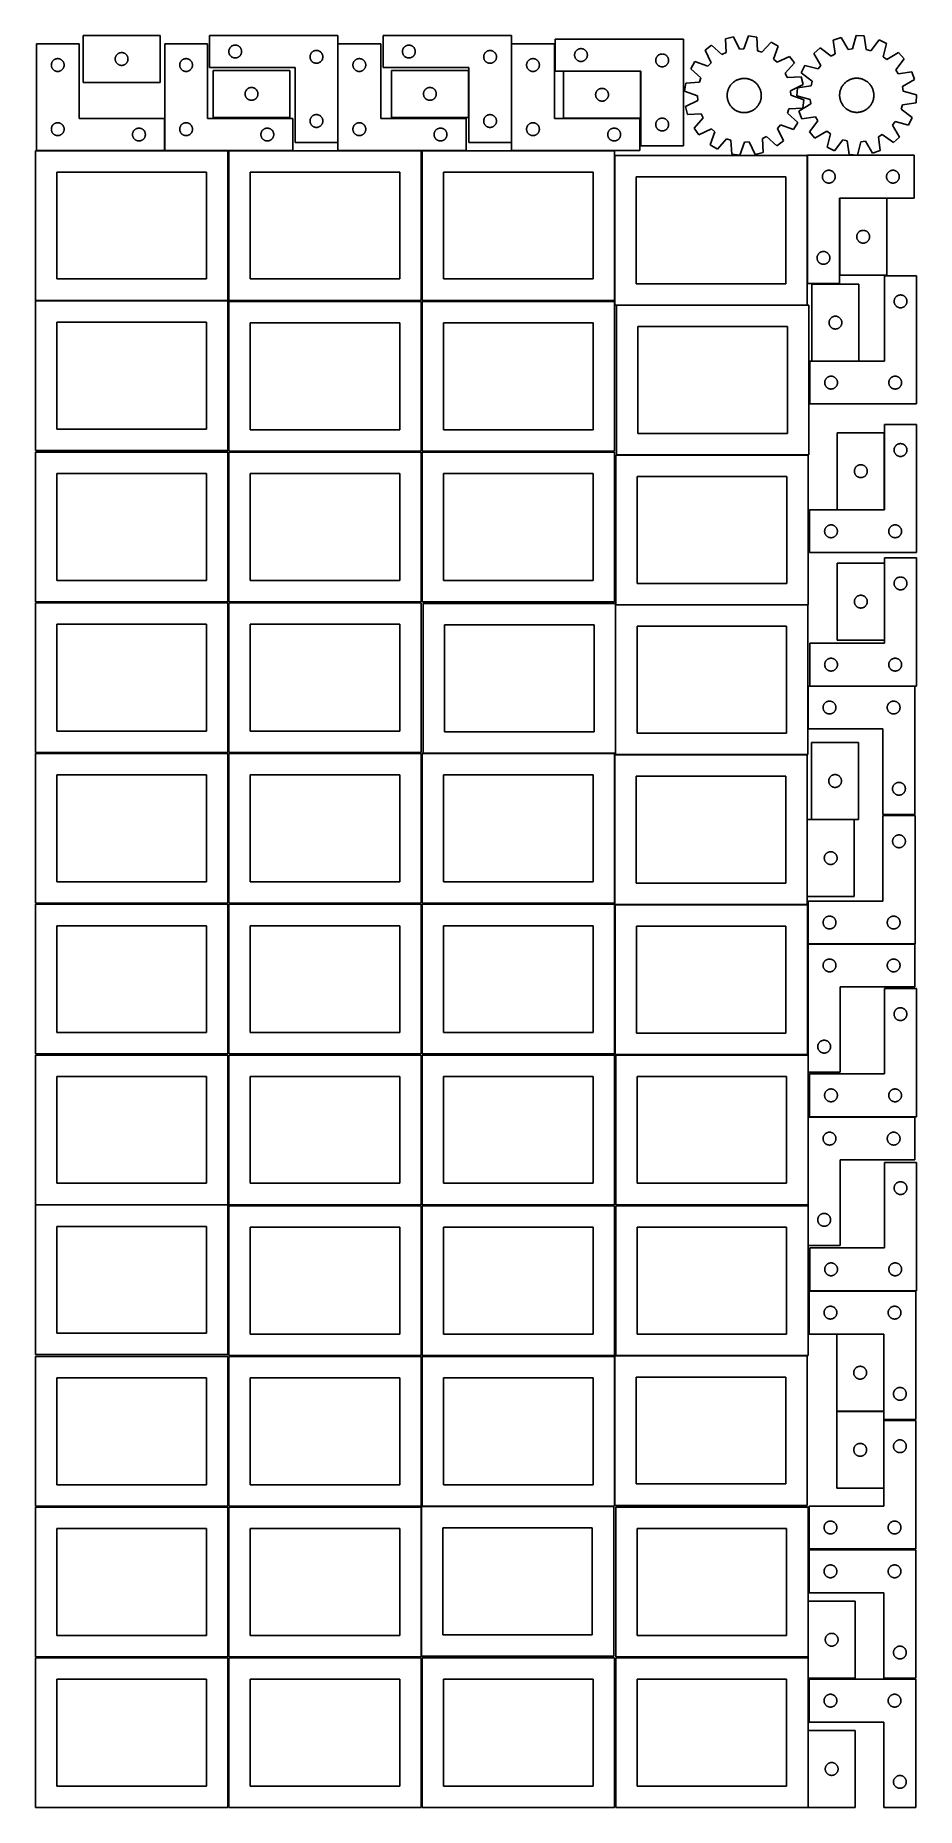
# Model space of a CAD drawing. Header units: millimetres. Extents: x 7 to 1243, y 7 to 2493.
import ezdxf

# ---------------------------------------------------------------- set-up
doc = ezdxf.new("R2010")
doc.units = ezdxf.units.MM
doc.layers.add('COMMON', color=5, linetype='CONTINUOUS', true_color=0x0000ff)
doc.layers.add('CUT', color=7, linetype='CONTINUOUS', true_color=0x000000)

msp = doc.modelspace()

# ---------------------------------------------------------------- linework, layer by layer
at = {"layer": 'COMMON'}
for p, q in [((431.101719, 2343.445624), (431.101719, 2481.930532)), ((674.87244, 2343.371161), (674.87244, 2481.930532)), ((855.958554, 2443.356901), (747.958554, 2443.356901)), ((187.941929, 2331.930532), (187.941929, 2376.930532)), ((187.841928, 2331.830532), (7.841928, 2331.830532)), ((276.520933, 2331.830532), (188.041929, 2331.830532)), ((368.041929, 2331.830532), (278.041929, 2331.830532)), ((548.041929, 2331.830532), (431.201719, 2331.830532)), ((611.201719, 2331.830532), (549.562864, 2331.830532)), ((819.562864, 2331.830532), (674.97244, 2331.830532)), ((1090.180987, 2145.283751), (1090.180987, 2325.086496)), ((1096.574284, 2036.366128), (1162.574284, 2036.366128)), ((1198.31721, 1827.962952), (1198.31721, 1935.962952)), ((1091.150109, 1580.279732), (1091.150109, 1520.279732)), ((1241.250109, 1580.379733), (1093.467381, 1580.379733)), ((1089.887321, 1392.990052), (1089.887321, 1284.990052)), ((1155.987322, 1393.090053), (1096.136001, 1393.090053)), ((1241.283739, 1218.456506), (1091.309584, 1218.456506)), ((1091.183739, 1038.356505), (1091.183739, 1062.604799)), ((1091.183739, 852.604799), (1091.183739, 975.326231)), ((1091.183739, 795.326231), (1091.183739, 851.083864)), ((1091.183738, 296.041934), (1091.183738, 218.041933)), ((1091.183738, 216.520967), (1091.183738, 188.041934))]:
    msp.add_line(p, q, dxfattribs=at)
at = {"layer": 'CUT'}
for p, q in [((181.473933, 2493.448797), (73.473933, 2493.448797)), ((73.473933, 2493.448797), (73.473933, 2427.448797)), ((181.473933, 2427.448797), (181.473933, 2493.448797)), ((431.001718, 2493.445624), (251.001718, 2493.445624)), ((251.001718, 2493.445624), (251.001718, 2448.445624)), ((431.001718, 2343.445624), (431.001718, 2493.445624)), ((674.772439, 2493.371161), (494.772439, 2493.371161)), ((494.772439, 2493.371161), (494.772439, 2448.371161)), ((674.772439, 2343.371161), (674.772439, 2493.371161)), ((916.356409, 2488.456901), (736.356409, 2488.456901)), ((736.356409, 2488.456901), (736.356409, 2443.456901)), ((916.356409, 2338.456901), (916.356409, 2488.456901)), ((986.258726, 2491.745003), (975.085555, 2488.873466)), ((975.085555, 2488.873466), (976.088041, 2469.52308)), ((994.710427, 2474.309087), (986.258726, 2491.745003)), ((1007.609354, 2492.924952), (1001.130458, 2474.663892)), ((1019.030908, 2491.302119), (1007.609354, 2492.924952)), ((1020.166825, 2471.959107), (1019.030908, 2491.302119)), ((1137.452927, 2490.55104), (1126.555042, 2486.766655)), ((1147.315581, 2473.872596), (1137.452927, 2490.55104)), ((1158.633198, 2493.490045), (1153.684386, 2474.756341)), ((1170.149752, 2492.815921), (1158.633198, 2493.490045)), ((1172.879091, 2473.632774), (1170.149752, 2492.815921)), ((1190.842479, 2487.425869), (1179.101295, 2472.012011)), ((1201.224412, 2482.395865), (1190.842479, 2487.425869)), ((67.841928, 2481.930532), (7.841928, 2481.930532)), ((7.841928, 2481.930532), (7.841928, 2331.930532)), ((67.841928, 2376.930532), (67.841928, 2481.930532)), ((118.55093, 2461.623533), (118.646866, 2462.20461)), ((118.646866, 2462.20461), (118.780601, 2462.778168)), ((118.780601, 2462.778168), (118.951562, 2463.341752)), ((118.951562, 2463.341752), (119.159018, 2463.892948)), ((119.159018, 2463.892948), (119.402079, 2464.429395)), ((119.402079, 2464.429395), (119.679705, 2464.948797)), ((119.679705, 2464.948797), (119.990707, 2465.448929)), ((119.990707, 2465.448929), (120.333753, 2465.92765)), ((120.333753, 2465.92765), (120.707375, 2466.382909)), ((120.707375, 2466.382909), (121.109972, 2466.812758)), ((121.109972, 2466.812758), (121.539821, 2467.215355)), ((121.539821, 2467.215355), (121.995081, 2467.588977)), ((121.995081, 2467.588977), (122.473801, 2467.932024)), ((122.473801, 2467.932024), (122.973933, 2468.243026)), ((122.973933, 2468.243026), (123.493335, 2468.520652)), ((123.493335, 2468.520652), (124.029782, 2468.763713)), ((124.029782, 2468.763713), (124.580978, 2468.971168)), ((124.580978, 2468.971168), (125.144562, 2469.142129)), ((125.144562, 2469.142129), (125.71812, 2469.275865)), ((125.71812, 2469.275865), (126.299198, 2469.371801)), ((126.299198, 2469.371801), (126.885305, 2469.429527)), ((126.885305, 2469.429527), (127.473933, 2469.448797)), ((127.473933, 2469.448797), (128.062562, 2469.429527)), ((128.062562, 2469.429527), (128.648669, 2469.371801)), ((128.648669, 2469.371801), (129.229746, 2469.275865)), ((129.229746, 2469.275865), (129.803305, 2469.142129)), ((129.803305, 2469.142129), (130.366889, 2468.971168)), ((130.366889, 2468.971168), (130.918084, 2468.763713)), ((130.918084, 2468.763713), (131.454532, 2468.520652)), ((131.454532, 2468.520652), (131.973933, 2468.243026)), ((131.973933, 2468.243026), (132.474065, 2467.932024)), ((132.474065, 2467.932024), (132.952786, 2467.588977)), ((132.952786, 2467.588977), (133.408046, 2467.215355)), ((133.408046, 2467.215355), (133.837894, 2466.812758)), ((133.837894, 2466.812758), (134.240492, 2466.382909)), ((134.240492, 2466.382909), (134.614113, 2465.92765)), ((134.614113, 2465.92765), (134.95716, 2465.448929)), ((134.95716, 2465.448929), (135.268162, 2464.948797)), ((135.268162, 2464.948797), (135.545788, 2464.429395)), ((135.545788, 2464.429395), (135.788849, 2463.892948)), ((135.788849, 2463.892948), (135.996305, 2463.341752)), ((135.996305, 2463.341752), (136.167266, 2462.778168)), ((136.167266, 2462.778168), (136.301001, 2462.20461)), ((136.301001, 2462.20461), (136.396937, 2461.623533)), ((248.041929, 2481.930532), (188.041929, 2481.930532)), ((188.041929, 2481.930532), (188.041929, 2331.930532)), ((248.041929, 2376.930532), (248.041929, 2481.930532)), ((278.001718, 2470.945624), (278.020987, 2471.534252)), ((278.020987, 2470.356995), (278.001718, 2470.945624)), ((278.020987, 2471.534252), (278.078714, 2472.120359)), ((278.078714, 2469.770888), (278.020987, 2470.356995)), ((278.078714, 2472.120359), (278.17465, 2472.701437)), ((278.17465, 2469.189811), (278.078714, 2469.770888)), ((278.17465, 2472.701437), (278.308385, 2473.274995)), ((278.308385, 2468.616252), (278.17465, 2469.189811)), ((278.308385, 2473.274995), (278.479347, 2473.838579)), ((278.479347, 2468.052668), (278.308385, 2468.616252)), ((278.479347, 2473.838579), (278.686802, 2474.389775)), ((278.686802, 2467.501473), (278.479347, 2468.052668)), ((278.686802, 2474.389775), (278.929863, 2474.926222)), ((278.929863, 2466.965025), (278.686802, 2467.501473)), ((278.929863, 2474.926222), (279.207489, 2475.445624)), ((279.207489, 2466.445624), (278.929863, 2466.965025)), ((279.207489, 2475.445624), (279.518491, 2475.945756)), ((279.518491, 2465.945492), (279.207489, 2466.445624)), ((279.518491, 2475.945756), (279.861538, 2476.424477)), ((279.861538, 2465.466771), (279.518491, 2465.945492)), ((279.861538, 2476.424477), (280.235159, 2476.879736)), ((280.235159, 2465.011511), (279.861538, 2465.466771)), ((280.235159, 2476.879736), (280.637757, 2477.309585)), ((280.637757, 2464.581663), (280.235159, 2465.011511)), ((280.637757, 2477.309585), (281.067605, 2477.712182)), ((281.067605, 2464.179065), (280.637757, 2464.581663)), ((281.067605, 2477.712182), (281.522865, 2478.085804)), ((281.522865, 2463.805444), (281.067605, 2464.179065)), ((281.522865, 2478.085804), (282.001586, 2478.42885)), ((282.001586, 2463.462397), (281.522865, 2463.805444)), ((282.001586, 2478.42885), (282.501718, 2478.739852)), ((282.501718, 2463.151395), (282.001586, 2463.462397)), ((282.501718, 2478.739852), (283.021119, 2479.017478)), ((283.021119, 2462.873769), (282.501718, 2463.151395)), ((283.021119, 2479.017478), (283.557567, 2479.260539)), ((283.557567, 2462.630708), (283.021119, 2462.873769)), ((283.557567, 2479.260539), (284.108762, 2479.467995)), ((284.108762, 2462.423252), (283.557567, 2462.630708)), ((284.108762, 2479.467995), (284.672346, 2479.638956)), ((284.672346, 2462.252291), (284.108762, 2462.423252)), ((284.672346, 2479.638956), (285.245905, 2479.772691)), ((285.245905, 2462.118556), (284.672346, 2462.252291)), ((285.245905, 2479.772691), (285.826982, 2479.868627)), ((285.826982, 2462.02262), (285.245905, 2462.118556)), ((285.826982, 2479.868627), (286.41309, 2479.926354)), ((286.41309, 2479.926354), (287.001718, 2479.945624)), ((287.001718, 2479.945624), (287.590346, 2479.926354)), ((287.590346, 2479.926354), (288.176453, 2479.868627)), ((288.176453, 2479.868627), (288.757531, 2479.772691)), ((288.757531, 2462.118556), (288.176453, 2462.02262)), ((288.757531, 2479.772691), (289.331089, 2479.638956)), ((289.331089, 2462.252291), (288.757531, 2462.118556)), ((289.331089, 2479.638956), (289.894673, 2479.467995)), ((289.894673, 2462.423252), (289.331089, 2462.252291)), ((289.894673, 2479.467995), (290.445869, 2479.260539)), ((290.445869, 2462.630708), (289.894673, 2462.423252)), ((290.445869, 2479.260539), (290.982316, 2479.017478)), ((290.982316, 2462.873769), (290.445869, 2462.630708)), ((290.982316, 2479.017478), (291.501718, 2478.739852)), ((291.501718, 2463.151395), (290.982316, 2462.873769)), ((291.501718, 2478.739852), (292.00185, 2478.42885)), ((292.00185, 2463.462397), (291.501718, 2463.151395)), ((292.00185, 2478.42885), (292.480571, 2478.085804)), ((292.480571, 2463.805444), (292.00185, 2463.462397)), ((292.480571, 2478.085804), (292.93583, 2477.712182)), ((292.93583, 2464.179065), (292.480571, 2463.805444)), ((292.93583, 2477.712182), (293.365679, 2477.309585)), ((293.365679, 2464.581663), (292.93583, 2464.179065)), ((293.365679, 2477.309585), (293.768276, 2476.879736)), ((293.768276, 2465.011511), (293.365679, 2464.581663)), ((293.768276, 2476.879736), (294.141898, 2476.424477)), ((294.141898, 2465.466771), (293.768276, 2465.011511)), ((294.141898, 2476.424477), (294.484944, 2475.945756)), ((294.484944, 2465.945492), (294.141898, 2465.466771)), ((294.484944, 2475.945756), (294.795946, 2475.445624)), ((294.795946, 2466.445624), (294.484944, 2465.945492)), ((294.795946, 2475.445624), (295.073572, 2474.926222)), ((295.073572, 2466.965025), (294.795946, 2466.445624)), ((295.073572, 2474.926222), (295.316633, 2474.389775)), ((295.316633, 2467.501473), (295.073572, 2466.965025)), ((295.316633, 2474.389775), (295.524089, 2473.838579)), ((295.524089, 2468.052668), (295.316633, 2467.501473)), ((295.524089, 2473.838579), (295.69505, 2473.274995)), ((295.69505, 2468.616252), (295.524089, 2468.052668)), ((295.69505, 2473.274995), (295.828785, 2472.701437)), ((295.828785, 2469.189811), (295.69505, 2468.616252)), ((295.828785, 2472.701437), (295.924721, 2472.120359)), ((295.924721, 2469.770888), (295.828785, 2469.189811)), ((295.924721, 2472.120359), (295.982448, 2471.534252)), ((295.982448, 2470.356995), (295.924721, 2469.770888)), ((295.982448, 2471.534252), (296.001718, 2470.945624)), ((296.001718, 2470.945624), (295.982448, 2470.356995)), ((392.001718, 2463.445624), (392.020987, 2464.034252)), ((392.020987, 2462.856995), (392.001718, 2463.445624)), ((392.020987, 2464.034252), (392.078714, 2464.620359)), ((392.078714, 2462.270888), (392.020987, 2462.856995)), ((392.078714, 2464.620359), (392.17465, 2465.201437)), ((392.17465, 2461.689811), (392.078714, 2462.270888)), ((392.17465, 2465.201437), (392.308385, 2465.774995)), ((392.308385, 2465.774995), (392.479347, 2466.338579)), ((392.479347, 2466.338579), (392.686802, 2466.889775)), ((392.686802, 2466.889775), (392.929863, 2467.426222)), ((392.929863, 2467.426222), (393.207489, 2467.945624)), ((393.207489, 2467.945624), (393.518491, 2468.445756)), ((393.518491, 2468.445756), (393.861538, 2468.924477)), ((393.861538, 2468.924477), (394.235159, 2469.379736)), ((394.235159, 2469.379736), (394.637757, 2469.809585)), ((394.637757, 2469.809585), (395.067605, 2470.212182)), ((395.067605, 2470.212182), (395.522865, 2470.585804)), ((395.522865, 2470.585804), (396.001586, 2470.92885)), ((396.001586, 2470.92885), (396.501718, 2471.239852)), ((396.501718, 2471.239852), (397.021119, 2471.517478)), ((397.021119, 2471.517478), (397.557567, 2471.760539)), ((397.557567, 2471.760539), (398.108762, 2471.967995)), ((398.108762, 2471.967995), (398.672346, 2472.138956)), ((398.672346, 2472.138956), (399.245905, 2472.272691)), ((399.245905, 2472.272691), (399.826982, 2472.368627)), ((399.826982, 2472.368627), (400.41309, 2472.426354)), ((400.41309, 2472.426354), (401.001718, 2472.445624)), ((401.001718, 2472.445624), (401.590346, 2472.426354)), ((401.590346, 2472.426354), (402.176453, 2472.368627)), ((402.176453, 2472.368627), (402.757531, 2472.272691)), ((402.757531, 2472.272691), (403.331089, 2472.138956)), ((403.331089, 2472.138956), (403.894673, 2471.967995)), ((403.894673, 2471.967995), (404.445869, 2471.760539)), ((404.445869, 2471.760539), (404.982316, 2471.517478)), ((404.982316, 2471.517478), (405.501718, 2471.239852)), ((405.501718, 2471.239852), (406.00185, 2470.92885)), ((406.00185, 2470.92885), (406.480571, 2470.585804)), ((406.480571, 2470.585804), (406.93583, 2470.212182)), ((406.93583, 2470.212182), (407.365679, 2469.809585)), ((407.365679, 2469.809585), (407.768276, 2469.379736)), ((407.768276, 2469.379736), (408.141898, 2468.924477)), ((408.141898, 2468.924477), (408.484944, 2468.445756)), ((408.484944, 2468.445756), (408.795946, 2467.945624)), ((408.795946, 2467.945624), (409.073572, 2467.426222)), ((409.073572, 2467.426222), (409.316633, 2466.889775)), ((409.316633, 2466.889775), (409.524089, 2466.338579)), ((409.524089, 2466.338579), (409.69505, 2465.774995)), ((409.69505, 2465.774995), (409.828785, 2465.201437)), ((409.828785, 2465.201437), (409.924721, 2464.620359)), ((409.924721, 2462.270888), (409.828785, 2461.689811)), ((409.924721, 2464.620359), (409.982448, 2464.034252)), ((409.982448, 2462.856995), (409.924721, 2462.270888)), ((409.982448, 2464.034252), (410.001718, 2463.445624)), ((410.001718, 2463.445624), (409.982448, 2462.856995)), ((491.201719, 2481.930532), (431.201719, 2481.930532)), ((431.201719, 2481.930532), (431.201719, 2331.930532)), ((491.201719, 2376.930532), (491.201719, 2481.930532)), ((521.772439, 2470.871161), (521.791709, 2471.459789)), ((521.791709, 2470.282533), (521.772439, 2470.871161)), ((521.791709, 2471.459789), (521.849435, 2472.045896)), ((521.849435, 2469.696425), (521.791709, 2470.282533)), ((521.849435, 2472.045896), (521.945372, 2472.626974)), ((521.945372, 2469.115348), (521.849435, 2469.696425)), ((521.945372, 2472.626974), (522.079107, 2473.200532)), ((522.079107, 2468.541789), (521.945372, 2469.115348)), ((522.079107, 2473.200532), (522.250068, 2473.764116)), ((522.250068, 2467.978206), (522.079107, 2468.541789)), ((522.250068, 2473.764116), (522.457523, 2474.315312)), ((522.457523, 2467.42701), (522.250068, 2467.978206)), ((522.457523, 2474.315312), (522.700584, 2474.851759)), ((522.700584, 2466.890563), (522.457523, 2467.42701)), ((522.700584, 2474.851759), (522.97821, 2475.371161)), ((522.97821, 2466.371161), (522.700584, 2466.890563)), ((522.97821, 2475.371161), (523.289213, 2475.871293)), ((523.289213, 2465.871029), (522.97821, 2466.371161)), ((523.289213, 2475.871293), (523.632259, 2476.350014)), ((523.632259, 2465.392308), (523.289213, 2465.871029)), ((523.632259, 2476.350014), (524.005881, 2476.805273)), ((524.005881, 2464.937048), (523.632259, 2465.392308)), ((524.005881, 2476.805273), (524.408478, 2477.235122)), ((524.408478, 2464.5072), (524.005881, 2464.937048)), ((524.408478, 2477.235122), (524.838327, 2477.637719)), ((524.838327, 2464.104602), (524.408478, 2464.5072)), ((524.838327, 2477.637719), (525.293586, 2478.011341)), ((525.293586, 2463.730981), (524.838327, 2464.104602)), ((525.293586, 2478.011341), (525.772307, 2478.354387)), ((525.772307, 2463.387934), (525.293586, 2463.730981)), ((525.772307, 2478.354387), (526.272439, 2478.665389)), ((526.272439, 2463.076932), (525.772307, 2463.387934)), ((526.272439, 2478.665389), (526.791841, 2478.943015)), ((526.791841, 2462.799306), (526.272439, 2463.076932)), ((526.791841, 2478.943015), (527.328288, 2479.186077)), ((527.328288, 2462.556245), (526.791841, 2462.799306)), ((527.328288, 2479.186077), (527.879484, 2479.393532)), ((527.879484, 2462.34879), (527.328288, 2462.556245)), ((527.879484, 2479.393532), (528.443068, 2479.564493)), ((528.443068, 2462.177828), (527.879484, 2462.34879)), ((528.443068, 2479.564493), (529.016626, 2479.698228)), ((529.016626, 2462.044093), (528.443068, 2462.177828)), ((529.016626, 2479.698228), (529.597703, 2479.794165)), ((529.597703, 2479.794165), (530.183811, 2479.851891)), ((530.183811, 2479.851891), (530.772439, 2479.871161)), ((530.772439, 2479.871161), (531.361067, 2479.851891)), ((531.361067, 2479.851891), (531.947175, 2479.794165)), ((531.947175, 2479.794165), (532.528252, 2479.698228)), ((532.528252, 2479.698228), (533.101811, 2479.564493)), ((533.101811, 2462.177828), (532.528252, 2462.044093)), ((533.101811, 2479.564493), (533.665394, 2479.393532)), ((533.665394, 2462.34879), (533.101811, 2462.177828)), ((533.665394, 2479.393532), (534.21659, 2479.186077)), ((534.21659, 2462.556245), (533.665394, 2462.34879)), ((534.21659, 2479.186077), (534.753037, 2478.943015)), ((534.753037, 2462.799306), (534.21659, 2462.556245)), ((534.753037, 2478.943015), (535.272439, 2478.665389)), ((535.272439, 2463.076932), (534.753037, 2462.799306)), ((535.272439, 2478.665389), (535.772571, 2478.354387)), ((535.772571, 2463.387934), (535.272439, 2463.076932)), ((535.772571, 2478.354387), (536.251292, 2478.011341)), ((536.251292, 2463.730981), (535.772571, 2463.387934)), ((536.251292, 2478.011341), (536.706551, 2477.637719)), ((536.706551, 2464.104602), (536.251292, 2463.730981)), ((536.706551, 2477.637719), (537.1364, 2477.235122)), ((537.1364, 2464.5072), (536.706551, 2464.104602)), ((537.1364, 2477.235122), (537.538997, 2476.805273)), ((537.538997, 2464.937048), (537.1364, 2464.5072)), ((537.538997, 2476.805273), (537.912619, 2476.350014)), ((537.912619, 2465.392308), (537.538997, 2464.937048)), ((537.912619, 2476.350014), (538.255666, 2475.871293)), ((538.255666, 2465.871029), (537.912619, 2465.392308)), ((538.255666, 2475.871293), (538.566668, 2475.371161)), ((538.566668, 2466.371161), (538.255666, 2465.871029)), ((538.566668, 2475.371161), (538.844294, 2474.851759)), ((538.844294, 2466.890563), (538.566668, 2466.371161)), ((538.844294, 2474.851759), (539.087355, 2474.315312)), ((539.087355, 2467.42701), (538.844294, 2466.890563)), ((539.087355, 2474.315312), (539.29481, 2473.764116)), ((539.29481, 2467.978206), (539.087355, 2467.42701)), ((539.29481, 2473.764116), (539.465772, 2473.200532)), ((539.465772, 2468.541789), (539.29481, 2467.978206)), ((539.465772, 2473.200532), (539.599507, 2472.626974)), ((539.599507, 2469.115348), (539.465772, 2468.541789)), ((539.599507, 2472.626974), (539.695443, 2472.045896)), ((539.695443, 2469.696425), (539.599507, 2469.115348)), ((539.695443, 2472.045896), (539.753169, 2471.459789)), ((539.753169, 2470.282533), (539.695443, 2469.696425)), ((539.753169, 2471.459789), (539.772439, 2470.871161)), ((539.772439, 2470.871161), (539.753169, 2470.282533)), ((635.772439, 2463.371161), (635.791709, 2463.959789)), ((635.791709, 2462.782533), (635.772439, 2463.371161)), ((635.791709, 2463.959789), (635.849435, 2464.545896)), ((635.849435, 2462.196425), (635.791709, 2462.782533)), ((635.849435, 2464.545896), (635.945372, 2465.126974)), ((635.945372, 2461.615348), (635.849435, 2462.196425)), ((635.945372, 2465.126974), (636.079107, 2465.700532)), ((636.079107, 2465.700532), (636.250068, 2466.264116)), ((636.250068, 2466.264116), (636.457523, 2466.815312)), ((636.457523, 2466.815312), (636.700584, 2467.351759)), ((636.700584, 2467.351759), (636.97821, 2467.871161)), ((636.97821, 2467.871161), (637.289213, 2468.371293)), ((637.289213, 2468.371293), (637.632259, 2468.850014)), ((637.632259, 2468.850014), (638.005881, 2469.305273)), ((638.005881, 2469.305273), (638.408478, 2469.735122)), ((638.408478, 2469.735122), (638.838327, 2470.137719)), ((638.838327, 2470.137719), (639.293586, 2470.511341)), ((639.293586, 2470.511341), (639.772307, 2470.854387)), ((639.772307, 2470.854387), (640.272439, 2471.165389)), ((640.272439, 2471.165389), (640.791841, 2471.443015)), ((640.791841, 2471.443015), (641.328288, 2471.686077)), ((641.328288, 2471.686077), (641.879484, 2471.893532)), ((641.879484, 2471.893532), (642.443068, 2472.064493)), ((642.443068, 2472.064493), (643.016626, 2472.198228)), ((643.016626, 2472.198228), (643.597703, 2472.294165)), ((643.597703, 2472.294165), (644.183811, 2472.351891)), ((644.183811, 2472.351891), (644.772439, 2472.371161)), ((644.772439, 2472.371161), (645.361067, 2472.351891)), ((645.361067, 2472.351891), (645.947175, 2472.294165)), ((645.947175, 2472.294165), (646.528252, 2472.198228)), ((646.528252, 2472.198228), (647.101811, 2472.064493)), ((647.101811, 2472.064493), (647.665394, 2471.893532)), ((647.665394, 2471.893532), (648.21659, 2471.686077)), ((648.21659, 2471.686077), (648.753037, 2471.443015)), ((648.753037, 2471.443015), (649.272439, 2471.165389)), ((649.272439, 2471.165389), (649.772571, 2470.854387)), ((649.772571, 2470.854387), (650.251292, 2470.511341)), ((650.251292, 2470.511341), (650.706551, 2470.137719)), ((650.706551, 2470.137719), (651.1364, 2469.735122)), ((651.1364, 2469.735122), (651.538997, 2469.305273)), ((651.538997, 2469.305273), (651.912619, 2468.850014)), ((651.912619, 2468.850014), (652.255666, 2468.371293)), ((652.255666, 2468.371293), (652.566668, 2467.871161)), ((652.566668, 2467.871161), (652.844294, 2467.351759)), ((652.844294, 2467.351759), (653.087355, 2466.815312)), ((653.087355, 2466.815312), (653.29481, 2466.264116)), ((653.29481, 2466.264116), (653.465772, 2465.700532)), ((653.465772, 2465.700532), (653.599507, 2465.126974)), ((653.599507, 2465.126974), (653.695443, 2464.545896)), ((653.695443, 2462.196425), (653.599507, 2461.615348)), ((653.695443, 2464.545896), (653.753169, 2463.959789)), ((653.753169, 2462.782533), (653.695443, 2462.196425)), ((653.753169, 2463.959789), (653.772439, 2463.371161)), ((653.772439, 2463.371161), (653.753169, 2462.782533)), ((734.97244, 2481.930532), (674.97244, 2481.930532)), ((674.97244, 2481.930532), (674.97244, 2331.930532)), ((734.97244, 2376.930532), (734.97244, 2481.930532)), ((763.356409, 2465.956901), (763.375679, 2466.545529)), ((763.375679, 2465.368272), (763.356409, 2465.956901)), ((763.375679, 2466.545529), (763.433405, 2467.131636)), ((763.433405, 2464.782165), (763.375679, 2465.368272)), ((763.433405, 2467.131636), (763.529342, 2467.712713)), ((763.529342, 2464.201088), (763.433405, 2464.782165)), ((763.529342, 2467.712713), (763.663077, 2468.286272)), ((763.663077, 2463.627529), (763.529342, 2464.201088)), ((763.663077, 2468.286272), (763.834038, 2468.849856)), ((763.834038, 2463.063945), (763.663077, 2463.627529)), ((763.834038, 2468.849856), (764.041493, 2469.401051)), ((764.041493, 2462.51275), (763.834038, 2463.063945)), ((764.041493, 2469.401051), (764.284555, 2469.937499)), ((764.284555, 2461.976302), (764.041493, 2462.51275)), ((764.284555, 2469.937499), (764.562181, 2470.456901)), ((764.562181, 2470.456901), (764.873183, 2470.957033)), ((764.873183, 2470.957033), (765.216229, 2471.435753)), ((765.216229, 2471.435753), (765.589851, 2471.891013)), ((765.589851, 2471.891013), (765.992448, 2472.320862)), ((765.992448, 2472.320862), (766.422297, 2472.723459)), ((766.422297, 2472.723459), (766.877556, 2473.097081)), ((766.877556, 2473.097081), (767.356277, 2473.440127)), ((767.356277, 2473.440127), (767.856409, 2473.751129)), ((767.856409, 2473.751129), (768.375811, 2474.028755)), ((768.375811, 2474.028755), (768.912258, 2474.271816)), ((768.912258, 2474.271816), (769.463454, 2474.479272)), ((769.463454, 2474.479272), (770.027038, 2474.650233)), ((770.027038, 2474.650233), (770.600596, 2474.783968)), ((770.600596, 2474.783968), (771.181673, 2474.879904)), ((771.181673, 2474.879904), (771.767781, 2474.937631)), ((771.767781, 2474.937631), (772.356409, 2474.956901)), ((772.356409, 2474.956901), (772.945037, 2474.937631)), ((772.945037, 2474.937631), (773.531145, 2474.879904)), ((773.531145, 2474.879904), (774.112222, 2474.783968)), ((774.112222, 2474.783968), (774.685781, 2474.650233)), ((774.685781, 2474.650233), (775.249364, 2474.479272)), ((775.249364, 2474.479272), (775.80056, 2474.271816)), ((775.80056, 2474.271816), (776.337007, 2474.028755)), ((776.337007, 2474.028755), (776.856409, 2473.751129)), ((776.856409, 2473.751129), (777.356541, 2473.440127)), ((777.356541, 2473.440127), (777.835262, 2473.097081)), ((777.835262, 2473.097081), (778.290522, 2472.723459)), ((778.290522, 2472.723459), (778.72037, 2472.320862)), ((778.72037, 2472.320862), (779.122967, 2471.891013)), ((779.122967, 2471.891013), (779.496589, 2471.435753)), ((779.496589, 2471.435753), (779.839636, 2470.957033)), ((779.839636, 2470.957033), (780.150638, 2470.456901)), ((780.150638, 2470.456901), (780.428264, 2469.937499)), ((780.428264, 2469.937499), (780.671325, 2469.401051)), ((780.671325, 2462.51275), (780.428264, 2461.976302)), ((780.671325, 2469.401051), (780.87878, 2468.849856)), ((780.87878, 2463.063945), (780.671325, 2462.51275)), ((780.87878, 2468.849856), (781.049742, 2468.286272)), ((781.049742, 2463.627529), (780.87878, 2463.063945)), ((781.049742, 2468.286272), (781.183477, 2467.712713)), ((781.183477, 2464.201088), (781.049742, 2463.627529)), ((781.183477, 2467.712713), (781.279413, 2467.131636)), ((781.279413, 2464.782165), (781.183477, 2464.201088)), ((781.279413, 2467.131636), (781.33714, 2466.545529)), ((781.33714, 2465.368272), (781.279413, 2464.782165)), ((781.33714, 2466.545529), (781.356409, 2465.956901)), ((781.356409, 2465.956901), (781.33714, 2465.368272)), ((878.041493, 2461.901051), (878.284555, 2462.437499)), ((878.284555, 2462.437499), (878.562181, 2462.956901)), ((878.562181, 2462.956901), (878.873183, 2463.457033)), ((878.873183, 2463.457033), (879.216229, 2463.935753)), ((879.216229, 2463.935753), (879.589851, 2464.391013)), ((879.589851, 2464.391013), (879.992448, 2464.820862)), ((879.992448, 2464.820862), (880.422297, 2465.223459)), ((880.422297, 2465.223459), (880.877556, 2465.597081)), ((880.877556, 2465.597081), (881.356277, 2465.940127)), ((881.356277, 2465.940127), (881.856409, 2466.251129)), ((881.856409, 2466.251129), (882.375811, 2466.528755)), ((882.375811, 2466.528755), (882.912258, 2466.771816)), ((882.912258, 2466.771816), (883.463454, 2466.979272)), ((883.463454, 2466.979272), (884.027038, 2467.150233)), ((884.027038, 2467.150233), (884.600596, 2467.283968)), ((884.600596, 2467.283968), (885.181673, 2467.379904)), ((885.181673, 2467.379904), (885.767781, 2467.437631)), ((885.767781, 2467.437631), (886.356409, 2467.456901)), ((886.356409, 2467.456901), (886.945037, 2467.437631)), ((886.945037, 2467.437631), (887.531145, 2467.379904)), ((887.531145, 2467.379904), (888.112222, 2467.283968)), ((888.112222, 2467.283968), (888.685781, 2467.150233)), ((888.685781, 2467.150233), (889.249364, 2466.979272)), ((889.249364, 2466.979272), (889.80056, 2466.771816)), ((889.80056, 2466.771816), (890.337007, 2466.528755)), ((890.337007, 2466.528755), (890.856409, 2466.251129)), ((890.856409, 2466.251129), (891.356541, 2465.940127)), ((891.356541, 2465.940127), (891.835262, 2465.597081)), ((891.835262, 2465.597081), (892.290522, 2465.223459)), ((892.290522, 2465.223459), (892.72037, 2464.820862)), ((892.72037, 2464.820862), (893.122967, 2464.391013)), ((893.122967, 2464.391013), (893.496589, 2463.935753)), ((893.496589, 2463.935753), (893.839636, 2463.457033)), ((893.839636, 2463.457033), (894.150638, 2462.956901)), ((894.150638, 2462.956901), (894.428264, 2462.437499)), ((894.428264, 2462.437499), (894.671325, 2461.901051)), ((955.811694, 2479.612803), (946.58792, 2472.684061)), ((946.58792, 2472.684061), (954.919168, 2455.19027)), ((970.292483, 2466.738443), (955.811694, 2479.612803)), ((976.088041, 2469.52308), (970.292483, 2466.738443)), ((1001.130458, 2474.663892), (994.710427, 2474.309087)), ((1026.233938, 2469.830065), (1020.166825, 2471.959107)), ((1039.207863, 2484.221718), (1026.233938, 2469.830065)), ((1049.138971, 2478.351577), (1039.207863, 2484.221718)), ((1042.786172, 2460.046268), (1049.138971, 2478.351577)), ((1065.070495, 2464.088753), (1047.576704, 2455.757505)), ((1071.999237, 2454.864979), (1065.070495, 2464.088753)), ((1108.111732, 2475.946029), (1099.491621, 2468.279273)), ((1099.491621, 2468.279273), (1109.239012, 2451.533206)), ((1123.6062, 2464.31143), (1108.111732, 2475.946029)), ((1129.152015, 2467.565141), (1123.6062, 2464.31143)), ((1126.555042, 2486.766655), (1129.152015, 2467.565141)), ((1153.684386, 2474.756341), (1147.315581, 2473.872596)), ((1179.101295, 2472.012011), (1172.879091, 2473.632774)), ((1196.40492, 2463.628475), (1201.224412, 2482.395865)), ((1201.533248, 2459.749952), (1196.40492, 2463.628475)), ((1218.279315, 2469.497343), (1201.533248, 2459.749952)), ((1225.946071, 2460.877232), (1218.279315, 2469.497343)), ((28.841928, 2451.930532), (28.861197, 2452.519161)), ((28.861197, 2451.341904), (28.841928, 2451.930532)), ((28.861197, 2452.519161), (28.918924, 2453.105268)), ((28.918924, 2450.755797), (28.861197, 2451.341904)), ((28.918924, 2453.105268), (29.01486, 2453.686345)), ((29.01486, 2450.174719), (28.918924, 2450.755797)), ((29.01486, 2453.686345), (29.148595, 2454.259904)), ((29.148595, 2449.601161), (29.01486, 2450.174719)), ((29.148595, 2454.259904), (29.319556, 2454.823488)), ((29.319556, 2449.037577), (29.148595, 2449.601161)), ((29.319556, 2454.823488), (29.527012, 2455.374683)), ((29.527012, 2448.486381), (29.319556, 2449.037577)), ((29.527012, 2455.374683), (29.770073, 2455.911131)), ((29.770073, 2447.949934), (29.527012, 2448.486381)), ((29.770073, 2455.911131), (30.047699, 2456.430532)), ((30.047699, 2447.430532), (29.770073, 2447.949934)), ((30.047699, 2456.430532), (30.358701, 2456.930664)), ((30.358701, 2446.9304), (30.047699, 2447.430532)), ((30.358701, 2456.930664), (30.701748, 2457.409385)), ((30.701748, 2446.451679), (30.358701, 2446.9304)), ((30.701748, 2457.409385), (31.075369, 2457.864645)), ((31.075369, 2445.99642), (30.701748, 2446.451679)), ((31.075369, 2457.864645), (31.477967, 2458.294493)), ((31.477967, 2445.566571), (31.075369, 2445.99642)), ((31.477967, 2458.294493), (31.907815, 2458.697091)), ((31.907815, 2445.163974), (31.477967, 2445.566571)), ((31.907815, 2458.697091), (32.363075, 2459.070712)), ((32.363075, 2444.790352), (31.907815, 2445.163974)), ((32.363075, 2459.070712), (32.841796, 2459.413759)), ((32.841796, 2444.447306), (32.363075, 2444.790352)), ((32.841796, 2459.413759), (33.341928, 2459.724761)), ((33.341928, 2444.136304), (32.841796, 2444.447306)), ((33.341928, 2459.724761), (33.861329, 2460.002387)), ((33.861329, 2443.858678), (33.341928, 2444.136304)), ((33.861329, 2460.002387), (34.397777, 2460.245448)), ((34.397777, 2443.615617), (33.861329, 2443.858678)), ((34.397777, 2460.245448), (34.948972, 2460.452904)), ((34.948972, 2443.408161), (34.397777, 2443.615617)), ((34.948972, 2460.452904), (35.512556, 2460.623865)), ((35.512556, 2443.2372), (34.948972, 2443.408161)), ((35.512556, 2460.623865), (36.086115, 2460.7576)), ((36.086115, 2443.103465), (35.512556, 2443.2372)), ((36.086115, 2460.7576), (36.667192, 2460.853536)), ((36.667192, 2443.007529), (36.086115, 2443.103465)), ((36.667192, 2460.853536), (37.253299, 2460.911263)), ((37.253299, 2442.949802), (36.667192, 2443.007529)), ((37.253299, 2460.911263), (37.841928, 2460.930532)), ((37.841928, 2442.930532), (37.253299, 2442.949802)), ((37.841928, 2460.930532), (38.430556, 2460.911263)), ((38.430556, 2442.949802), (37.841928, 2442.930532)), ((38.430556, 2460.911263), (39.016663, 2460.853536)), ((39.016663, 2443.007529), (38.430556, 2442.949802)), ((39.016663, 2460.853536), (39.597741, 2460.7576)), ((39.597741, 2443.103465), (39.016663, 2443.007529)), ((39.597741, 2460.7576), (40.171299, 2460.623865)), ((40.171299, 2443.2372), (39.597741, 2443.103465)), ((40.171299, 2460.623865), (40.734883, 2460.452904)), ((40.734883, 2443.408161), (40.171299, 2443.2372)), ((40.734883, 2460.452904), (41.286079, 2460.245448)), ((41.286079, 2443.615617), (40.734883, 2443.408161)), ((41.286079, 2460.245448), (41.822526, 2460.002387)), ((41.822526, 2443.858678), (41.286079, 2443.615617)), ((41.822526, 2460.002387), (42.341928, 2459.724761)), ((42.341928, 2444.136304), (41.822526, 2443.858678)), ((42.341928, 2459.724761), (42.84206, 2459.413759)), ((42.84206, 2444.447306), (42.341928, 2444.136304)), ((42.84206, 2459.413759), (43.32078, 2459.070712)), ((43.32078, 2444.790352), (42.84206, 2444.447306)), ((43.32078, 2459.070712), (43.77604, 2458.697091)), ((43.77604, 2445.163974), (43.32078, 2444.790352)), ((43.77604, 2458.697091), (44.205889, 2458.294493)), ((44.205889, 2445.566571), (43.77604, 2445.163974)), ((44.205889, 2458.294493), (44.608486, 2457.864645)), ((44.608486, 2445.99642), (44.205889, 2445.566571)), ((44.608486, 2457.864645), (44.982108, 2457.409385)), ((44.982108, 2446.451679), (44.608486, 2445.99642)), ((44.982108, 2457.409385), (45.325154, 2456.930664)), ((45.325154, 2446.9304), (44.982108, 2446.451679)), ((45.325154, 2456.930664), (45.636156, 2456.430532)), ((45.636156, 2447.430532), (45.325154, 2446.9304)), ((45.636156, 2456.430532), (45.913782, 2455.911131)), ((45.913782, 2447.949934), (45.636156, 2447.430532)), ((45.913782, 2455.911131), (46.156843, 2455.374683)), ((46.156843, 2448.486381), (45.913782, 2447.949934)), ((46.156843, 2455.374683), (46.364299, 2454.823488)), ((46.364299, 2449.037577), (46.156843, 2448.486381)), ((46.364299, 2454.823488), (46.53526, 2454.259904)), ((46.53526, 2449.601161), (46.364299, 2449.037577)), ((46.53526, 2454.259904), (46.668995, 2453.686345)), ((46.668995, 2450.174719), (46.53526, 2449.601161)), ((46.668995, 2453.686345), (46.764931, 2453.105268)), ((46.764931, 2450.755797), (46.668995, 2450.174719)), ((46.764931, 2453.105268), (46.822658, 2452.519161)), ((46.822658, 2451.341904), (46.764931, 2450.755797)), ((46.822658, 2452.519161), (46.841928, 2451.930532)), ((46.841928, 2451.930532), (46.822658, 2451.341904)), ((118.473933, 2460.448797), (118.493203, 2461.037425)), ((118.493203, 2459.860169), (118.473933, 2460.448797)), ((118.493203, 2461.037425), (118.55093, 2461.623533)), ((118.55093, 2459.274061), (118.493203, 2459.860169)), ((118.646866, 2458.692984), (118.55093, 2459.274061)), ((118.780601, 2458.119426), (118.646866, 2458.692984)), ((118.951562, 2457.555842), (118.780601, 2458.119426)), ((119.159018, 2457.004646), (118.951562, 2457.555842)), ((119.402079, 2456.468199), (119.159018, 2457.004646)), ((119.679705, 2455.948797), (119.402079, 2456.468199)), ((119.990707, 2455.448665), (119.679705, 2455.948797)), ((120.333753, 2454.969944), (119.990707, 2455.448665)), ((120.707375, 2454.514685), (120.333753, 2454.969944)), ((121.109972, 2454.084836), (120.707375, 2454.514685)), ((121.539821, 2453.682239), (121.109972, 2454.084836)), ((121.995081, 2453.308617), (121.539821, 2453.682239)), ((122.473801, 2452.965571), (121.995081, 2453.308617)), ((122.973933, 2452.654568), (122.473801, 2452.965571)), ((123.493335, 2452.376942), (122.973933, 2452.654568)), ((124.029782, 2452.133881), (123.493335, 2452.376942)), ((124.580978, 2451.926426), (124.029782, 2452.133881)), ((125.144562, 2451.755465), (124.580978, 2451.926426)), ((125.71812, 2451.62173), (125.144562, 2451.755465)), ((126.299198, 2451.525793), (125.71812, 2451.62173)), ((126.885305, 2451.468067), (126.299198, 2451.525793)), ((127.473933, 2451.448797), (126.885305, 2451.468067)), ((128.062562, 2451.468067), (127.473933, 2451.448797)), ((128.648669, 2451.525793), (128.062562, 2451.468067)), ((129.229746, 2451.62173), (128.648669, 2451.525793)), ((129.803305, 2451.755465), (129.229746, 2451.62173)), ((130.366889, 2451.926426), (129.803305, 2451.755465)), ((130.918084, 2452.133881), (130.366889, 2451.926426)), ((131.454532, 2452.376942), (130.918084, 2452.133881)), ((131.973933, 2452.654568), (131.454532, 2452.376942)), ((132.474065, 2452.965571), (131.973933, 2452.654568)), ((132.952786, 2453.308617), (132.474065, 2452.965571)), ((133.408046, 2453.682239), (132.952786, 2453.308617)), ((133.837894, 2454.084836), (133.408046, 2453.682239)), ((134.240492, 2454.514685), (133.837894, 2454.084836)), ((134.614113, 2454.969944), (134.240492, 2454.514685)), ((134.95716, 2455.448665), (134.614113, 2454.969944)), ((135.268162, 2455.948797), (134.95716, 2455.448665)), ((135.545788, 2456.468199), (135.268162, 2455.948797)), ((135.788849, 2457.004646), (135.545788, 2456.468199)), ((135.996305, 2457.555842), (135.788849, 2457.004646)), ((136.167266, 2458.119426), (135.996305, 2457.555842)), ((136.301001, 2458.692984), (136.167266, 2458.119426)), ((136.396937, 2459.274061), (136.301001, 2458.692984)), ((136.396937, 2461.623533), (136.454664, 2461.037425)), ((136.454664, 2459.860169), (136.396937, 2459.274061)), ((136.454664, 2461.037425), (136.473933, 2460.448797)), ((136.473933, 2460.448797), (136.454664, 2459.860169)), ((209.041929, 2451.930532), (209.061198, 2452.519161)), ((209.061198, 2451.341904), (209.041929, 2451.930532)), ((209.061198, 2452.519161), (209.118925, 2453.105268)), ((209.118925, 2450.755797), (209.061198, 2451.341904)), ((209.118925, 2453.105268), (209.214861, 2453.686345)), ((209.214861, 2450.174719), (209.118925, 2450.755797)), ((209.214861, 2453.686345), (209.348596, 2454.259904)), ((209.348596, 2449.601161), (209.214861, 2450.174719)), ((209.348596, 2454.259904), (209.519557, 2454.823488)), ((209.519557, 2449.037577), (209.348596, 2449.601161)), ((209.519557, 2454.823488), (209.727013, 2455.374683)), ((209.727013, 2448.486381), (209.519557, 2449.037577)), ((209.727013, 2455.374683), (209.970074, 2455.911131)), ((209.970074, 2447.949934), (209.727013, 2448.486381)), ((209.970074, 2455.911131), (210.2477, 2456.430532)), ((210.2477, 2447.430532), (209.970074, 2447.949934)), ((210.2477, 2456.430532), (210.558702, 2456.930664)), ((210.558702, 2446.9304), (210.2477, 2447.430532)), ((210.558702, 2456.930664), (210.901749, 2457.409385)), ((210.901749, 2446.451679), (210.558702, 2446.9304)), ((210.901749, 2457.409385), (211.27537, 2457.864645)), ((211.27537, 2445.99642), (210.901749, 2446.451679)), ((211.27537, 2457.864645), (211.677968, 2458.294493)), ((211.677968, 2445.566571), (211.27537, 2445.99642)), ((211.677968, 2458.294493), (212.107816, 2458.697091)), ((212.107816, 2445.163974), (211.677968, 2445.566571)), ((212.107816, 2458.697091), (212.563076, 2459.070712)), ((212.563076, 2444.790352), (212.107816, 2445.163974)), ((212.563076, 2459.070712), (213.041797, 2459.413759)), ((213.041797, 2444.447306), (212.563076, 2444.790352)), ((213.041797, 2459.413759), (213.541929, 2459.724761)), ((213.541929, 2444.136304), (213.041797, 2444.447306)), ((213.541929, 2459.724761), (214.06133, 2460.002387)), ((214.06133, 2443.858678), (213.541929, 2444.136304)), ((214.06133, 2460.002387), (214.597778, 2460.245448)), ((214.597778, 2443.615617), (214.06133, 2443.858678)), ((214.597778, 2460.245448), (215.148973, 2460.452904)), ((215.148973, 2443.408161), (214.597778, 2443.615617)), ((215.148973, 2460.452904), (215.712557, 2460.623865)), ((215.712557, 2443.2372), (215.148973, 2443.408161)), ((215.712557, 2460.623865), (216.286116, 2460.7576)), ((216.286116, 2443.103465), (215.712557, 2443.2372)), ((216.286116, 2460.7576), (216.867193, 2460.853536)), ((216.867193, 2443.007529), (216.286116, 2443.103465)), ((216.867193, 2460.853536), (217.4533, 2460.911263)), ((217.4533, 2442.949802), (216.867193, 2443.007529)), ((217.4533, 2460.911263), (218.041929, 2460.930532)), ((218.041929, 2442.930532), (217.4533, 2442.949802)), ((218.041929, 2460.930532), (218.630557, 2460.911263)), ((218.630557, 2442.949802), (218.041929, 2442.930532)), ((218.630557, 2460.911263), (219.216664, 2460.853536)), ((219.216664, 2443.007529), (218.630557, 2442.949802)), ((219.216664, 2460.853536), (219.797742, 2460.7576)), ((219.797742, 2443.103465), (219.216664, 2443.007529)), ((219.797742, 2460.7576), (220.3713, 2460.623865)), ((220.3713, 2443.2372), (219.797742, 2443.103465)), ((220.3713, 2460.623865), (220.934884, 2460.452904)), ((220.934884, 2443.408161), (220.3713, 2443.2372)), ((220.934884, 2460.452904), (221.48608, 2460.245448)), ((221.48608, 2443.615617), (220.934884, 2443.408161)), ((221.48608, 2460.245448), (222.022527, 2460.002387)), ((222.022527, 2443.858678), (221.48608, 2443.615617)), ((222.022527, 2460.002387), (222.541929, 2459.724761)), ((222.541929, 2444.136304), (222.022527, 2443.858678)), ((222.541929, 2459.724761), (223.042061, 2459.413759)), ((223.042061, 2444.447306), (222.541929, 2444.136304)), ((223.042061, 2459.413759), (223.520781, 2459.070712)), ((223.520781, 2444.790352), (223.042061, 2444.447306)), ((223.520781, 2459.070712), (223.976041, 2458.697091)), ((223.976041, 2445.163974), (223.520781, 2444.790352)), ((223.976041, 2458.697091), (224.40589, 2458.294493)), ((224.40589, 2445.566571), (223.976041, 2445.163974)), ((224.40589, 2458.294493), (224.808487, 2457.864645)), ((224.808487, 2445.99642), (224.40589, 2445.566571)), ((224.808487, 2457.864645), (225.182109, 2457.409385)), ((225.182109, 2446.451679), (224.808487, 2445.99642)), ((225.182109, 2457.409385), (225.525155, 2456.930664)), ((225.525155, 2446.9304), (225.182109, 2446.451679)), ((225.525155, 2456.930664), (225.836157, 2456.430532)), ((225.836157, 2447.430532), (225.525155, 2446.9304)), ((225.836157, 2456.430532), (226.113783, 2455.911131)), ((226.113783, 2447.949934), (225.836157, 2447.430532)), ((226.113783, 2455.911131), (226.356844, 2455.374683)), ((226.356844, 2448.486381), (226.113783, 2447.949934)), ((226.356844, 2455.374683), (226.5643, 2454.823488)), ((226.5643, 2449.037577), (226.356844, 2448.486381)), ((226.5643, 2454.823488), (226.735261, 2454.259904)), ((226.735261, 2449.601161), (226.5643, 2449.037577)), ((226.735261, 2454.259904), (226.868996, 2453.686345)), ((226.868996, 2450.174719), (226.735261, 2449.601161)), ((226.868996, 2453.686345), (226.964932, 2453.105268)), ((226.964932, 2450.755797), (226.868996, 2450.174719)), ((226.964932, 2453.105268), (227.022659, 2452.519161)), ((227.022659, 2451.341904), (226.964932, 2450.755797)), ((227.022659, 2452.519161), (227.041929, 2451.930532)), ((227.041929, 2451.930532), (227.022659, 2451.341904)), ((251.001718, 2448.445624), (371.001718, 2448.445624)), ((363.846004, 2444.451529), (255.846004, 2444.451529)), ((255.846004, 2444.451529), (255.846004, 2378.451529)), ((286.41309, 2461.964893), (285.826982, 2462.02262)), ((287.001718, 2461.945624), (286.41309, 2461.964893)), ((287.590346, 2461.964893), (287.001718, 2461.945624)), ((288.176453, 2462.02262), (287.590346, 2461.964893)), ((363.846004, 2378.451529), (363.846004, 2444.451529)), ((371.001718, 2448.445624), (371.001718, 2343.445624)), ((392.308385, 2461.116252), (392.17465, 2461.689811)), ((392.479347, 2460.552668), (392.308385, 2461.116252)), ((392.686802, 2460.001473), (392.479347, 2460.552668)), ((392.929863, 2459.465025), (392.686802, 2460.001473)), ((393.207489, 2458.945624), (392.929863, 2459.465025)), ((393.518491, 2458.445492), (393.207489, 2458.945624)), ((393.861538, 2457.966771), (393.518491, 2458.445492)), ((394.235159, 2457.511511), (393.861538, 2457.966771)), ((394.637757, 2457.081663), (394.235159, 2457.511511)), ((395.067605, 2456.679065), (394.637757, 2457.081663)), ((395.522865, 2456.305444), (395.067605, 2456.679065)), ((396.001586, 2455.962397), (395.522865, 2456.305444)), ((396.501718, 2455.651395), (396.001586, 2455.962397)), ((397.021119, 2455.373769), (396.501718, 2455.651395)), ((397.557567, 2455.130708), (397.021119, 2455.373769)), ((398.108762, 2454.923252), (397.557567, 2455.130708)), ((398.672346, 2454.752291), (398.108762, 2454.923252)), ((399.245905, 2454.618556), (398.672346, 2454.752291)), ((399.826982, 2454.52262), (399.245905, 2454.618556)), ((400.41309, 2454.464893), (399.826982, 2454.52262)), ((401.001718, 2454.445624), (400.41309, 2454.464893)), ((401.590346, 2454.464893), (401.001718, 2454.445624)), ((402.176453, 2454.52262), (401.590346, 2454.464893)), ((402.757531, 2454.618556), (402.176453, 2454.52262)), ((403.331089, 2454.752291), (402.757531, 2454.618556)), ((403.894673, 2454.923252), (403.331089, 2454.752291)), ((404.445869, 2455.130708), (403.894673, 2454.923252)), ((404.982316, 2455.373769), (404.445869, 2455.130708)), ((405.501718, 2455.651395), (404.982316, 2455.373769)), ((406.00185, 2455.962397), (405.501718, 2455.651395)), ((406.480571, 2456.305444), (406.00185, 2455.962397)), ((406.93583, 2456.679065), (406.480571, 2456.305444)), ((407.365679, 2457.081663), (406.93583, 2456.679065)), ((407.768276, 2457.511511), (407.365679, 2457.081663)), ((408.141898, 2457.966771), (407.768276, 2457.511511)), ((408.484944, 2458.445492), (408.141898, 2457.966771)), ((408.795946, 2458.945624), (408.484944, 2458.445492)), ((409.073572, 2459.465025), (408.795946, 2458.945624)), ((409.316633, 2460.001473), (409.073572, 2459.465025)), ((409.524089, 2460.552668), (409.316633, 2460.001473)), ((409.69505, 2461.116252), (409.524089, 2460.552668)), ((409.828785, 2461.689811), (409.69505, 2461.116252)), ((452.201719, 2451.930532), (452.220988, 2452.519161)), ((452.220988, 2451.341904), (452.201719, 2451.930532)), ((452.220988, 2452.519161), (452.278715, 2453.105268)), ((452.278715, 2450.755797), (452.220988, 2451.341904)), ((452.278715, 2453.105268), (452.374651, 2453.686345)), ((452.374651, 2450.174719), (452.278715, 2450.755797)), ((452.374651, 2453.686345), (452.508386, 2454.259904)), ((452.508386, 2449.601161), (452.374651, 2450.174719)), ((452.508386, 2454.259904), (452.679348, 2454.823488)), ((452.679348, 2449.037577), (452.508386, 2449.601161)), ((452.679348, 2454.823488), (452.886803, 2455.374683)), ((452.886803, 2448.486381), (452.679348, 2449.037577)), ((452.886803, 2455.374683), (453.129864, 2455.911131)), ((453.129864, 2447.949934), (452.886803, 2448.486381)), ((453.129864, 2455.911131), (453.40749, 2456.430532)), ((453.40749, 2447.430532), (453.129864, 2447.949934)), ((453.40749, 2456.430532), (453.718492, 2456.930664)), ((453.718492, 2446.9304), (453.40749, 2447.430532)), ((453.718492, 2456.930664), (454.061539, 2457.409385)), ((454.061539, 2446.451679), (453.718492, 2446.9304)), ((454.061539, 2457.409385), (454.43516, 2457.864645)), ((454.43516, 2445.99642), (454.061539, 2446.451679)), ((454.43516, 2457.864645), (454.837758, 2458.294493)), ((454.837758, 2445.566571), (454.43516, 2445.99642)), ((454.837758, 2458.294493), (455.267606, 2458.697091)), ((455.267606, 2445.163974), (454.837758, 2445.566571)), ((455.267606, 2458.697091), (455.722866, 2459.070712)), ((455.722866, 2444.790352), (455.267606, 2445.163974)), ((455.722866, 2459.070712), (456.201587, 2459.413759)), ((456.201587, 2444.447306), (455.722866, 2444.790352)), ((456.201587, 2459.413759), (456.701719, 2459.724761)), ((456.701719, 2444.136304), (456.201587, 2444.447306)), ((456.701719, 2459.724761), (457.22112, 2460.002387)), ((457.22112, 2443.858678), (456.701719, 2444.136304)), ((457.22112, 2460.002387), (457.757568, 2460.245448)), ((457.757568, 2443.615617), (457.22112, 2443.858678)), ((457.757568, 2460.245448), (458.308763, 2460.452904)), ((458.308763, 2443.408161), (457.757568, 2443.615617)), ((458.308763, 2460.452904), (458.872347, 2460.623865)), ((458.872347, 2443.2372), (458.308763, 2443.408161)), ((458.872347, 2460.623865), (459.445906, 2460.7576)), ((459.445906, 2443.103465), (458.872347, 2443.2372)), ((459.445906, 2460.7576), (460.026983, 2460.853536)), ((460.026983, 2443.007529), (459.445906, 2443.103465)), ((460.026983, 2460.853536), (460.613091, 2460.911263)), ((460.613091, 2442.949802), (460.026983, 2443.007529)), ((460.613091, 2460.911263), (461.201719, 2460.930532)), ((461.201719, 2442.930532), (460.613091, 2442.949802)), ((461.201719, 2460.930532), (461.790347, 2460.911263)), ((461.790347, 2442.949802), (461.201719, 2442.930532)), ((461.790347, 2460.911263), (462.376454, 2460.853536)), ((462.376454, 2443.007529), (461.790347, 2442.949802)), ((462.376454, 2460.853536), (462.957532, 2460.7576)), ((462.957532, 2443.103465), (462.376454, 2443.007529)), ((462.957532, 2460.7576), (463.53109, 2460.623865)), ((463.53109, 2443.2372), (462.957532, 2443.103465)), ((463.53109, 2460.623865), (464.094674, 2460.452904)), ((464.094674, 2443.408161), (463.53109, 2443.2372)), ((464.094674, 2460.452904), (464.64587, 2460.245448)), ((464.64587, 2443.615617), (464.094674, 2443.408161)), ((464.64587, 2460.245448), (465.182317, 2460.002387)), ((465.182317, 2443.858678), (464.64587, 2443.615617)), ((465.182317, 2460.002387), (465.701719, 2459.724761)), ((465.701719, 2444.136304), (465.182317, 2443.858678)), ((465.701719, 2459.724761), (466.201851, 2459.413759)), ((466.201851, 2444.447306), (465.701719, 2444.136304)), ((466.201851, 2459.413759), (466.680572, 2459.070712)), ((466.680572, 2444.790352), (466.201851, 2444.447306)), ((466.680572, 2459.070712), (467.135831, 2458.697091)), ((467.135831, 2445.163974), (466.680572, 2444.790352)), ((467.135831, 2458.697091), (467.56568, 2458.294493)), ((467.56568, 2445.566571), (467.135831, 2445.163974)), ((467.56568, 2458.294493), (467.968277, 2457.864645)), ((467.968277, 2445.99642), (467.56568, 2445.566571)), ((467.968277, 2457.864645), (468.341899, 2457.409385)), ((468.341899, 2446.451679), (467.968277, 2445.99642)), ((468.341899, 2457.409385), (468.684945, 2456.930664)), ((468.684945, 2446.9304), (468.341899, 2446.451679)), ((468.684945, 2456.930664), (468.995947, 2456.430532)), ((468.995947, 2447.430532), (468.684945, 2446.9304)), ((468.995947, 2456.430532), (469.273573, 2455.911131)), ((469.273573, 2447.949934), (468.995947, 2447.430532)), ((469.273573, 2455.911131), (469.516634, 2455.374683)), ((469.516634, 2448.486381), (469.273573, 2447.949934)), ((469.516634, 2455.374683), (469.72409, 2454.823488)), ((469.72409, 2449.037577), (469.516634, 2448.486381)), ((469.72409, 2454.823488), (469.895051, 2454.259904)), ((469.895051, 2449.601161), (469.72409, 2449.037577)), ((469.895051, 2454.259904), (470.028786, 2453.686345)), ((470.028786, 2450.174719), (469.895051, 2449.601161)), ((470.028786, 2453.686345), (470.124722, 2453.105268)), ((470.124722, 2450.755797), (470.028786, 2450.174719)), ((470.124722, 2453.105268), (470.182449, 2452.519161)), ((470.182449, 2451.341904), (470.124722, 2450.755797)), ((470.182449, 2452.519161), (470.201719, 2451.930532)), ((470.201719, 2451.930532), (470.182449, 2451.341904)), ((494.772439, 2448.371161), (614.772439, 2448.371161)), ((614.279231, 2444.461981), (506.279231, 2444.461981)), ((506.279231, 2444.461981), (506.279231, 2378.461981)), ((529.597703, 2461.948157), (529.016626, 2462.044093)), ((530.183811, 2461.89043), (529.597703, 2461.948157)), ((530.772439, 2461.871161), (530.183811, 2461.89043)), ((531.361067, 2461.89043), (530.772439, 2461.871161)), ((531.947175, 2461.948157), (531.361067, 2461.89043)), ((532.528252, 2462.044093), (531.947175, 2461.948157)), ((614.279231, 2378.461981), (614.279231, 2444.461981)), ((614.772439, 2448.371161), (614.772439, 2343.371161)), ((636.079107, 2461.041789), (635.945372, 2461.615348)), ((636.250068, 2460.478206), (636.079107, 2461.041789)), ((636.457523, 2459.92701), (636.250068, 2460.478206)), ((636.700584, 2459.390563), (636.457523, 2459.92701)), ((636.97821, 2458.871161), (636.700584, 2459.390563)), ((637.289213, 2458.371029), (636.97821, 2458.871161)), ((637.632259, 2457.892308), (637.289213, 2458.371029)), ((638.005881, 2457.437048), (637.632259, 2457.892308)), ((638.408478, 2457.0072), (638.005881, 2457.437048)), ((638.838327, 2456.604602), (638.408478, 2457.0072)), ((639.293586, 2456.230981), (638.838327, 2456.604602)), ((639.772307, 2455.887934), (639.293586, 2456.230981)), ((640.272439, 2455.576932), (639.772307, 2455.887934)), ((640.791841, 2455.299306), (640.272439, 2455.576932)), ((641.328288, 2455.056245), (640.791841, 2455.299306)), ((641.879484, 2454.84879), (641.328288, 2455.056245)), ((642.443068, 2454.677828), (641.879484, 2454.84879)), ((643.016626, 2454.544093), (642.443068, 2454.677828)), ((643.597703, 2454.448157), (643.016626, 2454.544093)), ((644.183811, 2454.39043), (643.597703, 2454.448157)), ((644.772439, 2454.371161), (644.183811, 2454.39043)), ((645.361067, 2454.39043), (644.772439, 2454.371161)), ((645.947175, 2454.448157), (645.361067, 2454.39043)), ((646.528252, 2454.544093), (645.947175, 2454.448157)), ((647.101811, 2454.677828), (646.528252, 2454.544093)), ((647.665394, 2454.84879), (647.101811, 2454.677828)), ((648.21659, 2455.056245), (647.665394, 2454.84879)), ((648.753037, 2455.299306), (648.21659, 2455.056245)), ((649.272439, 2455.576932), (648.753037, 2455.299306)), ((649.772571, 2455.887934), (649.272439, 2455.576932)), ((650.251292, 2456.230981), (649.772571, 2455.887934)), ((650.706551, 2456.604602), (650.251292, 2456.230981)), ((651.1364, 2457.0072), (650.706551, 2456.604602)), ((651.538997, 2457.437048), (651.1364, 2457.0072)), ((651.912619, 2457.892308), (651.538997, 2457.437048)), ((652.255666, 2458.371029), (651.912619, 2457.892308)), ((652.566668, 2458.871161), (652.255666, 2458.371029)), ((652.844294, 2459.390563), (652.566668, 2458.871161)), ((653.087355, 2459.92701), (652.844294, 2459.390563)), ((653.29481, 2460.478206), (653.087355, 2459.92701)), ((653.465772, 2461.041789), (653.29481, 2460.478206)), ((653.599507, 2461.615348), (653.465772, 2461.041789)), ((695.97244, 2451.930532), (695.99171, 2452.519161)), ((695.99171, 2451.341904), (695.97244, 2451.930532)), ((695.99171, 2452.519161), (696.049436, 2453.105268)), ((696.049436, 2450.755797), (695.99171, 2451.341904)), ((696.049436, 2453.105268), (696.145373, 2453.686345)), ((696.145373, 2450.174719), (696.049436, 2450.755797)), ((696.145373, 2453.686345), (696.279108, 2454.259904)), ((696.279108, 2449.601161), (696.145373, 2450.174719)), ((696.279108, 2454.259904), (696.450069, 2454.823488)), ((696.450069, 2449.037577), (696.279108, 2449.601161)), ((696.450069, 2454.823488), (696.657524, 2455.374683)), ((696.657524, 2448.486381), (696.450069, 2449.037577)), ((696.657524, 2455.374683), (696.900585, 2455.911131)), ((696.900585, 2447.949934), (696.657524, 2448.486381)), ((696.900585, 2455.911131), (697.178211, 2456.430532)), ((697.178211, 2447.430532), (696.900585, 2447.949934)), ((697.178211, 2456.430532), (697.489214, 2456.930664)), ((697.489214, 2446.9304), (697.178211, 2447.430532)), ((697.489214, 2456.930664), (697.83226, 2457.409385)), ((697.83226, 2446.451679), (697.489214, 2446.9304)), ((697.83226, 2457.409385), (698.205882, 2457.864645)), ((698.205882, 2445.99642), (697.83226, 2446.451679)), ((698.205882, 2457.864645), (698.608479, 2458.294493)), ((698.608479, 2445.566571), (698.205882, 2445.99642)), ((698.608479, 2458.294493), (699.038328, 2458.697091)), ((699.038328, 2445.163974), (698.608479, 2445.566571)), ((699.038328, 2458.697091), (699.493587, 2459.070712)), ((699.493587, 2444.790352), (699.038328, 2445.163974)), ((699.493587, 2459.070712), (699.972308, 2459.413759)), ((699.972308, 2444.447306), (699.493587, 2444.790352)), ((699.972308, 2459.413759), (700.47244, 2459.724761)), ((700.47244, 2444.136304), (699.972308, 2444.447306)), ((700.47244, 2459.724761), (700.991842, 2460.002387)), ((700.991842, 2443.858678), (700.47244, 2444.136304)), ((700.991842, 2460.002387), (701.528289, 2460.245448)), ((701.528289, 2443.615617), (700.991842, 2443.858678)), ((701.528289, 2460.245448), (702.079485, 2460.452904)), ((702.079485, 2443.408161), (701.528289, 2443.615617)), ((702.079485, 2460.452904), (702.643069, 2460.623865)), ((702.643069, 2443.2372), (702.079485, 2443.408161)), ((702.643069, 2460.623865), (703.216627, 2460.7576)), ((703.216627, 2443.103465), (702.643069, 2443.2372)), ((703.216627, 2460.7576), (703.797704, 2460.853536)), ((703.797704, 2443.007529), (703.216627, 2443.103465)), ((703.797704, 2460.853536), (704.383812, 2460.911263)), ((704.383812, 2442.949802), (703.797704, 2443.007529)), ((704.383812, 2460.911263), (704.97244, 2460.930532)), ((704.97244, 2442.930532), (704.383812, 2442.949802)), ((704.97244, 2460.930532), (705.561068, 2460.911263)), ((705.561068, 2442.949802), (704.97244, 2442.930532)), ((705.561068, 2460.911263), (706.147176, 2460.853536)), ((706.147176, 2443.007529), (705.561068, 2442.949802)), ((706.147176, 2460.853536), (706.728253, 2460.7576)), ((706.728253, 2443.103465), (706.147176, 2443.007529)), ((706.728253, 2460.7576), (707.301812, 2460.623865)), ((707.301812, 2443.2372), (706.728253, 2443.103465)), ((707.301812, 2460.623865), (707.865395, 2460.452904)), ((707.865395, 2443.408161), (707.301812, 2443.2372)), ((707.865395, 2460.452904), (708.416591, 2460.245448)), ((708.416591, 2443.615617), (707.865395, 2443.408161)), ((708.416591, 2460.245448), (708.953038, 2460.002387)), ((708.953038, 2443.858678), (708.416591, 2443.615617)), ((708.953038, 2460.002387), (709.47244, 2459.724761)), ((709.47244, 2444.136304), (708.953038, 2443.858678)), ((709.47244, 2459.724761), (709.972572, 2459.413759)), ((709.972572, 2444.447306), (709.47244, 2444.136304)), ((709.972572, 2459.413759), (710.451293, 2459.070712)), ((710.451293, 2444.790352), (709.972572, 2444.447306)), ((710.451293, 2459.070712), (710.906552, 2458.697091)), ((710.906552, 2445.163974), (710.451293, 2444.790352)), ((710.906552, 2458.697091), (711.336401, 2458.294493)), ((711.336401, 2445.566571), (710.906552, 2445.163974)), ((711.336401, 2458.294493), (711.738998, 2457.864645)), ((711.738998, 2445.99642), (711.336401, 2445.566571)), ((711.738998, 2457.864645), (712.11262, 2457.409385)), ((712.11262, 2446.451679), (711.738998, 2445.99642)), ((712.11262, 2457.409385), (712.455667, 2456.930664)), ((712.455667, 2446.9304), (712.11262, 2446.451679)), ((712.455667, 2456.930664), (712.766669, 2456.430532)), ((712.766669, 2447.430532), (712.455667, 2446.9304)), ((712.766669, 2456.430532), (713.044295, 2455.911131)), ((713.044295, 2447.949934), (712.766669, 2447.430532)), ((713.044295, 2455.911131), (713.287356, 2455.374683)), ((713.287356, 2448.486381), (713.044295, 2447.949934)), ((713.287356, 2455.374683), (713.494811, 2454.823488)), ((713.494811, 2449.037577), (713.287356, 2448.486381)), ((713.494811, 2454.823488), (713.665773, 2454.259904)), ((713.665773, 2449.601161), (713.494811, 2449.037577)), ((713.665773, 2454.259904), (713.799508, 2453.686345)), ((713.799508, 2450.174719), (713.665773, 2449.601161)), ((713.799508, 2453.686345), (713.895444, 2453.105268)), ((713.895444, 2450.755797), (713.799508, 2450.174719)), ((713.895444, 2453.105268), (713.95317, 2452.519161)), ((713.95317, 2451.341904), (713.895444, 2450.755797)), ((713.95317, 2452.519161), (713.97244, 2451.930532)), ((713.97244, 2451.930532), (713.95317, 2451.341904)), ((736.356409, 2443.456901), (856.356409, 2443.456901)), ((855.958554, 2443.2569), (747.958554, 2443.2569)), ((747.958554, 2443.2569), (747.958554, 2377.2569)), ((764.562181, 2461.456901), (764.284555, 2461.976302)), ((764.873183, 2460.956768), (764.562181, 2461.456901)), ((765.216229, 2460.478048), (764.873183, 2460.956768)), ((765.589851, 2460.022788), (765.216229, 2460.478048)), ((765.992448, 2459.592939), (765.589851, 2460.022788)), ((766.422297, 2459.190342), (765.992448, 2459.592939)), ((766.877556, 2458.81672), (766.422297, 2459.190342)), ((767.356277, 2458.473674), (766.877556, 2458.81672)), ((767.856409, 2458.162672), (767.356277, 2458.473674)), ((768.375811, 2457.885046), (767.856409, 2458.162672)), ((768.912258, 2457.641985), (768.375811, 2457.885046)), ((769.463454, 2457.434529), (768.912258, 2457.641985)), ((770.027038, 2457.263568), (769.463454, 2457.434529)), ((770.600596, 2457.129833), (770.027038, 2457.263568)), ((771.181673, 2457.033897), (770.600596, 2457.129833)), ((771.767781, 2456.97617), (771.181673, 2457.033897)), ((772.356409, 2456.956901), (771.767781, 2456.97617)), ((772.945037, 2456.97617), (772.356409, 2456.956901)), ((773.531145, 2457.033897), (772.945037, 2456.97617)), ((774.112222, 2457.129833), (773.531145, 2457.033897)), ((774.685781, 2457.263568), (774.112222, 2457.129833)), ((775.249364, 2457.434529), (774.685781, 2457.263568)), ((775.80056, 2457.641985), (775.249364, 2457.434529)), ((776.337007, 2457.885046), (775.80056, 2457.641985)), ((776.856409, 2458.162672), (776.337007, 2457.885046)), ((777.356541, 2458.473674), (776.856409, 2458.162672)), ((777.835262, 2458.81672), (777.356541, 2458.473674)), ((778.290522, 2459.190342), (777.835262, 2458.81672)), ((778.72037, 2459.592939), (778.290522, 2459.190342)), ((779.122967, 2460.022788), (778.72037, 2459.592939)), ((779.496589, 2460.478048), (779.122967, 2460.022788)), ((779.839636, 2460.956768), (779.496589, 2460.478048)), ((780.150638, 2461.456901), (779.839636, 2460.956768)), ((780.428264, 2461.976302), (780.150638, 2461.456901)), ((855.958554, 2377.2569), (855.958554, 2443.2569)), ((856.356409, 2443.456901), (856.356409, 2338.456901)), ((877.356409, 2458.456901), (877.375679, 2459.045529)), ((877.375679, 2457.868272), (877.356409, 2458.456901)), ((877.375679, 2459.045529), (877.433405, 2459.631636)), ((877.433405, 2457.282165), (877.375679, 2457.868272)), ((877.433405, 2459.631636), (877.529342, 2460.212713)), ((877.529342, 2456.701088), (877.433405, 2457.282165)), ((877.529342, 2460.212713), (877.663077, 2460.786272)), ((877.663077, 2456.127529), (877.529342, 2456.701088)), ((877.663077, 2460.786272), (877.834038, 2461.349856)), ((877.834038, 2455.563945), (877.663077, 2456.127529)), ((877.834038, 2461.349856), (878.041493, 2461.901051)), ((878.041493, 2455.01275), (877.834038, 2455.563945)), ((878.284555, 2454.476302), (878.041493, 2455.01275)), ((878.562181, 2453.956901), (878.284555, 2454.476302)), ((878.873183, 2453.456768), (878.562181, 2453.956901)), ((879.216229, 2452.978048), (878.873183, 2453.456768)), ((879.589851, 2452.522788), (879.216229, 2452.978048)), ((879.992448, 2452.092939), (879.589851, 2452.522788)), ((880.422297, 2451.690342), (879.992448, 2452.092939)), ((880.877556, 2451.31672), (880.422297, 2451.690342)), ((881.356277, 2450.973674), (880.877556, 2451.31672)), ((881.856409, 2450.662672), (881.356277, 2450.973674)), ((882.375811, 2450.385046), (881.856409, 2450.662672)), ((882.912258, 2450.141985), (882.375811, 2450.385046)), ((883.463454, 2449.934529), (882.912258, 2450.141985)), ((884.027038, 2449.763568), (883.463454, 2449.934529)), ((884.600596, 2449.629833), (884.027038, 2449.763568)), ((885.181673, 2449.533897), (884.600596, 2449.629833)), ((885.767781, 2449.47617), (885.181673, 2449.533897)), ((886.356409, 2449.456901), (885.767781, 2449.47617)), ((886.945037, 2449.47617), (886.356409, 2449.456901)), ((887.531145, 2449.533897), (886.945037, 2449.47617)), ((888.112222, 2449.629833), (887.531145, 2449.533897)), ((888.685781, 2449.763568), (888.112222, 2449.629833)), ((889.249364, 2449.934529), (888.685781, 2449.763568)), ((889.80056, 2450.141985), (889.249364, 2449.934529)), ((890.337007, 2450.385046), (889.80056, 2450.141985)), ((890.856409, 2450.662672), (890.337007, 2450.385046)), ((891.356541, 2450.973674), (890.856409, 2450.662672)), ((891.835262, 2451.31672), (891.356541, 2450.973674)), ((892.290522, 2451.690342), (891.835262, 2451.31672)), ((892.72037, 2452.092939), (892.290522, 2451.690342)), ((893.122967, 2452.522788), (892.72037, 2452.092939)), ((893.496589, 2452.978048), (893.122967, 2452.522788)), ((893.839636, 2453.456768), (893.496589, 2452.978048)), ((894.150638, 2453.956901), (893.839636, 2453.456768)), ((894.428264, 2454.476302), (894.150638, 2453.956901)), ((894.671325, 2455.01275), (894.428264, 2454.476302)), ((894.671325, 2461.901051), (894.87878, 2461.349856)), ((894.87878, 2455.563945), (894.671325, 2455.01275)), ((894.87878, 2461.349856), (895.049742, 2460.786272)), ((895.049742, 2456.127529), (894.87878, 2455.563945)), ((895.049742, 2460.786272), (895.183477, 2460.212713)), ((895.183477, 2456.701088), (895.049742, 2456.127529)), ((895.183477, 2460.212713), (895.279413, 2459.631636)), ((895.279413, 2457.282165), (895.183477, 2456.701088)), ((895.279413, 2459.631636), (895.33714, 2459.045529)), ((895.33714, 2457.868272), (895.279413, 2457.282165)), ((895.33714, 2459.045529), (895.356409, 2458.456901)), ((895.356409, 2458.456901), (895.33714, 2457.868272)), ((932.325096, 2456.752537), (926.454955, 2446.821429)), ((926.454955, 2446.821429), (940.846608, 2433.847504)), ((950.630405, 2450.399738), (932.325096, 2456.752537)), ((954.919168, 2455.19027), (950.630405, 2450.399738)), ((1047.576704, 2455.757505), (1042.786172, 2460.046268)), ((1059.124877, 2440.38419), (1071.999237, 2454.864979)), ((1061.909514, 2434.588632), (1059.124877, 2440.38419)), ((1086.593099, 2451.22437), (1081.563095, 2440.842437)), ((1081.563095, 2440.842437), (1096.976953, 2429.101253)), ((1105.360489, 2446.404878), (1086.593099, 2451.22437)), ((1109.239012, 2451.533206), (1105.360489, 2446.404878)), ((1214.311472, 2445.382764), (1225.946071, 2460.877232)), ((1217.565182, 2439.836949), (1214.311472, 2445.382764)), ((1236.766697, 2442.433922), (1217.565182, 2439.836949)), ((1240.551082, 2431.536037), (1236.766697, 2442.433922)), ((73.473933, 2427.448797), (181.473933, 2427.448797)), ((300.865273, 2412.040157), (300.923, 2412.626265)), ((300.923, 2412.626265), (301.018936, 2413.207342)), ((301.018936, 2413.207342), (301.152671, 2413.780901)), ((301.152671, 2413.780901), (301.323633, 2414.344484)), ((301.323633, 2414.344484), (301.531088, 2414.89568)), ((301.531088, 2414.89568), (301.774149, 2415.432128)), ((301.774149, 2415.432128), (302.051775, 2415.951529)), ((302.051775, 2415.951529), (302.362777, 2416.451661)), ((302.362777, 2416.451661), (302.705824, 2416.930382)), ((302.705824, 2416.930382), (303.079445, 2417.385642)), ((303.079445, 2417.385642), (303.482043, 2417.81549)), ((303.482043, 2417.81549), (303.911891, 2418.218088)), ((303.911891, 2418.218088), (304.367151, 2418.591709)), ((304.367151, 2418.591709), (304.845872, 2418.934756)), ((304.845872, 2418.934756), (305.346004, 2419.245758)), ((305.346004, 2419.245758), (305.865405, 2419.523384)), ((305.865405, 2419.523384), (306.401853, 2419.766445)), ((306.401853, 2419.766445), (306.953048, 2419.9739)), ((306.953048, 2419.9739), (307.516632, 2420.144862)), ((307.516632, 2420.144862), (308.090191, 2420.278597)), ((308.090191, 2420.278597), (308.671268, 2420.374533)), ((308.671268, 2420.374533), (309.257376, 2420.43226)), ((309.257376, 2420.43226), (309.846004, 2420.451529)), ((309.846004, 2420.451529), (310.434632, 2420.43226)), ((310.434632, 2420.43226), (311.020739, 2420.374533)), ((311.020739, 2420.374533), (311.601817, 2420.278597)), ((311.601817, 2420.278597), (312.175375, 2420.144862)), ((312.175375, 2420.144862), (312.738959, 2419.9739)), ((312.738959, 2419.9739), (313.290155, 2419.766445)), ((313.290155, 2419.766445), (313.826602, 2419.523384)), ((313.826602, 2419.523384), (314.346004, 2419.245758)), ((314.346004, 2419.245758), (314.846136, 2418.934756)), ((314.846136, 2418.934756), (315.324857, 2418.591709)), ((315.324857, 2418.591709), (315.780116, 2418.218088)), ((315.780116, 2418.218088), (316.209965, 2417.81549)), ((316.209965, 2417.81549), (316.612562, 2417.385642)), ((316.612562, 2417.385642), (316.986184, 2416.930382)), ((316.986184, 2416.930382), (317.32923, 2416.451661)), ((317.32923, 2416.451661), (317.640232, 2415.951529)), ((317.640232, 2415.951529), (317.917858, 2415.432128)), ((317.917858, 2415.432128), (318.160919, 2414.89568)), ((318.160919, 2414.89568), (318.368375, 2414.344484)), ((318.368375, 2414.344484), (318.539336, 2413.780901)), ((318.539336, 2413.780901), (318.673071, 2413.207342)), ((318.673071, 2413.207342), (318.769007, 2412.626265)), ((318.769007, 2412.626265), (318.826734, 2412.040157)), ((551.298501, 2412.050609), (551.356227, 2412.636716)), ((551.356227, 2412.636716), (551.452164, 2413.217794)), ((551.452164, 2413.217794), (551.585899, 2413.791352)), ((551.585899, 2413.791352), (551.75686, 2414.354936)), ((551.75686, 2414.354936), (551.964315, 2414.906132)), ((551.964315, 2414.906132), (552.207377, 2415.442579)), ((552.207377, 2415.442579), (552.485003, 2415.961981)), ((552.485003, 2415.961981), (552.796005, 2416.462113)), ((552.796005, 2416.462113), (553.139051, 2416.940833)), ((553.139051, 2416.940833), (553.512673, 2417.396093)), ((553.512673, 2417.396093), (553.91527, 2417.825942)), ((553.91527, 2417.825942), (554.345119, 2418.228539)), ((554.345119, 2418.228539), (554.800378, 2418.602161)), ((554.800378, 2418.602161), (555.279099, 2418.945207)), ((555.279099, 2418.945207), (555.779231, 2419.256209)), ((555.779231, 2419.256209), (556.298633, 2419.533835)), ((556.298633, 2419.533835), (556.83508, 2419.776896)), ((556.83508, 2419.776896), (557.386276, 2419.984352)), ((557.386276, 2419.984352), (557.94986, 2420.155313)), ((557.94986, 2420.155313), (558.523418, 2420.289048)), ((558.523418, 2420.289048), (559.104495, 2420.384984)), ((559.104495, 2420.384984), (559.690603, 2420.442711)), ((559.690603, 2420.442711), (560.279231, 2420.461981)), ((560.279231, 2420.461981), (560.867859, 2420.442711)), ((560.867859, 2420.442711), (561.453967, 2420.384984)), ((561.453967, 2420.384984), (562.035044, 2420.289048)), ((562.035044, 2420.289048), (562.608603, 2420.155313)), ((562.608603, 2420.155313), (563.172186, 2419.984352)), ((563.172186, 2419.984352), (563.723382, 2419.776896)), ((563.723382, 2419.776896), (564.259829, 2419.533835)), ((564.259829, 2419.533835), (564.779231, 2419.256209)), ((564.779231, 2419.256209), (565.279363, 2418.945207)), ((565.279363, 2418.945207), (565.758084, 2418.602161)), ((565.758084, 2418.602161), (566.213344, 2418.228539)), ((566.213344, 2418.228539), (566.643192, 2417.825942)), ((566.643192, 2417.825942), (567.045789, 2417.396093)), ((567.045789, 2417.396093), (567.419411, 2416.940833)), ((567.419411, 2416.940833), (567.762458, 2416.462113)), ((567.762458, 2416.462113), (568.07346, 2415.961981)), ((568.07346, 2415.961981), (568.351086, 2415.442579)), ((568.351086, 2415.442579), (568.594147, 2414.906132)), ((568.594147, 2414.906132), (568.801602, 2414.354936)), ((568.801602, 2414.354936), (568.972564, 2413.791352)), ((568.972564, 2413.791352), (569.106299, 2413.217794)), ((569.106299, 2413.217794), (569.202235, 2412.636716)), ((569.202235, 2412.636716), (569.259962, 2412.050609)), ((793.131487, 2412.012712), (793.265222, 2412.586271)), ((793.265222, 2412.586271), (793.436183, 2413.149855)), ((793.436183, 2413.149855), (793.643639, 2413.70105)), ((793.643639, 2413.70105), (793.8867, 2414.237498)), ((793.8867, 2414.237498), (794.164326, 2414.7569)), ((794.164326, 2414.7569), (794.475328, 2415.257032)), ((794.475328, 2415.257032), (794.818374, 2415.735752)), ((794.818374, 2415.735752), (795.191996, 2416.191012)), ((795.191996, 2416.191012), (795.594593, 2416.620861)), ((795.594593, 2416.620861), (796.024442, 2417.023458)), ((796.024442, 2417.023458), (796.479701, 2417.39708)), ((796.479701, 2417.39708), (796.958422, 2417.740126)), ((796.958422, 2417.740126), (797.458554, 2418.051128)), ((797.458554, 2418.051128), (797.977956, 2418.328754)), ((797.977956, 2418.328754), (798.514403, 2418.571815)), ((798.514403, 2418.571815), (799.065599, 2418.779271)), ((799.065599, 2418.779271), (799.629183, 2418.950232)), ((799.629183, 2418.950232), (800.202741, 2419.083967)), ((800.202741, 2419.083967), (800.783819, 2419.179903)), ((800.783819, 2419.179903), (801.369926, 2419.23763)), ((801.369926, 2419.23763), (801.958554, 2419.2569)), ((801.958554, 2419.2569), (802.547183, 2419.23763)), ((802.547183, 2419.23763), (803.13329, 2419.179903)), ((803.13329, 2419.179903), (803.714367, 2419.083967)), ((803.714367, 2419.083967), (804.287926, 2418.950232)), ((804.287926, 2418.950232), (804.85151, 2418.779271)), ((804.85151, 2418.779271), (805.402705, 2418.571815)), ((805.402705, 2418.571815), (805.939153, 2418.328754)), ((805.939153, 2418.328754), (806.458554, 2418.051128)), ((806.458554, 2418.051128), (806.958686, 2417.740126)), ((806.958686, 2417.740126), (807.437407, 2417.39708)), ((807.437407, 2417.39708), (807.892667, 2417.023458)), ((807.892667, 2417.023458), (808.322515, 2416.620861)), ((808.322515, 2416.620861), (808.725113, 2416.191012)), ((808.725113, 2416.191012), (809.098734, 2415.735752)), ((809.098734, 2415.735752), (809.441781, 2415.257032)), ((809.441781, 2415.257032), (809.752783, 2414.7569)), ((809.752783, 2414.7569), (810.030409, 2414.237498)), ((810.030409, 2414.237498), (810.27347, 2413.70105)), ((810.27347, 2413.70105), (810.480926, 2413.149855)), ((810.480926, 2413.149855), (810.651887, 2412.586271)), ((810.651887, 2412.586271), (810.785622, 2412.012712)), ((919.374554, 2426.644474), (917.751721, 2415.22292)), ((917.751721, 2415.22292), (936.012781, 2408.744024)), ((938.717566, 2427.780391), (919.374554, 2426.644474)), ((940.846608, 2433.847504), (938.717566, 2427.780391)), ((977.719417, 2412.142145), (977.861478, 2413.110915)), ((977.861478, 2413.110915), (978.042936, 2414.073083)), ((978.042936, 2414.073083), (978.263487, 2415.02705)), ((978.263487, 2415.02705), (978.522767, 2415.971226)), ((978.522767, 2415.971226), (978.820342, 2416.904041)), ((978.820342, 2416.904041), (979.155718, 2417.823943)), ((979.155718, 2417.823943), (979.528336, 2418.729399)), ((979.528336, 2418.729399), (979.937576, 2419.618903)), ((979.937576, 2419.618903), (980.382757, 2420.490974)), ((980.382757, 2420.490974), (980.863139, 2421.344162)), ((980.863139, 2421.344162), (981.377921, 2422.177045)), ((981.377921, 2422.177045), (981.926246, 2422.988238)), ((981.926246, 2422.988238), (982.507203, 2423.776391)), ((982.507203, 2423.776391), (983.119824, 2424.540191)), ((983.119824, 2424.540191), (983.76309, 2425.278368)), ((983.76309, 2425.278368), (984.435929, 2425.989692)), ((984.435929, 2425.989692), (985.137222, 2426.67298)), ((985.137222, 2426.67298), (985.865802, 2427.327095)), ((985.865802, 2427.327095), (986.620456, 2427.950948)), ((986.620456, 2427.950948), (987.399929, 2428.5435)), ((987.399929, 2428.5435), (988.202921, 2429.103766)), ((988.202921, 2429.103766), (989.028099, 2429.630812)), ((989.028099, 2429.630812), (989.874086, 2430.123762)), ((989.874086, 2430.123762), (990.739477, 2430.581796)), ((990.739477, 2430.581796), (991.62283, 2431.00415)), ((991.62283, 2431.00415), (992.522675, 2431.390121)), ((992.522675, 2431.390121), (993.437514, 2431.739068)), ((993.437514, 2431.739068), (994.365825, 2432.05041)), ((994.365825, 2432.05041), (995.306063, 2432.323628)), ((995.306063, 2432.323628), (996.256662, 2432.558268)), ((996.256662, 2432.558268), (997.216041, 2432.753939)), ((997.216041, 2432.753939), (998.182603, 2432.910315)), ((998.182603, 2432.910315), (999.154739, 2433.027137)), ((999.154739, 2433.027137), (1000.130831, 2433.104209)), ((1000.130831, 2433.104209), (1001.109254, 2433.141404)), ((1001.109254, 2433.141404), (1002.08838, 2433.138659)), ((1002.08838, 2433.138659), (1003.066579, 2433.09598)), ((1003.066579, 2433.09598), (1004.042223, 2433.013436)), ((1004.042223, 2433.013436), (1005.013689, 2432.891166)), ((1005.013689, 2432.891166), (1005.979358, 2432.729373)), ((1005.979358, 2432.729373), (1006.937625, 2432.528327)), ((1006.937625, 2432.528327), (1007.886894, 2432.288361)), ((1007.886894, 2432.288361), (1008.825585, 2432.009876)), ((1008.825585, 2432.009876), (1009.752136, 2431.693335)), ((1009.752136, 2431.693335), (1010.665005, 2431.339264)), ((1010.665005, 2431.339264), (1011.562672, 2430.948254)), ((1011.562672, 2430.948254), (1012.443643, 2430.520954)), ((1012.443643, 2430.520954), (1013.306452, 2430.058076)), ((1013.306452, 2430.058076), (1014.149663, 2429.560391)), ((1014.149663, 2429.560391), (1014.971872, 2429.028727)), ((1014.971872, 2429.028727), (1015.771711, 2428.463968)), ((1015.771711, 2428.463968), (1016.547849, 2427.867055)), ((1016.547849, 2427.867055), (1017.298994, 2427.238981)), ((1017.298994, 2427.238981), (1018.023895, 2426.580792)), ((1018.023895, 2426.580792), (1018.721347, 2425.893582)), ((1018.721347, 2425.893582), (1019.390188, 2425.178497)), ((1019.390188, 2425.178497), (1020.029304, 2424.436726)), ((1020.029304, 2424.436726), (1020.637634, 2423.669503)), ((1020.637634, 2423.669503), (1021.214163, 2422.878106)), ((1021.214163, 2422.878106), (1021.757932, 2422.063851)), ((1021.757932, 2422.063851), (1022.268036, 2421.228095)), ((1022.268036, 2421.228095), (1022.743627, 2420.372228)), ((1022.743627, 2420.372228), (1023.183912, 2419.497674)), ((1023.183912, 2419.497674), (1023.588159, 2418.605889)), ((1023.588159, 2418.605889), (1023.955695, 2417.698358)), ((1023.955695, 2417.698358), (1024.285908, 2416.776591)), ((1024.285908, 2416.776591), (1024.578249, 2415.842123)), ((1024.578249, 2415.842123), (1024.83223, 2414.896507)), ((1024.83223, 2414.896507), (1025.047431, 2413.941319)), ((1025.047431, 2413.941319), (1025.223491, 2412.978148)), ((1025.223491, 2412.978148), (1025.360118, 2412.008598)), ((1081.2599, 2435.591118), (1061.909514, 2434.588632)), ((1066.695521, 2415.966246), (1084.131437, 2424.417947)), ((1067.050326, 2409.546215), (1066.695521, 2415.966246)), ((1076.173043, 2420.14971), (1075.498919, 2408.633156)), ((1095.35619, 2422.87905), (1076.173043, 2420.14971)), ((1084.131437, 2424.417947), (1081.2599, 2435.591118)), ((1096.976953, 2429.101253), (1095.35619, 2422.87905)), ((1135.664322, 2412.344461), (1135.800401, 2413.314089)), ((1135.800401, 2413.314089), (1135.975917, 2414.277359)), ((1135.975917, 2414.277359), (1136.190577, 2415.232669)), ((1136.190577, 2415.232669), (1136.444024, 2416.178427)), ((1136.444024, 2416.178427), (1136.735836, 2417.113061)), ((1136.735836, 2417.113061), (1137.065528, 2418.035015)), ((1137.065528, 2418.035015), (1137.43255, 2418.942754)), ((1137.43255, 2418.942754), (1137.836293, 2419.834767)), ((1137.836293, 2419.834767), (1138.276083, 2420.709569)), ((1138.276083, 2420.709569), (1138.751189, 2421.565706)), ((1138.751189, 2421.565706), (1139.260821, 2422.40175)), ((1139.260821, 2422.40175), (1139.804129, 2423.216312)), ((1139.804129, 2423.216312), (1140.380211, 2424.008035)), ((1140.380211, 2424.008035), (1140.988106, 2424.775602)), ((1140.988106, 2424.775602), (1141.626803, 2425.517735)), ((1141.626803, 2425.517735), (1142.295239, 2426.233198)), ((1142.295239, 2426.233198), (1142.992302, 2426.920802)), ((1142.992302, 2426.920802), (1143.716831, 2427.579401)), ((1143.716831, 2427.579401), (1144.46762, 2428.2079)), ((1144.46762, 2428.2079), (1145.24342, 2428.805252)), ((1145.24342, 2428.805252), (1146.04294, 2429.370463)), ((1146.04294, 2429.370463), (1146.864848, 2429.902592)), ((1146.864848, 2429.902592), (1147.707777, 2430.400755)), ((1147.707777, 2430.400755), (1148.570325, 2430.86412)), ((1148.570325, 2430.86412), (1149.451054, 2431.291918)), ((1149.451054, 2431.291918), (1150.348499, 2431.683436)), ((1150.348499, 2431.683436), (1151.261168, 2432.038023)), ((1151.261168, 2432.038023), (1152.187539, 2432.355089)), ((1152.187539, 2432.355089), (1153.126073, 2432.634105)), ((1153.126073, 2432.634105), (1154.075206, 2432.874607)), ((1154.075206, 2432.874607), (1155.033359, 2433.076196)), ((1155.033359, 2433.076196), (1155.998937, 2433.238535)), ((1155.998937, 2433.238535), (1156.970334, 2433.361354)), ((1156.970334, 2433.361354), (1157.945931, 2433.444449)), ((1157.945931, 2433.444449), (1158.924106, 2433.487682)), ((1158.924106, 2433.487682), (1159.90323, 2433.49098)), ((1159.90323, 2433.49098), (1160.881674, 2433.454339)), ((1160.881674, 2433.454339), (1161.857809, 2433.377819)), ((1161.857809, 2433.377819), (1162.830011, 2433.261547)), ((1162.830011, 2433.261547), (1163.796661, 2433.105718)), ((1163.796661, 2433.105718), (1164.75615, 2432.910589)), ((1164.75615, 2432.910589), (1165.706882, 2432.676487)), ((1165.706882, 2432.676487), (1166.647275, 2432.403801)), ((1166.647275, 2432.403801), (1167.575762, 2432.092984)), ((1167.575762, 2432.092984), (1168.490798, 2431.744555)), ((1168.490798, 2431.744555), (1169.390861, 2431.359092)), ((1169.390861, 2431.359092), (1170.274453, 2430.937238)), ((1170.274453, 2430.937238), (1171.140102, 2430.479694)), ((1171.140102, 2430.479694), (1171.986369, 2429.987223)), ((1171.986369, 2429.987223), (1172.811844, 2429.460643)), ((1172.811844, 2429.460643), (1173.615154, 2428.900832)), ((1173.615154, 2428.900832), (1174.394961, 2428.30872)), ((1174.394961, 2428.30872), (1175.149968, 2427.685295)), ((1175.149968, 2427.685295), (1175.878918, 2427.031592)), ((1175.878918, 2427.031592), (1176.580597, 2426.3487)), ((1176.580597, 2426.3487), (1177.253839, 2425.637757)), ((1177.253839, 2425.637757), (1177.897522, 2424.899944)), ((1177.897522, 2424.899944), (1178.510574, 2424.13649)), ((1178.510574, 2424.13649), (1179.091977, 2423.348667)), ((1179.091977, 2423.348667), (1179.640761, 2422.537784)), ((1179.640761, 2422.537784), (1180.156014, 2421.705192)), ((1180.156014, 2421.705192), (1180.636878, 2420.852276)), ((1180.636878, 2420.852276), (1181.082553, 2419.980457)), ((1181.082553, 2419.980457), (1181.492296, 2419.091184)), ((1181.492296, 2419.091184), (1181.865426, 2418.185939)), ((1181.865426, 2418.185939), (1182.201322, 2417.266228)), ((1182.201322, 2417.266228), (1182.499425, 2416.333581)), ((1182.499425, 2416.333581), (1182.759238, 2415.389551)), ((1182.759238, 2415.389551), (1182.98033, 2414.435709)), ((1182.98033, 2414.435709), (1183.162331, 2413.473644)), ((1183.162331, 2413.473644), (1183.30494, 2412.504955)), ((1183.30494, 2412.504955), (1183.407919, 2411.531256)), ((1223.872638, 2421.673383), (1240.551082, 2431.536037)), ((1224.756383, 2415.304578), (1223.872638, 2421.673383)), ((1243.490087, 2410.355766), (1224.756383, 2415.304578)), ((300.846004, 2411.451529), (300.865273, 2412.040157)), ((300.865273, 2410.862901), (300.846004, 2411.451529)), ((300.923, 2410.276794), (300.865273, 2410.862901)), ((301.018936, 2409.695716), (300.923, 2410.276794)), ((301.152671, 2409.122158), (301.018936, 2409.695716)), ((301.323633, 2408.558574), (301.152671, 2409.122158)), ((301.531088, 2408.007378), (301.323633, 2408.558574)), ((301.774149, 2407.470931), (301.531088, 2408.007378)), ((302.051775, 2406.951529), (301.774149, 2407.470931)), ((302.362777, 2406.451397), (302.051775, 2406.951529)), ((302.705824, 2405.972676), (302.362777, 2406.451397)), ((303.079445, 2405.517417), (302.705824, 2405.972676)), ((303.482043, 2405.087568), (303.079445, 2405.517417)), ((303.911891, 2404.684971), (303.482043, 2405.087568)), ((304.367151, 2404.311349), (303.911891, 2404.684971)), ((304.845872, 2403.968303), (304.367151, 2404.311349)), ((305.346004, 2403.657301), (304.845872, 2403.968303)), ((305.865405, 2403.379675), (305.346004, 2403.657301)), ((306.401853, 2403.136614), (305.865405, 2403.379675)), ((306.953048, 2402.929158), (306.401853, 2403.136614)), ((307.516632, 2402.758197), (306.953048, 2402.929158)), ((308.090191, 2402.624462), (307.516632, 2402.758197)), ((308.671268, 2402.528526), (308.090191, 2402.624462)), ((309.257376, 2402.470799), (308.671268, 2402.528526)), ((309.846004, 2402.451529), (309.257376, 2402.470799)), ((310.434632, 2402.470799), (309.846004, 2402.451529)), ((311.020739, 2402.528526), (310.434632, 2402.470799)), ((311.601817, 2402.624462), (311.020739, 2402.528526)), ((312.175375, 2402.758197), (311.601817, 2402.624462)), ((312.738959, 2402.929158), (312.175375, 2402.758197)), ((313.290155, 2403.136614), (312.738959, 2402.929158)), ((313.826602, 2403.379675), (313.290155, 2403.136614)), ((314.346004, 2403.657301), (313.826602, 2403.379675)), ((314.846136, 2403.968303), (314.346004, 2403.657301)), ((315.324857, 2404.311349), (314.846136, 2403.968303)), ((315.780116, 2404.684971), (315.324857, 2404.311349)), ((316.209965, 2405.087568), (315.780116, 2404.684971)), ((316.612562, 2405.517417), (316.209965, 2405.087568)), ((316.986184, 2405.972676), (316.612562, 2405.517417)), ((317.32923, 2406.451397), (316.986184, 2405.972676)), ((317.640232, 2406.951529), (317.32923, 2406.451397)), ((317.917858, 2407.470931), (317.640232, 2406.951529)), ((318.160919, 2408.007378), (317.917858, 2407.470931)), ((318.368375, 2408.558574), (318.160919, 2408.007378)), ((318.539336, 2409.122158), (318.368375, 2408.558574)), ((318.673071, 2409.695716), (318.539336, 2409.122158)), ((318.769007, 2410.276794), (318.673071, 2409.695716)), ((318.826734, 2410.862901), (318.769007, 2410.276794)), ((318.826734, 2412.040157), (318.846004, 2411.451529)), ((318.846004, 2411.451529), (318.826734, 2410.862901)), ((551.279231, 2411.461981), (551.298501, 2412.050609)), ((551.298501, 2410.873352), (551.279231, 2411.461981)), ((551.356227, 2410.287245), (551.298501, 2410.873352)), ((551.452164, 2409.706168), (551.356227, 2410.287245)), ((551.585899, 2409.132609), (551.452164, 2409.706168)), ((551.75686, 2408.569025), (551.585899, 2409.132609)), ((551.964315, 2408.01783), (551.75686, 2408.569025)), ((552.207377, 2407.481382), (551.964315, 2408.01783)), ((552.485003, 2406.961981), (552.207377, 2407.481382)), ((552.796005, 2406.461849), (552.485003, 2406.961981)), ((553.139051, 2405.983128), (552.796005, 2406.461849)), ((553.512673, 2405.527868), (553.139051, 2405.983128)), ((553.91527, 2405.09802), (553.512673, 2405.527868)), ((554.345119, 2404.695422), (553.91527, 2405.09802)), ((554.800378, 2404.321801), (554.345119, 2404.695422)), ((555.279099, 2403.978754), (554.800378, 2404.321801)), ((555.779231, 2403.667752), (555.279099, 2403.978754)), ((556.298633, 2403.390126), (555.779231, 2403.667752)), ((556.83508, 2403.147065), (556.298633, 2403.390126)), ((557.386276, 2402.939609), (556.83508, 2403.147065)), ((557.94986, 2402.768648), (557.386276, 2402.939609)), ((558.523418, 2402.634913), (557.94986, 2402.768648)), ((559.104495, 2402.538977), (558.523418, 2402.634913)), ((559.690603, 2402.48125), (559.104495, 2402.538977)), ((560.279231, 2402.461981), (559.690603, 2402.48125)), ((560.867859, 2402.48125), (560.279231, 2402.461981)), ((561.453967, 2402.538977), (560.867859, 2402.48125)), ((562.035044, 2402.634913), (561.453967, 2402.538977)), ((562.608603, 2402.768648), (562.035044, 2402.634913)), ((563.172186, 2402.939609), (562.608603, 2402.768648)), ((563.723382, 2403.147065), (563.172186, 2402.939609)), ((564.259829, 2403.390126), (563.723382, 2403.147065)), ((564.779231, 2403.667752), (564.259829, 2403.390126)), ((565.279363, 2403.978754), (564.779231, 2403.667752)), ((565.758084, 2404.321801), (565.279363, 2403.978754)), ((566.213344, 2404.695422), (565.758084, 2404.321801)), ((566.643192, 2405.09802), (566.213344, 2404.695422)), ((567.045789, 2405.527868), (566.643192, 2405.09802)), ((567.419411, 2405.983128), (567.045789, 2405.527868)), ((567.762458, 2406.461849), (567.419411, 2405.983128)), ((568.07346, 2406.961981), (567.762458, 2406.461849)), ((568.351086, 2407.481382), (568.07346, 2406.961981)), ((568.594147, 2408.01783), (568.351086, 2407.481382)), ((568.801602, 2408.569025), (568.594147, 2408.01783)), ((568.972564, 2409.132609), (568.801602, 2408.569025)), ((569.106299, 2409.706168), (568.972564, 2409.132609)), ((569.202235, 2410.287245), (569.106299, 2409.706168)), ((569.259962, 2410.873352), (569.202235, 2410.287245)), ((569.259962, 2412.050609), (569.279231, 2411.461981)), ((569.279231, 2411.461981), (569.259962, 2410.873352)), ((792.958554, 2410.2569), (792.977824, 2410.845528)), ((792.977824, 2409.668271), (792.958554, 2410.2569)), ((792.977824, 2410.845528), (793.035551, 2411.431635)), ((793.035551, 2409.082164), (792.977824, 2409.668271)), ((793.035551, 2411.431635), (793.131487, 2412.012712)), ((793.131487, 2408.501087), (793.035551, 2409.082164)), ((793.265222, 2407.927528), (793.131487, 2408.501087)), ((793.436183, 2407.363944), (793.265222, 2407.927528)), ((793.643639, 2406.812749), (793.436183, 2407.363944)), ((793.8867, 2406.276301), (793.643639, 2406.812749)), ((794.164326, 2405.7569), (793.8867, 2406.276301)), ((794.475328, 2405.256767), (794.164326, 2405.7569)), ((794.818374, 2404.778047), (794.475328, 2405.256767)), ((795.191996, 2404.322787), (794.818374, 2404.778047)), ((795.594593, 2403.892938), (795.191996, 2404.322787)), ((796.024442, 2403.490341), (795.594593, 2403.892938)), ((796.479701, 2403.116719), (796.024442, 2403.490341)), ((796.958422, 2402.773673), (796.479701, 2403.116719)), ((797.458554, 2402.462671), (796.958422, 2402.773673)), ((797.977956, 2402.185045), (797.458554, 2402.462671)), ((798.514403, 2401.941984), (797.977956, 2402.185045)), ((799.065599, 2401.734528), (798.514403, 2401.941984)), ((799.629183, 2401.563567), (799.065599, 2401.734528)), ((800.202741, 2401.429832), (799.629183, 2401.563567)), ((800.783819, 2401.333896), (800.202741, 2401.429832)), ((801.369926, 2401.276169), (800.783819, 2401.333896)), ((801.958554, 2401.2569), (801.369926, 2401.276169)), ((802.547183, 2401.276169), (801.958554, 2401.2569)), ((803.13329, 2401.333896), (802.547183, 2401.276169)), ((803.714367, 2401.429832), (803.13329, 2401.333896)), ((804.287926, 2401.563567), (803.714367, 2401.429832)), ((804.85151, 2401.734528), (804.287926, 2401.563567)), ((805.402705, 2401.941984), (804.85151, 2401.734528)), ((805.939153, 2402.185045), (805.402705, 2401.941984)), ((806.458554, 2402.462671), (805.939153, 2402.185045)), ((806.958686, 2402.773673), (806.458554, 2402.462671)), ((807.437407, 2403.116719), (806.958686, 2402.773673)), ((807.892667, 2403.490341), (807.437407, 2403.116719)), ((808.322515, 2403.892938), (807.892667, 2403.490341)), ((808.725113, 2404.322787), (808.322515, 2403.892938)), ((809.098734, 2404.778047), (808.725113, 2404.322787)), ((809.441781, 2405.256767), (809.098734, 2404.778047)), ((809.752783, 2405.7569), (809.441781, 2405.256767)), ((810.030409, 2406.276301), (809.752783, 2405.7569)), ((810.27347, 2406.812749), (810.030409, 2406.276301)), ((810.480926, 2407.363944), (810.27347, 2406.812749)), ((810.651887, 2407.927528), (810.480926, 2407.363944)), ((810.785622, 2408.501087), (810.651887, 2407.927528)), ((810.785622, 2412.012712), (810.881558, 2411.431635)), ((810.881558, 2409.082164), (810.785622, 2408.501087)), ((810.881558, 2411.431635), (810.939285, 2410.845528)), ((810.939285, 2409.668271), (810.881558, 2409.082164)), ((810.939285, 2410.845528), (810.958554, 2410.2569)), ((810.958554, 2410.2569), (810.939285, 2409.668271)), ((936.367586, 2402.323993), (918.93167, 2393.872292)), ((918.93167, 2393.872292), (921.803207, 2382.699121)), ((936.012781, 2408.744024), (936.367586, 2402.323993)), ((977.531648, 2409.212397), (977.554365, 2410.191263)), ((977.548876, 2408.233418), (977.531648, 2409.212397)), ((977.606022, 2407.255958), (977.548876, 2408.233418)), ((977.554365, 2410.191263), (977.616989, 2411.168388)), ((977.702989, 2406.281641), (977.606022, 2407.255958)), ((977.616989, 2411.168388), (977.719417, 2412.142145)), ((977.839616, 2405.312091), (977.702989, 2406.281641)), ((978.015677, 2404.34892), (977.839616, 2405.312091)), ((978.230877, 2403.393732), (978.015677, 2404.34892)), ((978.484859, 2402.448117), (978.230877, 2403.393732)), ((978.777199, 2401.513648), (978.484859, 2402.448117)), ((979.107412, 2400.591881), (978.777199, 2401.513648)), ((979.474948, 2399.68435), (979.107412, 2400.591881)), ((979.879195, 2398.792565), (979.474948, 2399.68435)), ((980.31948, 2397.918012), (979.879195, 2398.792565)), ((980.795071, 2397.062144), (980.31948, 2397.918012)), ((981.305175, 2396.226388), (980.795071, 2397.062144)), ((981.848945, 2395.412134), (981.305175, 2396.226388)), ((982.425474, 2394.620736), (981.848945, 2395.412134)), ((983.033803, 2393.853514), (982.425474, 2394.620736)), ((983.67292, 2393.111742), (983.033803, 2393.853514)), ((984.34176, 2392.396657), (983.67292, 2393.111742)), ((985.039212, 2391.709447), (984.34176, 2392.396657)), ((985.764113, 2391.051258), (985.039212, 2391.709447)), ((986.515258, 2390.423184), (985.764113, 2391.051258)), ((987.291396, 2389.826271), (986.515258, 2390.423184)), ((988.091235, 2389.261512), (987.291396, 2389.826271)), ((988.913444, 2388.729848), (988.091235, 2389.261512)), ((989.756655, 2388.232163), (988.913444, 2388.729848)), ((990.619464, 2387.769285), (989.756655, 2388.232163)), ((991.500435, 2387.341985), (990.619464, 2387.769285)), ((1012.32363, 2387.708443), (1011.440277, 2387.28609)), ((1013.189021, 2388.166477), (1012.32363, 2387.708443)), ((1014.035009, 2388.659427), (1013.189021, 2388.166477)), ((1014.860186, 2389.186473), (1014.035009, 2388.659427)), ((1015.663179, 2389.746739), (1014.860186, 2389.186473)), ((1016.442651, 2390.339291), (1015.663179, 2389.746739)), ((1017.197305, 2390.963144), (1016.442651, 2390.339291)), ((1017.925885, 2391.617259), (1017.197305, 2390.963144)), ((1018.627178, 2392.300547), (1017.925885, 2391.617259)), ((1019.300017, 2393.011872), (1018.627178, 2392.300547)), ((1019.943283, 2393.750048), (1019.300017, 2393.011872)), ((1020.555904, 2394.513848), (1019.943283, 2393.750048)), ((1021.136861, 2395.302001), (1020.555904, 2394.513848)), ((1021.685186, 2396.113194), (1021.136861, 2395.302001)), ((1022.199968, 2396.946077), (1021.685186, 2396.113194)), ((1022.68035, 2397.799265), (1022.199968, 2396.946077)), ((1023.125531, 2398.671336), (1022.68035, 2397.799265)), ((1023.534771, 2399.56084), (1023.125531, 2398.671336)), ((1023.907389, 2400.466297), (1023.534771, 2399.56084)), ((1024.242765, 2401.386198), (1023.907389, 2400.466297)), ((1024.54034, 2402.319013), (1024.242765, 2401.386198)), ((1024.79962, 2403.263189), (1024.54034, 2402.319013)), ((1025.020172, 2404.217156), (1024.79962, 2403.263189)), ((1025.201629, 2405.179325), (1025.020172, 2404.217156)), ((1025.34369, 2406.148094), (1025.201629, 2405.179325)), ((1025.446118, 2407.121851), (1025.34369, 2406.148094)), ((1025.360118, 2412.008598), (1025.457085, 2411.034282)), ((1025.508742, 2408.098976), (1025.446118, 2407.121851)), ((1025.457085, 2411.034282), (1025.514231, 2410.056821)), ((1025.531459, 2409.077843), (1025.508742, 2408.098976)), ((1025.514231, 2410.056821), (1025.531459, 2409.077843)), ((1062.216499, 2384.442735), (1064.345541, 2390.509848)), ((1064.345541, 2390.509848), (1083.688553, 2391.645766)), ((1085.311386, 2403.067319), (1067.050326, 2409.546215)), ((1075.498919, 2408.633156), (1094.232623, 2403.684344)), ((1095.116368, 2397.315539), (1078.437924, 2387.452885)), ((1083.688553, 2391.645766), (1085.311386, 2403.067319)), ((1094.232623, 2403.684344), (1095.116368, 2397.315539)), ((1135.494639, 2409.413609), (1135.511314, 2410.392597)), ((1135.51791, 2408.434756), (1135.494639, 2409.413609)), ((1135.511314, 2410.392597), (1135.567906, 2411.37009)), ((1135.581087, 2407.457667), (1135.51791, 2408.434756)), ((1135.567906, 2411.37009), (1135.664322, 2412.344461)), ((1135.684066, 2406.483967), (1135.581087, 2407.457667)), ((1135.826674, 2405.515279), (1135.684066, 2406.483967)), ((1136.008676, 2404.553213), (1135.826674, 2405.515279)), ((1136.229767, 2403.599371), (1136.008676, 2404.553213)), ((1136.489581, 2402.655341), (1136.229767, 2403.599371)), ((1136.787684, 2401.722695), (1136.489581, 2402.655341)), ((1137.12358, 2400.802983), (1136.787684, 2401.722695)), ((1137.49671, 2399.897738), (1137.12358, 2400.802983)), ((1137.906453, 2399.008466), (1137.49671, 2399.897738)), ((1138.352128, 2398.136646), (1137.906453, 2399.008466)), ((1138.832991, 2397.28373), (1138.352128, 2398.136646)), ((1139.348244, 2396.451138), (1138.832991, 2397.28373)), ((1139.897029, 2395.640256), (1139.348244, 2396.451138)), ((1140.478431, 2394.852432), (1139.897029, 2395.640256)), ((1141.091484, 2394.088978), (1140.478431, 2394.852432)), ((1141.735167, 2393.351166), (1141.091484, 2394.088978)), ((1142.408409, 2392.640222), (1141.735167, 2393.351166)), ((1143.110088, 2391.95733), (1142.408409, 2392.640222)), ((1143.839038, 2391.303628), (1143.110088, 2391.95733)), ((1144.594045, 2390.680202), (1143.839038, 2391.303628)), ((1145.373852, 2390.08809), (1144.594045, 2390.680202)), ((1146.177162, 2389.528279), (1145.373852, 2390.08809)), ((1147.002637, 2389.001699), (1146.177162, 2389.528279)), ((1147.848903, 2388.509228), (1147.002637, 2389.001699)), ((1148.714553, 2388.051684), (1147.848903, 2388.509228)), ((1149.598145, 2387.62983), (1148.714553, 2388.051684)), ((1150.498208, 2387.244367), (1149.598145, 2387.62983)), ((1169.537952, 2387.697004), (1168.640506, 2387.305486)), ((1170.418681, 2388.124802), (1169.537952, 2387.697004)), ((1171.281228, 2388.588168), (1170.418681, 2388.124802)), ((1172.124158, 2389.08633), (1171.281228, 2388.588168)), ((1172.946066, 2389.618459), (1172.124158, 2389.08633)), ((1173.745586, 2390.18367), (1172.946066, 2389.618459)), ((1174.521386, 2390.781022), (1173.745586, 2390.18367)), ((1175.272175, 2391.409521), (1174.521386, 2390.781022)), ((1175.996704, 2392.06812), (1175.272175, 2391.409521)), ((1176.693767, 2392.755724), (1175.996704, 2392.06812)), ((1177.362203, 2393.471187), (1176.693767, 2392.755724)), ((1178.0009, 2394.21332), (1177.362203, 2393.471187)), ((1178.608795, 2394.980887), (1178.0009, 2394.21332)), ((1179.184876, 2395.77261), (1178.608795, 2394.980887)), ((1179.728185, 2396.587172), (1179.184876, 2395.77261)), ((1180.237816, 2397.423217), (1179.728185, 2396.587172)), ((1180.712923, 2398.279353), (1180.237816, 2397.423217)), ((1181.152713, 2399.154155), (1180.712923, 2398.279353)), ((1181.556456, 2400.046168), (1181.152713, 2399.154155)), ((1181.923478, 2400.953907), (1181.556456, 2400.046168)), ((1182.25317, 2401.875861), (1181.923478, 2400.953907)), ((1182.544982, 2402.810495), (1182.25317, 2401.875861)), ((1182.798429, 2403.756254), (1182.544982, 2402.810495)), ((1183.013089, 2404.711563), (1182.798429, 2403.756254)), ((1183.188604, 2405.674833), (1183.013089, 2404.711563)), ((1183.324683, 2406.644461), (1183.188604, 2405.674833)), ((1183.421099, 2407.618832), (1183.324683, 2406.644461)), ((1183.407919, 2411.531256), (1183.471096, 2410.554166)), ((1183.477692, 2408.596325), (1183.421099, 2407.618832)), ((1183.471096, 2410.554166), (1183.494367, 2409.575313)), ((1183.494367, 2409.575313), (1183.477692, 2408.596325)), ((1222.012053, 2389.887669), (1223.632816, 2396.109873)), ((1237.425911, 2378.146485), (1222.012053, 2389.887669)), ((1223.632816, 2396.109873), (1242.815963, 2398.839212)), ((1242.815963, 2398.839212), (1243.490087, 2410.355766)), ((28.861197, 2362.519161), (28.918924, 2363.105268)), ((28.918924, 2363.105268), (29.01486, 2363.686345)), ((29.01486, 2363.686345), (29.148595, 2364.259904)), ((29.148595, 2364.259904), (29.319556, 2364.823488)), ((29.319556, 2364.823488), (29.527012, 2365.374683)), ((29.527012, 2365.374683), (29.770073, 2365.911131)), ((29.770073, 2365.911131), (30.047699, 2366.430532)), ((30.047699, 2366.430532), (30.358701, 2366.930664)), ((30.358701, 2366.930664), (30.701748, 2367.409385)), ((30.701748, 2367.409385), (31.075369, 2367.864645)), ((31.075369, 2367.864645), (31.477967, 2368.294493)), ((31.477967, 2368.294493), (31.907815, 2368.697091)), ((31.907815, 2368.697091), (32.363075, 2369.070712)), ((32.363075, 2369.070712), (32.841796, 2369.413759)), ((32.841796, 2369.413759), (33.341928, 2369.724761)), ((33.341928, 2369.724761), (33.861329, 2370.002387)), ((33.861329, 2370.002387), (34.397777, 2370.245448)), ((34.397777, 2370.245448), (34.948972, 2370.452904)), ((34.948972, 2370.452904), (35.512556, 2370.623865)), ((35.512556, 2370.623865), (36.086115, 2370.7576)), ((36.086115, 2370.7576), (36.667192, 2370.853536)), ((36.667192, 2370.853536), (37.253299, 2370.911263)), ((37.253299, 2370.911263), (37.841928, 2370.930532)), ((37.841928, 2370.930532), (38.430556, 2370.911263)), ((38.430556, 2370.911263), (39.016663, 2370.853536)), ((39.016663, 2370.853536), (39.597741, 2370.7576)), ((39.597741, 2370.7576), (40.171299, 2370.623865)), ((40.171299, 2370.623865), (40.734883, 2370.452904)), ((40.734883, 2370.452904), (41.286079, 2370.245448)), ((41.286079, 2370.245448), (41.822526, 2370.002387)), ((41.822526, 2370.002387), (42.341928, 2369.724761)), ((42.341928, 2369.724761), (42.84206, 2369.413759)), ((42.84206, 2369.413759), (43.32078, 2369.070712)), ((43.32078, 2369.070712), (43.77604, 2368.697091)), ((43.77604, 2368.697091), (44.205889, 2368.294493)), ((44.205889, 2368.294493), (44.608486, 2367.864645)), ((44.608486, 2367.864645), (44.982108, 2367.409385)), ((44.982108, 2367.409385), (45.325154, 2366.930664)), ((45.325154, 2366.930664), (45.636156, 2366.430532)), ((45.636156, 2366.430532), (45.913782, 2365.911131)), ((45.913782, 2365.911131), (46.156843, 2365.374683)), ((46.156843, 2365.374683), (46.364299, 2364.823488)), ((46.364299, 2364.823488), (46.53526, 2364.259904)), ((46.53526, 2364.259904), (46.668995, 2363.686345)), ((46.668995, 2363.686345), (46.764931, 2363.105268)), ((46.764931, 2363.105268), (46.822658, 2362.519161)), ((187.841928, 2376.930532), (67.841928, 2376.930532)), ((147.861329, 2362.502387), (148.397777, 2362.745448)), ((148.397777, 2362.745448), (148.948972, 2362.952904)), ((148.948972, 2362.952904), (149.512556, 2363.123865)), ((149.512556, 2363.123865), (150.086115, 2363.2576)), ((150.086115, 2363.2576), (150.667192, 2363.353536)), ((150.667192, 2363.353536), (151.253299, 2363.411263)), ((151.253299, 2363.411263), (151.841928, 2363.430532)), ((151.841928, 2363.430532), (152.430556, 2363.411263)), ((152.430556, 2363.411263), (153.016663, 2363.353536)), ((153.016663, 2363.353536), (153.597741, 2363.2576)), ((153.597741, 2363.2576), (154.171299, 2363.123865)), ((154.171299, 2363.123865), (154.734883, 2362.952904)), ((154.734883, 2362.952904), (155.286079, 2362.745448)), ((155.286079, 2362.745448), (155.822526, 2362.502387)), ((187.841928, 2331.930532), (187.841928, 2376.930532)), ((209.061198, 2362.519161), (209.118925, 2363.105268)), ((209.118925, 2363.105268), (209.214861, 2363.686345)), ((209.214861, 2363.686345), (209.348596, 2364.259904)), ((209.348596, 2364.259904), (209.519557, 2364.823488)), ((209.519557, 2364.823488), (209.727013, 2365.374683)), ((209.727013, 2365.374683), (209.970074, 2365.911131)), ((209.970074, 2365.911131), (210.2477, 2366.430532)), ((210.2477, 2366.430532), (210.558702, 2366.930664)), ((210.558702, 2366.930664), (210.901749, 2367.409385)), ((210.901749, 2367.409385), (211.27537, 2367.864645)), ((211.27537, 2367.864645), (211.677968, 2368.294493)), ((211.677968, 2368.294493), (212.107816, 2368.697091)), ((212.107816, 2368.697091), (212.563076, 2369.070712)), ((212.563076, 2369.070712), (213.041797, 2369.413759)), ((213.041797, 2369.413759), (213.541929, 2369.724761)), ((213.541929, 2369.724761), (214.06133, 2370.002387)), ((214.06133, 2370.002387), (214.597778, 2370.245448)), ((214.597778, 2370.245448), (215.148973, 2370.452904)), ((215.148973, 2370.452904), (215.712557, 2370.623865)), ((215.712557, 2370.623865), (216.286116, 2370.7576)), ((216.286116, 2370.7576), (216.867193, 2370.853536)), ((216.867193, 2370.853536), (217.4533, 2370.911263)), ((217.4533, 2370.911263), (218.041929, 2370.930532)), ((218.041929, 2370.930532), (218.630557, 2370.911263)), ((218.630557, 2370.911263), (219.216664, 2370.853536)), ((219.216664, 2370.853536), (219.797742, 2370.7576)), ((219.797742, 2370.7576), (220.3713, 2370.623865)), ((220.3713, 2370.623865), (220.934884, 2370.452904)), ((220.934884, 2370.452904), (221.48608, 2370.245448)), ((221.48608, 2370.245448), (222.022527, 2370.002387)), ((222.022527, 2370.002387), (222.541929, 2369.724761)), ((222.541929, 2369.724761), (223.042061, 2369.413759)), ((223.042061, 2369.413759), (223.520781, 2369.070712)), ((223.520781, 2369.070712), (223.976041, 2368.697091)), ((223.976041, 2368.697091), (224.40589, 2368.294493)), ((224.40589, 2368.294493), (224.808487, 2367.864645)), ((224.808487, 2367.864645), (225.182109, 2367.409385)), ((225.182109, 2367.409385), (225.525155, 2366.930664)), ((225.525155, 2366.930664), (225.836157, 2366.430532)), ((225.836157, 2366.430532), (226.113783, 2365.911131)), ((226.113783, 2365.911131), (226.356844, 2365.374683)), ((226.356844, 2365.374683), (226.5643, 2364.823488)), ((226.5643, 2364.823488), (226.735261, 2364.259904)), ((226.735261, 2364.259904), (226.868996, 2363.686345)), ((226.868996, 2363.686345), (226.964932, 2363.105268)), ((226.964932, 2363.105268), (227.022659, 2362.519161)), ((368.041929, 2376.930532), (248.041929, 2376.930532)), ((255.846004, 2378.451529), (363.846004, 2378.451529)), ((328.06133, 2362.502387), (328.597778, 2362.745448)), ((328.597778, 2362.745448), (329.148973, 2362.952904)), ((329.148973, 2362.952904), (329.712557, 2363.123865)), ((329.712557, 2363.123865), (330.286116, 2363.2576)), ((330.286116, 2363.2576), (330.867193, 2363.353536)), ((330.867193, 2363.353536), (331.4533, 2363.411263)), ((331.4533, 2363.411263), (332.041929, 2363.430532)), ((332.041929, 2363.430532), (332.630557, 2363.411263)), ((332.630557, 2363.411263), (333.216664, 2363.353536)), ((333.216664, 2363.353536), (333.797742, 2363.2576)), ((333.797742, 2363.2576), (334.3713, 2363.123865)), ((334.3713, 2363.123865), (334.934884, 2362.952904)), ((334.934884, 2362.952904), (335.48608, 2362.745448)), ((335.48608, 2362.745448), (336.022527, 2362.502387)), ((368.041929, 2331.930532), (368.041929, 2376.930532)), ((392.001718, 2373.445624), (392.020987, 2374.034252)), ((392.020987, 2372.856995), (392.001718, 2373.445624)), ((392.020987, 2374.034252), (392.078714, 2374.620359)), ((392.078714, 2372.270888), (392.020987, 2372.856995)), ((392.078714, 2374.620359), (392.17465, 2375.201437)), ((392.17465, 2371.689811), (392.078714, 2372.270888)), ((392.17465, 2375.201437), (392.308385, 2375.774995)), ((392.308385, 2371.116252), (392.17465, 2371.689811)), ((392.308385, 2375.774995), (392.479347, 2376.338579)), ((392.479347, 2370.552668), (392.308385, 2371.116252)), ((392.479347, 2376.338579), (392.686802, 2376.889775)), ((392.686802, 2370.001473), (392.479347, 2370.552668)), ((392.686802, 2376.889775), (392.929863, 2377.426222)), ((392.929863, 2369.465025), (392.686802, 2370.001473)), ((392.929863, 2377.426222), (393.207489, 2377.945624)), ((393.207489, 2368.945624), (392.929863, 2369.465025)), ((393.207489, 2377.945624), (393.518491, 2378.445756)), ((393.518491, 2368.445492), (393.207489, 2368.945624)), ((393.518491, 2378.445756), (393.861538, 2378.924477)), ((393.861538, 2367.966771), (393.518491, 2368.445492)), ((393.861538, 2378.924477), (394.235159, 2379.379736)), ((394.235159, 2367.511511), (393.861538, 2367.966771)), ((394.235159, 2379.379736), (394.637757, 2379.809585)), ((394.637757, 2367.081663), (394.235159, 2367.511511)), ((394.637757, 2379.809585), (395.067605, 2380.212182)), ((395.067605, 2366.679065), (394.637757, 2367.081663)), ((395.067605, 2380.212182), (395.522865, 2380.585804)), ((395.522865, 2366.305444), (395.067605, 2366.679065)), ((395.522865, 2380.585804), (396.001586, 2380.92885)), ((396.001586, 2365.962397), (395.522865, 2366.305444)), ((396.001586, 2380.92885), (396.501718, 2381.239852)), ((396.501718, 2365.651395), (396.001586, 2365.962397)), ((396.501718, 2381.239852), (397.021119, 2381.517478)), ((397.021119, 2365.373769), (396.501718, 2365.651395)), ((397.021119, 2381.517478), (397.557567, 2381.760539)), ((397.557567, 2365.130708), (397.021119, 2365.373769)), ((397.557567, 2381.760539), (398.108762, 2381.967995)), ((398.108762, 2364.923252), (397.557567, 2365.130708)), ((398.108762, 2381.967995), (398.672346, 2382.138956)), ((398.672346, 2364.752291), (398.108762, 2364.923252)), ((398.672346, 2382.138956), (399.245905, 2382.272691)), ((399.245905, 2364.618556), (398.672346, 2364.752291)), ((399.245905, 2382.272691), (399.826982, 2382.368627)), ((399.826982, 2364.52262), (399.245905, 2364.618556)), ((399.826982, 2382.368627), (400.41309, 2382.426354)), ((400.41309, 2364.464893), (399.826982, 2364.52262)), ((400.41309, 2382.426354), (401.001718, 2382.445624)), ((401.001718, 2364.445624), (400.41309, 2364.464893)), ((401.001718, 2382.445624), (401.590346, 2382.426354)), ((401.590346, 2364.464893), (401.001718, 2364.445624)), ((401.590346, 2382.426354), (402.176453, 2382.368627)), ((402.176453, 2364.52262), (401.590346, 2364.464893)), ((402.176453, 2382.368627), (402.757531, 2382.272691)), ((402.757531, 2364.618556), (402.176453, 2364.52262)), ((402.757531, 2382.272691), (403.331089, 2382.138956)), ((403.331089, 2364.752291), (402.757531, 2364.618556)), ((403.331089, 2382.138956), (403.894673, 2381.967995)), ((403.894673, 2364.923252), (403.331089, 2364.752291)), ((403.894673, 2381.967995), (404.445869, 2381.760539)), ((404.445869, 2365.130708), (403.894673, 2364.923252)), ((404.445869, 2381.760539), (404.982316, 2381.517478)), ((404.982316, 2365.373769), (404.445869, 2365.130708)), ((404.982316, 2381.517478), (405.501718, 2381.239852)), ((405.501718, 2365.651395), (404.982316, 2365.373769)), ((405.501718, 2381.239852), (406.00185, 2380.92885)), ((406.00185, 2365.962397), (405.501718, 2365.651395)), ((406.00185, 2380.92885), (406.480571, 2380.585804)), ((406.480571, 2366.305444), (406.00185, 2365.962397)), ((406.480571, 2380.585804), (406.93583, 2380.212182)), ((406.93583, 2366.679065), (406.480571, 2366.305444)), ((406.93583, 2380.212182), (407.365679, 2379.809585)), ((407.365679, 2367.081663), (406.93583, 2366.679065)), ((407.365679, 2379.809585), (407.768276, 2379.379736)), ((407.768276, 2367.511511), (407.365679, 2367.081663)), ((407.768276, 2379.379736), (408.141898, 2378.924477)), ((408.141898, 2367.966771), (407.768276, 2367.511511)), ((408.141898, 2378.924477), (408.484944, 2378.445756)), ((408.484944, 2368.445492), (408.141898, 2367.966771)), ((408.484944, 2378.445756), (408.795946, 2377.945624)), ((408.795946, 2368.945624), (408.484944, 2368.445492)), ((408.795946, 2377.945624), (409.073572, 2377.426222)), ((409.073572, 2369.465025), (408.795946, 2368.945624)), ((409.073572, 2377.426222), (409.316633, 2376.889775)), ((409.316633, 2370.001473), (409.073572, 2369.465025)), ((409.316633, 2376.889775), (409.524089, 2376.338579)), ((409.524089, 2370.552668), (409.316633, 2370.001473)), ((409.524089, 2376.338579), (409.69505, 2375.774995)), ((409.69505, 2371.116252), (409.524089, 2370.552668)), ((409.69505, 2375.774995), (409.828785, 2375.201437)), ((409.828785, 2371.689811), (409.69505, 2371.116252)), ((409.828785, 2375.201437), (409.924721, 2374.620359)), ((409.924721, 2372.270888), (409.828785, 2371.689811)), ((409.924721, 2374.620359), (409.982448, 2374.034252)), ((409.982448, 2372.856995), (409.924721, 2372.270888)), ((409.982448, 2374.034252), (410.001718, 2373.445624)), ((410.001718, 2373.445624), (409.982448, 2372.856995)), ((452.220988, 2362.519161), (452.278715, 2363.105268)), ((452.278715, 2363.105268), (452.374651, 2363.686345)), ((452.374651, 2363.686345), (452.508386, 2364.259904)), ((452.508386, 2364.259904), (452.679348, 2364.823488)), ((452.679348, 2364.823488), (452.886803, 2365.374683)), ((452.886803, 2365.374683), (453.129864, 2365.911131)), ((453.129864, 2365.911131), (453.40749, 2366.430532)), ((453.40749, 2366.430532), (453.718492, 2366.930664)), ((453.718492, 2366.930664), (454.061539, 2367.409385)), ((454.061539, 2367.409385), (454.43516, 2367.864645)), ((454.43516, 2367.864645), (454.837758, 2368.294493)), ((454.837758, 2368.294493), (455.267606, 2368.697091)), ((455.267606, 2368.697091), (455.722866, 2369.070712)), ((455.722866, 2369.070712), (456.201587, 2369.413759)), ((456.201587, 2369.413759), (456.701719, 2369.724761)), ((456.701719, 2369.724761), (457.22112, 2370.002387)), ((457.22112, 2370.002387), (457.757568, 2370.245448)), ((457.757568, 2370.245448), (458.308763, 2370.452904)), ((458.308763, 2370.452904), (458.872347, 2370.623865)), ((458.872347, 2370.623865), (459.445906, 2370.7576)), ((459.445906, 2370.7576), (460.026983, 2370.853536)), ((460.026983, 2370.853536), (460.613091, 2370.911263)), ((460.613091, 2370.911263), (461.201719, 2370.930532)), ((461.201719, 2370.930532), (461.790347, 2370.911263)), ((461.790347, 2370.911263), (462.376454, 2370.853536)), ((462.376454, 2370.853536), (462.957532, 2370.7576)), ((462.957532, 2370.7576), (463.53109, 2370.623865)), ((463.53109, 2370.623865), (464.094674, 2370.452904)), ((464.094674, 2370.452904), (464.64587, 2370.245448)), ((464.64587, 2370.245448), (465.182317, 2370.002387)), ((465.182317, 2370.002387), (465.701719, 2369.724761)), ((465.701719, 2369.724761), (466.201851, 2369.413759)), ((466.201851, 2369.413759), (466.680572, 2369.070712)), ((466.680572, 2369.070712), (467.135831, 2368.697091)), ((467.135831, 2368.697091), (467.56568, 2368.294493)), ((467.56568, 2368.294493), (467.968277, 2367.864645)), ((467.968277, 2367.864645), (468.341899, 2367.409385)), ((468.341899, 2367.409385), (468.684945, 2366.930664)), ((468.684945, 2366.930664), (468.995947, 2366.430532)), ((468.995947, 2366.430532), (469.273573, 2365.911131)), ((469.273573, 2365.911131), (469.516634, 2365.374683)), ((469.516634, 2365.374683), (469.72409, 2364.823488)), ((469.72409, 2364.823488), (469.895051, 2364.259904)), ((469.895051, 2364.259904), (470.028786, 2363.686345)), ((470.028786, 2363.686345), (470.124722, 2363.105268)), ((470.124722, 2363.105268), (470.182449, 2362.519161)), ((611.201719, 2376.930532), (491.201719, 2376.930532)), ((506.279231, 2378.461981), (614.279231, 2378.461981)), ((571.22112, 2362.502387), (571.757568, 2362.745448)), ((571.757568, 2362.745448), (572.308763, 2362.952904)), ((572.308763, 2362.952904), (572.872347, 2363.123865)), ((572.872347, 2363.123865), (573.445906, 2363.2576)), ((573.445906, 2363.2576), (574.026983, 2363.353536)), ((574.026983, 2363.353536), (574.613091, 2363.411263)), ((574.613091, 2363.411263), (575.201719, 2363.430532)), ((575.201719, 2363.430532), (575.790347, 2363.411263)), ((575.790347, 2363.411263), (576.376454, 2363.353536)), ((576.376454, 2363.353536), (576.957532, 2363.2576)), ((576.957532, 2363.2576), (577.53109, 2363.123865)), ((577.53109, 2363.123865), (578.094674, 2362.952904)), ((578.094674, 2362.952904), (578.64587, 2362.745448)), ((578.64587, 2362.745448), (579.182317, 2362.502387)), ((611.201719, 2331.930532), (611.201719, 2376.930532)), ((635.772439, 2373.371161), (635.791709, 2373.959789)), ((635.791709, 2372.782533), (635.772439, 2373.371161)), ((635.791709, 2373.959789), (635.849435, 2374.545896)), ((635.849435, 2372.196425), (635.791709, 2372.782533)), ((635.849435, 2374.545896), (635.945372, 2375.126974)), ((635.945372, 2371.615348), (635.849435, 2372.196425)), ((635.945372, 2375.126974), (636.079107, 2375.700532)), ((636.079107, 2371.041789), (635.945372, 2371.615348)), ((636.079107, 2375.700532), (636.250068, 2376.264116)), ((636.250068, 2370.478206), (636.079107, 2371.041789)), ((636.250068, 2376.264116), (636.457523, 2376.815312)), ((636.457523, 2369.92701), (636.250068, 2370.478206)), ((636.457523, 2376.815312), (636.700584, 2377.351759)), ((636.700584, 2369.390563), (636.457523, 2369.92701)), ((636.700584, 2377.351759), (636.97821, 2377.871161)), ((636.97821, 2368.871161), (636.700584, 2369.390563)), ((636.97821, 2377.871161), (637.289213, 2378.371293)), ((637.289213, 2368.371029), (636.97821, 2368.871161)), ((637.289213, 2378.371293), (637.632259, 2378.850014)), ((637.632259, 2367.892308), (637.289213, 2368.371029)), ((637.632259, 2378.850014), (638.005881, 2379.305273)), ((638.005881, 2367.437048), (637.632259, 2367.892308)), ((638.005881, 2379.305273), (638.408478, 2379.735122)), ((638.408478, 2367.0072), (638.005881, 2367.437048)), ((638.408478, 2379.735122), (638.838327, 2380.137719)), ((638.838327, 2366.604602), (638.408478, 2367.0072)), ((638.838327, 2380.137719), (639.293586, 2380.511341)), ((639.293586, 2366.230981), (638.838327, 2366.604602)), ((639.293586, 2380.511341), (639.772307, 2380.854387)), ((639.772307, 2365.887934), (639.293586, 2366.230981)), ((639.772307, 2380.854387), (640.272439, 2381.165389)), ((640.272439, 2365.576932), (639.772307, 2365.887934)), ((640.272439, 2381.165389), (640.791841, 2381.443015)), ((640.791841, 2365.299306), (640.272439, 2365.576932)), ((640.791841, 2381.443015), (641.328288, 2381.686077)), ((641.328288, 2365.056245), (640.791841, 2365.299306)), ((641.328288, 2381.686077), (641.879484, 2381.893532)), ((641.879484, 2364.84879), (641.328288, 2365.056245)), ((641.879484, 2381.893532), (642.443068, 2382.064493)), ((642.443068, 2364.677828), (641.879484, 2364.84879)), ((642.443068, 2382.064493), (643.016626, 2382.198228)), ((643.016626, 2364.544093), (642.443068, 2364.677828)), ((643.016626, 2382.198228), (643.597703, 2382.294165)), ((643.597703, 2364.448157), (643.016626, 2364.544093)), ((643.597703, 2382.294165), (644.183811, 2382.351891)), ((644.183811, 2364.39043), (643.597703, 2364.448157)), ((644.183811, 2382.351891), (644.772439, 2382.371161)), ((644.772439, 2364.371161), (644.183811, 2364.39043)), ((644.772439, 2382.371161), (645.361067, 2382.351891)), ((645.361067, 2364.39043), (644.772439, 2364.371161)), ((645.361067, 2382.351891), (645.947175, 2382.294165)), ((645.947175, 2364.448157), (645.361067, 2364.39043)), ((645.947175, 2382.294165), (646.528252, 2382.198228)), ((646.528252, 2364.544093), (645.947175, 2364.448157)), ((646.528252, 2382.198228), (647.101811, 2382.064493)), ((647.101811, 2364.677828), (646.528252, 2364.544093)), ((647.101811, 2382.064493), (647.665394, 2381.893532)), ((647.665394, 2364.84879), (647.101811, 2364.677828)), ((647.665394, 2381.893532), (648.21659, 2381.686077)), ((648.21659, 2365.056245), (647.665394, 2364.84879)), ((648.21659, 2381.686077), (648.753037, 2381.443015)), ((648.753037, 2365.299306), (648.21659, 2365.056245)), ((648.753037, 2381.443015), (649.272439, 2381.165389)), ((649.272439, 2365.576932), (648.753037, 2365.299306)), ((649.272439, 2381.165389), (649.772571, 2380.854387)), ((649.772571, 2365.887934), (649.272439, 2365.576932)), ((649.772571, 2380.854387), (650.251292, 2380.511341)), ((650.251292, 2366.230981), (649.772571, 2365.887934)), ((650.251292, 2380.511341), (650.706551, 2380.137719)), ((650.706551, 2366.604602), (650.251292, 2366.230981)), ((650.706551, 2380.137719), (651.1364, 2379.735122)), ((651.1364, 2367.0072), (650.706551, 2366.604602)), ((651.1364, 2379.735122), (651.538997, 2379.305273)), ((651.538997, 2367.437048), (651.1364, 2367.0072)), ((651.538997, 2379.305273), (651.912619, 2378.850014)), ((651.912619, 2367.892308), (651.538997, 2367.437048)), ((651.912619, 2378.850014), (652.255666, 2378.371293)), ((652.255666, 2368.371029), (651.912619, 2367.892308)), ((652.255666, 2378.371293), (652.566668, 2377.871161)), ((652.566668, 2368.871161), (652.255666, 2368.371029)), ((652.566668, 2377.871161), (652.844294, 2377.351759)), ((652.844294, 2369.390563), (652.566668, 2368.871161)), ((652.844294, 2377.351759), (653.087355, 2376.815312)), ((653.087355, 2369.92701), (652.844294, 2369.390563)), ((653.087355, 2376.815312), (653.29481, 2376.264116)), ((653.29481, 2370.478206), (653.087355, 2369.92701)), ((653.29481, 2376.264116), (653.465772, 2375.700532)), ((653.465772, 2371.041789), (653.29481, 2370.478206)), ((653.465772, 2375.700532), (653.599507, 2375.126974)), ((653.599507, 2371.615348), (653.465772, 2371.041789)), ((653.599507, 2375.126974), (653.695443, 2374.545896)), ((653.695443, 2372.196425), (653.599507, 2371.615348)), ((653.695443, 2374.545896), (653.753169, 2373.959789)), ((653.753169, 2372.782533), (653.695443, 2372.196425)), ((653.753169, 2373.959789), (653.772439, 2373.371161)), ((653.772439, 2373.371161), (653.753169, 2372.782533)), ((695.99171, 2362.519161), (696.049436, 2363.105268)), ((696.049436, 2363.105268), (696.145373, 2363.686345)), ((696.145373, 2363.686345), (696.279108, 2364.259904)), ((696.279108, 2364.259904), (696.450069, 2364.823488)), ((696.450069, 2364.823488), (696.657524, 2365.374683)), ((696.657524, 2365.374683), (696.900585, 2365.911131)), ((696.900585, 2365.911131), (697.178211, 2366.430532)), ((697.178211, 2366.430532), (697.489214, 2366.930664)), ((697.489214, 2366.930664), (697.83226, 2367.409385)), ((697.83226, 2367.409385), (698.205882, 2367.864645)), ((698.205882, 2367.864645), (698.608479, 2368.294493)), ((698.608479, 2368.294493), (699.038328, 2368.697091)), ((699.038328, 2368.697091), (699.493587, 2369.070712)), ((699.493587, 2369.070712), (699.972308, 2369.413759)), ((699.972308, 2369.413759), (700.47244, 2369.724761)), ((700.47244, 2369.724761), (700.991842, 2370.002387)), ((700.991842, 2370.002387), (701.528289, 2370.245448)), ((701.528289, 2370.245448), (702.079485, 2370.452904)), ((702.079485, 2370.452904), (702.643069, 2370.623865)), ((702.643069, 2370.623865), (703.216627, 2370.7576)), ((703.216627, 2370.7576), (703.797704, 2370.853536)), ((703.797704, 2370.853536), (704.383812, 2370.911263)), ((704.383812, 2370.911263), (704.97244, 2370.930532)), ((704.97244, 2370.930532), (705.561068, 2370.911263)), ((705.561068, 2370.911263), (706.147176, 2370.853536)), ((706.147176, 2370.853536), (706.728253, 2370.7576)), ((706.728253, 2370.7576), (707.301812, 2370.623865)), ((707.301812, 2370.623865), (707.865395, 2370.452904)), ((707.865395, 2370.452904), (708.416591, 2370.245448)), ((708.416591, 2370.245448), (708.953038, 2370.002387)), ((708.953038, 2370.002387), (709.47244, 2369.724761)), ((709.47244, 2369.724761), (709.972572, 2369.413759)), ((709.972572, 2369.413759), (710.451293, 2369.070712)), ((710.451293, 2369.070712), (710.906552, 2368.697091)), ((710.906552, 2368.697091), (711.336401, 2368.294493)), ((711.336401, 2368.294493), (711.738998, 2367.864645)), ((711.738998, 2367.864645), (712.11262, 2367.409385)), ((712.11262, 2367.409385), (712.455667, 2366.930664)), ((712.455667, 2366.930664), (712.766669, 2366.430532)), ((712.766669, 2366.430532), (713.044295, 2365.911131)), ((713.044295, 2365.911131), (713.287356, 2365.374683)), ((713.287356, 2365.374683), (713.494811, 2364.823488)), ((713.494811, 2364.823488), (713.665773, 2364.259904)), ((713.665773, 2364.259904), (713.799508, 2363.686345)), ((713.799508, 2363.686345), (713.895444, 2363.105268)), ((713.895444, 2363.105268), (713.95317, 2362.519161)), ((854.97244, 2376.930532), (734.97244, 2376.930532)), ((747.958554, 2377.2569), (855.958554, 2377.2569)), ((814.991842, 2362.502387), (815.528289, 2362.745448)), ((815.528289, 2362.745448), (816.079485, 2362.952904)), ((816.079485, 2362.952904), (816.643069, 2363.123865)), ((816.643069, 2363.123865), (817.216627, 2363.2576)), ((817.216627, 2363.2576), (817.797704, 2363.353536)), ((817.797704, 2363.353536), (818.383812, 2363.411263)), ((818.383812, 2363.411263), (818.97244, 2363.430532)), ((818.97244, 2363.430532), (819.561068, 2363.411263)), ((819.561068, 2363.411263), (820.147176, 2363.353536)), ((820.147176, 2363.353536), (820.728253, 2363.2576)), ((820.728253, 2363.2576), (821.301812, 2363.123865)), ((821.301812, 2363.123865), (821.865395, 2362.952904)), ((821.865395, 2362.952904), (822.416591, 2362.745448)), ((822.416591, 2362.745448), (822.953038, 2362.502387)), ((854.97244, 2331.930532), (854.97244, 2376.930532)), ((877.356409, 2368.456901), (877.375679, 2369.045529)), ((877.375679, 2367.868272), (877.356409, 2368.456901)), ((877.375679, 2369.045529), (877.433405, 2369.631636)), ((877.433405, 2367.282165), (877.375679, 2367.868272)), ((877.433405, 2369.631636), (877.529342, 2370.212713)), ((877.529342, 2366.701088), (877.433405, 2367.282165)), ((877.529342, 2370.212713), (877.663077, 2370.786272)), ((877.663077, 2366.127529), (877.529342, 2366.701088)), ((877.663077, 2370.786272), (877.834038, 2371.349856)), ((877.834038, 2365.563945), (877.663077, 2366.127529)), ((877.834038, 2371.349856), (878.041493, 2371.901051)), ((878.041493, 2365.01275), (877.834038, 2365.563945)), ((878.041493, 2371.901051), (878.284555, 2372.437499)), ((878.284555, 2364.476302), (878.041493, 2365.01275)), ((878.284555, 2372.437499), (878.562181, 2372.956901)), ((878.562181, 2363.956901), (878.284555, 2364.476302)), ((878.562181, 2372.956901), (878.873183, 2373.457033)), ((878.873183, 2363.456768), (878.562181, 2363.956901)), ((878.873183, 2373.457033), (879.216229, 2373.935753)), ((879.216229, 2362.978048), (878.873183, 2363.456768)), ((879.216229, 2373.935753), (879.589851, 2374.391013)), ((879.589851, 2362.522788), (879.216229, 2362.978048)), ((879.589851, 2374.391013), (879.992448, 2374.820862)), ((879.992448, 2374.820862), (880.422297, 2375.223459)), ((880.422297, 2375.223459), (880.877556, 2375.597081)), ((880.877556, 2375.597081), (881.356277, 2375.940127)), ((881.356277, 2375.940127), (881.856409, 2376.251129)), ((881.856409, 2376.251129), (882.375811, 2376.528755)), ((882.375811, 2376.528755), (882.912258, 2376.771816)), ((882.912258, 2376.771816), (883.463454, 2376.979272)), ((883.463454, 2376.979272), (884.027038, 2377.150233)), ((884.027038, 2377.150233), (884.600596, 2377.283968)), ((884.600596, 2377.283968), (885.181673, 2377.379904)), ((885.181673, 2377.379904), (885.767781, 2377.437631)), ((885.767781, 2377.437631), (886.356409, 2377.456901)), ((886.356409, 2377.456901), (886.945037, 2377.437631)), ((886.945037, 2377.437631), (887.531145, 2377.379904)), ((887.531145, 2377.379904), (888.112222, 2377.283968)), ((888.112222, 2377.283968), (888.685781, 2377.150233)), ((888.685781, 2377.150233), (889.249364, 2376.979272)), ((889.249364, 2376.979272), (889.80056, 2376.771816)), ((889.80056, 2376.771816), (890.337007, 2376.528755)), ((890.337007, 2376.528755), (890.856409, 2376.251129)), ((890.856409, 2376.251129), (891.356541, 2375.940127)), ((891.356541, 2375.940127), (891.835262, 2375.597081)), ((891.835262, 2375.597081), (892.290522, 2375.223459)), ((892.290522, 2375.223459), (892.72037, 2374.820862)), ((892.72037, 2374.820862), (893.122967, 2374.391013)), ((893.122967, 2374.391013), (893.496589, 2373.935753)), ((893.496589, 2362.978048), (893.122967, 2362.522788)), ((893.496589, 2373.935753), (893.839636, 2373.457033)), ((893.839636, 2363.456768), (893.496589, 2362.978048)), ((893.839636, 2373.457033), (894.150638, 2372.956901)), ((894.150638, 2363.956901), (893.839636, 2363.456768)), ((894.150638, 2372.956901), (894.428264, 2372.437499)), ((894.428264, 2364.476302), (894.150638, 2363.956901)), ((894.428264, 2372.437499), (894.671325, 2371.901051)), ((894.671325, 2365.01275), (894.428264, 2364.476302)), ((894.671325, 2371.901051), (894.87878, 2371.349856)), ((894.87878, 2365.563945), (894.671325, 2365.01275)), ((894.87878, 2371.349856), (895.049742, 2370.786272)), ((895.049742, 2366.127529), (894.87878, 2365.563945)), ((895.049742, 2370.786272), (895.183477, 2370.212713)), ((895.183477, 2366.701088), (895.049742, 2366.127529)), ((895.183477, 2370.212713), (895.279413, 2369.631636)), ((895.279413, 2367.282165), (895.183477, 2366.701088)), ((895.279413, 2369.631636), (895.33714, 2369.045529)), ((895.33714, 2367.868272), (895.279413, 2367.282165)), ((895.33714, 2369.045529), (895.356409, 2368.456901)), ((895.356409, 2368.456901), (895.33714, 2367.868272)), ((921.803207, 2382.699121), (941.153593, 2383.701607)), ((943.93823, 2377.906049), (931.06387, 2363.42526)), ((931.06387, 2363.42526), (937.992612, 2354.201486)), ((941.153593, 2383.701607), (943.93823, 2377.906049)), ((992.398102, 2386.950975), (991.500435, 2387.341985)), ((993.310971, 2386.596904), (992.398102, 2386.950975)), ((994.237522, 2386.280363), (993.310971, 2386.596904)), ((995.176213, 2386.001878), (994.237522, 2386.280363)), ((996.125482, 2385.761912), (995.176213, 2386.001878)), ((997.083749, 2385.560866), (996.125482, 2385.761912)), ((998.049419, 2385.399073), (997.083749, 2385.560866)), ((999.020884, 2385.276803), (998.049419, 2385.399073)), ((999.996528, 2385.194259), (999.020884, 2385.276803)), ((1000.974728, 2385.15158), (999.996528, 2385.194259)), ((1001.953854, 2385.148835), (1000.974728, 2385.15158)), ((1002.932277, 2385.18603), (1001.953854, 2385.148835)), ((1003.908368, 2385.263102), (1002.932277, 2385.18603)), ((1004.880504, 2385.379924), (1003.908368, 2385.263102)), ((1005.847066, 2385.5363), (1004.880504, 2385.379924)), ((1006.806445, 2385.731971), (1005.847066, 2385.5363)), ((1007.757044, 2385.966611), (1006.806445, 2385.731971)), ((1008.697282, 2386.239829), (1007.757044, 2385.966611)), ((1009.625593, 2386.551171), (1008.697282, 2386.239829)), ((1010.540432, 2386.900118), (1009.625593, 2386.551171)), ((1011.440277, 2387.28609), (1010.540432, 2386.900118)), ((1048.143939, 2363.099969), (1052.432702, 2367.890502)), ((1056.475187, 2345.606178), (1048.143939, 2363.099969)), ((1052.432702, 2367.890502), (1070.738011, 2361.537702)), ((1076.608152, 2371.46881), (1062.216499, 2384.442735)), ((1070.738011, 2361.537702), (1076.608152, 2371.46881)), ((1078.437924, 2387.452885), (1082.222309, 2376.555)), ((1082.222309, 2376.555), (1101.423823, 2379.151973)), ((1104.677534, 2373.606158), (1093.042935, 2358.111691)), ((1101.423823, 2379.151973), (1104.677534, 2373.606158)), ((1151.413244, 2386.895938), (1150.498208, 2387.244367)), ((1152.341731, 2386.585121), (1151.413244, 2386.895938)), ((1153.282123, 2386.312435), (1152.341731, 2386.585121)), ((1154.232855, 2386.078333), (1153.282123, 2386.312435)), ((1155.192345, 2385.883205), (1154.232855, 2386.078333)), ((1156.158995, 2385.727375), (1155.192345, 2385.883205)), ((1157.131197, 2385.611103), (1156.158995, 2385.727375)), ((1158.107332, 2385.534583), (1157.131197, 2385.611103)), ((1159.085776, 2385.497942), (1158.107332, 2385.534583)), ((1160.0649, 2385.50124), (1159.085776, 2385.497942)), ((1161.043075, 2385.544473), (1160.0649, 2385.50124)), ((1162.018672, 2385.627568), (1161.043075, 2385.544473)), ((1162.990068, 2385.750388), (1162.018672, 2385.627568)), ((1163.955647, 2385.912727), (1162.990068, 2385.750388)), ((1164.9138, 2386.114315), (1163.955647, 2385.912727)), ((1165.862933, 2386.354818), (1164.9138, 2386.114315)), ((1166.801466, 2386.633834), (1165.862933, 2386.354818)), ((1167.727838, 2386.950899), (1166.801466, 2386.633834)), ((1168.640506, 2387.305486), (1167.727838, 2386.950899)), ((1209.749994, 2367.455716), (1213.628517, 2372.584044)), ((1219.497385, 2350.709649), (1209.749994, 2367.455716)), ((1213.628517, 2372.584044), (1232.395907, 2367.764552)), ((1232.395907, 2367.764552), (1237.425911, 2378.146485)), ((28.841928, 2361.930532), (28.861197, 2362.519161)), ((28.861197, 2361.341904), (28.841928, 2361.930532)), ((28.918924, 2360.755797), (28.861197, 2361.341904)), ((29.01486, 2360.174719), (28.918924, 2360.755797)), ((29.148595, 2359.601161), (29.01486, 2360.174719)), ((29.319556, 2359.037577), (29.148595, 2359.601161)), ((29.527012, 2358.486381), (29.319556, 2359.037577)), ((29.770073, 2357.949934), (29.527012, 2358.486381)), ((30.047699, 2357.430532), (29.770073, 2357.949934)), ((30.358701, 2356.9304), (30.047699, 2357.430532)), ((30.701748, 2356.451679), (30.358701, 2356.9304)), ((31.075369, 2355.99642), (30.701748, 2356.451679)), ((31.477967, 2355.566571), (31.075369, 2355.99642)), ((31.907815, 2355.163974), (31.477967, 2355.566571)), ((32.363075, 2354.790352), (31.907815, 2355.163974)), ((32.841796, 2354.447306), (32.363075, 2354.790352)), ((33.341928, 2354.136304), (32.841796, 2354.447306)), ((33.861329, 2353.858678), (33.341928, 2354.136304)), ((34.397777, 2353.615617), (33.861329, 2353.858678)), ((34.948972, 2353.408161), (34.397777, 2353.615617)), ((35.512556, 2353.2372), (34.948972, 2353.408161)), ((36.086115, 2353.103465), (35.512556, 2353.2372)), ((36.667192, 2353.007529), (36.086115, 2353.103465)), ((37.253299, 2352.949802), (36.667192, 2353.007529)), ((37.841928, 2352.930532), (37.253299, 2352.949802)), ((38.430556, 2352.949802), (37.841928, 2352.930532)), ((39.016663, 2353.007529), (38.430556, 2352.949802)), ((39.597741, 2353.103465), (39.016663, 2353.007529)), ((40.171299, 2353.2372), (39.597741, 2353.103465)), ((40.734883, 2353.408161), (40.171299, 2353.2372)), ((41.286079, 2353.615617), (40.734883, 2353.408161)), ((41.822526, 2353.858678), (41.286079, 2353.615617)), ((42.341928, 2354.136304), (41.822526, 2353.858678)), ((42.84206, 2354.447306), (42.341928, 2354.136304)), ((43.32078, 2354.790352), (42.84206, 2354.447306)), ((43.77604, 2355.163974), (43.32078, 2354.790352)), ((44.205889, 2355.566571), (43.77604, 2355.163974)), ((44.608486, 2355.99642), (44.205889, 2355.566571)), ((44.982108, 2356.451679), (44.608486, 2355.99642)), ((45.325154, 2356.9304), (44.982108, 2356.451679)), ((45.636156, 2357.430532), (45.325154, 2356.9304)), ((45.913782, 2357.949934), (45.636156, 2357.430532)), ((46.156843, 2358.486381), (45.913782, 2357.949934)), ((46.364299, 2359.037577), (46.156843, 2358.486381)), ((46.53526, 2359.601161), (46.364299, 2359.037577)), ((46.668995, 2360.174719), (46.53526, 2359.601161)), ((46.764931, 2360.755797), (46.668995, 2360.174719)), ((46.822658, 2361.341904), (46.764931, 2360.755797)), ((46.822658, 2362.519161), (46.841928, 2361.930532)), ((46.841928, 2361.930532), (46.822658, 2361.341904)), ((142.841928, 2354.430532), (142.861197, 2355.019161)), ((142.861197, 2353.841904), (142.841928, 2354.430532)), ((142.861197, 2355.019161), (142.918924, 2355.605268)), ((142.918924, 2353.255797), (142.861197, 2353.841904)), ((142.918924, 2355.605268), (143.01486, 2356.186345)), ((143.01486, 2352.674719), (142.918924, 2353.255797)), ((143.01486, 2356.186345), (143.148595, 2356.759904)), ((143.148595, 2352.101161), (143.01486, 2352.674719)), ((143.148595, 2356.759904), (143.319556, 2357.323488)), ((143.319556, 2351.537577), (143.148595, 2352.101161)), ((143.319556, 2357.323488), (143.527012, 2357.874683)), ((143.527012, 2350.986381), (143.319556, 2351.537577)), ((143.527012, 2357.874683), (143.770073, 2358.411131)), ((143.770073, 2350.449934), (143.527012, 2350.986381)), ((143.770073, 2358.411131), (144.047699, 2358.930532)), ((144.047699, 2349.930532), (143.770073, 2350.449934)), ((144.047699, 2358.930532), (144.358701, 2359.430664)), ((144.358701, 2349.4304), (144.047699, 2349.930532)), ((144.358701, 2359.430664), (144.701748, 2359.909385)), ((144.701748, 2348.951679), (144.358701, 2349.4304)), ((144.701748, 2359.909385), (145.075369, 2360.364645)), ((145.075369, 2348.49642), (144.701748, 2348.951679)), ((145.075369, 2360.364645), (145.477967, 2360.794493)), ((145.477967, 2348.066571), (145.075369, 2348.49642)), ((145.477967, 2360.794493), (145.907815, 2361.197091)), ((145.907815, 2347.663974), (145.477967, 2348.066571)), ((145.907815, 2361.197091), (146.363075, 2361.570712)), ((146.363075, 2347.290352), (145.907815, 2347.663974)), ((146.363075, 2361.570712), (146.841796, 2361.913759)), ((146.841796, 2346.947306), (146.363075, 2347.290352)), ((146.841796, 2361.913759), (147.341928, 2362.224761)), ((147.341928, 2346.636304), (146.841796, 2346.947306)), ((147.341928, 2362.224761), (147.861329, 2362.502387)), ((147.861329, 2346.358678), (147.341928, 2346.636304)), ((148.397777, 2346.115617), (147.861329, 2346.358678)), ((148.948972, 2345.908161), (148.397777, 2346.115617)), ((149.512556, 2345.7372), (148.948972, 2345.908161)), ((150.086115, 2345.603465), (149.512556, 2345.7372)), ((150.667192, 2345.507529), (150.086115, 2345.603465)), ((151.253299, 2345.449802), (150.667192, 2345.507529)), ((151.841928, 2345.430532), (151.253299, 2345.449802)), ((152.430556, 2345.449802), (151.841928, 2345.430532)), ((153.016663, 2345.507529), (152.430556, 2345.449802)), ((153.597741, 2345.603465), (153.016663, 2345.507529)), ((154.171299, 2345.7372), (153.597741, 2345.603465)), ((154.734883, 2345.908161), (154.171299, 2345.7372)), ((155.286079, 2346.115617), (154.734883, 2345.908161)), ((155.822526, 2346.358678), (155.286079, 2346.115617)), ((155.822526, 2362.502387), (156.341928, 2362.224761)), ((156.341928, 2346.636304), (155.822526, 2346.358678)), ((156.341928, 2362.224761), (156.84206, 2361.913759)), ((156.84206, 2346.947306), (156.341928, 2346.636304)), ((156.84206, 2361.913759), (157.32078, 2361.570712)), ((157.32078, 2347.290352), (156.84206, 2346.947306)), ((157.32078, 2361.570712), (157.77604, 2361.197091)), ((157.77604, 2347.663974), (157.32078, 2347.290352)), ((157.77604, 2361.197091), (158.205889, 2360.794493)), ((158.205889, 2348.066571), (157.77604, 2347.663974)), ((158.205889, 2360.794493), (158.608486, 2360.364645)), ((158.608486, 2348.49642), (158.205889, 2348.066571)), ((158.608486, 2360.364645), (158.982108, 2359.909385)), ((158.982108, 2348.951679), (158.608486, 2348.49642)), ((158.982108, 2359.909385), (159.325154, 2359.430664)), ((159.325154, 2349.4304), (158.982108, 2348.951679)), ((159.325154, 2359.430664), (159.636156, 2358.930532)), ((159.636156, 2349.930532), (159.325154, 2349.4304)), ((159.636156, 2358.930532), (159.913782, 2358.411131)), ((159.913782, 2350.449934), (159.636156, 2349.930532)), ((159.913782, 2358.411131), (160.156843, 2357.874683)), ((160.156843, 2350.986381), (159.913782, 2350.449934)), ((160.156843, 2357.874683), (160.364299, 2357.323488)), ((160.364299, 2351.537577), (160.156843, 2350.986381)), ((160.364299, 2357.323488), (160.53526, 2356.759904)), ((160.53526, 2352.101161), (160.364299, 2351.537577)), ((160.53526, 2356.759904), (160.668995, 2356.186345)), ((160.668995, 2352.674719), (160.53526, 2352.101161)), ((160.668995, 2356.186345), (160.764931, 2355.605268)), ((160.764931, 2353.255797), (160.668995, 2352.674719)), ((160.764931, 2355.605268), (160.822658, 2355.019161)), ((160.822658, 2353.841904), (160.764931, 2353.255797)), ((160.822658, 2355.019161), (160.841928, 2354.430532)), ((160.841928, 2354.430532), (160.822658, 2353.841904)), ((209.041929, 2361.930532), (209.061198, 2362.519161)), ((209.061198, 2361.341904), (209.041929, 2361.930532)), ((209.118925, 2360.755797), (209.061198, 2361.341904)), ((209.214861, 2360.174719), (209.118925, 2360.755797)), ((209.348596, 2359.601161), (209.214861, 2360.174719)), ((209.519557, 2359.037577), (209.348596, 2359.601161)), ((209.727013, 2358.486381), (209.519557, 2359.037577)), ((209.970074, 2357.949934), (209.727013, 2358.486381)), ((210.2477, 2357.430532), (209.970074, 2357.949934)), ((210.558702, 2356.9304), (210.2477, 2357.430532)), ((210.901749, 2356.451679), (210.558702, 2356.9304)), ((211.27537, 2355.99642), (210.901749, 2356.451679)), ((211.677968, 2355.566571), (211.27537, 2355.99642)), ((212.107816, 2355.163974), (211.677968, 2355.566571)), ((212.563076, 2354.790352), (212.107816, 2355.163974)), ((213.041797, 2354.447306), (212.563076, 2354.790352)), ((213.541929, 2354.136304), (213.041797, 2354.447306)), ((214.06133, 2353.858678), (213.541929, 2354.136304)), ((214.597778, 2353.615617), (214.06133, 2353.858678)), ((215.148973, 2353.408161), (214.597778, 2353.615617)), ((215.712557, 2353.2372), (215.148973, 2353.408161)), ((216.286116, 2353.103465), (215.712557, 2353.2372)), ((216.867193, 2353.007529), (216.286116, 2353.103465)), ((217.4533, 2352.949802), (216.867193, 2353.007529)), ((218.041929, 2352.930532), (217.4533, 2352.949802)), ((218.630557, 2352.949802), (218.041929, 2352.930532)), ((219.216664, 2353.007529), (218.630557, 2352.949802)), ((219.797742, 2353.103465), (219.216664, 2353.007529)), ((220.3713, 2353.2372), (219.797742, 2353.103465)), ((220.934884, 2353.408161), (220.3713, 2353.2372)), ((221.48608, 2353.615617), (220.934884, 2353.408161)), ((222.022527, 2353.858678), (221.48608, 2353.615617)), ((222.541929, 2354.136304), (222.022527, 2353.858678)), ((223.042061, 2354.447306), (222.541929, 2354.136304)), ((223.520781, 2354.790352), (223.042061, 2354.447306)), ((223.976041, 2355.163974), (223.520781, 2354.790352)), ((224.40589, 2355.566571), (223.976041, 2355.163974)), ((224.808487, 2355.99642), (224.40589, 2355.566571)), ((225.182109, 2356.451679), (224.808487, 2355.99642)), ((225.525155, 2356.9304), (225.182109, 2356.451679)), ((225.836157, 2357.430532), (225.525155, 2356.9304)), ((226.113783, 2357.949934), (225.836157, 2357.430532)), ((226.356844, 2358.486381), (226.113783, 2357.949934)), ((226.5643, 2359.037577), (226.356844, 2358.486381)), ((226.735261, 2359.601161), (226.5643, 2359.037577)), ((226.868996, 2360.174719), (226.735261, 2359.601161)), ((226.964932, 2360.755797), (226.868996, 2360.174719)), ((227.022659, 2361.341904), (226.964932, 2360.755797)), ((227.022659, 2362.519161), (227.041929, 2361.930532)), ((227.041929, 2361.930532), (227.022659, 2361.341904)), ((323.041929, 2354.430532), (323.061198, 2355.019161)), ((323.061198, 2353.841904), (323.041929, 2354.430532)), ((323.061198, 2355.019161), (323.118925, 2355.605268)), ((323.118925, 2353.255797), (323.061198, 2353.841904)), ((323.118925, 2355.605268), (323.214861, 2356.186345)), ((323.214861, 2352.674719), (323.118925, 2353.255797)), ((323.214861, 2356.186345), (323.348596, 2356.759904)), ((323.348596, 2352.101161), (323.214861, 2352.674719)), ((323.348596, 2356.759904), (323.519557, 2357.323488)), ((323.519557, 2351.537577), (323.348596, 2352.101161)), ((323.519557, 2357.323488), (323.727013, 2357.874683)), ((323.727013, 2350.986381), (323.519557, 2351.537577)), ((323.727013, 2357.874683), (323.970074, 2358.411131)), ((323.970074, 2350.449934), (323.727013, 2350.986381)), ((323.970074, 2358.411131), (324.2477, 2358.930532)), ((324.2477, 2349.930532), (323.970074, 2350.449934)), ((324.2477, 2358.930532), (324.558702, 2359.430664)), ((324.558702, 2349.4304), (324.2477, 2349.930532)), ((324.558702, 2359.430664), (324.901749, 2359.909385)), ((324.901749, 2348.951679), (324.558702, 2349.4304)), ((324.901749, 2359.909385), (325.27537, 2360.364645)), ((325.27537, 2348.49642), (324.901749, 2348.951679)), ((325.27537, 2360.364645), (325.677968, 2360.794493)), ((325.677968, 2348.066571), (325.27537, 2348.49642)), ((325.677968, 2360.794493), (326.107816, 2361.197091)), ((326.107816, 2347.663974), (325.677968, 2348.066571)), ((326.107816, 2361.197091), (326.563076, 2361.570712)), ((326.563076, 2347.290352), (326.107816, 2347.663974)), ((326.563076, 2361.570712), (327.041797, 2361.913759)), ((327.041797, 2346.947306), (326.563076, 2347.290352)), ((327.041797, 2361.913759), (327.541929, 2362.224761)), ((327.541929, 2346.636304), (327.041797, 2346.947306)), ((327.541929, 2362.224761), (328.06133, 2362.502387)), ((328.06133, 2346.358678), (327.541929, 2346.636304)), ((328.597778, 2346.115617), (328.06133, 2346.358678)), ((329.148973, 2345.908161), (328.597778, 2346.115617)), ((329.712557, 2345.7372), (329.148973, 2345.908161)), ((330.286116, 2345.603465), (329.712557, 2345.7372)), ((330.867193, 2345.507529), (330.286116, 2345.603465)), ((331.4533, 2345.449802), (330.867193, 2345.507529)), ((332.041929, 2345.430532), (331.4533, 2345.449802)), ((332.630557, 2345.449802), (332.041929, 2345.430532)), ((333.216664, 2345.507529), (332.630557, 2345.449802)), ((333.797742, 2345.603465), (333.216664, 2345.507529)), ((334.3713, 2345.7372), (333.797742, 2345.603465)), ((334.934884, 2345.908161), (334.3713, 2345.7372)), ((335.48608, 2346.115617), (334.934884, 2345.908161)), ((336.022527, 2346.358678), (335.48608, 2346.115617)), ((336.022527, 2362.502387), (336.541929, 2362.224761)), ((336.541929, 2346.636304), (336.022527, 2346.358678)), ((336.541929, 2362.224761), (337.042061, 2361.913759)), ((337.042061, 2346.947306), (336.541929, 2346.636304)), ((337.042061, 2361.913759), (337.520781, 2361.570712)), ((337.520781, 2347.290352), (337.042061, 2346.947306)), ((337.520781, 2361.570712), (337.976041, 2361.197091)), ((337.976041, 2347.663974), (337.520781, 2347.290352)), ((337.976041, 2361.197091), (338.40589, 2360.794493)), ((338.40589, 2348.066571), (337.976041, 2347.663974)), ((338.40589, 2360.794493), (338.808487, 2360.364645)), ((338.808487, 2348.49642), (338.40589, 2348.066571)), ((338.808487, 2360.364645), (339.182109, 2359.909385)), ((339.182109, 2348.951679), (338.808487, 2348.49642)), ((339.182109, 2359.909385), (339.525155, 2359.430664)), ((339.525155, 2349.4304), (339.182109, 2348.951679)), ((339.525155, 2359.430664), (339.836157, 2358.930532)), ((339.836157, 2349.930532), (339.525155, 2349.4304)), ((339.836157, 2358.930532), (340.113783, 2358.411131)), ((340.113783, 2350.449934), (339.836157, 2349.930532)), ((340.113783, 2358.411131), (340.356844, 2357.874683)), ((340.356844, 2350.986381), (340.113783, 2350.449934)), ((340.356844, 2357.874683), (340.5643, 2357.323488)), ((340.5643, 2351.537577), (340.356844, 2350.986381)), ((340.5643, 2357.323488), (340.735261, 2356.759904)), ((340.735261, 2352.101161), (340.5643, 2351.537577)), ((340.735261, 2356.759904), (340.868996, 2356.186345)), ((340.868996, 2352.674719), (340.735261, 2352.101161)), ((340.868996, 2356.186345), (340.964932, 2355.605268)), ((340.964932, 2353.255797), (340.868996, 2352.674719)), ((340.964932, 2355.605268), (341.022659, 2355.019161)), ((341.022659, 2353.841904), (340.964932, 2353.255797)), ((341.022659, 2355.019161), (341.041929, 2354.430532)), ((341.041929, 2354.430532), (341.022659, 2353.841904)), ((371.001718, 2343.445624), (431.001718, 2343.445624)), ((452.201719, 2361.930532), (452.220988, 2362.519161)), ((452.220988, 2361.341904), (452.201719, 2361.930532)), ((452.278715, 2360.755797), (452.220988, 2361.341904)), ((452.374651, 2360.174719), (452.278715, 2360.755797)), ((452.508386, 2359.601161), (452.374651, 2360.174719)), ((452.679348, 2359.037577), (452.508386, 2359.601161)), ((452.886803, 2358.486381), (452.679348, 2359.037577)), ((453.129864, 2357.949934), (452.886803, 2358.486381)), ((453.40749, 2357.430532), (453.129864, 2357.949934)), ((453.718492, 2356.9304), (453.40749, 2357.430532)), ((454.061539, 2356.451679), (453.718492, 2356.9304)), ((454.43516, 2355.99642), (454.061539, 2356.451679)), ((454.837758, 2355.566571), (454.43516, 2355.99642)), ((455.267606, 2355.163974), (454.837758, 2355.566571)), ((455.722866, 2354.790352), (455.267606, 2355.163974)), ((456.201587, 2354.447306), (455.722866, 2354.790352)), ((456.701719, 2354.136304), (456.201587, 2354.447306)), ((457.22112, 2353.858678), (456.701719, 2354.136304)), ((457.757568, 2353.615617), (457.22112, 2353.858678)), ((458.308763, 2353.408161), (457.757568, 2353.615617)), ((458.872347, 2353.2372), (458.308763, 2353.408161)), ((459.445906, 2353.103465), (458.872347, 2353.2372)), ((460.026983, 2353.007529), (459.445906, 2353.103465)), ((460.613091, 2352.949802), (460.026983, 2353.007529)), ((461.201719, 2352.930532), (460.613091, 2352.949802)), ((461.790347, 2352.949802), (461.201719, 2352.930532)), ((462.376454, 2353.007529), (461.790347, 2352.949802)), ((462.957532, 2353.103465), (462.376454, 2353.007529)), ((463.53109, 2353.2372), (462.957532, 2353.103465)), ((464.094674, 2353.408161), (463.53109, 2353.2372)), ((464.64587, 2353.615617), (464.094674, 2353.408161)), ((465.182317, 2353.858678), (464.64587, 2353.615617)), ((465.701719, 2354.136304), (465.182317, 2353.858678)), ((466.201851, 2354.447306), (465.701719, 2354.136304)), ((466.680572, 2354.790352), (466.201851, 2354.447306)), ((467.135831, 2355.163974), (466.680572, 2354.790352)), ((467.56568, 2355.566571), (467.135831, 2355.163974)), ((467.968277, 2355.99642), (467.56568, 2355.566571)), ((468.341899, 2356.451679), (467.968277, 2355.99642)), ((468.684945, 2356.9304), (468.341899, 2356.451679)), ((468.995947, 2357.430532), (468.684945, 2356.9304)), ((469.273573, 2357.949934), (468.995947, 2357.430532)), ((469.516634, 2358.486381), (469.273573, 2357.949934)), ((469.72409, 2359.037577), (469.516634, 2358.486381)), ((469.895051, 2359.601161), (469.72409, 2359.037577)), ((470.028786, 2360.174719), (469.895051, 2359.601161)), ((470.124722, 2360.755797), (470.028786, 2360.174719)), ((470.182449, 2361.341904), (470.124722, 2360.755797)), ((470.182449, 2362.519161), (470.201719, 2361.930532)), ((470.201719, 2361.930532), (470.182449, 2361.341904)), ((566.201719, 2354.430532), (566.220988, 2355.019161)), ((566.220988, 2353.841904), (566.201719, 2354.430532)), ((566.220988, 2355.019161), (566.278715, 2355.605268)), ((566.278715, 2353.255797), (566.220988, 2353.841904)), ((566.278715, 2355.605268), (566.374651, 2356.186345)), ((566.374651, 2352.674719), (566.278715, 2353.255797)), ((566.374651, 2356.186345), (566.508386, 2356.759904)), ((566.508386, 2352.101161), (566.374651, 2352.674719)), ((566.508386, 2356.759904), (566.679348, 2357.323488)), ((566.679348, 2351.537577), (566.508386, 2352.101161)), ((566.679348, 2357.323488), (566.886803, 2357.874683)), ((566.886803, 2350.986381), (566.679348, 2351.537577)), ((566.886803, 2357.874683), (567.129864, 2358.411131)), ((567.129864, 2350.449934), (566.886803, 2350.986381)), ((567.129864, 2358.411131), (567.40749, 2358.930532)), ((567.40749, 2349.930532), (567.129864, 2350.449934)), ((567.40749, 2358.930532), (567.718492, 2359.430664)), ((567.718492, 2349.4304), (567.40749, 2349.930532)), ((567.718492, 2359.430664), (568.061539, 2359.909385)), ((568.061539, 2348.951679), (567.718492, 2349.4304)), ((568.061539, 2359.909385), (568.43516, 2360.364645)), ((568.43516, 2348.49642), (568.061539, 2348.951679)), ((568.43516, 2360.364645), (568.837758, 2360.794493)), ((568.837758, 2348.066571), (568.43516, 2348.49642)), ((568.837758, 2360.794493), (569.267606, 2361.197091)), ((569.267606, 2347.663974), (568.837758, 2348.066571)), ((569.267606, 2361.197091), (569.722866, 2361.570712)), ((569.722866, 2347.290352), (569.267606, 2347.663974)), ((569.722866, 2361.570712), (570.201587, 2361.913759)), ((570.201587, 2346.947306), (569.722866, 2347.290352)), ((570.201587, 2361.913759), (570.701719, 2362.224761)), ((570.701719, 2346.636304), (570.201587, 2346.947306)), ((570.701719, 2362.224761), (571.22112, 2362.502387)), ((571.22112, 2346.358678), (570.701719, 2346.636304)), ((571.757568, 2346.115617), (571.22112, 2346.358678)), ((572.308763, 2345.908161), (571.757568, 2346.115617)), ((572.872347, 2345.7372), (572.308763, 2345.908161)), ((573.445906, 2345.603465), (572.872347, 2345.7372)), ((574.026983, 2345.507529), (573.445906, 2345.603465)), ((574.613091, 2345.449802), (574.026983, 2345.507529)), ((575.201719, 2345.430532), (574.613091, 2345.449802)), ((575.790347, 2345.449802), (575.201719, 2345.430532)), ((576.376454, 2345.507529), (575.790347, 2345.449802)), ((576.957532, 2345.603465), (576.376454, 2345.507529)), ((577.53109, 2345.7372), (576.957532, 2345.603465)), ((578.094674, 2345.908161), (577.53109, 2345.7372)), ((578.64587, 2346.115617), (578.094674, 2345.908161)), ((579.182317, 2346.358678), (578.64587, 2346.115617)), ((579.182317, 2362.502387), (579.701719, 2362.224761)), ((579.701719, 2346.636304), (579.182317, 2346.358678)), ((579.701719, 2362.224761), (580.201851, 2361.913759)), ((580.201851, 2346.947306), (579.701719, 2346.636304)), ((580.201851, 2361.913759), (580.680572, 2361.570712)), ((580.680572, 2347.290352), (580.201851, 2346.947306)), ((580.680572, 2361.570712), (581.135831, 2361.197091)), ((581.135831, 2347.663974), (580.680572, 2347.290352)), ((581.135831, 2361.197091), (581.56568, 2360.794493)), ((581.56568, 2348.066571), (581.135831, 2347.663974)), ((581.56568, 2360.794493), (581.968277, 2360.364645)), ((581.968277, 2348.49642), (581.56568, 2348.066571)), ((581.968277, 2360.364645), (582.341899, 2359.909385)), ((582.341899, 2348.951679), (581.968277, 2348.49642)), ((582.341899, 2359.909385), (582.684945, 2359.430664)), ((582.684945, 2349.4304), (582.341899, 2348.951679)), ((582.684945, 2359.430664), (582.995947, 2358.930532)), ((582.995947, 2349.930532), (582.684945, 2349.4304)), ((582.995947, 2358.930532), (583.273573, 2358.411131)), ((583.273573, 2350.449934), (582.995947, 2349.930532)), ((583.273573, 2358.411131), (583.516634, 2357.874683)), ((583.516634, 2350.986381), (583.273573, 2350.449934)), ((583.516634, 2357.874683), (583.72409, 2357.323488)), ((583.72409, 2351.537577), (583.516634, 2350.986381)), ((583.72409, 2357.323488), (583.895051, 2356.759904)), ((583.895051, 2352.101161), (583.72409, 2351.537577)), ((583.895051, 2356.759904), (584.028786, 2356.186345)), ((584.028786, 2352.674719), (583.895051, 2352.101161)), ((584.028786, 2356.186345), (584.124722, 2355.605268)), ((584.124722, 2353.255797), (584.028786, 2352.674719)), ((584.124722, 2355.605268), (584.182449, 2355.019161)), ((584.182449, 2353.841904), (584.124722, 2353.255797)), ((584.182449, 2355.019161), (584.201719, 2354.430532)), ((584.201719, 2354.430532), (584.182449, 2353.841904)), ((614.772439, 2343.371161), (674.772439, 2343.371161)), ((695.97244, 2361.930532), (695.99171, 2362.519161)), ((695.99171, 2361.341904), (695.97244, 2361.930532)), ((696.049436, 2360.755797), (695.99171, 2361.341904)), ((696.145373, 2360.174719), (696.049436, 2360.755797)), ((696.279108, 2359.601161), (696.145373, 2360.174719)), ((696.450069, 2359.037577), (696.279108, 2359.601161)), ((696.657524, 2358.486381), (696.450069, 2359.037577)), ((696.900585, 2357.949934), (696.657524, 2358.486381)), ((697.178211, 2357.430532), (696.900585, 2357.949934)), ((697.489214, 2356.9304), (697.178211, 2357.430532)), ((697.83226, 2356.451679), (697.489214, 2356.9304)), ((698.205882, 2355.99642), (697.83226, 2356.451679)), ((698.608479, 2355.566571), (698.205882, 2355.99642)), ((699.038328, 2355.163974), (698.608479, 2355.566571)), ((699.493587, 2354.790352), (699.038328, 2355.163974)), ((699.972308, 2354.447306), (699.493587, 2354.790352)), ((700.47244, 2354.136304), (699.972308, 2354.447306)), ((700.991842, 2353.858678), (700.47244, 2354.136304)), ((701.528289, 2353.615617), (700.991842, 2353.858678)), ((702.079485, 2353.408161), (701.528289, 2353.615617)), ((702.643069, 2353.2372), (702.079485, 2353.408161)), ((703.216627, 2353.103465), (702.643069, 2353.2372)), ((703.797704, 2353.007529), (703.216627, 2353.103465)), ((704.383812, 2352.949802), (703.797704, 2353.007529)), ((704.97244, 2352.930532), (704.383812, 2352.949802)), ((705.561068, 2352.949802), (704.97244, 2352.930532)), ((706.147176, 2353.007529), (705.561068, 2352.949802)), ((706.728253, 2353.103465), (706.147176, 2353.007529)), ((707.301812, 2353.2372), (706.728253, 2353.103465)), ((707.865395, 2353.408161), (707.301812, 2353.2372)), ((708.416591, 2353.615617), (707.865395, 2353.408161)), ((708.953038, 2353.858678), (708.416591, 2353.615617)), ((709.47244, 2354.136304), (708.953038, 2353.858678)), ((709.972572, 2354.447306), (709.47244, 2354.136304)), ((710.451293, 2354.790352), (709.972572, 2354.447306)), ((710.906552, 2355.163974), (710.451293, 2354.790352)), ((711.336401, 2355.566571), (710.906552, 2355.163974)), ((711.738998, 2355.99642), (711.336401, 2355.566571)), ((712.11262, 2356.451679), (711.738998, 2355.99642)), ((712.455667, 2356.9304), (712.11262, 2356.451679)), ((712.766669, 2357.430532), (712.455667, 2356.9304)), ((713.044295, 2357.949934), (712.766669, 2357.430532)), ((713.287356, 2358.486381), (713.044295, 2357.949934)), ((713.494811, 2359.037577), (713.287356, 2358.486381)), ((713.665773, 2359.601161), (713.494811, 2359.037577)), ((713.799508, 2360.174719), (713.665773, 2359.601161)), ((713.895444, 2360.755797), (713.799508, 2360.174719)), ((713.95317, 2361.341904), (713.895444, 2360.755797)), ((713.95317, 2362.519161), (713.97244, 2361.930532)), ((713.97244, 2361.930532), (713.95317, 2361.341904)), ((809.97244, 2354.430532), (809.99171, 2355.019161)), ((809.99171, 2353.841904), (809.97244, 2354.430532)), ((809.99171, 2355.019161), (810.049436, 2355.605268)), ((810.049436, 2353.255797), (809.99171, 2353.841904)), ((810.049436, 2355.605268), (810.145373, 2356.186345)), ((810.145373, 2352.674719), (810.049436, 2353.255797)), ((810.145373, 2356.186345), (810.279108, 2356.759904)), ((810.279108, 2352.101161), (810.145373, 2352.674719)), ((810.279108, 2356.759904), (810.450069, 2357.323488)), ((810.450069, 2351.537577), (810.279108, 2352.101161)), ((810.450069, 2357.323488), (810.657524, 2357.874683)), ((810.657524, 2350.986381), (810.450069, 2351.537577)), ((810.657524, 2357.874683), (810.900585, 2358.411131)), ((810.900585, 2350.449934), (810.657524, 2350.986381)), ((810.900585, 2358.411131), (811.178211, 2358.930532)), ((811.178211, 2349.930532), (810.900585, 2350.449934)), ((811.178211, 2358.930532), (811.489214, 2359.430664)), ((811.489214, 2349.4304), (811.178211, 2349.930532)), ((811.489214, 2359.430664), (811.83226, 2359.909385)), ((811.83226, 2348.951679), (811.489214, 2349.4304)), ((811.83226, 2359.909385), (812.205882, 2360.364645)), ((812.205882, 2348.49642), (811.83226, 2348.951679)), ((812.205882, 2360.364645), (812.608479, 2360.794493)), ((812.608479, 2348.066571), (812.205882, 2348.49642)), ((812.608479, 2360.794493), (813.038328, 2361.197091)), ((813.038328, 2347.663974), (812.608479, 2348.066571)), ((813.038328, 2361.197091), (813.493587, 2361.570712)), ((813.493587, 2347.290352), (813.038328, 2347.663974)), ((813.493587, 2361.570712), (813.972308, 2361.913759)), ((813.972308, 2346.947306), (813.493587, 2347.290352)), ((813.972308, 2361.913759), (814.47244, 2362.224761)), ((814.47244, 2346.636304), (813.972308, 2346.947306)), ((814.47244, 2362.224761), (814.991842, 2362.502387)), ((814.991842, 2346.358678), (814.47244, 2346.636304)), ((815.528289, 2346.115617), (814.991842, 2346.358678)), ((816.079485, 2345.908161), (815.528289, 2346.115617)), ((816.643069, 2345.7372), (816.079485, 2345.908161)), ((817.216627, 2345.603465), (816.643069, 2345.7372)), ((817.797704, 2345.507529), (817.216627, 2345.603465)), ((818.383812, 2345.449802), (817.797704, 2345.507529)), ((818.97244, 2345.430532), (818.383812, 2345.449802)), ((819.561068, 2345.449802), (818.97244, 2345.430532)), ((820.147176, 2345.507529), (819.561068, 2345.449802)), ((820.728253, 2345.603465), (820.147176, 2345.507529)), ((821.301812, 2345.7372), (820.728253, 2345.603465)), ((821.865395, 2345.908161), (821.301812, 2345.7372)), ((822.416591, 2346.115617), (821.865395, 2345.908161)), ((822.953038, 2346.358678), (822.416591, 2346.115617)), ((822.953038, 2362.502387), (823.47244, 2362.224761)), ((823.47244, 2346.636304), (822.953038, 2346.358678)), ((823.47244, 2362.224761), (823.972572, 2361.913759)), ((823.972572, 2346.947306), (823.47244, 2346.636304)), ((823.972572, 2361.913759), (824.451293, 2361.570712)), ((824.451293, 2347.290352), (823.972572, 2346.947306)), ((824.451293, 2361.570712), (824.906552, 2361.197091)), ((824.906552, 2347.663974), (824.451293, 2347.290352)), ((824.906552, 2361.197091), (825.336401, 2360.794493)), ((825.336401, 2348.066571), (824.906552, 2347.663974)), ((825.336401, 2360.794493), (825.738998, 2360.364645)), ((825.738998, 2348.49642), (825.336401, 2348.066571)), ((825.738998, 2360.364645), (826.11262, 2359.909385)), ((826.11262, 2348.951679), (825.738998, 2348.49642)), ((826.11262, 2359.909385), (826.455667, 2359.430664)), ((826.455667, 2349.4304), (826.11262, 2348.951679)), ((826.455667, 2359.430664), (826.766669, 2358.930532)), ((826.766669, 2349.930532), (826.455667, 2349.4304)), ((826.766669, 2358.930532), (827.044295, 2358.411131)), ((827.044295, 2350.449934), (826.766669, 2349.930532)), ((827.044295, 2358.411131), (827.287356, 2357.874683)), ((827.287356, 2350.986381), (827.044295, 2350.449934)), ((827.287356, 2357.874683), (827.494811, 2357.323488)), ((827.494811, 2351.537577), (827.287356, 2350.986381)), ((827.494811, 2357.323488), (827.665773, 2356.759904)), ((827.665773, 2352.101161), (827.494811, 2351.537577)), ((827.665773, 2356.759904), (827.799508, 2356.186345)), ((827.799508, 2352.674719), (827.665773, 2352.101161)), ((827.799508, 2356.186345), (827.895444, 2355.605268)), ((827.895444, 2353.255797), (827.799508, 2352.674719)), ((827.895444, 2355.605268), (827.95317, 2355.019161)), ((827.95317, 2353.841904), (827.895444, 2353.255797)), ((827.95317, 2355.019161), (827.97244, 2354.430532)), ((827.97244, 2354.430532), (827.95317, 2353.841904)), ((856.356409, 2338.456901), (916.356409, 2338.456901)), ((879.992448, 2362.092939), (879.589851, 2362.522788)), ((880.422297, 2361.690342), (879.992448, 2362.092939)), ((880.877556, 2361.31672), (880.422297, 2361.690342)), ((881.356277, 2360.973674), (880.877556, 2361.31672)), ((881.856409, 2360.662672), (881.356277, 2360.973674)), ((882.375811, 2360.385046), (881.856409, 2360.662672)), ((882.912258, 2360.141985), (882.375811, 2360.385046)), ((883.463454, 2359.934529), (882.912258, 2360.141985)), ((884.027038, 2359.763568), (883.463454, 2359.934529)), ((884.600596, 2359.629833), (884.027038, 2359.763568)), ((885.181673, 2359.533897), (884.600596, 2359.629833)), ((885.767781, 2359.47617), (885.181673, 2359.533897)), ((886.356409, 2359.456901), (885.767781, 2359.47617)), ((886.945037, 2359.47617), (886.356409, 2359.456901)), ((887.531145, 2359.533897), (886.945037, 2359.47617)), ((888.112222, 2359.629833), (887.531145, 2359.533897)), ((888.685781, 2359.763568), (888.112222, 2359.629833)), ((889.249364, 2359.934529), (888.685781, 2359.763568)), ((889.80056, 2360.141985), (889.249364, 2359.934529)), ((890.337007, 2360.385046), (889.80056, 2360.141985)), ((890.856409, 2360.662672), (890.337007, 2360.385046)), ((891.356541, 2360.973674), (890.856409, 2360.662672)), ((891.835262, 2361.31672), (891.356541, 2360.973674)), ((892.290522, 2361.690342), (891.835262, 2361.31672)), ((892.72037, 2362.092939), (892.290522, 2361.690342)), ((893.122967, 2362.522788), (892.72037, 2362.092939)), ((937.992612, 2354.201486), (955.486403, 2362.532734)), ((960.276936, 2358.243971), (953.924136, 2339.938662)), ((953.924136, 2339.938662), (963.855244, 2334.068521)), ((955.486403, 2362.532734), (960.276936, 2358.243971)), ((963.855244, 2334.068521), (976.829169, 2348.460174)), ((976.829169, 2348.460174), (982.896282, 2346.331132)), ((982.896282, 2346.331132), (984.0322, 2326.98812)), ((995.453753, 2325.365287), (1001.932649, 2343.626347)), ((1001.932649, 2343.626347), (1008.35268, 2343.981152)), ((1008.35268, 2343.981152), (1016.804381, 2326.545236)), ((1026.975066, 2348.767159), (1032.770624, 2351.551796)), ((1027.977552, 2329.416773), (1026.975066, 2348.767159)), ((1032.770624, 2351.551796), (1047.251413, 2338.677436)), ((1047.251413, 2338.677436), (1056.475187, 2345.606178)), ((1093.042935, 2358.111691), (1100.709691, 2349.491579)), ((1100.709691, 2349.491579), (1117.455758, 2359.23897)), ((1117.455758, 2359.23897), (1122.584086, 2355.360447)), ((1122.584086, 2355.360447), (1117.764594, 2336.593057)), ((1128.146527, 2331.563053), (1139.887711, 2346.976911)), ((1139.887711, 2346.976911), (1146.109914, 2345.356148)), ((1146.109914, 2345.356148), (1148.839254, 2326.173001)), ((1160.355808, 2325.498877), (1165.30462, 2344.232581)), ((1165.30462, 2344.232581), (1171.673425, 2345.116326)), ((1171.673425, 2345.116326), (1181.536079, 2328.437882)), ((1189.836991, 2351.423782), (1195.382806, 2354.677492)), ((1192.433964, 2332.222267), (1189.836991, 2351.423782)), ((1195.382806, 2354.677492), (1210.877273, 2343.042893)), ((1210.877273, 2343.042893), (1219.497385, 2350.709649)), ((276.520933, 2331.730531), (6.520933, 2331.730531)), ((6.520933, 2331.730531), (6.520933, 2121.730531)), ((7.841928, 2331.930532), (187.841928, 2331.930532)), ((188.041929, 2331.930532), (368.041929, 2331.930532)), ((276.520933, 2121.730531), (276.520933, 2331.730531)), ((548.041929, 2331.730531), (278.041929, 2331.730531)), ((278.041929, 2331.730531), (278.041929, 2121.730531)), ((431.201719, 2331.930532), (611.201719, 2331.930532)), ((548.041929, 2121.730531), (548.041929, 2331.730531)), ((819.562864, 2331.730531), (549.562864, 2331.730531)), ((549.562864, 2331.730531), (549.562864, 2121.730531)), ((674.97244, 2331.930532), (854.97244, 2331.930532)), ((819.562864, 2121.730531), (819.562864, 2331.730531)), ((1090.080986, 2325.086496), (820.080986, 2325.086496)), ((820.080986, 2325.086496), (820.080986, 2115.086496)), ((984.0322, 2326.98812), (995.453753, 2325.365287)), ((1016.804381, 2326.545236), (1027.977552, 2329.416773)), ((1090.080986, 2115.086496), (1090.080986, 2325.086496)), ((1090.280987, 2325.283751), (1090.280987, 2145.283751)), ((1240.280987, 2325.283751), (1090.280987, 2325.283751)), ((1117.764594, 2336.593057), (1128.146527, 2331.563053)), ((1148.839254, 2326.173001), (1160.355808, 2325.498877)), ((1181.536079, 2328.437882), (1192.433964, 2332.222267)), ((1240.280987, 2265.283751), (1240.280987, 2325.283751)), ((246.520933, 2301.730531), (36.520933, 2301.730531)), ((36.520933, 2301.730531), (36.520933, 2151.730531)), ((246.520933, 2151.730531), (246.520933, 2301.730531)), ((518.041929, 2301.730531), (308.041929, 2301.730531)), ((308.041929, 2301.730531), (308.041929, 2151.730531)), ((518.041929, 2151.730531), (518.041929, 2301.730531)), ((789.562864, 2301.730531), (579.562864, 2301.730531)), ((579.562864, 2301.730531), (579.562864, 2151.730531)), ((789.562864, 2151.730531), (789.562864, 2301.730531)), ((1060.080986, 2295.086496), (850.080986, 2295.086496)), ((850.080986, 2295.086496), (850.080986, 2145.086496)), ((1060.080986, 2145.086496), (1060.080986, 2295.086496)), ((1111.280987, 2295.283751), (1111.300257, 2295.872379)), ((1111.300257, 2294.695123), (1111.280987, 2295.283751)), ((1111.300257, 2295.872379), (1111.357983, 2296.458487)), ((1111.357983, 2294.109015), (1111.300257, 2294.695123)), ((1111.357983, 2296.458487), (1111.453919, 2297.039564)), ((1111.453919, 2293.527938), (1111.357983, 2294.109015)), ((1111.453919, 2297.039564), (1111.587654, 2297.613122)), ((1111.587654, 2292.954379), (1111.453919, 2293.527938)), ((1111.587654, 2297.613122), (1111.758616, 2298.176706)), ((1111.758616, 2292.390796), (1111.587654, 2292.954379)), ((1111.758616, 2298.176706), (1111.966071, 2298.727902)), ((1111.966071, 2291.8396), (1111.758616, 2292.390796)), ((1111.966071, 2298.727902), (1112.209132, 2299.264349)), ((1112.209132, 2291.303153), (1111.966071, 2291.8396)), ((1112.209132, 2299.264349), (1112.486758, 2299.783751)), ((1112.486758, 2290.783751), (1112.209132, 2291.303153)), ((1112.486758, 2299.783751), (1112.79776, 2300.283883)), ((1112.79776, 2290.283619), (1112.486758, 2290.783751)), ((1112.79776, 2300.283883), (1113.140807, 2300.762604)), ((1113.140807, 2289.804898), (1112.79776, 2290.283619)), ((1113.140807, 2300.762604), (1113.514429, 2301.217863)), ((1113.514429, 2289.349638), (1113.140807, 2289.804898)), ((1113.514429, 2301.217863), (1113.917026, 2301.647712)), ((1113.917026, 2288.91979), (1113.514429, 2289.349638)), ((1113.917026, 2301.647712), (1114.346875, 2302.050309)), ((1114.346875, 2288.517193), (1113.917026, 2288.91979)), ((1114.346875, 2302.050309), (1114.802134, 2302.423931)), ((1114.802134, 2288.143571), (1114.346875, 2288.517193)), ((1114.802134, 2302.423931), (1115.280855, 2302.766977)), ((1115.280855, 2287.800524), (1114.802134, 2288.143571)), ((1115.280855, 2302.766977), (1115.780987, 2303.077979)), ((1115.780987, 2303.077979), (1116.300389, 2303.355605)), ((1116.300389, 2303.355605), (1116.836836, 2303.598667)), ((1116.836836, 2303.598667), (1117.388032, 2303.806122)), ((1117.388032, 2303.806122), (1117.951615, 2303.977083)), ((1117.951615, 2303.977083), (1118.525174, 2304.110818)), ((1118.525174, 2304.110818), (1119.106251, 2304.206755)), ((1119.106251, 2304.206755), (1119.692359, 2304.264481)), ((1119.692359, 2304.264481), (1120.280987, 2304.283751)), ((1120.280987, 2304.283751), (1120.869615, 2304.264481)), ((1120.869615, 2304.264481), (1121.455723, 2304.206755)), ((1121.455723, 2304.206755), (1122.0368, 2304.110818)), ((1122.0368, 2304.110818), (1122.610358, 2303.977083)), ((1122.610358, 2303.977083), (1123.173942, 2303.806122)), ((1123.173942, 2303.806122), (1123.725138, 2303.598667)), ((1123.725138, 2303.598667), (1124.261585, 2303.355605)), ((1124.261585, 2303.355605), (1124.780987, 2303.077979)), ((1124.780987, 2303.077979), (1125.281119, 2302.766977)), ((1125.281119, 2302.766977), (1125.75984, 2302.423931)), ((1125.75984, 2288.143571), (1125.281119, 2287.800524)), ((1125.75984, 2302.423931), (1126.215099, 2302.050309)), ((1126.215099, 2288.517193), (1125.75984, 2288.143571)), ((1126.215099, 2302.050309), (1126.644948, 2301.647712)), ((1126.644948, 2288.91979), (1126.215099, 2288.517193)), ((1126.644948, 2301.647712), (1127.047545, 2301.217863)), ((1127.047545, 2289.349638), (1126.644948, 2288.91979)), ((1127.047545, 2301.217863), (1127.421167, 2300.762604)), ((1127.421167, 2289.804898), (1127.047545, 2289.349638)), ((1127.421167, 2300.762604), (1127.764213, 2300.283883)), ((1127.764213, 2290.283619), (1127.421167, 2289.804898)), ((1127.764213, 2300.283883), (1128.075216, 2299.783751)), ((1128.075216, 2290.783751), (1127.764213, 2290.283619)), ((1128.075216, 2299.783751), (1128.352842, 2299.264349)), ((1128.352842, 2291.303153), (1128.075216, 2290.783751)), ((1128.352842, 2299.264349), (1128.595903, 2298.727902)), ((1128.595903, 2291.8396), (1128.352842, 2291.303153)), ((1128.595903, 2298.727902), (1128.803358, 2298.176706)), ((1128.803358, 2292.390796), (1128.595903, 2291.8396)), ((1128.803358, 2298.176706), (1128.974319, 2297.613122)), ((1128.974319, 2292.954379), (1128.803358, 2292.390796)), ((1128.974319, 2297.613122), (1129.108054, 2297.039564)), ((1129.108054, 2293.527938), (1128.974319, 2292.954379)), ((1129.108054, 2297.039564), (1129.203991, 2296.458487)), ((1129.203991, 2294.109015), (1129.108054, 2293.527938)), ((1129.203991, 2296.458487), (1129.261717, 2295.872379)), ((1129.261717, 2294.695123), (1129.203991, 2294.109015)), ((1129.261717, 2295.872379), (1129.280987, 2295.283751)), ((1129.280987, 2295.283751), (1129.261717, 2294.695123)), ((1201.280987, 2295.283751), (1201.300257, 2295.872379)), ((1201.300257, 2294.695123), (1201.280987, 2295.283751)), ((1201.300257, 2295.872379), (1201.357983, 2296.458487)), ((1201.357983, 2294.109015), (1201.300257, 2294.695123)), ((1201.357983, 2296.458487), (1201.453919, 2297.039564)), ((1201.453919, 2293.527938), (1201.357983, 2294.109015)), ((1201.453919, 2297.039564), (1201.587654, 2297.613122)), ((1201.587654, 2292.954379), (1201.453919, 2293.527938)), ((1201.587654, 2297.613122), (1201.758616, 2298.176706)), ((1201.758616, 2292.390796), (1201.587654, 2292.954379)), ((1201.758616, 2298.176706), (1201.966071, 2298.727902)), ((1201.966071, 2291.8396), (1201.758616, 2292.390796)), ((1201.966071, 2298.727902), (1202.209132, 2299.264349)), ((1202.209132, 2291.303153), (1201.966071, 2291.8396)), ((1202.209132, 2299.264349), (1202.486758, 2299.783751)), ((1202.486758, 2290.783751), (1202.209132, 2291.303153)), ((1202.486758, 2299.783751), (1202.79776, 2300.283883)), ((1202.79776, 2290.283619), (1202.486758, 2290.783751)), ((1202.79776, 2300.283883), (1203.140807, 2300.762604)), ((1203.140807, 2289.804898), (1202.79776, 2290.283619)), ((1203.140807, 2300.762604), (1203.514429, 2301.217863)), ((1203.514429, 2289.349638), (1203.140807, 2289.804898)), ((1203.514429, 2301.217863), (1203.917026, 2301.647712)), ((1203.917026, 2288.91979), (1203.514429, 2289.349638)), ((1203.917026, 2301.647712), (1204.346875, 2302.050309)), ((1204.346875, 2288.517193), (1203.917026, 2288.91979)), ((1204.346875, 2302.050309), (1204.802134, 2302.423931)), ((1204.802134, 2288.143571), (1204.346875, 2288.517193)), ((1204.802134, 2302.423931), (1205.280855, 2302.766977)), ((1205.280855, 2287.800524), (1204.802134, 2288.143571)), ((1205.280855, 2302.766977), (1205.780987, 2303.077979)), ((1205.780987, 2303.077979), (1206.300389, 2303.355605)), ((1206.300389, 2303.355605), (1206.836836, 2303.598667)), ((1206.836836, 2303.598667), (1207.388032, 2303.806122)), ((1207.388032, 2303.806122), (1207.951615, 2303.977083)), ((1207.951615, 2303.977083), (1208.525174, 2304.110818)), ((1208.525174, 2304.110818), (1209.106251, 2304.206755)), ((1209.106251, 2304.206755), (1209.692359, 2304.264481)), ((1209.692359, 2304.264481), (1210.280987, 2304.283751)), ((1210.280987, 2304.283751), (1210.869615, 2304.264481)), ((1210.869615, 2304.264481), (1211.455723, 2304.206755)), ((1211.455723, 2304.206755), (1212.0368, 2304.110818)), ((1212.0368, 2304.110818), (1212.610358, 2303.977083)), ((1212.610358, 2303.977083), (1213.173942, 2303.806122)), ((1213.173942, 2303.806122), (1213.725138, 2303.598667)), ((1213.725138, 2303.598667), (1214.261585, 2303.355605)), ((1214.261585, 2303.355605), (1214.780987, 2303.077979)), ((1214.780987, 2303.077979), (1215.281119, 2302.766977)), ((1215.281119, 2302.766977), (1215.75984, 2302.423931)), ((1215.75984, 2288.143571), (1215.281119, 2287.800524)), ((1215.75984, 2302.423931), (1216.215099, 2302.050309)), ((1216.215099, 2288.517193), (1215.75984, 2288.143571)), ((1216.215099, 2302.050309), (1216.644948, 2301.647712)), ((1216.644948, 2288.91979), (1216.215099, 2288.517193)), ((1216.644948, 2301.647712), (1217.047545, 2301.217863)), ((1217.047545, 2289.349638), (1216.644948, 2288.91979)), ((1217.047545, 2301.217863), (1217.421167, 2300.762604)), ((1217.421167, 2289.804898), (1217.047545, 2289.349638)), ((1217.421167, 2300.762604), (1217.764213, 2300.283883)), ((1217.764213, 2290.283619), (1217.421167, 2289.804898)), ((1217.764213, 2300.283883), (1218.075216, 2299.783751)), ((1218.075216, 2290.783751), (1217.764213, 2290.283619)), ((1218.075216, 2299.783751), (1218.352842, 2299.264349)), ((1218.352842, 2291.303153), (1218.075216, 2290.783751)), ((1218.352842, 2299.264349), (1218.595903, 2298.727902)), ((1218.595903, 2291.8396), (1218.352842, 2291.303153)), ((1218.595903, 2298.727902), (1218.803358, 2298.176706)), ((1218.803358, 2292.390796), (1218.595903, 2291.8396)), ((1218.803358, 2298.176706), (1218.974319, 2297.613122)), ((1218.974319, 2292.954379), (1218.803358, 2292.390796)), ((1218.974319, 2297.613122), (1219.108054, 2297.039564)), ((1219.108054, 2293.527938), (1218.974319, 2292.954379)), ((1219.108054, 2297.039564), (1219.203991, 2296.458487)), ((1219.203991, 2294.109015), (1219.108054, 2293.527938)), ((1219.203991, 2296.458487), (1219.261717, 2295.872379)), ((1219.261717, 2294.695123), (1219.203991, 2294.109015)), ((1219.261717, 2295.872379), (1219.280987, 2295.283751)), ((1219.280987, 2295.283751), (1219.261717, 2294.695123)), ((1115.780987, 2287.489522), (1115.280855, 2287.800524)), ((1116.300389, 2287.211896), (1115.780987, 2287.489522)), ((1116.836836, 2286.968835), (1116.300389, 2287.211896)), ((1117.388032, 2286.76138), (1116.836836, 2286.968835)), ((1117.951615, 2286.590418), (1117.388032, 2286.76138)), ((1118.525174, 2286.456683), (1117.951615, 2286.590418)), ((1119.106251, 2286.360747), (1118.525174, 2286.456683)), ((1119.692359, 2286.30302), (1119.106251, 2286.360747)), ((1120.280987, 2286.283751), (1119.692359, 2286.30302)), ((1120.869615, 2286.30302), (1120.280987, 2286.283751)), ((1121.455723, 2286.360747), (1120.869615, 2286.30302)), ((1122.0368, 2286.456683), (1121.455723, 2286.360747)), ((1122.610358, 2286.590418), (1122.0368, 2286.456683)), ((1123.173942, 2286.76138), (1122.610358, 2286.590418)), ((1123.725138, 2286.968835), (1123.173942, 2286.76138)), ((1124.261585, 2287.211896), (1123.725138, 2286.968835)), ((1124.780987, 2287.489522), (1124.261585, 2287.211896)), ((1125.281119, 2287.800524), (1124.780987, 2287.489522)), ((1135.280987, 2145.283751), (1135.280987, 2265.283751)), ((1135.280987, 2265.283751), (1240.280987, 2265.283751)), ((1201.542485, 2264.989566), (1135.542485, 2264.989566)), ((1135.542485, 2264.989566), (1135.542485, 2156.989566)), ((1201.542485, 2156.989566), (1201.542485, 2264.989566)), ((1205.780987, 2287.489522), (1205.280855, 2287.800524)), ((1206.300389, 2287.211896), (1205.780987, 2287.489522)), ((1206.836836, 2286.968835), (1206.300389, 2287.211896)), ((1207.388032, 2286.76138), (1206.836836, 2286.968835)), ((1207.951615, 2286.590418), (1207.388032, 2286.76138)), ((1208.525174, 2286.456683), (1207.951615, 2286.590418)), ((1209.106251, 2286.360747), (1208.525174, 2286.456683)), ((1209.692359, 2286.30302), (1209.106251, 2286.360747)), ((1210.280987, 2286.283751), (1209.692359, 2286.30302)), ((1210.869615, 2286.30302), (1210.280987, 2286.283751)), ((1211.455723, 2286.360747), (1210.869615, 2286.30302)), ((1212.0368, 2286.456683), (1211.455723, 2286.360747)), ((1212.610358, 2286.590418), (1212.0368, 2286.456683)), ((1213.173942, 2286.76138), (1212.610358, 2286.590418)), ((1213.725138, 2286.968835), (1213.173942, 2286.76138)), ((1214.261585, 2287.211896), (1213.725138, 2286.968835)), ((1214.780987, 2287.489522), (1214.261585, 2287.211896)), ((1215.281119, 2287.800524), (1214.780987, 2287.489522)), ((1159.849152, 2213.318938), (1160.020114, 2213.882521)), ((1160.020114, 2213.882521), (1160.227569, 2214.433717)), ((1160.227569, 2214.433717), (1160.47063, 2214.970164)), ((1160.47063, 2214.970164), (1160.748256, 2215.489566)), ((1160.748256, 2215.489566), (1161.059258, 2215.989698)), ((1161.059258, 2215.989698), (1161.402305, 2216.468419)), ((1161.402305, 2216.468419), (1161.775927, 2216.923679)), ((1161.775927, 2216.923679), (1162.178524, 2217.353527)), ((1162.178524, 2217.353527), (1162.608373, 2217.756124)), ((1162.608373, 2217.756124), (1163.063632, 2218.129746)), ((1163.063632, 2218.129746), (1163.542353, 2218.472793)), ((1163.542353, 2218.472793), (1164.042485, 2218.783795)), ((1164.042485, 2218.783795), (1164.561887, 2219.061421)), ((1164.561887, 2219.061421), (1165.098334, 2219.304482)), ((1165.098334, 2219.304482), (1165.64953, 2219.511937)), ((1165.64953, 2219.511937), (1166.213114, 2219.682899)), ((1166.213114, 2219.682899), (1166.786672, 2219.816634)), ((1166.786672, 2219.816634), (1167.367749, 2219.91257)), ((1167.367749, 2219.91257), (1167.953857, 2219.970296)), ((1167.953857, 2219.970296), (1168.542485, 2219.989566)), ((1168.542485, 2219.989566), (1169.131113, 2219.970296)), ((1169.131113, 2219.970296), (1169.717221, 2219.91257)), ((1169.717221, 2219.91257), (1170.298298, 2219.816634)), ((1170.298298, 2219.816634), (1170.871856, 2219.682899)), ((1170.871856, 2219.682899), (1171.43544, 2219.511937)), ((1171.43544, 2219.511937), (1171.986636, 2219.304482)), ((1171.986636, 2219.304482), (1172.523083, 2219.061421)), ((1172.523083, 2219.061421), (1173.042485, 2218.783795)), ((1173.042485, 2218.783795), (1173.542617, 2218.472793)), ((1173.542617, 2218.472793), (1174.021338, 2218.129746)), ((1174.021338, 2218.129746), (1174.476597, 2217.756124)), ((1174.476597, 2217.756124), (1174.906446, 2217.353527)), ((1174.906446, 2217.353527), (1175.309043, 2216.923679)), ((1175.309043, 2216.923679), (1175.682665, 2216.468419)), ((1175.682665, 2216.468419), (1176.025711, 2215.989698)), ((1176.025711, 2215.989698), (1176.336714, 2215.489566)), ((1176.336714, 2215.489566), (1176.61434, 2214.970164)), ((1176.61434, 2214.970164), (1176.857401, 2214.433717)), ((1176.857401, 2214.433717), (1177.064856, 2213.882521)), ((1177.064856, 2213.882521), (1177.235817, 2213.318938)), ((1107.302134, 2188.423931), (1107.780855, 2188.766977)), ((1107.780855, 2188.766977), (1108.280987, 2189.077979)), ((1108.280987, 2189.077979), (1108.800389, 2189.355605)), ((1108.800389, 2189.355605), (1109.336836, 2189.598667)), ((1109.336836, 2189.598667), (1109.888032, 2189.806122)), ((1109.888032, 2189.806122), (1110.451615, 2189.977083)), ((1110.451615, 2189.977083), (1111.025174, 2190.110818)), ((1111.025174, 2190.110818), (1111.606251, 2190.206755)), ((1111.606251, 2190.206755), (1112.192359, 2190.264481)), ((1112.192359, 2190.264481), (1112.780987, 2190.283751)), ((1112.780987, 2190.283751), (1113.369615, 2190.264481)), ((1113.369615, 2190.264481), (1113.955723, 2190.206755)), ((1113.955723, 2190.206755), (1114.5368, 2190.110818)), ((1114.5368, 2190.110818), (1115.110358, 2189.977083)), ((1115.110358, 2189.977083), (1115.673942, 2189.806122)), ((1115.673942, 2189.806122), (1116.225138, 2189.598667)), ((1116.225138, 2189.598667), (1116.761585, 2189.355605)), ((1116.761585, 2189.355605), (1117.280987, 2189.077979)), ((1117.280987, 2189.077979), (1117.781119, 2188.766977)), ((1117.781119, 2188.766977), (1118.25984, 2188.423931)), ((1159.542485, 2210.989566), (1159.561755, 2211.578194)), ((1159.561755, 2210.400938), (1159.542485, 2210.989566)), ((1159.561755, 2211.578194), (1159.619481, 2212.164302)), ((1159.619481, 2209.81483), (1159.561755, 2210.400938)), ((1159.619481, 2212.164302), (1159.715417, 2212.745379)), ((1159.715417, 2209.233753), (1159.619481, 2209.81483)), ((1159.715417, 2212.745379), (1159.849152, 2213.318938)), ((1159.849152, 2208.660195), (1159.715417, 2209.233753)), ((1160.020114, 2208.096611), (1159.849152, 2208.660195)), ((1160.227569, 2207.545415), (1160.020114, 2208.096611)), ((1160.47063, 2207.008968), (1160.227569, 2207.545415)), ((1160.748256, 2206.489566), (1160.47063, 2207.008968)), ((1161.059258, 2205.989434), (1160.748256, 2206.489566)), ((1161.402305, 2205.510713), (1161.059258, 2205.989434)), ((1161.775927, 2205.055454), (1161.402305, 2205.510713)), ((1162.178524, 2204.625605), (1161.775927, 2205.055454)), ((1162.608373, 2204.223008), (1162.178524, 2204.625605)), ((1163.063632, 2203.849386), (1162.608373, 2204.223008)), ((1163.542353, 2203.50634), (1163.063632, 2203.849386)), ((1164.042485, 2203.195338), (1163.542353, 2203.50634)), ((1164.561887, 2202.917711), (1164.042485, 2203.195338)), ((1165.098334, 2202.67465), (1164.561887, 2202.917711)), ((1165.64953, 2202.467195), (1165.098334, 2202.67465)), ((1166.213114, 2202.296234), (1165.64953, 2202.467195)), ((1166.786672, 2202.162499), (1166.213114, 2202.296234)), ((1167.367749, 2202.066562), (1166.786672, 2202.162499)), ((1167.953857, 2202.008836), (1167.367749, 2202.066562)), ((1168.542485, 2201.989566), (1167.953857, 2202.008836)), ((1169.131113, 2202.008836), (1168.542485, 2201.989566)), ((1169.717221, 2202.066562), (1169.131113, 2202.008836)), ((1170.298298, 2202.162499), (1169.717221, 2202.066562)), ((1170.871856, 2202.296234), (1170.298298, 2202.162499)), ((1171.43544, 2202.467195), (1170.871856, 2202.296234)), ((1171.986636, 2202.67465), (1171.43544, 2202.467195)), ((1172.523083, 2202.917711), (1171.986636, 2202.67465)), ((1173.042485, 2203.195338), (1172.523083, 2202.917711)), ((1173.542617, 2203.50634), (1173.042485, 2203.195338)), ((1174.021338, 2203.849386), (1173.542617, 2203.50634)), ((1174.476597, 2204.223008), (1174.021338, 2203.849386)), ((1174.906446, 2204.625605), (1174.476597, 2204.223008)), ((1175.309043, 2205.055454), (1174.906446, 2204.625605)), ((1175.682665, 2205.510713), (1175.309043, 2205.055454)), ((1176.025711, 2205.989434), (1175.682665, 2205.510713)), ((1176.336714, 2206.489566), (1176.025711, 2205.989434)), ((1176.61434, 2207.008968), (1176.336714, 2206.489566)), ((1176.857401, 2207.545415), (1176.61434, 2207.008968)), ((1177.064856, 2208.096611), (1176.857401, 2207.545415)), ((1177.235817, 2208.660195), (1177.064856, 2208.096611)), ((1177.235817, 2213.318938), (1177.369552, 2212.745379)), ((1177.369552, 2209.233753), (1177.235817, 2208.660195)), ((1177.369552, 2212.745379), (1177.465489, 2212.164302)), ((1177.465489, 2209.81483), (1177.369552, 2209.233753)), ((1177.465489, 2212.164302), (1177.523215, 2211.578194)), ((1177.523215, 2210.400938), (1177.465489, 2209.81483)), ((1177.523215, 2211.578194), (1177.542485, 2210.989566)), ((1177.542485, 2210.989566), (1177.523215, 2210.400938)), ((1103.780987, 2181.283751), (1103.800257, 2181.872379)), ((1103.800257, 2180.695123), (1103.780987, 2181.283751)), ((1103.800257, 2181.872379), (1103.857983, 2182.458487)), ((1103.857983, 2180.109015), (1103.800257, 2180.695123)), ((1103.857983, 2182.458487), (1103.953919, 2183.039564)), ((1103.953919, 2179.527938), (1103.857983, 2180.109015)), ((1103.953919, 2183.039564), (1104.087654, 2183.613122)), ((1104.087654, 2178.954379), (1103.953919, 2179.527938)), ((1104.087654, 2183.613122), (1104.258616, 2184.176706)), ((1104.258616, 2178.390796), (1104.087654, 2178.954379)), ((1104.258616, 2184.176706), (1104.466071, 2184.727902)), ((1104.466071, 2177.8396), (1104.258616, 2178.390796)), ((1104.466071, 2184.727902), (1104.709132, 2185.264349)), ((1104.709132, 2177.303153), (1104.466071, 2177.8396)), ((1104.709132, 2185.264349), (1104.986758, 2185.783751)), ((1104.986758, 2176.783751), (1104.709132, 2177.303153)), ((1104.986758, 2185.783751), (1105.29776, 2186.283883)), ((1105.29776, 2176.283619), (1104.986758, 2176.783751)), ((1105.29776, 2186.283883), (1105.640807, 2186.762604)), ((1105.640807, 2175.804898), (1105.29776, 2176.283619)), ((1105.640807, 2186.762604), (1106.014429, 2187.217863)), ((1106.014429, 2175.349638), (1105.640807, 2175.804898)), ((1106.014429, 2187.217863), (1106.417026, 2187.647712)), ((1106.417026, 2174.91979), (1106.014429, 2175.349638)), ((1106.417026, 2187.647712), (1106.846875, 2188.050309)), ((1106.846875, 2174.517193), (1106.417026, 2174.91979)), ((1106.846875, 2188.050309), (1107.302134, 2188.423931)), ((1107.302134, 2174.143571), (1106.846875, 2174.517193)), ((1107.780855, 2173.800524), (1107.302134, 2174.143571)), ((1108.280987, 2173.489522), (1107.780855, 2173.800524)), ((1108.800389, 2173.211896), (1108.280987, 2173.489522)), ((1109.336836, 2172.968835), (1108.800389, 2173.211896)), ((1109.888032, 2172.76138), (1109.336836, 2172.968835)), ((1110.451615, 2172.590418), (1109.888032, 2172.76138)), ((1111.025174, 2172.456683), (1110.451615, 2172.590418)), ((1111.606251, 2172.360747), (1111.025174, 2172.456683)), ((1112.192359, 2172.30302), (1111.606251, 2172.360747)), ((1112.780987, 2172.283751), (1112.192359, 2172.30302)), ((1113.369615, 2172.30302), (1112.780987, 2172.283751)), ((1113.955723, 2172.360747), (1113.369615, 2172.30302)), ((1114.5368, 2172.456683), (1113.955723, 2172.360747)), ((1115.110358, 2172.590418), (1114.5368, 2172.456683)), ((1115.673942, 2172.76138), (1115.110358, 2172.590418)), ((1116.225138, 2172.968835), (1115.673942, 2172.76138)), ((1116.761585, 2173.211896), (1116.225138, 2172.968835)), ((1117.280987, 2173.489522), (1116.761585, 2173.211896)), ((1117.781119, 2173.800524), (1117.280987, 2173.489522)), ((1118.25984, 2174.143571), (1117.781119, 2173.800524)), ((1118.25984, 2188.423931), (1118.715099, 2188.050309)), ((1118.715099, 2174.517193), (1118.25984, 2174.143571)), ((1118.715099, 2188.050309), (1119.144948, 2187.647712)), ((1119.144948, 2174.91979), (1118.715099, 2174.517193)), ((1119.144948, 2187.647712), (1119.547545, 2187.217863)), ((1119.547545, 2175.349638), (1119.144948, 2174.91979)), ((1119.547545, 2187.217863), (1119.921167, 2186.762604)), ((1119.921167, 2175.804898), (1119.547545, 2175.349638)), ((1119.921167, 2186.762604), (1120.264213, 2186.283883)), ((1120.264213, 2176.283619), (1119.921167, 2175.804898)), ((1120.264213, 2186.283883), (1120.575216, 2185.783751)), ((1120.575216, 2176.783751), (1120.264213, 2176.283619)), ((1120.575216, 2185.783751), (1120.852842, 2185.264349)), ((1120.852842, 2177.303153), (1120.575216, 2176.783751)), ((1120.852842, 2185.264349), (1121.095903, 2184.727902)), ((1121.095903, 2177.8396), (1120.852842, 2177.303153)), ((1121.095903, 2184.727902), (1121.303358, 2184.176706)), ((1121.303358, 2178.390796), (1121.095903, 2177.8396)), ((1121.303358, 2184.176706), (1121.474319, 2183.613122)), ((1121.474319, 2178.954379), (1121.303358, 2178.390796)), ((1121.474319, 2183.613122), (1121.608054, 2183.039564)), ((1121.608054, 2179.527938), (1121.474319, 2178.954379)), ((1121.608054, 2183.039564), (1121.703991, 2182.458487)), ((1121.703991, 2180.109015), (1121.608054, 2179.527938)), ((1121.703991, 2182.458487), (1121.761717, 2181.872379)), ((1121.761717, 2180.695123), (1121.703991, 2180.109015)), ((1121.761717, 2181.872379), (1121.780987, 2181.283751)), ((1121.780987, 2181.283751), (1121.761717, 2180.695123)), ((36.520933, 2151.730531), (246.520933, 2151.730531)), ((308.041929, 2151.730531), (518.041929, 2151.730531)), ((579.562864, 2151.730531), (789.562864, 2151.730531)), ((850.080986, 2145.086496), (1060.080986, 2145.086496)), ((1090.280987, 2145.283751), (1135.280987, 2145.283751)), ((1162.574284, 2144.466129), (1096.574284, 2144.466129)), ((1096.574284, 2144.466129), (1096.574284, 2036.466129)), ((1135.542485, 2156.989566), (1201.542485, 2156.989566)), ((1162.574284, 2036.466129), (1162.574284, 2144.466129)), ((1243.487355, 2156.266128), (1198.487355, 2156.266128)), ((1198.487355, 2156.266128), (1198.487355, 2036.266128)), ((1243.487355, 1976.266128), (1243.487355, 2156.266128)), ((6.520933, 2121.730531), (276.520933, 2121.730531)), ((276.520933, 2121.030824), (6.520933, 2121.030824)), ((6.520933, 2121.030824), (6.520933, 1911.030824)), ((276.520933, 1911.030824), (276.520933, 2121.030824)), ((278.041929, 2121.730531), (548.041929, 2121.730531)), ((548.041929, 2120.209657), (278.041929, 2120.209657)), ((278.041929, 2120.209657), (278.041929, 1910.209657)), ((548.041929, 1910.209657), (548.041929, 2120.209657)), ((549.562864, 2121.730531), (819.562864, 2121.730531)), ((819.562864, 2120.209657), (549.562864, 2120.209657)), ((549.562864, 2120.209657), (549.562864, 1910.209657)), ((819.562864, 1910.209657), (819.562864, 2120.209657)), ((820.080986, 2115.086496), (1090.080986, 2115.086496)), ((1092.378624, 2114.80488), (822.378624, 2114.80488)), ((822.378624, 2114.80488), (822.378624, 1904.80488)), ((1092.378624, 1904.80488), (1092.378624, 2114.80488)), ((1211.987355, 2120.266128), (1212.006625, 2120.854756)), ((1212.006625, 2119.6775), (1211.987355, 2120.266128)), ((1212.006625, 2120.854756), (1212.064351, 2121.440863)), ((1212.064351, 2119.091392), (1212.006625, 2119.6775)), ((1212.064351, 2121.440863), (1212.160287, 2122.021941)), ((1212.160287, 2118.510315), (1212.064351, 2119.091392)), ((1212.160287, 2122.021941), (1212.294022, 2122.595499)), ((1212.294022, 2117.936756), (1212.160287, 2118.510315)), ((1212.294022, 2122.595499), (1212.464984, 2123.159083)), ((1212.464984, 2117.373172), (1212.294022, 2117.936756)), ((1212.464984, 2123.159083), (1212.672439, 2123.710279)), ((1212.672439, 2116.821977), (1212.464984, 2117.373172)), ((1212.672439, 2123.710279), (1212.9155, 2124.246726)), ((1212.9155, 2116.285529), (1212.672439, 2116.821977)), ((1212.9155, 2124.246726), (1213.193126, 2124.766128)), ((1213.193126, 2115.766128), (1212.9155, 2116.285529)), ((1213.193126, 2124.766128), (1213.504128, 2125.26626)), ((1213.504128, 2115.265996), (1213.193126, 2115.766128)), ((1213.504128, 2125.26626), (1213.847175, 2125.744981)), ((1213.847175, 2114.787275), (1213.504128, 2115.265996)), ((1213.847175, 2125.744981), (1214.220797, 2126.20024)), ((1214.220797, 2114.332015), (1213.847175, 2114.787275)), ((1214.220797, 2126.20024), (1214.623394, 2126.630089)), ((1214.623394, 2113.902167), (1214.220797, 2114.332015)), ((1214.623394, 2126.630089), (1215.053243, 2127.032686)), ((1215.053243, 2127.032686), (1215.508502, 2127.406308)), ((1215.508502, 2127.406308), (1215.987223, 2127.749354)), ((1215.987223, 2127.749354), (1216.487355, 2128.060356)), ((1216.487355, 2128.060356), (1217.006757, 2128.337982)), ((1217.006757, 2128.337982), (1217.543204, 2128.581043)), ((1217.543204, 2128.581043), (1218.0944, 2128.788499)), ((1218.0944, 2128.788499), (1218.657984, 2128.95946)), ((1218.657984, 2128.95946), (1219.231542, 2129.093195)), ((1219.231542, 2129.093195), (1219.812619, 2129.189131)), ((1219.812619, 2129.189131), (1220.398727, 2129.246858)), ((1220.398727, 2129.246858), (1220.987355, 2129.266128)), ((1220.987355, 2129.266128), (1221.575983, 2129.246858)), ((1221.575983, 2129.246858), (1222.162091, 2129.189131)), ((1222.162091, 2129.189131), (1222.743168, 2129.093195)), ((1222.743168, 2129.093195), (1223.316726, 2128.95946)), ((1223.316726, 2128.95946), (1223.88031, 2128.788499)), ((1223.88031, 2128.788499), (1224.431506, 2128.581043)), ((1224.431506, 2128.581043), (1224.967953, 2128.337982)), ((1224.967953, 2128.337982), (1225.487355, 2128.060356)), ((1225.487355, 2128.060356), (1225.987487, 2127.749354)), ((1225.987487, 2127.749354), (1226.466208, 2127.406308)), ((1226.466208, 2127.406308), (1226.921467, 2127.032686)), ((1226.921467, 2127.032686), (1227.351316, 2126.630089)), ((1227.351316, 2126.630089), (1227.753913, 2126.20024)), ((1227.753913, 2114.332015), (1227.351316, 2113.902167)), ((1227.753913, 2126.20024), (1228.127535, 2125.744981)), ((1228.127535, 2114.787275), (1227.753913, 2114.332015)), ((1228.127535, 2125.744981), (1228.470581, 2125.26626)), ((1228.470581, 2115.265996), (1228.127535, 2114.787275)), ((1228.470581, 2125.26626), (1228.781584, 2124.766128)), ((1228.781584, 2115.766128), (1228.470581, 2115.265996)), ((1228.781584, 2124.766128), (1229.05921, 2124.246726)), ((1229.05921, 2116.285529), (1228.781584, 2115.766128)), ((1229.05921, 2124.246726), (1229.302271, 2123.710279)), ((1229.302271, 2116.821977), (1229.05921, 2116.285529)), ((1229.302271, 2123.710279), (1229.509726, 2123.159083)), ((1229.509726, 2117.373172), (1229.302271, 2116.821977)), ((1229.509726, 2123.159083), (1229.680687, 2122.595499)), ((1229.680687, 2117.936756), (1229.509726, 2117.373172)), ((1229.680687, 2122.595499), (1229.814422, 2122.021941)), ((1229.814422, 2118.510315), (1229.680687, 2117.936756)), ((1229.814422, 2122.021941), (1229.910359, 2121.440863)), ((1229.910359, 2119.091392), (1229.814422, 2118.510315)), ((1229.910359, 2121.440863), (1229.968085, 2120.854756)), ((1229.968085, 2119.6775), (1229.910359, 2119.091392)), ((1229.968085, 2120.854756), (1229.987355, 2120.266128)), ((1229.987355, 2120.266128), (1229.968085, 2119.6775)), ((246.520933, 2091.030824), (36.520933, 2091.030824)), ((36.520933, 2091.030824), (36.520933, 1941.030824)), ((246.520933, 1941.030824), (246.520933, 2091.030824)), ((518.041929, 2090.209657), (308.041929, 2090.209657)), ((308.041929, 2090.209657), (308.041929, 1940.209657)), ((518.041929, 1940.209657), (518.041929, 2090.209657)), ((789.562864, 2090.209657), (579.562864, 2090.209657)), ((579.562864, 2090.209657), (579.562864, 1940.209657)), ((789.562864, 1940.209657), (789.562864, 2090.209657)), ((1120.574284, 2090.466129), (1120.593554, 2091.054757)), ((1120.593554, 2089.877501), (1120.574284, 2090.466129)), ((1120.593554, 2091.054757), (1120.65128, 2091.640864)), ((1120.65128, 2089.291393), (1120.593554, 2089.877501)), ((1120.65128, 2091.640864), (1120.747217, 2092.221942)), ((1120.747217, 2088.710316), (1120.65128, 2089.291393)), ((1120.747217, 2092.221942), (1120.880952, 2092.7955)), ((1120.880952, 2092.7955), (1121.051913, 2093.359084)), ((1121.051913, 2093.359084), (1121.259368, 2093.91028)), ((1121.259368, 2093.91028), (1121.50243, 2094.446727)), ((1121.50243, 2094.446727), (1121.780056, 2094.966129)), ((1121.780056, 2094.966129), (1122.091058, 2095.466261)), ((1122.091058, 2095.466261), (1122.434104, 2095.944982)), ((1122.434104, 2095.944982), (1122.807726, 2096.400241)), ((1122.807726, 2096.400241), (1123.210323, 2096.83009)), ((1123.210323, 2096.83009), (1123.640172, 2097.232687)), ((1123.640172, 2097.232687), (1124.095431, 2097.606309)), ((1124.095431, 2097.606309), (1124.574152, 2097.949355)), ((1124.574152, 2097.949355), (1125.074284, 2098.260357)), ((1125.074284, 2098.260357), (1125.593686, 2098.537983)), ((1125.593686, 2098.537983), (1126.130133, 2098.781044)), ((1126.130133, 2098.781044), (1126.681329, 2098.9885)), ((1126.681329, 2098.9885), (1127.244913, 2099.159461)), ((1127.244913, 2099.159461), (1127.818471, 2099.293196)), ((1127.818471, 2099.293196), (1128.399549, 2099.389132)), ((1128.399549, 2099.389132), (1128.985656, 2099.446859)), ((1128.985656, 2099.446859), (1129.574284, 2099.466129)), ((1129.574284, 2099.466129), (1130.162912, 2099.446859)), ((1130.162912, 2099.446859), (1130.74902, 2099.389132)), ((1130.74902, 2099.389132), (1131.330097, 2099.293196)), ((1131.330097, 2099.293196), (1131.903656, 2099.159461)), ((1131.903656, 2099.159461), (1132.467239, 2098.9885)), ((1132.467239, 2098.9885), (1133.018435, 2098.781044)), ((1133.018435, 2098.781044), (1133.554882, 2098.537983)), ((1133.554882, 2098.537983), (1134.074284, 2098.260357)), ((1134.074284, 2098.260357), (1134.574416, 2097.949355)), ((1134.574416, 2097.949355), (1135.053137, 2097.606309)), ((1135.053137, 2097.606309), (1135.508397, 2097.232687)), ((1135.508397, 2097.232687), (1135.938245, 2096.83009)), ((1135.938245, 2096.83009), (1136.340843, 2096.400241)), ((1136.340843, 2096.400241), (1136.714464, 2095.944982)), ((1136.714464, 2095.944982), (1137.057511, 2095.466261)), ((1137.057511, 2095.466261), (1137.368513, 2094.966129)), ((1137.368513, 2094.966129), (1137.646139, 2094.446727)), ((1137.646139, 2094.446727), (1137.8892, 2093.91028)), ((1137.8892, 2093.91028), (1138.096655, 2093.359084)), ((1138.096655, 2093.359084), (1138.267617, 2092.7955)), ((1138.267617, 2092.7955), (1138.401352, 2092.221942)), ((1138.401352, 2092.221942), (1138.497288, 2091.640864)), ((1138.497288, 2089.291393), (1138.401352, 2088.710316)), ((1138.497288, 2091.640864), (1138.555015, 2091.054757)), ((1138.555015, 2089.877501), (1138.497288, 2089.291393)), ((1138.555015, 2091.054757), (1138.574284, 2090.466129)), ((1138.574284, 2090.466129), (1138.555015, 2089.877501)), ((1215.053243, 2113.499569), (1214.623394, 2113.902167)), ((1215.508502, 2113.125948), (1215.053243, 2113.499569)), ((1215.987223, 2112.782901), (1215.508502, 2113.125948)), ((1216.487355, 2112.471899), (1215.987223, 2112.782901)), ((1217.006757, 2112.194273), (1216.487355, 2112.471899)), ((1217.543204, 2111.951212), (1217.006757, 2112.194273)), ((1218.0944, 2111.743757), (1217.543204, 2111.951212)), ((1218.657984, 2111.572795), (1218.0944, 2111.743757)), ((1219.231542, 2111.43906), (1218.657984, 2111.572795)), ((1219.812619, 2111.343124), (1219.231542, 2111.43906)), ((1220.398727, 2111.285397), (1219.812619, 2111.343124)), ((1220.987355, 2111.266128), (1220.398727, 2111.285397)), ((1221.575983, 2111.285397), (1220.987355, 2111.266128)), ((1222.162091, 2111.343124), (1221.575983, 2111.285397)), ((1222.743168, 2111.43906), (1222.162091, 2111.343124)), ((1223.316726, 2111.572795), (1222.743168, 2111.43906)), ((1223.88031, 2111.743757), (1223.316726, 2111.572795)), ((1224.431506, 2111.951212), (1223.88031, 2111.743757)), ((1224.967953, 2112.194273), (1224.431506, 2111.951212)), ((1225.487355, 2112.471899), (1224.967953, 2112.194273)), ((1225.987487, 2112.782901), (1225.487355, 2112.471899)), ((1226.466208, 2113.125948), (1225.987487, 2112.782901)), ((1226.921467, 2113.499569), (1226.466208, 2113.125948)), ((1227.351316, 2113.902167), (1226.921467, 2113.499569)), ((1062.378624, 2084.80488), (852.378624, 2084.80488)), ((852.378624, 2084.80488), (852.378624, 1934.80488)), ((1062.378624, 1934.80488), (1062.378624, 2084.80488)), ((1120.880952, 2088.136757), (1120.747217, 2088.710316)), ((1121.051913, 2087.573173), (1120.880952, 2088.136757)), ((1121.259368, 2087.021978), (1121.051913, 2087.573173)), ((1121.50243, 2086.48553), (1121.259368, 2087.021978)), ((1121.780056, 2085.966129), (1121.50243, 2086.48553)), ((1122.091058, 2085.465997), (1121.780056, 2085.966129)), ((1122.434104, 2084.987276), (1122.091058, 2085.465997)), ((1122.807726, 2084.532016), (1122.434104, 2084.987276)), ((1123.210323, 2084.102168), (1122.807726, 2084.532016)), ((1123.640172, 2083.69957), (1123.210323, 2084.102168)), ((1124.095431, 2083.325949), (1123.640172, 2083.69957)), ((1124.574152, 2082.982902), (1124.095431, 2083.325949)), ((1125.074284, 2082.6719), (1124.574152, 2082.982902)), ((1125.593686, 2082.394274), (1125.074284, 2082.6719)), ((1126.130133, 2082.151213), (1125.593686, 2082.394274)), ((1126.681329, 2081.943758), (1126.130133, 2082.151213)), ((1127.244913, 2081.772796), (1126.681329, 2081.943758)), ((1127.818471, 2081.639061), (1127.244913, 2081.772796)), ((1128.399549, 2081.543125), (1127.818471, 2081.639061)), ((1128.985656, 2081.485398), (1128.399549, 2081.543125)), ((1129.574284, 2081.466129), (1128.985656, 2081.485398)), ((1130.162912, 2081.485398), (1129.574284, 2081.466129)), ((1130.74902, 2081.543125), (1130.162912, 2081.485398)), ((1131.330097, 2081.639061), (1130.74902, 2081.543125)), ((1131.903656, 2081.772796), (1131.330097, 2081.639061)), ((1132.467239, 2081.943758), (1131.903656, 2081.772796)), ((1133.018435, 2082.151213), (1132.467239, 2081.943758)), ((1133.554882, 2082.394274), (1133.018435, 2082.151213)), ((1134.074284, 2082.6719), (1133.554882, 2082.394274)), ((1134.574416, 2082.982902), (1134.074284, 2082.6719)), ((1135.053137, 2083.325949), (1134.574416, 2082.982902)), ((1135.508397, 2083.69957), (1135.053137, 2083.325949)), ((1135.938245, 2084.102168), (1135.508397, 2083.69957)), ((1136.340843, 2084.532016), (1135.938245, 2084.102168)), ((1136.714464, 2084.987276), (1136.340843, 2084.532016)), ((1137.057511, 2085.465997), (1136.714464, 2084.987276)), ((1137.368513, 2085.966129), (1137.057511, 2085.465997)), ((1137.646139, 2086.48553), (1137.368513, 2085.966129)), ((1137.8892, 2087.021978), (1137.646139, 2086.48553)), ((1138.096655, 2087.573173), (1137.8892, 2087.021978)), ((1138.267617, 2088.136757), (1138.096655, 2087.573173)), ((1138.401352, 2088.710316), (1138.267617, 2088.136757)), ((1198.487355, 2036.266128), (1093.487355, 2036.266128)), ((1093.487355, 2036.266128), (1093.487355, 1976.266128)), ((1096.574284, 2036.466129), (1162.574284, 2036.466129)), ((1119.506757, 2014.337982), (1120.043204, 2014.581043)), ((1120.043204, 2014.581043), (1120.5944, 2014.788499)), ((1120.5944, 2014.788499), (1121.157984, 2014.95946)), ((1121.157984, 2014.95946), (1121.731542, 2015.093195)), ((1121.731542, 2015.093195), (1122.312619, 2015.189131)), ((1122.312619, 2015.189131), (1122.898727, 2015.246858)), ((1122.898727, 2015.246858), (1123.487355, 2015.266128)), ((1123.487355, 2015.266128), (1124.075983, 2015.246858)), ((1124.075983, 2015.246858), (1124.662091, 2015.189131)), ((1124.662091, 2015.189131), (1125.243168, 2015.093195)), ((1125.243168, 2015.093195), (1125.816726, 2014.95946)), ((1125.816726, 2014.95946), (1126.38031, 2014.788499)), ((1126.38031, 2014.788499), (1126.931506, 2014.581043)), ((1126.931506, 2014.581043), (1127.467953, 2014.337982)), ((1209.506757, 2014.337982), (1210.043204, 2014.581043)), ((1210.043204, 2014.581043), (1210.5944, 2014.788499)), ((1210.5944, 2014.788499), (1211.157984, 2014.95946)), ((1211.157984, 2014.95946), (1211.731542, 2015.093195)), ((1211.731542, 2015.093195), (1212.312619, 2015.189131)), ((1212.312619, 2015.189131), (1212.898727, 2015.246858)), ((1212.898727, 2015.246858), (1213.487355, 2015.266128)), ((1213.487355, 2015.266128), (1214.075983, 2015.246858)), ((1214.075983, 2015.246858), (1214.662091, 2015.189131)), ((1214.662091, 2015.189131), (1215.243168, 2015.093195)), ((1215.243168, 2015.093195), (1215.816726, 2014.95946)), ((1215.816726, 2014.95946), (1216.38031, 2014.788499)), ((1216.38031, 2014.788499), (1216.931506, 2014.581043)), ((1216.931506, 2014.581043), (1217.467953, 2014.337982)), ((1114.487355, 2006.266128), (1114.506625, 2006.854756)), ((1114.506625, 2005.6775), (1114.487355, 2006.266128)), ((1114.506625, 2006.854756), (1114.564351, 2007.440863)), ((1114.564351, 2005.091392), (1114.506625, 2005.6775)), ((1114.564351, 2007.440863), (1114.660287, 2008.021941)), ((1114.660287, 2004.510315), (1114.564351, 2005.091392)), ((1114.660287, 2008.021941), (1114.794022, 2008.595499)), ((1114.794022, 2003.936756), (1114.660287, 2004.510315)), ((1114.794022, 2008.595499), (1114.964984, 2009.159083)), ((1114.964984, 2003.373172), (1114.794022, 2003.936756)), ((1114.964984, 2009.159083), (1115.172439, 2009.710279)), ((1115.172439, 2002.821977), (1114.964984, 2003.373172)), ((1115.172439, 2009.710279), (1115.4155, 2010.246726)), ((1115.4155, 2002.285529), (1115.172439, 2002.821977)), ((1115.4155, 2010.246726), (1115.693126, 2010.766128)), ((1115.693126, 2001.766128), (1115.4155, 2002.285529)), ((1115.693126, 2010.766128), (1116.004128, 2011.26626)), ((1116.004128, 2001.265996), (1115.693126, 2001.766128)), ((1116.004128, 2011.26626), (1116.347175, 2011.744981)), ((1116.347175, 2000.787275), (1116.004128, 2001.265996)), ((1116.347175, 2011.744981), (1116.720797, 2012.20024)), ((1116.720797, 2000.332015), (1116.347175, 2000.787275)), ((1116.720797, 2012.20024), (1117.123394, 2012.630089)), ((1117.123394, 1999.902167), (1116.720797, 2000.332015)), ((1117.123394, 2012.630089), (1117.553243, 2013.032686)), ((1117.553243, 1999.499569), (1117.123394, 1999.902167)), ((1117.553243, 2013.032686), (1118.008502, 2013.406308)), ((1118.008502, 1999.125948), (1117.553243, 1999.499569)), ((1118.008502, 2013.406308), (1118.487223, 2013.749354)), ((1118.487223, 1998.782901), (1118.008502, 1999.125948)), ((1118.487223, 2013.749354), (1118.987355, 2014.060356)), ((1118.987355, 1998.471899), (1118.487223, 1998.782901)), ((1118.987355, 2014.060356), (1119.506757, 2014.337982)), ((1119.506757, 1998.194273), (1118.987355, 1998.471899)), ((1120.043204, 1997.951212), (1119.506757, 1998.194273)), ((1120.5944, 1997.743757), (1120.043204, 1997.951212)), ((1121.157984, 1997.572795), (1120.5944, 1997.743757)), ((1121.731542, 1997.43906), (1121.157984, 1997.572795)), ((1122.312619, 1997.343124), (1121.731542, 1997.43906)), ((1122.898727, 1997.285397), (1122.312619, 1997.343124)), ((1123.487355, 1997.266128), (1122.898727, 1997.285397)), ((1124.075983, 1997.285397), (1123.487355, 1997.266128)), ((1124.662091, 1997.343124), (1124.075983, 1997.285397)), ((1125.243168, 1997.43906), (1124.662091, 1997.343124)), ((1125.816726, 1997.572795), (1125.243168, 1997.43906)), ((1126.38031, 1997.743757), (1125.816726, 1997.572795)), ((1126.931506, 1997.951212), (1126.38031, 1997.743757)), ((1127.467953, 1998.194273), (1126.931506, 1997.951212)), ((1127.467953, 2014.337982), (1127.987355, 2014.060356)), ((1127.987355, 1998.471899), (1127.467953, 1998.194273)), ((1127.987355, 2014.060356), (1128.487487, 2013.749354)), ((1128.487487, 1998.782901), (1127.987355, 1998.471899)), ((1128.487487, 2013.749354), (1128.966208, 2013.406308)), ((1128.966208, 1999.125948), (1128.487487, 1998.782901)), ((1128.966208, 2013.406308), (1129.421467, 2013.032686)), ((1129.421467, 1999.499569), (1128.966208, 1999.125948)), ((1129.421467, 2013.032686), (1129.851316, 2012.630089)), ((1129.851316, 1999.902167), (1129.421467, 1999.499569)), ((1129.851316, 2012.630089), (1130.253913, 2012.20024)), ((1130.253913, 2000.332015), (1129.851316, 1999.902167)), ((1130.253913, 2012.20024), (1130.627535, 2011.744981)), ((1130.627535, 2000.787275), (1130.253913, 2000.332015)), ((1130.627535, 2011.744981), (1130.970581, 2011.26626)), ((1130.970581, 2001.265996), (1130.627535, 2000.787275)), ((1130.970581, 2011.26626), (1131.281584, 2010.766128)), ((1131.281584, 2001.766128), (1130.970581, 2001.265996)), ((1131.281584, 2010.766128), (1131.55921, 2010.246726)), ((1131.55921, 2002.285529), (1131.281584, 2001.766128)), ((1131.55921, 2010.246726), (1131.802271, 2009.710279)), ((1131.802271, 2002.821977), (1131.55921, 2002.285529)), ((1131.802271, 2009.710279), (1132.009726, 2009.159083)), ((1132.009726, 2003.373172), (1131.802271, 2002.821977)), ((1132.009726, 2009.159083), (1132.180687, 2008.595499)), ((1132.180687, 2003.936756), (1132.009726, 2003.373172)), ((1132.180687, 2008.595499), (1132.314422, 2008.021941)), ((1132.314422, 2004.510315), (1132.180687, 2003.936756)), ((1132.314422, 2008.021941), (1132.410359, 2007.440863)), ((1132.410359, 2005.091392), (1132.314422, 2004.510315)), ((1132.410359, 2007.440863), (1132.468085, 2006.854756)), ((1132.468085, 2005.6775), (1132.410359, 2005.091392)), ((1132.468085, 2006.854756), (1132.487355, 2006.266128)), ((1132.487355, 2006.266128), (1132.468085, 2005.6775)), ((1204.487355, 2006.266128), (1204.506625, 2006.854756)), ((1204.506625, 2005.6775), (1204.487355, 2006.266128)), ((1204.506625, 2006.854756), (1204.564351, 2007.440863)), ((1204.564351, 2005.091392), (1204.506625, 2005.6775)), ((1204.564351, 2007.440863), (1204.660287, 2008.021941)), ((1204.660287, 2004.510315), (1204.564351, 2005.091392)), ((1204.660287, 2008.021941), (1204.794022, 2008.595499)), ((1204.794022, 2003.936756), (1204.660287, 2004.510315)), ((1204.794022, 2008.595499), (1204.964984, 2009.159083)), ((1204.964984, 2003.373172), (1204.794022, 2003.936756)), ((1204.964984, 2009.159083), (1205.172439, 2009.710279)), ((1205.172439, 2002.821977), (1204.964984, 2003.373172)), ((1205.172439, 2009.710279), (1205.4155, 2010.246726)), ((1205.4155, 2002.285529), (1205.172439, 2002.821977)), ((1205.4155, 2010.246726), (1205.693126, 2010.766128)), ((1205.693126, 2001.766128), (1205.4155, 2002.285529)), ((1205.693126, 2010.766128), (1206.004128, 2011.26626)), ((1206.004128, 2001.265996), (1205.693126, 2001.766128)), ((1206.004128, 2011.26626), (1206.347175, 2011.744981)), ((1206.347175, 2000.787275), (1206.004128, 2001.265996)), ((1206.347175, 2011.744981), (1206.720797, 2012.20024)), ((1206.720797, 2000.332015), (1206.347175, 2000.787275)), ((1206.720797, 2012.20024), (1207.123394, 2012.630089)), ((1207.123394, 1999.902167), (1206.720797, 2000.332015)), ((1207.123394, 2012.630089), (1207.553243, 2013.032686)), ((1207.553243, 1999.499569), (1207.123394, 1999.902167)), ((1207.553243, 2013.032686), (1208.008502, 2013.406308)), ((1208.008502, 1999.125948), (1207.553243, 1999.499569)), ((1208.008502, 2013.406308), (1208.487223, 2013.749354)), ((1208.487223, 1998.782901), (1208.008502, 1999.125948)), ((1208.487223, 2013.749354), (1208.987355, 2014.060356)), ((1208.987355, 1998.471899), (1208.487223, 1998.782901)), ((1208.987355, 2014.060356), (1209.506757, 2014.337982)), ((1209.506757, 1998.194273), (1208.987355, 1998.471899)), ((1210.043204, 1997.951212), (1209.506757, 1998.194273)), ((1210.5944, 1997.743757), (1210.043204, 1997.951212)), ((1211.157984, 1997.572795), (1210.5944, 1997.743757)), ((1211.731542, 1997.43906), (1211.157984, 1997.572795)), ((1212.312619, 1997.343124), (1211.731542, 1997.43906)), ((1212.898727, 1997.285397), (1212.312619, 1997.343124)), ((1213.487355, 1997.266128), (1212.898727, 1997.285397)), ((1214.075983, 1997.285397), (1213.487355, 1997.266128)), ((1214.662091, 1997.343124), (1214.075983, 1997.285397)), ((1215.243168, 1997.43906), (1214.662091, 1997.343124)), ((1215.816726, 1997.572795), (1215.243168, 1997.43906)), ((1216.38031, 1997.743757), (1215.816726, 1997.572795)), ((1216.931506, 1997.951212), (1216.38031, 1997.743757)), ((1217.467953, 1998.194273), (1216.931506, 1997.951212)), ((1217.467953, 2014.337982), (1217.987355, 2014.060356)), ((1217.987355, 1998.471899), (1217.467953, 1998.194273)), ((1217.987355, 2014.060356), (1218.487487, 2013.749354)), ((1218.487487, 1998.782901), (1217.987355, 1998.471899)), ((1218.487487, 2013.749354), (1218.966208, 2013.406308)), ((1218.966208, 1999.125948), (1218.487487, 1998.782901)), ((1218.966208, 2013.406308), (1219.421467, 2013.032686)), ((1219.421467, 1999.499569), (1218.966208, 1999.125948)), ((1219.421467, 2013.032686), (1219.851316, 2012.630089)), ((1219.851316, 1999.902167), (1219.421467, 1999.499569)), ((1219.851316, 2012.630089), (1220.253913, 2012.20024)), ((1220.253913, 2000.332015), (1219.851316, 1999.902167)), ((1220.253913, 2012.20024), (1220.627535, 2011.744981)), ((1220.627535, 2000.787275), (1220.253913, 2000.332015)), ((1220.627535, 2011.744981), (1220.970581, 2011.26626)), ((1220.970581, 2001.265996), (1220.627535, 2000.787275)), ((1220.970581, 2011.26626), (1221.281584, 2010.766128)), ((1221.281584, 2001.766128), (1220.970581, 2001.265996)), ((1221.281584, 2010.766128), (1221.55921, 2010.246726)), ((1221.55921, 2002.285529), (1221.281584, 2001.766128)), ((1221.55921, 2010.246726), (1221.802271, 2009.710279)), ((1221.802271, 2002.821977), (1221.55921, 2002.285529)), ((1221.802271, 2009.710279), (1222.009726, 2009.159083)), ((1222.009726, 2003.373172), (1221.802271, 2002.821977)), ((1222.009726, 2009.159083), (1222.180687, 2008.595499)), ((1222.180687, 2003.936756), (1222.009726, 2003.373172)), ((1222.180687, 2008.595499), (1222.314422, 2008.021941)), ((1222.314422, 2004.510315), (1222.180687, 2003.936756)), ((1222.314422, 2008.021941), (1222.410359, 2007.440863)), ((1222.410359, 2005.091392), (1222.314422, 2004.510315)), ((1222.410359, 2007.440863), (1222.468085, 2006.854756)), ((1222.468085, 2005.6775), (1222.410359, 2005.091392)), ((1222.468085, 2006.854756), (1222.487355, 2006.266128)), ((1222.487355, 2006.266128), (1222.468085, 2005.6775)), ((1093.487355, 1976.266128), (1243.487355, 1976.266128)), ((36.520933, 1941.030824), (246.520933, 1941.030824)), ((308.041929, 1940.209657), (518.041929, 1940.209657)), ((579.562864, 1940.209657), (789.562864, 1940.209657)), ((1243.41721, 1947.627872), (1198.41721, 1947.627872)), ((1198.41721, 1947.627872), (1198.41721, 1827.627872)), ((1243.41721, 1767.627872), (1243.41721, 1947.627872)), ((852.378624, 1934.80488), (1062.378624, 1934.80488)), ((1132.217209, 1935.962952), (1132.217209, 1827.962952)), ((1198.217209, 1935.962952), (1132.217209, 1935.962952)), ((1198.217209, 1827.962952), (1198.217209, 1935.962952)), ((1212.394838, 1914.520827), (1212.602294, 1915.072023)), ((1212.602294, 1915.072023), (1212.845355, 1915.60847)), ((1212.845355, 1915.60847), (1213.122981, 1916.127872)), ((1213.122981, 1916.127872), (1213.433983, 1916.628004)), ((1213.433983, 1916.628004), (1213.77703, 1917.106725)), ((1213.77703, 1917.106725), (1214.150651, 1917.561984)), ((1214.150651, 1917.561984), (1214.553249, 1917.991833)), ((1214.553249, 1917.991833), (1214.983097, 1918.39443)), ((1214.983097, 1918.39443), (1215.438357, 1918.768052)), ((1215.438357, 1918.768052), (1215.917077, 1919.111098)), ((1215.917077, 1919.111098), (1216.41721, 1919.4221)), ((1216.41721, 1919.4221), (1216.936611, 1919.699727)), ((1216.936611, 1919.699727), (1217.473059, 1919.942788)), ((1217.473059, 1919.942788), (1218.024254, 1920.150243)), ((1218.024254, 1920.150243), (1218.587838, 1920.321204)), ((1218.587838, 1920.321204), (1219.161397, 1920.454939)), ((1219.161397, 1920.454939), (1219.742474, 1920.550876)), ((1219.742474, 1920.550876), (1220.328581, 1920.608602)), ((1220.328581, 1920.608602), (1220.91721, 1920.627872)), ((1220.91721, 1920.627872), (1221.505838, 1920.608602)), ((1221.505838, 1920.608602), (1222.091945, 1920.550876)), ((1222.091945, 1920.550876), (1222.673022, 1920.454939)), ((1222.673022, 1920.454939), (1223.246581, 1920.321204)), ((1223.246581, 1920.321204), (1223.810165, 1920.150243)), ((1223.810165, 1920.150243), (1224.36136, 1919.942788)), ((1224.36136, 1919.942788), (1224.897808, 1919.699727)), ((1224.897808, 1919.699727), (1225.41721, 1919.4221)), ((1225.41721, 1919.4221), (1225.917342, 1919.111098)), ((1225.917342, 1919.111098), (1226.396062, 1918.768052)), ((1226.396062, 1918.768052), (1226.851322, 1918.39443)), ((1226.851322, 1918.39443), (1227.281171, 1917.991833)), ((1227.281171, 1917.991833), (1227.683768, 1917.561984)), ((1227.683768, 1917.561984), (1228.05739, 1917.106725)), ((1228.05739, 1917.106725), (1228.400436, 1916.628004)), ((1228.400436, 1916.628004), (1228.711438, 1916.127872)), ((1228.711438, 1916.127872), (1228.989064, 1915.60847)), ((1228.989064, 1915.60847), (1229.232125, 1915.072023)), ((1229.232125, 1915.072023), (1229.439581, 1914.520827)), ((6.520933, 1911.030824), (276.520933, 1911.030824)), ((276.520933, 1908.688661), (6.520933, 1908.688661)), ((6.520933, 1908.688661), (6.520933, 1698.688661)), ((276.520933, 1698.688661), (276.520933, 1908.688661)), ((278.041929, 1910.209657), (548.041929, 1910.209657)), ((548.041929, 1908.688661), (278.041929, 1908.688661)), ((278.041929, 1908.688661), (278.041929, 1698.688661)), ((548.041929, 1698.688661), (548.041929, 1908.688661)), ((549.562864, 1910.209657), (819.562864, 1910.209657)), ((819.562864, 1908.688661), (549.562864, 1908.688661)), ((549.562864, 1908.688661), (549.562864, 1698.688661)), ((819.562864, 1698.688661), (819.562864, 1908.688661)), ((1091.292082, 1904.484438), (821.292082, 1904.484438)), ((821.292082, 1904.484438), (821.292082, 1694.484438)), ((822.378624, 1904.80488), (1092.378624, 1904.80488)), ((1091.292082, 1694.484438), (1091.292082, 1904.484438)), ((1161.23661, 1890.034807), (1161.773058, 1890.277868)), ((1161.773058, 1890.277868), (1162.324253, 1890.485323)), ((1162.324253, 1890.485323), (1162.887837, 1890.656284)), ((1162.887837, 1890.656284), (1163.461396, 1890.790019)), ((1163.461396, 1890.790019), (1164.042473, 1890.885956)), ((1164.042473, 1890.885956), (1164.62858, 1890.943682)), ((1164.62858, 1890.943682), (1165.217209, 1890.962952)), ((1165.217209, 1890.962952), (1165.805837, 1890.943682)), ((1165.805837, 1890.943682), (1166.391944, 1890.885956)), ((1166.391944, 1890.885956), (1166.973021, 1890.790019)), ((1166.973021, 1890.790019), (1167.54658, 1890.656284)), ((1167.54658, 1890.656284), (1168.110164, 1890.485323)), ((1168.110164, 1890.485323), (1168.661359, 1890.277868)), ((1168.661359, 1890.277868), (1169.197807, 1890.034807)), ((1211.91721, 1911.627872), (1211.936479, 1912.2165)), ((1211.936479, 1911.039244), (1211.91721, 1911.627872)), ((1211.936479, 1912.2165), (1211.994206, 1912.802608)), ((1211.994206, 1910.453136), (1211.936479, 1911.039244)), ((1211.994206, 1912.802608), (1212.090142, 1913.383685)), ((1212.090142, 1909.872059), (1211.994206, 1910.453136)), ((1212.090142, 1913.383685), (1212.223877, 1913.957243)), ((1212.223877, 1909.2985), (1212.090142, 1909.872059)), ((1212.223877, 1913.957243), (1212.394838, 1914.520827)), ((1212.394838, 1908.734917), (1212.223877, 1909.2985)), ((1212.602294, 1908.183721), (1212.394838, 1908.734917)), ((1212.845355, 1907.647274), (1212.602294, 1908.183721)), ((1213.122981, 1907.127872), (1212.845355, 1907.647274)), ((1213.433983, 1906.62774), (1213.122981, 1907.127872)), ((1213.77703, 1906.149019), (1213.433983, 1906.62774)), ((1214.150651, 1905.693759), (1213.77703, 1906.149019)), ((1214.553249, 1905.263911), (1214.150651, 1905.693759)), ((1214.983097, 1904.861314), (1214.553249, 1905.263911)), ((1215.438357, 1904.487692), (1214.983097, 1904.861314)), ((1215.917077, 1904.144645), (1215.438357, 1904.487692)), ((1216.41721, 1903.833643), (1215.917077, 1904.144645)), ((1216.936611, 1903.556017), (1216.41721, 1903.833643)), ((1217.473059, 1903.312956), (1216.936611, 1903.556017)), ((1218.024254, 1903.105501), (1217.473059, 1903.312956)), ((1218.587838, 1902.934539), (1218.024254, 1903.105501)), ((1219.161397, 1902.800804), (1218.587838, 1902.934539)), ((1219.742474, 1902.704868), (1219.161397, 1902.800804)), ((1220.328581, 1902.647142), (1219.742474, 1902.704868)), ((1220.91721, 1902.627872), (1220.328581, 1902.647142)), ((1221.505838, 1902.647142), (1220.91721, 1902.627872)), ((1222.091945, 1902.704868), (1221.505838, 1902.647142)), ((1222.673022, 1902.800804), (1222.091945, 1902.704868)), ((1223.246581, 1902.934539), (1222.673022, 1902.800804)), ((1223.810165, 1903.105501), (1223.246581, 1902.934539)), ((1224.36136, 1903.312956), (1223.810165, 1903.105501)), ((1224.897808, 1903.556017), (1224.36136, 1903.312956)), ((1225.41721, 1903.833643), (1224.897808, 1903.556017)), ((1225.917342, 1904.144645), (1225.41721, 1903.833643)), ((1226.396062, 1904.487692), (1225.917342, 1904.144645)), ((1226.851322, 1904.861314), (1226.396062, 1904.487692)), ((1227.281171, 1905.263911), (1226.851322, 1904.861314)), ((1227.683768, 1905.693759), (1227.281171, 1905.263911)), ((1228.05739, 1906.149019), (1227.683768, 1905.693759)), ((1228.400436, 1906.62774), (1228.05739, 1906.149019)), ((1228.711438, 1907.127872), (1228.400436, 1906.62774)), ((1228.989064, 1907.647274), (1228.711438, 1907.127872)), ((1229.232125, 1908.183721), (1228.989064, 1907.647274)), ((1229.439581, 1908.734917), (1229.232125, 1908.183721)), ((1229.439581, 1914.520827), (1229.610542, 1913.957243)), ((1229.610542, 1909.2985), (1229.439581, 1908.734917)), ((1229.610542, 1913.957243), (1229.744277, 1913.383685)), ((1229.744277, 1909.872059), (1229.610542, 1909.2985)), ((1229.744277, 1913.383685), (1229.840213, 1912.802608)), ((1229.840213, 1910.453136), (1229.744277, 1909.872059)), ((1229.840213, 1912.802608), (1229.89794, 1912.2165)), ((1229.89794, 1911.039244), (1229.840213, 1910.453136)), ((1229.89794, 1912.2165), (1229.91721, 1911.627872)), ((1229.91721, 1911.627872), (1229.89794, 1911.039244)), ((246.520933, 1878.688661), (36.520933, 1878.688661)), ((36.520933, 1878.688661), (36.520933, 1728.688661)), ((246.520933, 1728.688661), (246.520933, 1878.688661)), ((518.041929, 1878.688661), (308.041929, 1878.688661)), ((308.041929, 1878.688661), (308.041929, 1728.688661)), ((518.041929, 1728.688661), (518.041929, 1878.688661)), ((789.562864, 1878.688661), (579.562864, 1878.688661)), ((579.562864, 1878.688661), (579.562864, 1728.688661)), ((789.562864, 1728.688661), (789.562864, 1878.688661)), ((1061.292082, 1874.484438), (851.292082, 1874.484438)), ((851.292082, 1874.484438), (851.292082, 1724.484438)), ((1061.292082, 1724.484438), (1061.292082, 1874.484438)), ((1156.217209, 1881.962952), (1156.236478, 1882.55158)), ((1156.236478, 1881.374324), (1156.217209, 1881.962952)), ((1156.236478, 1882.55158), (1156.294205, 1883.137688)), ((1156.294205, 1880.788216), (1156.236478, 1881.374324)), ((1156.294205, 1883.137688), (1156.390141, 1883.718765)), ((1156.390141, 1880.207139), (1156.294205, 1880.788216)), ((1156.390141, 1883.718765), (1156.523876, 1884.292323)), ((1156.523876, 1879.633581), (1156.390141, 1880.207139)), ((1156.523876, 1884.292323), (1156.694837, 1884.855907)), ((1156.694837, 1879.069997), (1156.523876, 1879.633581)), ((1156.694837, 1884.855907), (1156.902293, 1885.407103)), ((1156.902293, 1878.518801), (1156.694837, 1879.069997)), ((1156.902293, 1885.407103), (1157.145354, 1885.94355)), ((1157.145354, 1877.982354), (1156.902293, 1878.518801)), ((1157.145354, 1885.94355), (1157.42298, 1886.462952)), ((1157.42298, 1877.462952), (1157.145354, 1877.982354)), ((1157.42298, 1886.462952), (1157.733982, 1886.963084)), ((1157.733982, 1876.96282), (1157.42298, 1877.462952)), ((1157.733982, 1886.963084), (1158.077029, 1887.441805)), ((1158.077029, 1876.484099), (1157.733982, 1876.96282)), ((1158.077029, 1887.441805), (1158.45065, 1887.897064)), ((1158.45065, 1876.02884), (1158.077029, 1876.484099)), ((1158.45065, 1887.897064), (1158.853248, 1888.326913)), ((1158.853248, 1875.598991), (1158.45065, 1876.02884)), ((1158.853248, 1888.326913), (1159.283096, 1888.72951)), ((1159.283096, 1875.196394), (1158.853248, 1875.598991)), ((1159.283096, 1888.72951), (1159.738356, 1889.103132)), ((1159.738356, 1874.822772), (1159.283096, 1875.196394)), ((1159.738356, 1889.103132), (1160.217076, 1889.446178)), ((1160.217076, 1874.479725), (1159.738356, 1874.822772)), ((1160.217076, 1889.446178), (1160.717209, 1889.757181)), ((1160.717209, 1874.168723), (1160.217076, 1874.479725)), ((1160.717209, 1889.757181), (1161.23661, 1890.034807)), ((1161.23661, 1873.891097), (1160.717209, 1874.168723)), ((1161.773058, 1873.648036), (1161.23661, 1873.891097)), ((1162.324253, 1873.440581), (1161.773058, 1873.648036)), ((1162.887837, 1873.26962), (1162.324253, 1873.440581)), ((1163.461396, 1873.135884), (1162.887837, 1873.26962)), ((1164.042473, 1873.039948), (1163.461396, 1873.135884)), ((1164.62858, 1872.982222), (1164.042473, 1873.039948)), ((1165.217209, 1872.962952), (1164.62858, 1872.982222)), ((1165.805837, 1872.982222), (1165.217209, 1872.962952)), ((1166.391944, 1873.039948), (1165.805837, 1872.982222)), ((1166.973021, 1873.135884), (1166.391944, 1873.039948)), ((1167.54658, 1873.26962), (1166.973021, 1873.135884)), ((1168.110164, 1873.440581), (1167.54658, 1873.26962)), ((1168.661359, 1873.648036), (1168.110164, 1873.440581)), ((1169.197807, 1873.891097), (1168.661359, 1873.648036)), ((1169.197807, 1890.034807), (1169.717209, 1889.757181)), ((1169.717209, 1874.168723), (1169.197807, 1873.891097)), ((1169.717209, 1889.757181), (1170.217341, 1889.446178)), ((1170.217341, 1874.479725), (1169.717209, 1874.168723)), ((1170.217341, 1889.446178), (1170.696061, 1889.103132)), ((1170.696061, 1874.822772), (1170.217341, 1874.479725)), ((1170.696061, 1889.103132), (1171.151321, 1888.72951)), ((1171.151321, 1875.196394), (1170.696061, 1874.822772)), ((1171.151321, 1888.72951), (1171.58117, 1888.326913)), ((1171.58117, 1875.598991), (1171.151321, 1875.196394)), ((1171.58117, 1888.326913), (1171.983767, 1887.897064)), ((1171.983767, 1876.02884), (1171.58117, 1875.598991)), ((1171.983767, 1887.897064), (1172.357389, 1887.441805)), ((1172.357389, 1876.484099), (1171.983767, 1876.02884)), ((1172.357389, 1887.441805), (1172.700435, 1886.963084)), ((1172.700435, 1876.96282), (1172.357389, 1876.484099)), ((1172.700435, 1886.963084), (1173.011437, 1886.462952)), ((1173.011437, 1877.462952), (1172.700435, 1876.96282)), ((1173.011437, 1886.462952), (1173.289063, 1885.94355)), ((1173.289063, 1877.982354), (1173.011437, 1877.462952)), ((1173.289063, 1885.94355), (1173.532124, 1885.407103)), ((1173.532124, 1878.518801), (1173.289063, 1877.982354)), ((1173.532124, 1885.407103), (1173.73958, 1884.855907)), ((1173.73958, 1879.069997), (1173.532124, 1878.518801)), ((1173.73958, 1884.855907), (1173.910541, 1884.292323)), ((1173.910541, 1879.633581), (1173.73958, 1879.069997)), ((1173.910541, 1884.292323), (1174.044276, 1883.718765)), ((1174.044276, 1880.207139), (1173.910541, 1879.633581)), ((1174.044276, 1883.718765), (1174.140212, 1883.137688)), ((1174.140212, 1880.788216), (1174.044276, 1880.207139)), ((1174.140212, 1883.137688), (1174.197939, 1882.55158)), ((1174.197939, 1881.374324), (1174.140212, 1880.788216)), ((1174.197939, 1882.55158), (1174.217209, 1881.962952)), ((1174.217209, 1881.962952), (1174.197939, 1881.374324)), ((1198.41721, 1827.627872), (1093.41721, 1827.627872)), ((1093.41721, 1827.627872), (1093.41721, 1767.627872)), ((1132.217209, 1827.962952), (1198.217209, 1827.962952)), ((1114.41721, 1797.627872), (1114.436479, 1798.2165)), ((1114.436479, 1797.039244), (1114.41721, 1797.627872)), ((1114.436479, 1798.2165), (1114.494206, 1798.802608)), ((1114.494206, 1796.453136), (1114.436479, 1797.039244)), ((1114.494206, 1798.802608), (1114.590142, 1799.383685)), ((1114.590142, 1795.872059), (1114.494206, 1796.453136)), ((1114.590142, 1799.383685), (1114.723877, 1799.957243)), ((1114.723877, 1795.2985), (1114.590142, 1795.872059)), ((1114.723877, 1799.957243), (1114.894838, 1800.520827)), ((1114.894838, 1794.734917), (1114.723877, 1795.2985)), ((1114.894838, 1800.520827), (1115.102294, 1801.072023)), ((1115.102294, 1794.183721), (1114.894838, 1794.734917)), ((1115.102294, 1801.072023), (1115.345355, 1801.60847)), ((1115.345355, 1793.647274), (1115.102294, 1794.183721)), ((1115.345355, 1801.60847), (1115.622981, 1802.127872)), ((1115.622981, 1793.127872), (1115.345355, 1793.647274)), ((1115.622981, 1802.127872), (1115.933983, 1802.628004)), ((1115.933983, 1792.62774), (1115.622981, 1793.127872)), ((1115.933983, 1802.628004), (1116.27703, 1803.106725)), ((1116.27703, 1792.149019), (1115.933983, 1792.62774)), ((1116.27703, 1803.106725), (1116.650651, 1803.561984)), ((1116.650651, 1791.693759), (1116.27703, 1792.149019)), ((1116.650651, 1803.561984), (1117.053249, 1803.991833)), ((1117.053249, 1791.263911), (1116.650651, 1791.693759)), ((1117.053249, 1803.991833), (1117.483097, 1804.39443)), ((1117.483097, 1790.861314), (1117.053249, 1791.263911)), ((1117.483097, 1804.39443), (1117.938357, 1804.768052)), ((1117.938357, 1790.487692), (1117.483097, 1790.861314)), ((1117.938357, 1804.768052), (1118.417077, 1805.111098)), ((1118.417077, 1805.111098), (1118.91721, 1805.4221)), ((1118.91721, 1805.4221), (1119.436611, 1805.699727)), ((1119.436611, 1805.699727), (1119.973059, 1805.942788)), ((1119.973059, 1805.942788), (1120.524254, 1806.150243)), ((1120.524254, 1806.150243), (1121.087838, 1806.321204)), ((1121.087838, 1806.321204), (1121.661397, 1806.454939)), ((1121.661397, 1806.454939), (1122.242474, 1806.550876)), ((1122.242474, 1806.550876), (1122.828581, 1806.608602)), ((1122.828581, 1806.608602), (1123.41721, 1806.627872)), ((1123.41721, 1806.627872), (1124.005838, 1806.608602)), ((1124.005838, 1806.608602), (1124.591945, 1806.550876)), ((1124.591945, 1806.550876), (1125.173022, 1806.454939)), ((1125.173022, 1806.454939), (1125.746581, 1806.321204)), ((1125.746581, 1806.321204), (1126.310165, 1806.150243)), ((1126.310165, 1806.150243), (1126.86136, 1805.942788)), ((1126.86136, 1805.942788), (1127.397808, 1805.699727)), ((1127.397808, 1805.699727), (1127.91721, 1805.4221)), ((1127.91721, 1805.4221), (1128.417342, 1805.111098)), ((1128.417342, 1805.111098), (1128.896062, 1804.768052)), ((1128.896062, 1804.768052), (1129.351322, 1804.39443)), ((1129.351322, 1790.861314), (1128.896062, 1790.487692)), ((1129.351322, 1804.39443), (1129.781171, 1803.991833)), ((1129.781171, 1791.263911), (1129.351322, 1790.861314)), ((1129.781171, 1803.991833), (1130.183768, 1803.561984)), ((1130.183768, 1791.693759), (1129.781171, 1791.263911)), ((1130.183768, 1803.561984), (1130.55739, 1803.106725)), ((1130.55739, 1792.149019), (1130.183768, 1791.693759)), ((1130.55739, 1803.106725), (1130.900436, 1802.628004)), ((1130.900436, 1792.62774), (1130.55739, 1792.149019)), ((1130.900436, 1802.628004), (1131.211438, 1802.127872)), ((1131.211438, 1793.127872), (1130.900436, 1792.62774)), ((1131.211438, 1802.127872), (1131.489064, 1801.60847)), ((1131.489064, 1793.647274), (1131.211438, 1793.127872)), ((1131.489064, 1801.60847), (1131.732125, 1801.072023)), ((1131.732125, 1794.183721), (1131.489064, 1793.647274)), ((1131.732125, 1801.072023), (1131.939581, 1800.520827)), ((1131.939581, 1794.734917), (1131.732125, 1794.183721)), ((1131.939581, 1800.520827), (1132.110542, 1799.957243)), ((1132.110542, 1795.2985), (1131.939581, 1794.734917)), ((1132.110542, 1799.957243), (1132.244277, 1799.383685)), ((1132.244277, 1795.872059), (1132.110542, 1795.2985)), ((1132.244277, 1799.383685), (1132.340213, 1798.802608)), ((1132.340213, 1796.453136), (1132.244277, 1795.872059)), ((1132.340213, 1798.802608), (1132.39794, 1798.2165)), ((1132.39794, 1797.039244), (1132.340213, 1796.453136)), ((1132.39794, 1798.2165), (1132.41721, 1797.627872)), ((1132.41721, 1797.627872), (1132.39794, 1797.039244)), ((1204.41721, 1797.627872), (1204.436479, 1798.2165)), ((1204.436479, 1797.039244), (1204.41721, 1797.627872)), ((1204.436479, 1798.2165), (1204.494206, 1798.802608)), ((1204.494206, 1796.453136), (1204.436479, 1797.039244)), ((1204.494206, 1798.802608), (1204.590142, 1799.383685)), ((1204.590142, 1795.872059), (1204.494206, 1796.453136)), ((1204.590142, 1799.383685), (1204.723877, 1799.957243)), ((1204.723877, 1795.2985), (1204.590142, 1795.872059)), ((1204.723877, 1799.957243), (1204.894838, 1800.520827)), ((1204.894838, 1794.734917), (1204.723877, 1795.2985)), ((1204.894838, 1800.520827), (1205.102294, 1801.072023)), ((1205.102294, 1794.183721), (1204.894838, 1794.734917)), ((1205.102294, 1801.072023), (1205.345355, 1801.60847)), ((1205.345355, 1793.647274), (1205.102294, 1794.183721)), ((1205.345355, 1801.60847), (1205.622981, 1802.127872)), ((1205.622981, 1793.127872), (1205.345355, 1793.647274)), ((1205.622981, 1802.127872), (1205.933983, 1802.628004)), ((1205.933983, 1792.62774), (1205.622981, 1793.127872)), ((1205.933983, 1802.628004), (1206.27703, 1803.106725)), ((1206.27703, 1792.149019), (1205.933983, 1792.62774)), ((1206.27703, 1803.106725), (1206.650651, 1803.561984)), ((1206.650651, 1791.693759), (1206.27703, 1792.149019)), ((1206.650651, 1803.561984), (1207.053249, 1803.991833)), ((1207.053249, 1791.263911), (1206.650651, 1791.693759)), ((1207.053249, 1803.991833), (1207.483097, 1804.39443)), ((1207.483097, 1790.861314), (1207.053249, 1791.263911)), ((1207.483097, 1804.39443), (1207.938357, 1804.768052)), ((1207.938357, 1790.487692), (1207.483097, 1790.861314)), ((1207.938357, 1804.768052), (1208.417077, 1805.111098)), ((1208.417077, 1805.111098), (1208.91721, 1805.4221)), ((1208.91721, 1805.4221), (1209.436611, 1805.699727)), ((1209.436611, 1805.699727), (1209.973059, 1805.942788)), ((1209.973059, 1805.942788), (1210.524254, 1806.150243)), ((1210.524254, 1806.150243), (1211.087838, 1806.321204)), ((1211.087838, 1806.321204), (1211.661397, 1806.454939)), ((1211.661397, 1806.454939), (1212.242474, 1806.550876)), ((1212.242474, 1806.550876), (1212.828581, 1806.608602)), ((1212.828581, 1806.608602), (1213.41721, 1806.627872)), ((1213.41721, 1806.627872), (1214.005838, 1806.608602)), ((1214.005838, 1806.608602), (1214.591945, 1806.550876)), ((1214.591945, 1806.550876), (1215.173022, 1806.454939)), ((1215.173022, 1806.454939), (1215.746581, 1806.321204)), ((1215.746581, 1806.321204), (1216.310165, 1806.150243)), ((1216.310165, 1806.150243), (1216.86136, 1805.942788)), ((1216.86136, 1805.942788), (1217.397808, 1805.699727)), ((1217.397808, 1805.699727), (1217.91721, 1805.4221)), ((1217.91721, 1805.4221), (1218.417342, 1805.111098)), ((1218.417342, 1805.111098), (1218.896062, 1804.768052)), ((1218.896062, 1804.768052), (1219.351322, 1804.39443)), ((1219.351322, 1790.861314), (1218.896062, 1790.487692)), ((1219.351322, 1804.39443), (1219.781171, 1803.991833)), ((1219.781171, 1791.263911), (1219.351322, 1790.861314)), ((1219.781171, 1803.991833), (1220.183768, 1803.561984)), ((1220.183768, 1791.693759), (1219.781171, 1791.263911)), ((1220.183768, 1803.561984), (1220.55739, 1803.106725)), ((1220.55739, 1792.149019), (1220.183768, 1791.693759)), ((1220.55739, 1803.106725), (1220.900436, 1802.628004)), ((1220.900436, 1792.62774), (1220.55739, 1792.149019)), ((1220.900436, 1802.628004), (1221.211438, 1802.127872)), ((1221.211438, 1793.127872), (1220.900436, 1792.62774)), ((1221.211438, 1802.127872), (1221.489064, 1801.60847)), ((1221.489064, 1793.647274), (1221.211438, 1793.127872)), ((1221.489064, 1801.60847), (1221.732125, 1801.072023)), ((1221.732125, 1794.183721), (1221.489064, 1793.647274)), ((1221.732125, 1801.072023), (1221.939581, 1800.520827)), ((1221.939581, 1794.734917), (1221.732125, 1794.183721)), ((1221.939581, 1800.520827), (1222.110542, 1799.957243)), ((1222.110542, 1795.2985), (1221.939581, 1794.734917)), ((1222.110542, 1799.957243), (1222.244277, 1799.383685)), ((1222.244277, 1795.872059), (1222.110542, 1795.2985)), ((1222.244277, 1799.383685), (1222.340213, 1798.802608)), ((1222.340213, 1796.453136), (1222.244277, 1795.872059)), ((1222.340213, 1798.802608), (1222.39794, 1798.2165)), ((1222.39794, 1797.039244), (1222.340213, 1796.453136)), ((1222.39794, 1798.2165), (1222.41721, 1797.627872)), ((1222.41721, 1797.627872), (1222.39794, 1797.039244)), ((1093.41721, 1767.627872), (1243.41721, 1767.627872)), ((1118.417077, 1790.144645), (1117.938357, 1790.487692)), ((1118.91721, 1789.833643), (1118.417077, 1790.144645)), ((1119.436611, 1789.556017), (1118.91721, 1789.833643)), ((1119.973059, 1789.312956), (1119.436611, 1789.556017)), ((1120.524254, 1789.105501), (1119.973059, 1789.312956)), ((1121.087838, 1788.934539), (1120.524254, 1789.105501)), ((1121.661397, 1788.800804), (1121.087838, 1788.934539)), ((1122.242474, 1788.704868), (1121.661397, 1788.800804)), ((1122.828581, 1788.647142), (1122.242474, 1788.704868)), ((1123.41721, 1788.627872), (1122.828581, 1788.647142)), ((1124.005838, 1788.647142), (1123.41721, 1788.627872)), ((1124.591945, 1788.704868), (1124.005838, 1788.647142)), ((1125.173022, 1788.800804), (1124.591945, 1788.704868)), ((1125.746581, 1788.934539), (1125.173022, 1788.800804)), ((1126.310165, 1789.105501), (1125.746581, 1788.934539)), ((1126.86136, 1789.312956), (1126.310165, 1789.105501)), ((1127.397808, 1789.556017), (1126.86136, 1789.312956)), ((1127.91721, 1789.833643), (1127.397808, 1789.556017)), ((1128.417342, 1790.144645), (1127.91721, 1789.833643)), ((1128.896062, 1790.487692), (1128.417342, 1790.144645)), ((1208.417077, 1790.144645), (1207.938357, 1790.487692)), ((1208.91721, 1789.833643), (1208.417077, 1790.144645)), ((1209.436611, 1789.556017), (1208.91721, 1789.833643)), ((1209.973059, 1789.312956), (1209.436611, 1789.556017)), ((1210.524254, 1789.105501), (1209.973059, 1789.312956)), ((1211.087838, 1788.934539), (1210.524254, 1789.105501)), ((1211.661397, 1788.800804), (1211.087838, 1788.934539)), ((1212.242474, 1788.704868), (1211.661397, 1788.800804)), ((1212.828581, 1788.647142), (1212.242474, 1788.704868)), ((1213.41721, 1788.627872), (1212.828581, 1788.647142)), ((1214.005838, 1788.647142), (1213.41721, 1788.627872)), ((1214.591945, 1788.704868), (1214.005838, 1788.647142)), ((1215.173022, 1788.800804), (1214.591945, 1788.704868)), ((1215.746581, 1788.934539), (1215.173022, 1788.800804)), ((1216.310165, 1789.105501), (1215.746581, 1788.934539)), ((1216.86136, 1789.312956), (1216.310165, 1789.105501)), ((1217.397808, 1789.556017), (1216.86136, 1789.312956)), ((1217.91721, 1789.833643), (1217.397808, 1789.556017)), ((1218.417342, 1790.144645), (1217.91721, 1789.833643)), ((1218.896062, 1790.487692), (1218.417342, 1790.144645)), ((1198.241276, 1752.915225), (1132.241276, 1752.915225)), ((1132.241276, 1752.915225), (1132.241276, 1644.915225)), ((1198.241276, 1644.915225), (1198.241276, 1752.915225)), ((1243.467381, 1760.479733), (1198.467381, 1760.479733)), ((1198.467381, 1760.479733), (1198.467381, 1640.479733)), ((1243.467381, 1580.479733), (1243.467381, 1760.479733)), ((36.520933, 1728.688661), (246.520933, 1728.688661)), ((308.041929, 1728.688661), (518.041929, 1728.688661)), ((579.562864, 1728.688661), (789.562864, 1728.688661)), ((851.292082, 1724.484438), (1061.292082, 1724.484438)), ((1211.967381, 1724.479733), (1211.986651, 1725.068361)), ((1211.986651, 1723.891105), (1211.967381, 1724.479733)), ((1211.986651, 1725.068361), (1212.044377, 1725.654469)), ((1212.044377, 1723.304997), (1211.986651, 1723.891105)), ((1212.044377, 1725.654469), (1212.140314, 1726.235546)), ((1212.140314, 1722.72392), (1212.044377, 1723.304997)), ((1212.140314, 1726.235546), (1212.274049, 1726.809105)), ((1212.274049, 1722.150362), (1212.140314, 1722.72392)), ((1212.274049, 1726.809105), (1212.44501, 1727.372688)), ((1212.44501, 1721.586778), (1212.274049, 1722.150362)), ((1212.44501, 1727.372688), (1212.652465, 1727.923884)), ((1212.652465, 1721.035582), (1212.44501, 1721.586778)), ((1212.652465, 1727.923884), (1212.895526, 1728.460331)), ((1212.895526, 1720.499135), (1212.652465, 1721.035582)), ((1212.895526, 1728.460331), (1213.173153, 1728.979733)), ((1213.173153, 1719.979733), (1212.895526, 1720.499135)), ((1213.173153, 1728.979733), (1213.484155, 1729.479865)), ((1213.484155, 1719.479601), (1213.173153, 1719.979733)), ((1213.484155, 1729.479865), (1213.827201, 1729.958586)), ((1213.827201, 1719.00088), (1213.484155, 1719.479601)), ((1213.827201, 1729.958586), (1214.200823, 1730.413845)), ((1214.200823, 1718.545621), (1213.827201, 1719.00088)), ((1214.200823, 1730.413845), (1214.60342, 1730.843694)), ((1214.60342, 1718.115772), (1214.200823, 1718.545621)), ((1214.60342, 1730.843694), (1215.033269, 1731.246291)), ((1215.033269, 1717.713175), (1214.60342, 1718.115772)), ((1215.033269, 1731.246291), (1215.488528, 1731.619913)), ((1215.488528, 1717.339553), (1215.033269, 1717.713175)), ((1215.488528, 1731.619913), (1215.967249, 1731.96296)), ((1215.967249, 1716.996507), (1215.488528, 1717.339553)), ((1215.967249, 1731.96296), (1216.467381, 1732.273962)), ((1216.467381, 1716.685505), (1215.967249, 1716.996507)), ((1216.467381, 1732.273962), (1216.986783, 1732.551588)), ((1216.986783, 1716.407878), (1216.467381, 1716.685505)), ((1216.986783, 1732.551588), (1217.52323, 1732.794649)), ((1217.52323, 1716.164817), (1216.986783, 1716.407878)), ((1217.52323, 1732.794649), (1218.074426, 1733.002104)), ((1218.074426, 1715.957362), (1217.52323, 1716.164817)), ((1218.074426, 1733.002104), (1218.63801, 1733.173066)), ((1218.63801, 1733.173066), (1219.211568, 1733.306801)), ((1219.211568, 1733.306801), (1219.792645, 1733.402737)), ((1219.792645, 1733.402737), (1220.378753, 1733.460463)), ((1220.378753, 1733.460463), (1220.967381, 1733.479733)), ((1220.967381, 1733.479733), (1221.556009, 1733.460463)), ((1221.556009, 1733.460463), (1222.142117, 1733.402737)), ((1222.142117, 1733.402737), (1222.723194, 1733.306801)), ((1222.723194, 1733.306801), (1223.296753, 1733.173066)), ((1223.296753, 1733.173066), (1223.860336, 1733.002104)), ((1223.860336, 1733.002104), (1224.411532, 1732.794649)), ((1224.411532, 1716.164817), (1223.860336, 1715.957362)), ((1224.411532, 1732.794649), (1224.947979, 1732.551588)), ((1224.947979, 1716.407878), (1224.411532, 1716.164817)), ((1224.947979, 1732.551588), (1225.467381, 1732.273962)), ((1225.467381, 1716.685505), (1224.947979, 1716.407878)), ((1225.467381, 1732.273962), (1225.967513, 1731.96296)), ((1225.967513, 1716.996507), (1225.467381, 1716.685505)), ((1225.967513, 1731.96296), (1226.446234, 1731.619913)), ((1226.446234, 1717.339553), (1225.967513, 1716.996507)), ((1226.446234, 1731.619913), (1226.901493, 1731.246291)), ((1226.901493, 1717.713175), (1226.446234, 1717.339553)), ((1226.901493, 1731.246291), (1227.331342, 1730.843694)), ((1227.331342, 1718.115772), (1226.901493, 1717.713175)), ((1227.331342, 1730.843694), (1227.733939, 1730.413845)), ((1227.733939, 1718.545621), (1227.331342, 1718.115772)), ((1227.733939, 1730.413845), (1228.107561, 1729.958586)), ((1228.107561, 1719.00088), (1227.733939, 1718.545621)), ((1228.107561, 1729.958586), (1228.450608, 1729.479865)), ((1228.450608, 1719.479601), (1228.107561, 1719.00088)), ((1228.450608, 1729.479865), (1228.76161, 1728.979733)), ((1228.76161, 1719.979733), (1228.450608, 1719.479601)), ((1228.76161, 1728.979733), (1229.039236, 1728.460331)), ((1229.039236, 1720.499135), (1228.76161, 1719.979733)), ((1229.039236, 1728.460331), (1229.282297, 1727.923884)), ((1229.282297, 1721.035582), (1229.039236, 1720.499135)), ((1229.282297, 1727.923884), (1229.489752, 1727.372688)), ((1229.489752, 1721.586778), (1229.282297, 1721.035582)), ((1229.489752, 1727.372688), (1229.660714, 1726.809105)), ((1229.660714, 1722.150362), (1229.489752, 1721.586778)), ((1229.660714, 1726.809105), (1229.794449, 1726.235546)), ((1229.794449, 1722.72392), (1229.660714, 1722.150362)), ((1229.794449, 1726.235546), (1229.890385, 1725.654469)), ((1229.890385, 1723.304997), (1229.794449, 1722.72392)), ((1229.890385, 1725.654469), (1229.948111, 1725.068361)), ((1229.948111, 1723.891105), (1229.890385, 1723.304997)), ((1229.948111, 1725.068361), (1229.967381, 1724.479733)), ((1229.967381, 1724.479733), (1229.948111, 1723.891105)), ((6.520933, 1698.688661), (276.520933, 1698.688661)), ((276.520933, 1697.167665), (6.520933, 1697.167665)), ((6.520933, 1697.167665), (6.520933, 1487.167665)), ((276.520933, 1487.167665), (276.520933, 1697.167665)), ((278.041929, 1698.688661), (548.041929, 1698.688661)), ((548.041929, 1697.167665), (278.041929, 1697.167665)), ((278.041929, 1697.167665), (278.041929, 1487.167665)), ((548.041929, 1487.167665), (548.041929, 1697.167665)), ((549.562864, 1698.688661), (819.562864, 1698.688661)), ((820.821104, 1696.11664), (550.821104, 1696.11664)), ((550.821104, 1696.11664), (550.821104, 1486.11664)), ((820.821104, 1486.11664), (820.821104, 1696.11664)), ((1091.050108, 1694.247011), (821.050108, 1694.247011)), ((821.050108, 1694.247011), (821.050108, 1484.247011)), ((821.292082, 1694.484438), (1091.292082, 1694.484438)), ((1091.050108, 1484.247011), (1091.050108, 1694.247011)), ((1156.241276, 1698.915225), (1156.260546, 1699.503854)), ((1156.260546, 1698.326597), (1156.241276, 1698.915225)), ((1156.260546, 1699.503854), (1156.318273, 1700.089961)), ((1156.318273, 1697.74049), (1156.260546, 1698.326597)), ((1156.318273, 1700.089961), (1156.414209, 1700.671038)), ((1156.414209, 1697.159412), (1156.318273, 1697.74049)), ((1156.414209, 1700.671038), (1156.547944, 1701.244597)), ((1156.547944, 1696.585854), (1156.414209, 1697.159412)), ((1156.547944, 1701.244597), (1156.718905, 1701.808181)), ((1156.718905, 1696.02227), (1156.547944, 1696.585854)), ((1156.718905, 1701.808181), (1156.926361, 1702.359376)), ((1156.926361, 1695.471074), (1156.718905, 1696.02227)), ((1156.926361, 1702.359376), (1157.169422, 1702.895824)), ((1157.169422, 1694.934627), (1156.926361, 1695.471074)), ((1157.169422, 1702.895824), (1157.447048, 1703.415225)), ((1157.447048, 1694.415225), (1157.169422, 1694.934627)), ((1157.447048, 1703.415225), (1157.75805, 1703.915357)), ((1157.75805, 1693.915093), (1157.447048, 1694.415225)), ((1157.75805, 1703.915357), (1158.101096, 1704.394078)), ((1158.101096, 1693.436372), (1157.75805, 1693.915093)), ((1158.101096, 1704.394078), (1158.474718, 1704.849338)), ((1158.474718, 1692.981113), (1158.101096, 1693.436372)), ((1158.474718, 1704.849338), (1158.877315, 1705.279186)), ((1158.877315, 1692.551264), (1158.474718, 1692.981113)), ((1158.877315, 1705.279186), (1159.307164, 1705.681784)), ((1159.307164, 1692.148667), (1158.877315, 1692.551264)), ((1159.307164, 1705.681784), (1159.762424, 1706.055405)), ((1159.762424, 1691.775045), (1159.307164, 1692.148667)), ((1159.762424, 1706.055405), (1160.241144, 1706.398452)), ((1160.241144, 1691.431999), (1159.762424, 1691.775045)), ((1160.241144, 1706.398452), (1160.741276, 1706.709454)), ((1160.741276, 1691.120997), (1160.241144, 1691.431999)), ((1160.741276, 1706.709454), (1161.260678, 1706.98708)), ((1161.260678, 1706.98708), (1161.797126, 1707.230141)), ((1161.797126, 1707.230141), (1162.348321, 1707.437597)), ((1162.348321, 1707.437597), (1162.911905, 1707.608558)), ((1162.911905, 1707.608558), (1163.485464, 1707.742293)), ((1163.485464, 1707.742293), (1164.066541, 1707.838229)), ((1164.066541, 1707.838229), (1164.652648, 1707.895956)), ((1164.652648, 1707.895956), (1165.241276, 1707.915225)), ((1165.241276, 1707.915225), (1165.829905, 1707.895956)), ((1165.829905, 1707.895956), (1166.416012, 1707.838229)), ((1166.416012, 1707.838229), (1166.997089, 1707.742293)), ((1166.997089, 1707.742293), (1167.570648, 1707.608558)), ((1167.570648, 1707.608558), (1168.134232, 1707.437597)), ((1168.134232, 1707.437597), (1168.685427, 1707.230141)), ((1168.685427, 1707.230141), (1169.221875, 1706.98708)), ((1169.221875, 1706.98708), (1169.741276, 1706.709454)), ((1169.741276, 1706.709454), (1170.241409, 1706.398452)), ((1170.241409, 1691.431999), (1169.741276, 1691.120997)), ((1170.241409, 1706.398452), (1170.720129, 1706.055405)), ((1170.720129, 1691.775045), (1170.241409, 1691.431999)), ((1170.720129, 1706.055405), (1171.175389, 1705.681784)), ((1171.175389, 1692.148667), (1170.720129, 1691.775045)), ((1171.175389, 1705.681784), (1171.605237, 1705.279186)), ((1171.605237, 1692.551264), (1171.175389, 1692.148667)), ((1171.605237, 1705.279186), (1172.007835, 1704.849338)), ((1172.007835, 1692.981113), (1171.605237, 1692.551264)), ((1172.007835, 1704.849338), (1172.381456, 1704.394078)), ((1172.381456, 1693.436372), (1172.007835, 1692.981113)), ((1172.381456, 1704.394078), (1172.724503, 1703.915357)), ((1172.724503, 1693.915093), (1172.381456, 1693.436372)), ((1172.724503, 1703.915357), (1173.035505, 1703.415225)), ((1173.035505, 1694.415225), (1172.724503, 1693.915093)), ((1173.035505, 1703.415225), (1173.313131, 1702.895824)), ((1173.313131, 1694.934627), (1173.035505, 1694.415225)), ((1173.313131, 1702.895824), (1173.556192, 1702.359376)), ((1173.556192, 1695.471074), (1173.313131, 1694.934627)), ((1173.556192, 1702.359376), (1173.763648, 1701.808181)), ((1173.763648, 1696.02227), (1173.556192, 1695.471074)), ((1173.763648, 1701.808181), (1173.934609, 1701.244597)), ((1173.934609, 1696.585854), (1173.763648, 1696.02227)), ((1173.934609, 1701.244597), (1174.068344, 1700.671038)), ((1174.068344, 1697.159412), (1173.934609, 1696.585854)), ((1174.068344, 1700.671038), (1174.16428, 1700.089961)), ((1174.16428, 1697.74049), (1174.068344, 1697.159412)), ((1174.16428, 1700.089961), (1174.222007, 1699.503854)), ((1174.222007, 1698.326597), (1174.16428, 1697.74049)), ((1174.222007, 1699.503854), (1174.241276, 1698.915225)), ((1174.241276, 1698.915225), (1174.222007, 1698.326597)), ((1218.63801, 1715.786401), (1218.074426, 1715.957362)), ((1219.211568, 1715.652666), (1218.63801, 1715.786401)), ((1219.792645, 1715.556729), (1219.211568, 1715.652666)), ((1220.378753, 1715.499003), (1219.792645, 1715.556729)), ((1220.967381, 1715.479733), (1220.378753, 1715.499003)), ((1221.556009, 1715.499003), (1220.967381, 1715.479733)), ((1222.142117, 1715.556729), (1221.556009, 1715.499003)), ((1222.723194, 1715.652666), (1222.142117, 1715.556729)), ((1223.296753, 1715.786401), (1222.723194, 1715.652666)), ((1223.860336, 1715.957362), (1223.296753, 1715.786401)), ((246.520933, 1667.167665), (36.520933, 1667.167665)), ((36.520933, 1667.167665), (36.520933, 1517.167665)), ((246.520933, 1517.167665), (246.520933, 1667.167665)), ((518.041929, 1667.167665), (308.041929, 1667.167665)), ((308.041929, 1667.167665), (308.041929, 1517.167665)), ((518.041929, 1517.167665), (518.041929, 1667.167665)), ((1161.260678, 1690.843371), (1160.741276, 1691.120997)), ((1161.797126, 1690.60031), (1161.260678, 1690.843371)), ((1162.348321, 1690.392854), (1161.797126, 1690.60031)), ((1162.911905, 1690.221893), (1162.348321, 1690.392854)), ((1163.485464, 1690.088158), (1162.911905, 1690.221893)), ((1164.066541, 1689.992222), (1163.485464, 1690.088158)), ((1164.652648, 1689.934495), (1164.066541, 1689.992222)), ((1165.241276, 1689.915225), (1164.652648, 1689.934495)), ((1165.829905, 1689.934495), (1165.241276, 1689.915225)), ((1166.416012, 1689.992222), (1165.829905, 1689.934495)), ((1166.997089, 1690.088158), (1166.416012, 1689.992222)), ((1167.570648, 1690.221893), (1166.997089, 1690.088158)), ((1168.134232, 1690.392854), (1167.570648, 1690.221893)), ((1168.685427, 1690.60031), (1168.134232, 1690.392854)), ((1169.221875, 1690.843371), (1168.685427, 1690.60031)), ((1169.741276, 1691.120997), (1169.221875, 1690.843371)), ((790.821104, 1666.11664), (580.821104, 1666.11664)), ((580.821104, 1666.11664), (580.821104, 1516.11664)), ((790.821104, 1516.11664), (790.821104, 1666.11664)), ((1061.050108, 1664.247011), (851.050108, 1664.247011)), ((851.050108, 1664.247011), (851.050108, 1514.247011)), ((1061.050108, 1514.247011), (1061.050108, 1664.247011)), ((1132.241276, 1644.915225), (1198.241276, 1644.915225)), ((1198.467381, 1640.479733), (1093.467381, 1640.479733)), ((1093.467381, 1640.479733), (1093.467381, 1580.479733)), ((1116.700823, 1616.413845), (1117.10342, 1616.843694)), ((1117.10342, 1616.843694), (1117.533269, 1617.246291)), ((1117.533269, 1617.246291), (1117.988528, 1617.619913)), ((1117.988528, 1617.619913), (1118.467249, 1617.96296)), ((1118.467249, 1617.96296), (1118.967381, 1618.273962)), ((1118.967381, 1618.273962), (1119.486783, 1618.551588)), ((1119.486783, 1618.551588), (1120.02323, 1618.794649)), ((1120.02323, 1618.794649), (1120.574426, 1619.002104)), ((1120.574426, 1619.002104), (1121.13801, 1619.173066)), ((1121.13801, 1619.173066), (1121.711568, 1619.306801)), ((1121.711568, 1619.306801), (1122.292645, 1619.402737)), ((1122.292645, 1619.402737), (1122.878753, 1619.460463)), ((1122.878753, 1619.460463), (1123.467381, 1619.479733)), ((1123.467381, 1619.479733), (1124.056009, 1619.460463)), ((1124.056009, 1619.460463), (1124.642117, 1619.402737)), ((1124.642117, 1619.402737), (1125.223194, 1619.306801)), ((1125.223194, 1619.306801), (1125.796753, 1619.173066)), ((1125.796753, 1619.173066), (1126.360336, 1619.002104)), ((1126.360336, 1619.002104), (1126.911532, 1618.794649)), ((1126.911532, 1618.794649), (1127.447979, 1618.551588)), ((1127.447979, 1618.551588), (1127.967381, 1618.273962)), ((1127.967381, 1618.273962), (1128.467513, 1617.96296)), ((1128.467513, 1617.96296), (1128.946234, 1617.619913)), ((1128.946234, 1617.619913), (1129.401493, 1617.246291)), ((1129.401493, 1617.246291), (1129.831342, 1616.843694)), ((1129.831342, 1616.843694), (1130.233939, 1616.413845)), ((1206.700823, 1616.413845), (1207.10342, 1616.843694)), ((1207.10342, 1616.843694), (1207.533269, 1617.246291)), ((1207.533269, 1617.246291), (1207.988528, 1617.619913)), ((1207.988528, 1617.619913), (1208.467249, 1617.96296)), ((1208.467249, 1617.96296), (1208.967381, 1618.273962)), ((1208.967381, 1618.273962), (1209.486783, 1618.551588)), ((1209.486783, 1618.551588), (1210.02323, 1618.794649)), ((1210.02323, 1618.794649), (1210.574426, 1619.002104)), ((1210.574426, 1619.002104), (1211.13801, 1619.173066)), ((1211.13801, 1619.173066), (1211.711568, 1619.306801)), ((1211.711568, 1619.306801), (1212.292645, 1619.402737)), ((1212.292645, 1619.402737), (1212.878753, 1619.460463)), ((1212.878753, 1619.460463), (1213.467381, 1619.479733)), ((1213.467381, 1619.479733), (1214.056009, 1619.460463)), ((1214.056009, 1619.460463), (1214.642117, 1619.402737)), ((1214.642117, 1619.402737), (1215.223194, 1619.306801)), ((1215.223194, 1619.306801), (1215.796753, 1619.173066)), ((1215.796753, 1619.173066), (1216.360336, 1619.002104)), ((1216.360336, 1619.002104), (1216.911532, 1618.794649)), ((1216.911532, 1618.794649), (1217.447979, 1618.551588)), ((1217.447979, 1618.551588), (1217.967381, 1618.273962)), ((1217.967381, 1618.273962), (1218.467513, 1617.96296)), ((1218.467513, 1617.96296), (1218.946234, 1617.619913)), ((1218.946234, 1617.619913), (1219.401493, 1617.246291)), ((1219.401493, 1617.246291), (1219.831342, 1616.843694)), ((1219.831342, 1616.843694), (1220.233939, 1616.413845)), ((1114.467381, 1610.479733), (1114.486651, 1611.068361)), ((1114.486651, 1609.891105), (1114.467381, 1610.479733)), ((1114.486651, 1611.068361), (1114.544377, 1611.654469)), ((1114.544377, 1609.304997), (1114.486651, 1609.891105)), ((1114.544377, 1611.654469), (1114.640314, 1612.235546)), ((1114.640314, 1608.72392), (1114.544377, 1609.304997)), ((1114.640314, 1612.235546), (1114.774049, 1612.809105)), ((1114.774049, 1608.150362), (1114.640314, 1608.72392)), ((1114.774049, 1612.809105), (1114.94501, 1613.372688)), ((1114.94501, 1607.586778), (1114.774049, 1608.150362)), ((1114.94501, 1613.372688), (1115.152465, 1613.923884)), ((1115.152465, 1607.035582), (1114.94501, 1607.586778)), ((1115.152465, 1613.923884), (1115.395526, 1614.460331)), ((1115.395526, 1606.499135), (1115.152465, 1607.035582)), ((1115.395526, 1614.460331), (1115.673153, 1614.979733)), ((1115.673153, 1605.979733), (1115.395526, 1606.499135)), ((1115.673153, 1614.979733), (1115.984155, 1615.479865)), ((1115.984155, 1605.479601), (1115.673153, 1605.979733)), ((1115.984155, 1615.479865), (1116.327201, 1615.958586)), ((1116.327201, 1605.00088), (1115.984155, 1605.479601)), ((1116.327201, 1615.958586), (1116.700823, 1616.413845)), ((1116.700823, 1604.545621), (1116.327201, 1605.00088)), ((1117.10342, 1604.115772), (1116.700823, 1604.545621)), ((1117.533269, 1603.713175), (1117.10342, 1604.115772)), ((1117.988528, 1603.339553), (1117.533269, 1603.713175)), ((1118.467249, 1602.996507), (1117.988528, 1603.339553)), ((1118.967381, 1602.685505), (1118.467249, 1602.996507)), ((1119.486783, 1602.407878), (1118.967381, 1602.685505)), ((1120.02323, 1602.164817), (1119.486783, 1602.407878)), ((1120.574426, 1601.957362), (1120.02323, 1602.164817)), ((1121.13801, 1601.786401), (1120.574426, 1601.957362)), ((1121.711568, 1601.652666), (1121.13801, 1601.786401)), ((1122.292645, 1601.556729), (1121.711568, 1601.652666)), ((1122.878753, 1601.499003), (1122.292645, 1601.556729)), ((1123.467381, 1601.479733), (1122.878753, 1601.499003)), ((1124.056009, 1601.499003), (1123.467381, 1601.479733)), ((1124.642117, 1601.556729), (1124.056009, 1601.499003)), ((1125.223194, 1601.652666), (1124.642117, 1601.556729)), ((1125.796753, 1601.786401), (1125.223194, 1601.652666)), ((1126.360336, 1601.957362), (1125.796753, 1601.786401)), ((1126.911532, 1602.164817), (1126.360336, 1601.957362)), ((1127.447979, 1602.407878), (1126.911532, 1602.164817)), ((1127.967381, 1602.685505), (1127.447979, 1602.407878)), ((1128.467513, 1602.996507), (1127.967381, 1602.685505)), ((1128.946234, 1603.339553), (1128.467513, 1602.996507)), ((1129.401493, 1603.713175), (1128.946234, 1603.339553)), ((1129.831342, 1604.115772), (1129.401493, 1603.713175)), ((1130.233939, 1604.545621), (1129.831342, 1604.115772)), ((1130.233939, 1616.413845), (1130.607561, 1615.958586)), ((1130.607561, 1605.00088), (1130.233939, 1604.545621)), ((1130.607561, 1615.958586), (1130.950608, 1615.479865)), ((1130.950608, 1605.479601), (1130.607561, 1605.00088)), ((1130.950608, 1615.479865), (1131.26161, 1614.979733)), ((1131.26161, 1605.979733), (1130.950608, 1605.479601)), ((1131.26161, 1614.979733), (1131.539236, 1614.460331)), ((1131.539236, 1606.499135), (1131.26161, 1605.979733)), ((1131.539236, 1614.460331), (1131.782297, 1613.923884)), ((1131.782297, 1607.035582), (1131.539236, 1606.499135)), ((1131.782297, 1613.923884), (1131.989752, 1613.372688)), ((1131.989752, 1607.586778), (1131.782297, 1607.035582)), ((1131.989752, 1613.372688), (1132.160714, 1612.809105)), ((1132.160714, 1608.150362), (1131.989752, 1607.586778)), ((1132.160714, 1612.809105), (1132.294449, 1612.235546)), ((1132.294449, 1608.72392), (1132.160714, 1608.150362)), ((1132.294449, 1612.235546), (1132.390385, 1611.654469)), ((1132.390385, 1609.304997), (1132.294449, 1608.72392)), ((1132.390385, 1611.654469), (1132.448111, 1611.068361)), ((1132.448111, 1609.891105), (1132.390385, 1609.304997)), ((1132.448111, 1611.068361), (1132.467381, 1610.479733)), ((1132.467381, 1610.479733), (1132.448111, 1609.891105)), ((1204.467381, 1610.479733), (1204.486651, 1611.068361)), ((1204.486651, 1609.891105), (1204.467381, 1610.479733)), ((1204.486651, 1611.068361), (1204.544377, 1611.654469)), ((1204.544377, 1609.304997), (1204.486651, 1609.891105)), ((1204.544377, 1611.654469), (1204.640314, 1612.235546)), ((1204.640314, 1608.72392), (1204.544377, 1609.304997)), ((1204.640314, 1612.235546), (1204.774049, 1612.809105)), ((1204.774049, 1608.150362), (1204.640314, 1608.72392)), ((1204.774049, 1612.809105), (1204.94501, 1613.372688)), ((1204.94501, 1607.586778), (1204.774049, 1608.150362)), ((1204.94501, 1613.372688), (1205.152465, 1613.923884)), ((1205.152465, 1607.035582), (1204.94501, 1607.586778)), ((1205.152465, 1613.923884), (1205.395526, 1614.460331)), ((1205.395526, 1606.499135), (1205.152465, 1607.035582)), ((1205.395526, 1614.460331), (1205.673153, 1614.979733)), ((1205.673153, 1605.979733), (1205.395526, 1606.499135)), ((1205.673153, 1614.979733), (1205.984155, 1615.479865)), ((1205.984155, 1605.479601), (1205.673153, 1605.979733)), ((1205.984155, 1615.479865), (1206.327201, 1615.958586)), ((1206.327201, 1605.00088), (1205.984155, 1605.479601)), ((1206.327201, 1615.958586), (1206.700823, 1616.413845)), ((1206.700823, 1604.545621), (1206.327201, 1605.00088)), ((1207.10342, 1604.115772), (1206.700823, 1604.545621)), ((1207.533269, 1603.713175), (1207.10342, 1604.115772)), ((1207.988528, 1603.339553), (1207.533269, 1603.713175)), ((1208.467249, 1602.996507), (1207.988528, 1603.339553)), ((1208.967381, 1602.685505), (1208.467249, 1602.996507)), ((1209.486783, 1602.407878), (1208.967381, 1602.685505)), ((1210.02323, 1602.164817), (1209.486783, 1602.407878)), ((1210.574426, 1601.957362), (1210.02323, 1602.164817)), ((1211.13801, 1601.786401), (1210.574426, 1601.957362)), ((1211.711568, 1601.652666), (1211.13801, 1601.786401)), ((1212.292645, 1601.556729), (1211.711568, 1601.652666)), ((1212.878753, 1601.499003), (1212.292645, 1601.556729)), ((1213.467381, 1601.479733), (1212.878753, 1601.499003)), ((1214.056009, 1601.499003), (1213.467381, 1601.479733)), ((1214.642117, 1601.556729), (1214.056009, 1601.499003)), ((1215.223194, 1601.652666), (1214.642117, 1601.556729)), ((1215.796753, 1601.786401), (1215.223194, 1601.652666)), ((1216.360336, 1601.957362), (1215.796753, 1601.786401)), ((1216.911532, 1602.164817), (1216.360336, 1601.957362)), ((1217.447979, 1602.407878), (1216.911532, 1602.164817)), ((1217.967381, 1602.685505), (1217.447979, 1602.407878)), ((1218.467513, 1602.996507), (1217.967381, 1602.685505)), ((1218.946234, 1603.339553), (1218.467513, 1602.996507)), ((1219.401493, 1603.713175), (1218.946234, 1603.339553)), ((1219.831342, 1604.115772), (1219.401493, 1603.713175)), ((1220.233939, 1604.545621), (1219.831342, 1604.115772)), ((1220.233939, 1616.413845), (1220.607561, 1615.958586)), ((1220.607561, 1605.00088), (1220.233939, 1604.545621)), ((1220.607561, 1615.958586), (1220.950608, 1615.479865)), ((1220.950608, 1605.479601), (1220.607561, 1605.00088)), ((1220.950608, 1615.479865), (1221.26161, 1614.979733)), ((1221.26161, 1605.979733), (1220.950608, 1605.479601)), ((1221.26161, 1614.979733), (1221.539236, 1614.460331)), ((1221.539236, 1606.499135), (1221.26161, 1605.979733)), ((1221.539236, 1614.460331), (1221.782297, 1613.923884)), ((1221.782297, 1607.035582), (1221.539236, 1606.499135)), ((1221.782297, 1613.923884), (1221.989752, 1613.372688)), ((1221.989752, 1607.586778), (1221.782297, 1607.035582)), ((1221.989752, 1613.372688), (1222.160714, 1612.809105)), ((1222.160714, 1608.150362), (1221.989752, 1607.586778)), ((1222.160714, 1612.809105), (1222.294449, 1612.235546)), ((1222.294449, 1608.72392), (1222.160714, 1608.150362)), ((1222.294449, 1612.235546), (1222.390385, 1611.654469)), ((1222.390385, 1609.304997), (1222.294449, 1608.72392)), ((1222.390385, 1611.654469), (1222.448111, 1611.068361)), ((1222.448111, 1609.891105), (1222.390385, 1609.304997)), ((1222.448111, 1611.068361), (1222.467381, 1610.479733)), ((1222.467381, 1610.479733), (1222.448111, 1609.891105)), ((1091.250109, 1520.279732), (1091.250109, 1580.279732)), ((1091.250109, 1580.279732), (1241.250109, 1580.279732)), ((1093.467381, 1580.479733), (1243.467381, 1580.479733)), ((1241.250109, 1580.279732), (1241.250109, 1400.279732)), ((1112.269379, 1550.86836), (1112.250109, 1550.279732)), ((1112.250109, 1550.279732), (1112.269379, 1549.691104)), ((1112.327105, 1551.454468), (1112.269379, 1550.86836)), ((1112.269379, 1549.691104), (1112.327105, 1549.104996)), ((1112.423041, 1552.035545), (1112.327105, 1551.454468)), ((1112.327105, 1549.104996), (1112.423041, 1548.523919)), ((1112.556776, 1552.609104), (1112.423041, 1552.035545)), ((1112.423041, 1548.523919), (1112.556776, 1547.950361)), ((1112.727738, 1553.172687), (1112.556776, 1552.609104)), ((1112.556776, 1547.950361), (1112.727738, 1547.386777)), ((1112.935193, 1553.723883), (1112.727738, 1553.172687)), ((1112.727738, 1547.386777), (1112.935193, 1546.835581)), ((1113.178254, 1554.26033), (1112.935193, 1553.723883)), ((1112.935193, 1546.835581), (1113.178254, 1546.299134)), ((1113.45588, 1554.779732), (1113.178254, 1554.26033)), ((1113.178254, 1546.299134), (1113.45588, 1545.779732)), ((1113.766882, 1555.279864), (1113.45588, 1554.779732)), ((1113.45588, 1545.779732), (1113.766882, 1545.2796)), ((1114.109929, 1555.758585), (1113.766882, 1555.279864)), ((1113.766882, 1545.2796), (1114.109929, 1544.800879)), ((1114.483551, 1556.213844), (1114.109929, 1555.758585)), ((1114.109929, 1544.800879), (1114.483551, 1544.34562)), ((1114.886148, 1556.643693), (1114.483551, 1556.213844)), ((1114.483551, 1544.34562), (1114.886148, 1543.915771)), ((1115.315997, 1557.04629), (1114.886148, 1556.643693)), ((1114.886148, 1543.915771), (1115.315997, 1543.513174)), ((1115.771256, 1557.419912), (1115.315997, 1557.04629)), ((1115.315997, 1543.513174), (1115.771256, 1543.139552)), ((1116.249977, 1557.762959), (1115.771256, 1557.419912)), ((1115.771256, 1543.139552), (1116.249977, 1542.796506)), ((1116.750109, 1558.073961), (1116.249977, 1557.762959)), ((1116.249977, 1542.796506), (1116.750109, 1542.485504)), ((1117.269511, 1558.351587), (1116.750109, 1558.073961)), ((1116.750109, 1542.485504), (1117.269511, 1542.207877)), ((1117.805958, 1558.594648), (1117.269511, 1558.351587)), ((1117.269511, 1542.207877), (1117.805958, 1541.964816)), ((1118.357154, 1558.802103), (1117.805958, 1558.594648)), ((1117.805958, 1541.964816), (1118.357154, 1541.757361)), ((1118.920738, 1558.973065), (1118.357154, 1558.802103)), ((1119.494296, 1559.1068), (1118.920738, 1558.973065)), ((1120.075373, 1559.202736), (1119.494296, 1559.1068)), ((1120.661481, 1559.260462), (1120.075373, 1559.202736)), ((1121.250109, 1559.279732), (1120.661481, 1559.260462)), ((1121.838737, 1559.260462), (1121.250109, 1559.279732)), ((1122.424845, 1559.202736), (1121.838737, 1559.260462)), ((1123.005922, 1559.1068), (1122.424845, 1559.202736)), ((1123.57948, 1558.973065), (1123.005922, 1559.1068)), ((1124.143064, 1558.802103), (1123.57948, 1558.973065)), ((1124.69426, 1558.594648), (1124.143064, 1558.802103)), ((1124.143064, 1541.757361), (1124.69426, 1541.964816)), ((1125.230707, 1558.351587), (1124.69426, 1558.594648)), ((1124.69426, 1541.964816), (1125.230707, 1542.207877)), ((1125.750109, 1558.073961), (1125.230707, 1558.351587)), ((1125.230707, 1542.207877), (1125.750109, 1542.485504)), ((1126.250241, 1557.762959), (1125.750109, 1558.073961)), ((1125.750109, 1542.485504), (1126.250241, 1542.796506)), ((1126.728962, 1557.419912), (1126.250241, 1557.762959)), ((1126.250241, 1542.796506), (1126.728962, 1543.139552)), ((1127.184221, 1557.04629), (1126.728962, 1557.419912)), ((1126.728962, 1543.139552), (1127.184221, 1543.513174)), ((1127.61407, 1556.643693), (1127.184221, 1557.04629)), ((1127.184221, 1543.513174), (1127.61407, 1543.915771)), ((1128.016667, 1556.213844), (1127.61407, 1556.643693)), ((1127.61407, 1543.915771), (1128.016667, 1544.34562)), ((1128.390289, 1555.758585), (1128.016667, 1556.213844)), ((1128.016667, 1544.34562), (1128.390289, 1544.800879)), ((1128.733335, 1555.279864), (1128.390289, 1555.758585)), ((1128.390289, 1544.800879), (1128.733335, 1545.2796)), ((1129.044338, 1554.779732), (1128.733335, 1555.279864)), ((1128.733335, 1545.2796), (1129.044338, 1545.779732)), ((1129.321964, 1554.26033), (1129.044338, 1554.779732)), ((1129.044338, 1545.779732), (1129.321964, 1546.299134)), ((1129.565025, 1553.723883), (1129.321964, 1554.26033)), ((1129.321964, 1546.299134), (1129.565025, 1546.835581)), ((1129.77248, 1553.172687), (1129.565025, 1553.723883)), ((1129.565025, 1546.835581), (1129.77248, 1547.386777)), ((1129.943441, 1552.609104), (1129.77248, 1553.172687)), ((1129.77248, 1547.386777), (1129.943441, 1547.950361)), ((1130.077176, 1552.035545), (1129.943441, 1552.609104)), ((1129.943441, 1547.950361), (1130.077176, 1548.523919)), ((1130.173113, 1551.454468), (1130.077176, 1552.035545)), ((1130.077176, 1548.523919), (1130.173113, 1549.104996)), ((1130.230839, 1550.86836), (1130.173113, 1551.454468)), ((1130.173113, 1549.104996), (1130.230839, 1549.691104)), ((1130.250109, 1550.279732), (1130.230839, 1550.86836)), ((1130.230839, 1549.691104), (1130.250109, 1550.279732)), ((1202.269379, 1550.86836), (1202.250109, 1550.279732)), ((1202.250109, 1550.279732), (1202.269379, 1549.691104)), ((1202.327105, 1551.454468), (1202.269379, 1550.86836)), ((1202.269379, 1549.691104), (1202.327105, 1549.104996)), ((1202.423041, 1552.035545), (1202.327105, 1551.454468)), ((1202.327105, 1549.104996), (1202.423041, 1548.523919)), ((1202.556776, 1552.609104), (1202.423041, 1552.035545)), ((1202.423041, 1548.523919), (1202.556776, 1547.950361)), ((1202.727738, 1553.172687), (1202.556776, 1552.609104)), ((1202.556776, 1547.950361), (1202.727738, 1547.386777)), ((1202.935193, 1553.723883), (1202.727738, 1553.172687)), ((1202.727738, 1547.386777), (1202.935193, 1546.835581)), ((1203.178254, 1554.26033), (1202.935193, 1553.723883)), ((1202.935193, 1546.835581), (1203.178254, 1546.299134)), ((1203.45588, 1554.779732), (1203.178254, 1554.26033)), ((1203.178254, 1546.299134), (1203.45588, 1545.779732)), ((1203.766882, 1555.279864), (1203.45588, 1554.779732)), ((1203.45588, 1545.779732), (1203.766882, 1545.2796)), ((1204.109929, 1555.758585), (1203.766882, 1555.279864)), ((1203.766882, 1545.2796), (1204.109929, 1544.800879)), ((1204.483551, 1556.213844), (1204.109929, 1555.758585)), ((1204.109929, 1544.800879), (1204.483551, 1544.34562)), ((1204.886148, 1556.643693), (1204.483551, 1556.213844)), ((1204.483551, 1544.34562), (1204.886148, 1543.915771)), ((1205.315997, 1557.04629), (1204.886148, 1556.643693)), ((1204.886148, 1543.915771), (1205.315997, 1543.513174)), ((1205.771256, 1557.419912), (1205.315997, 1557.04629)), ((1205.315997, 1543.513174), (1205.771256, 1543.139552)), ((1206.249977, 1557.762959), (1205.771256, 1557.419912)), ((1205.771256, 1543.139552), (1206.249977, 1542.796506)), ((1206.750109, 1558.073961), (1206.249977, 1557.762959)), ((1206.249977, 1542.796506), (1206.750109, 1542.485504)), ((1207.269511, 1558.351587), (1206.750109, 1558.073961)), ((1206.750109, 1542.485504), (1207.269511, 1542.207877)), ((1207.805958, 1558.594648), (1207.269511, 1558.351587)), ((1207.269511, 1542.207877), (1207.805958, 1541.964816)), ((1208.357154, 1558.802103), (1207.805958, 1558.594648)), ((1207.805958, 1541.964816), (1208.357154, 1541.757361)), ((1208.920738, 1558.973065), (1208.357154, 1558.802103)), ((1209.494296, 1559.1068), (1208.920738, 1558.973065)), ((1210.075373, 1559.202736), (1209.494296, 1559.1068)), ((1210.661481, 1559.260462), (1210.075373, 1559.202736)), ((1211.250109, 1559.279732), (1210.661481, 1559.260462)), ((1211.838737, 1559.260462), (1211.250109, 1559.279732)), ((1212.424845, 1559.202736), (1211.838737, 1559.260462)), ((1213.005922, 1559.1068), (1212.424845, 1559.202736)), ((1213.57948, 1558.973065), (1213.005922, 1559.1068)), ((1214.143064, 1558.802103), (1213.57948, 1558.973065)), ((1214.69426, 1558.594648), (1214.143064, 1558.802103)), ((1214.143064, 1541.757361), (1214.69426, 1541.964816)), ((1215.230707, 1558.351587), (1214.69426, 1558.594648)), ((1214.69426, 1541.964816), (1215.230707, 1542.207877)), ((1215.750109, 1558.073961), (1215.230707, 1558.351587)), ((1215.230707, 1542.207877), (1215.750109, 1542.485504)), ((1216.250241, 1557.762959), (1215.750109, 1558.073961)), ((1215.750109, 1542.485504), (1216.250241, 1542.796506)), ((1216.728962, 1557.419912), (1216.250241, 1557.762959)), ((1216.250241, 1542.796506), (1216.728962, 1543.139552)), ((1217.184221, 1557.04629), (1216.728962, 1557.419912)), ((1216.728962, 1543.139552), (1217.184221, 1543.513174)), ((1217.61407, 1556.643693), (1217.184221, 1557.04629)), ((1217.184221, 1543.513174), (1217.61407, 1543.915771)), ((1218.016667, 1556.213844), (1217.61407, 1556.643693)), ((1217.61407, 1543.915771), (1218.016667, 1544.34562)), ((1218.390289, 1555.758585), (1218.016667, 1556.213844)), ((1218.016667, 1544.34562), (1218.390289, 1544.800879)), ((1218.733335, 1555.279864), (1218.390289, 1555.758585)), ((1218.390289, 1544.800879), (1218.733335, 1545.2796)), ((1219.044338, 1554.779732), (1218.733335, 1555.279864)), ((1218.733335, 1545.2796), (1219.044338, 1545.779732)), ((1219.321964, 1554.26033), (1219.044338, 1554.779732)), ((1219.044338, 1545.779732), (1219.321964, 1546.299134)), ((1219.565025, 1553.723883), (1219.321964, 1554.26033)), ((1219.321964, 1546.299134), (1219.565025, 1546.835581)), ((1219.77248, 1553.172687), (1219.565025, 1553.723883)), ((1219.565025, 1546.835581), (1219.77248, 1547.386777)), ((1219.943441, 1552.609104), (1219.77248, 1553.172687)), ((1219.77248, 1547.386777), (1219.943441, 1547.950361)), ((1220.077176, 1552.035545), (1219.943441, 1552.609104)), ((1219.943441, 1547.950361), (1220.077176, 1548.523919)), ((1220.173113, 1551.454468), (1220.077176, 1552.035545)), ((1220.077176, 1548.523919), (1220.173113, 1549.104996)), ((1220.230839, 1550.86836), (1220.173113, 1551.454468)), ((1220.173113, 1549.104996), (1220.230839, 1549.691104)), ((1220.250109, 1550.279732), (1220.230839, 1550.86836)), ((1220.230839, 1549.691104), (1220.250109, 1550.279732)), ((36.520933, 1517.167665), (246.520933, 1517.167665)), ((308.041929, 1517.167665), (518.041929, 1517.167665)), ((1196.250109, 1520.279732), (1091.250109, 1520.279732)), ((1118.357154, 1541.757361), (1118.920738, 1541.5864)), ((1118.920738, 1541.5864), (1119.494296, 1541.452665)), ((1119.494296, 1541.452665), (1120.075373, 1541.356728)), ((1120.075373, 1541.356728), (1120.661481, 1541.299002)), ((1120.661481, 1541.299002), (1121.250109, 1541.279732)), ((1121.250109, 1541.279732), (1121.838737, 1541.299002)), ((1121.838737, 1541.299002), (1122.424845, 1541.356728)), ((1122.424845, 1541.356728), (1123.005922, 1541.452665)), ((1123.005922, 1541.452665), (1123.57948, 1541.5864)), ((1123.57948, 1541.5864), (1124.143064, 1541.757361)), ((1196.250109, 1400.279732), (1196.250109, 1520.279732)), ((1208.357154, 1541.757361), (1208.920738, 1541.5864)), ((1208.920738, 1541.5864), (1209.494296, 1541.452665)), ((1209.494296, 1541.452665), (1210.075373, 1541.356728)), ((1210.075373, 1541.356728), (1210.661481, 1541.299002)), ((1210.661481, 1541.299002), (1211.250109, 1541.279732)), ((1211.250109, 1541.279732), (1211.838737, 1541.299002)), ((1211.838737, 1541.299002), (1212.424845, 1541.356728)), ((1212.424845, 1541.356728), (1213.005922, 1541.452665)), ((1213.005922, 1541.452665), (1213.57948, 1541.5864)), ((1213.57948, 1541.5864), (1214.143064, 1541.757361)), ((580.821104, 1516.11664), (790.821104, 1516.11664)), ((851.050108, 1514.247011), (1061.050108, 1514.247011)), ((1162.136001, 1501.190053), (1096.136001, 1501.190053)), ((1096.136001, 1501.190053), (1096.136001, 1393.190053)), ((1162.136001, 1393.190053), (1162.136001, 1501.190053)), ((6.520933, 1487.167665), (276.520933, 1487.167665)), ((276.520933, 1485.646669), (6.520933, 1485.646669)), ((6.520933, 1485.646669), (6.520933, 1275.646669)), ((276.520933, 1275.646669), (276.520933, 1485.646669)), ((278.041929, 1487.167665), (548.041929, 1487.167665)), ((548.041929, 1485.646669), (278.041929, 1485.646669)), ((278.041929, 1485.646669), (278.041929, 1275.646669)), ((548.041929, 1275.646669), (548.041929, 1485.646669)), ((819.562864, 1485.646669), (549.562864, 1485.646669)), ((549.562864, 1485.646669), (549.562864, 1275.646669)), ((550.821104, 1486.11664), (820.821104, 1486.11664)), ((819.562864, 1275.646669), (819.562864, 1485.646669)), ((1089.787321, 1483.917787), (819.787321, 1483.917787)), ((819.787321, 1483.917787), (819.787321, 1273.917787)), ((821.050108, 1484.247011), (1091.050108, 1484.247011)), ((1089.787321, 1273.917787), (1089.787321, 1483.917787)), ((246.520933, 1455.646669), (36.520933, 1455.646669)), ((36.520933, 1455.646669), (36.520933, 1305.646669)), ((246.520933, 1305.646669), (246.520933, 1455.646669)), ((518.041929, 1455.646669), (308.041929, 1455.646669)), ((308.041929, 1455.646669), (308.041929, 1305.646669)), ((518.041929, 1305.646669), (518.041929, 1455.646669)), ((789.562864, 1455.646669), (579.562864, 1455.646669)), ((579.562864, 1455.646669), (579.562864, 1305.646669)), ((789.562864, 1305.646669), (789.562864, 1455.646669)), ((1059.787321, 1453.917787), (849.787321, 1453.917787)), ((849.787321, 1453.917787), (849.787321, 1303.917787)), ((1059.787321, 1303.917787), (1059.787321, 1453.917787)), ((1120.136001, 1447.190053), (1120.155271, 1447.778681)), ((1120.155271, 1446.601424), (1120.136001, 1447.190053)), ((1120.155271, 1447.778681), (1120.212998, 1448.364788)), ((1120.212998, 1446.015317), (1120.155271, 1446.601424)), ((1120.212998, 1448.364788), (1120.308934, 1448.945865)), ((1120.308934, 1445.43424), (1120.212998, 1446.015317)), ((1120.308934, 1448.945865), (1120.442669, 1449.519424)), ((1120.442669, 1444.860681), (1120.308934, 1445.43424)), ((1120.442669, 1449.519424), (1120.61363, 1450.083008)), ((1120.61363, 1444.297097), (1120.442669, 1444.860681)), ((1120.61363, 1450.083008), (1120.821086, 1450.634203)), ((1120.821086, 1443.745902), (1120.61363, 1444.297097)), ((1120.821086, 1450.634203), (1121.064147, 1451.170651)), ((1121.064147, 1443.209454), (1120.821086, 1443.745902)), ((1121.064147, 1451.170651), (1121.341773, 1451.690053)), ((1121.341773, 1442.690053), (1121.064147, 1443.209454)), ((1121.341773, 1451.690053), (1121.652775, 1452.190185)), ((1121.652775, 1442.18992), (1121.341773, 1442.690053)), ((1121.652775, 1452.190185), (1121.995821, 1452.668905)), ((1121.995821, 1452.668905), (1122.369443, 1453.124165)), ((1122.369443, 1453.124165), (1122.77204, 1453.554014)), ((1122.77204, 1453.554014), (1123.201889, 1453.956611)), ((1123.201889, 1453.956611), (1123.657148, 1454.330233)), ((1123.657148, 1454.330233), (1124.135869, 1454.673279)), ((1124.135869, 1454.673279), (1124.636001, 1454.984281)), ((1124.636001, 1454.984281), (1125.155403, 1455.261907)), ((1125.155403, 1455.261907), (1125.69185, 1455.504968)), ((1125.69185, 1455.504968), (1126.243046, 1455.712424)), ((1126.243046, 1455.712424), (1126.80663, 1455.883385)), ((1126.80663, 1455.883385), (1127.380188, 1456.01712)), ((1127.380188, 1456.01712), (1127.961266, 1456.113056)), ((1127.961266, 1456.113056), (1128.547373, 1456.170783)), ((1128.547373, 1456.170783), (1129.136001, 1456.190053)), ((1129.136001, 1456.190053), (1129.724629, 1456.170783)), ((1129.724629, 1456.170783), (1130.310737, 1456.113056)), ((1130.310737, 1456.113056), (1130.891814, 1456.01712)), ((1130.891814, 1456.01712), (1131.465373, 1455.883385)), ((1131.465373, 1455.883385), (1132.028957, 1455.712424)), ((1132.028957, 1455.712424), (1132.580152, 1455.504968)), ((1132.580152, 1455.504968), (1133.1166, 1455.261907)), ((1133.1166, 1455.261907), (1133.636001, 1454.984281)), ((1133.636001, 1454.984281), (1134.136133, 1454.673279)), ((1134.136133, 1454.673279), (1134.614854, 1454.330233)), ((1134.614854, 1454.330233), (1135.070114, 1453.956611)), ((1135.070114, 1453.956611), (1135.499962, 1453.554014)), ((1135.499962, 1453.554014), (1135.90256, 1453.124165)), ((1135.90256, 1453.124165), (1136.276181, 1452.668905)), ((1136.276181, 1452.668905), (1136.619228, 1452.190185)), ((1136.619228, 1452.190185), (1136.93023, 1451.690053)), ((1136.93023, 1442.690053), (1136.619228, 1442.18992)), ((1136.93023, 1451.690053), (1137.207856, 1451.170651)), ((1137.207856, 1443.209454), (1136.93023, 1442.690053)), ((1137.207856, 1451.170651), (1137.450917, 1450.634203)), ((1137.450917, 1443.745902), (1137.207856, 1443.209454)), ((1137.450917, 1450.634203), (1137.658372, 1450.083008)), ((1137.658372, 1444.297097), (1137.450917, 1443.745902)), ((1137.658372, 1450.083008), (1137.829334, 1449.519424)), ((1137.829334, 1444.860681), (1137.658372, 1444.297097)), ((1137.829334, 1449.519424), (1137.963069, 1448.945865)), ((1137.963069, 1445.43424), (1137.829334, 1444.860681)), ((1137.963069, 1448.945865), (1138.059005, 1448.364788)), ((1138.059005, 1446.015317), (1137.963069, 1445.43424)), ((1138.059005, 1448.364788), (1138.116732, 1447.778681)), ((1138.116732, 1446.601424), (1138.059005, 1446.015317)), ((1138.116732, 1447.778681), (1138.136001, 1447.190053)), ((1138.136001, 1447.190053), (1138.116732, 1446.601424)), ((1212.386148, 1442.643693), (1211.983551, 1442.213844)), ((1212.815997, 1443.04629), (1212.386148, 1442.643693)), ((1213.271256, 1443.419912), (1212.815997, 1443.04629)), ((1213.749977, 1443.762959), (1213.271256, 1443.419912)), ((1214.250109, 1444.073961), (1213.749977, 1443.762959)), ((1214.769511, 1444.351587), (1214.250109, 1444.073961)), ((1215.305958, 1444.594648), (1214.769511, 1444.351587)), ((1215.857154, 1444.802103), (1215.305958, 1444.594648)), ((1216.420738, 1444.973065), (1215.857154, 1444.802103)), ((1216.994296, 1445.1068), (1216.420738, 1444.973065)), ((1217.575373, 1445.202736), (1216.994296, 1445.1068)), ((1218.161481, 1445.260462), (1217.575373, 1445.202736)), ((1218.750109, 1445.279732), (1218.161481, 1445.260462)), ((1219.338737, 1445.260462), (1218.750109, 1445.279732)), ((1219.924845, 1445.202736), (1219.338737, 1445.260462)), ((1220.505922, 1445.1068), (1219.924845, 1445.202736)), ((1221.07948, 1444.973065), (1220.505922, 1445.1068)), ((1221.643064, 1444.802103), (1221.07948, 1444.973065)), ((1222.19426, 1444.594648), (1221.643064, 1444.802103)), ((1222.730707, 1444.351587), (1222.19426, 1444.594648)), ((1223.250109, 1444.073961), (1222.730707, 1444.351587)), ((1223.750241, 1443.762959), (1223.250109, 1444.073961)), ((1224.228962, 1443.419912), (1223.750241, 1443.762959)), ((1224.684221, 1443.04629), (1224.228962, 1443.419912)), ((1225.11407, 1442.643693), (1224.684221, 1443.04629)), ((1225.516667, 1442.213844), (1225.11407, 1442.643693)), ((1121.995821, 1441.7112), (1121.652775, 1442.18992)), ((1122.369443, 1441.25594), (1121.995821, 1441.7112)), ((1122.77204, 1440.826092), (1122.369443, 1441.25594)), ((1123.201889, 1440.423494), (1122.77204, 1440.826092)), ((1123.657148, 1440.049873), (1123.201889, 1440.423494)), ((1124.135869, 1439.706826), (1123.657148, 1440.049873)), ((1124.636001, 1439.395824), (1124.135869, 1439.706826)), ((1125.155403, 1439.118198), (1124.636001, 1439.395824)), ((1125.69185, 1438.875137), (1125.155403, 1439.118198)), ((1126.243046, 1438.667681), (1125.69185, 1438.875137)), ((1126.80663, 1438.49672), (1126.243046, 1438.667681)), ((1127.380188, 1438.362985), (1126.80663, 1438.49672)), ((1127.961266, 1438.267049), (1127.380188, 1438.362985)), ((1128.547373, 1438.209322), (1127.961266, 1438.267049)), ((1129.136001, 1438.190053), (1128.547373, 1438.209322)), ((1129.724629, 1438.209322), (1129.136001, 1438.190053)), ((1130.310737, 1438.267049), (1129.724629, 1438.209322)), ((1130.891814, 1438.362985), (1130.310737, 1438.267049)), ((1131.465373, 1438.49672), (1130.891814, 1438.362985)), ((1132.028957, 1438.667681), (1131.465373, 1438.49672)), ((1132.580152, 1438.875137), (1132.028957, 1438.667681)), ((1133.1166, 1439.118198), (1132.580152, 1438.875137)), ((1133.636001, 1439.395824), (1133.1166, 1439.118198)), ((1134.136133, 1439.706826), (1133.636001, 1439.395824)), ((1134.614854, 1440.049873), (1134.136133, 1439.706826)), ((1135.070114, 1440.423494), (1134.614854, 1440.049873)), ((1135.499962, 1440.826092), (1135.070114, 1440.423494)), ((1135.90256, 1441.25594), (1135.499962, 1440.826092)), ((1136.276181, 1441.7112), (1135.90256, 1441.25594)), ((1136.619228, 1442.18992), (1136.276181, 1441.7112)), ((1209.769379, 1436.86836), (1209.750109, 1436.279732)), ((1209.750109, 1436.279732), (1209.769379, 1435.691104)), ((1209.827105, 1437.454468), (1209.769379, 1436.86836)), ((1209.769379, 1435.691104), (1209.827105, 1435.104996)), ((1209.923041, 1438.035545), (1209.827105, 1437.454468)), ((1209.827105, 1435.104996), (1209.923041, 1434.523919)), ((1210.056776, 1438.609104), (1209.923041, 1438.035545)), ((1209.923041, 1434.523919), (1210.056776, 1433.950361)), ((1210.227738, 1439.172687), (1210.056776, 1438.609104)), ((1210.056776, 1433.950361), (1210.227738, 1433.386777)), ((1210.435193, 1439.723883), (1210.227738, 1439.172687)), ((1210.227738, 1433.386777), (1210.435193, 1432.835581)), ((1210.678254, 1440.26033), (1210.435193, 1439.723883)), ((1210.435193, 1432.835581), (1210.678254, 1432.299134)), ((1210.95588, 1440.779732), (1210.678254, 1440.26033)), ((1210.678254, 1432.299134), (1210.95588, 1431.779732)), ((1211.266882, 1441.279864), (1210.95588, 1440.779732)), ((1210.95588, 1431.779732), (1211.266882, 1431.2796)), ((1211.609929, 1441.758585), (1211.266882, 1441.279864)), ((1211.266882, 1431.2796), (1211.609929, 1430.800879)), ((1211.983551, 1442.213844), (1211.609929, 1441.758585)), ((1211.609929, 1430.800879), (1211.983551, 1430.34562)), ((1211.983551, 1430.34562), (1212.386148, 1429.915771)), ((1212.386148, 1429.915771), (1212.815997, 1429.513174)), ((1212.815997, 1429.513174), (1213.271256, 1429.139552)), ((1213.271256, 1429.139552), (1213.749977, 1428.796506)), ((1213.749977, 1428.796506), (1214.250109, 1428.485504)), ((1214.250109, 1428.485504), (1214.769511, 1428.207877)), ((1214.769511, 1428.207877), (1215.305958, 1427.964816)), ((1215.305958, 1427.964816), (1215.857154, 1427.757361)), ((1215.857154, 1427.757361), (1216.420738, 1427.5864)), ((1216.420738, 1427.5864), (1216.994296, 1427.452665)), ((1216.994296, 1427.452665), (1217.575373, 1427.356728)), ((1217.575373, 1427.356728), (1218.161481, 1427.299002)), ((1218.161481, 1427.299002), (1218.750109, 1427.279732)), ((1218.750109, 1427.279732), (1219.338737, 1427.299002)), ((1219.338737, 1427.299002), (1219.924845, 1427.356728)), ((1219.924845, 1427.356728), (1220.505922, 1427.452665)), ((1220.505922, 1427.452665), (1221.07948, 1427.5864)), ((1221.07948, 1427.5864), (1221.643064, 1427.757361)), ((1221.643064, 1427.757361), (1222.19426, 1427.964816)), ((1222.19426, 1427.964816), (1222.730707, 1428.207877)), ((1222.730707, 1428.207877), (1223.250109, 1428.485504)), ((1223.250109, 1428.485504), (1223.750241, 1428.796506)), ((1223.750241, 1428.796506), (1224.228962, 1429.139552)), ((1224.228962, 1429.139552), (1224.684221, 1429.513174)), ((1224.684221, 1429.513174), (1225.11407, 1429.915771)), ((1225.11407, 1429.915771), (1225.516667, 1430.34562)), ((1225.890289, 1441.758585), (1225.516667, 1442.213844)), ((1225.516667, 1430.34562), (1225.890289, 1430.800879)), ((1226.233335, 1441.279864), (1225.890289, 1441.758585)), ((1225.890289, 1430.800879), (1226.233335, 1431.2796)), ((1226.544338, 1440.779732), (1226.233335, 1441.279864)), ((1226.233335, 1431.2796), (1226.544338, 1431.779732)), ((1226.821964, 1440.26033), (1226.544338, 1440.779732)), ((1226.544338, 1431.779732), (1226.821964, 1432.299134)), ((1227.065025, 1439.723883), (1226.821964, 1440.26033)), ((1226.821964, 1432.299134), (1227.065025, 1432.835581)), ((1227.27248, 1439.172687), (1227.065025, 1439.723883)), ((1227.065025, 1432.835581), (1227.27248, 1433.386777)), ((1227.443441, 1438.609104), (1227.27248, 1439.172687)), ((1227.27248, 1433.386777), (1227.443441, 1433.950361)), ((1227.577176, 1438.035545), (1227.443441, 1438.609104)), ((1227.443441, 1433.950361), (1227.577176, 1434.523919)), ((1227.673113, 1437.454468), (1227.577176, 1438.035545)), ((1227.577176, 1434.523919), (1227.673113, 1435.104996)), ((1227.730839, 1436.86836), (1227.673113, 1437.454468)), ((1227.673113, 1435.104996), (1227.730839, 1435.691104)), ((1227.750109, 1436.279732), (1227.730839, 1436.86836)), ((1227.730839, 1435.691104), (1227.750109, 1436.279732)), ((1089.987322, 1392.990052), (1089.987322, 1284.990052)), ((1155.987322, 1392.990052), (1089.987322, 1392.990052)), ((1096.136001, 1393.190053), (1162.136001, 1393.190053)), ((1155.987322, 1284.990052), (1155.987322, 1392.990052)), ((1241.250109, 1400.279732), (1196.250109, 1400.279732)), ((1241.309584, 1398.556506), (1196.309584, 1398.556506)), ((1196.309584, 1398.556506), (1196.309584, 1278.556506)), ((1241.309584, 1218.556506), (1241.309584, 1398.556506)), ((1211.326358, 1367.556638), (1211.669404, 1368.035359)), ((1211.669404, 1368.035359), (1212.043026, 1368.490618)), ((1212.043026, 1368.490618), (1212.445623, 1368.920467)), ((1212.445623, 1368.920467), (1212.875472, 1369.323064)), ((1212.875472, 1369.323064), (1213.330732, 1369.696686)), ((1213.330732, 1369.696686), (1213.809452, 1370.039732)), ((1213.809452, 1370.039732), (1214.309584, 1370.350734)), ((1214.309584, 1370.350734), (1214.828986, 1370.62836)), ((1214.828986, 1370.62836), (1215.365434, 1370.871421)), ((1215.365434, 1370.871421), (1215.916629, 1371.078877)), ((1215.916629, 1371.078877), (1216.480213, 1371.249838)), ((1216.480213, 1371.249838), (1217.053772, 1371.383573)), ((1217.053772, 1371.383573), (1217.634849, 1371.479509)), ((1217.634849, 1371.479509), (1218.220956, 1371.537236)), ((1218.220956, 1371.537236), (1218.809584, 1371.556506)), ((1218.809584, 1371.556506), (1219.398213, 1371.537236)), ((1219.398213, 1371.537236), (1219.98432, 1371.479509)), ((1219.98432, 1371.479509), (1220.565397, 1371.383573)), ((1220.565397, 1371.383573), (1221.138956, 1371.249838)), ((1221.138956, 1371.249838), (1221.70254, 1371.078877)), ((1221.70254, 1371.078877), (1222.253735, 1370.871421)), ((1222.253735, 1370.871421), (1222.790183, 1370.62836)), ((1222.790183, 1370.62836), (1223.309584, 1370.350734)), ((1223.309584, 1370.350734), (1223.809717, 1370.039732)), ((1223.809717, 1370.039732), (1224.288437, 1369.696686)), ((1224.288437, 1369.696686), (1224.743697, 1369.323064)), ((1224.743697, 1369.323064), (1225.173545, 1368.920467)), ((1225.173545, 1368.920467), (1225.576143, 1368.490618)), ((1225.576143, 1368.490618), (1225.949765, 1368.035359)), ((1225.949765, 1368.035359), (1226.292811, 1367.556638)), ((1114.672406, 1342.434202), (1114.915467, 1342.97065)), ((1114.915467, 1342.97065), (1115.193093, 1343.490052)), ((1115.193093, 1343.490052), (1115.504096, 1343.990184)), ((1115.504096, 1343.990184), (1115.847142, 1344.468904)), ((1115.847142, 1344.468904), (1116.220764, 1344.924164)), ((1116.220764, 1344.924164), (1116.623361, 1345.354013)), ((1116.623361, 1345.354013), (1117.05321, 1345.75661)), ((1117.05321, 1345.75661), (1117.508469, 1346.130232)), ((1117.508469, 1346.130232), (1117.98719, 1346.473278)), ((1117.98719, 1346.473278), (1118.487322, 1346.78428)), ((1118.487322, 1346.78428), (1119.006724, 1347.061906)), ((1119.006724, 1347.061906), (1119.543171, 1347.304967)), ((1119.543171, 1347.304967), (1120.094367, 1347.512423)), ((1120.094367, 1347.512423), (1120.657951, 1347.683384)), ((1120.657951, 1347.683384), (1121.231509, 1347.817119)), ((1121.231509, 1347.817119), (1121.812586, 1347.913055)), ((1121.812586, 1347.913055), (1122.398694, 1347.970782)), ((1122.398694, 1347.970782), (1122.987322, 1347.990052)), ((1122.987322, 1347.990052), (1123.57595, 1347.970782)), ((1123.57595, 1347.970782), (1124.162058, 1347.913055)), ((1124.162058, 1347.913055), (1124.743135, 1347.817119)), ((1124.743135, 1347.817119), (1125.316693, 1347.683384)), ((1125.316693, 1347.683384), (1125.880277, 1347.512423)), ((1125.880277, 1347.512423), (1126.431473, 1347.304967)), ((1126.431473, 1347.304967), (1126.96792, 1347.061906)), ((1126.96792, 1347.061906), (1127.487322, 1346.78428)), ((1127.487322, 1346.78428), (1127.987454, 1346.473278)), ((1127.987454, 1346.473278), (1128.466175, 1346.130232)), ((1128.466175, 1346.130232), (1128.921434, 1345.75661)), ((1128.921434, 1345.75661), (1129.351283, 1345.354013)), ((1129.351283, 1345.354013), (1129.75388, 1344.924164)), ((1129.75388, 1344.924164), (1130.127502, 1344.468904)), ((1130.127502, 1344.468904), (1130.470549, 1343.990184)), ((1130.470549, 1343.990184), (1130.781551, 1343.490052)), ((1130.781551, 1343.490052), (1131.059177, 1342.97065)), ((1131.059177, 1342.97065), (1131.302238, 1342.434202)), ((1209.809584, 1362.556506), (1209.828854, 1363.145134)), ((1209.828854, 1361.967878), (1209.809584, 1362.556506)), ((1209.828854, 1363.145134), (1209.886581, 1363.731241)), ((1209.886581, 1361.38177), (1209.828854, 1361.967878)), ((1209.886581, 1363.731241), (1209.982517, 1364.312319)), ((1209.982517, 1360.800693), (1209.886581, 1361.38177)), ((1209.982517, 1364.312319), (1210.116252, 1364.885877)), ((1210.116252, 1360.227134), (1209.982517, 1360.800693)), ((1210.116252, 1364.885877), (1210.287213, 1365.449461)), ((1210.287213, 1359.663551), (1210.116252, 1360.227134)), ((1210.287213, 1365.449461), (1210.494669, 1366.000657)), ((1210.494669, 1359.112355), (1210.287213, 1359.663551)), ((1210.494669, 1366.000657), (1210.73773, 1366.537104)), ((1210.73773, 1358.575907), (1210.494669, 1359.112355)), ((1210.73773, 1366.537104), (1211.015356, 1367.056506)), ((1211.015356, 1358.056506), (1210.73773, 1358.575907)), ((1211.015356, 1367.056506), (1211.326358, 1367.556638)), ((1211.326358, 1357.556374), (1211.015356, 1358.056506)), ((1211.669404, 1357.077653), (1211.326358, 1357.556374)), ((1212.043026, 1356.622393), (1211.669404, 1357.077653)), ((1212.445623, 1356.192545), (1212.043026, 1356.622393)), ((1212.875472, 1355.789947), (1212.445623, 1356.192545)), ((1213.330732, 1355.416326), (1212.875472, 1355.789947)), ((1213.809452, 1355.073279), (1213.330732, 1355.416326)), ((1214.309584, 1354.762277), (1213.809452, 1355.073279)), ((1214.828986, 1354.484651), (1214.309584, 1354.762277)), ((1215.365434, 1354.24159), (1214.828986, 1354.484651)), ((1215.916629, 1354.034135), (1215.365434, 1354.24159)), ((1216.480213, 1353.863173), (1215.916629, 1354.034135)), ((1217.053772, 1353.729438), (1216.480213, 1353.863173)), ((1217.634849, 1353.633502), (1217.053772, 1353.729438)), ((1218.220956, 1353.575775), (1217.634849, 1353.633502)), ((1218.809584, 1353.556506), (1218.220956, 1353.575775)), ((1219.398213, 1353.575775), (1218.809584, 1353.556506)), ((1219.98432, 1353.633502), (1219.398213, 1353.575775)), ((1220.565397, 1353.729438), (1219.98432, 1353.633502)), ((1221.138956, 1353.863173), (1220.565397, 1353.729438)), ((1221.70254, 1354.034135), (1221.138956, 1353.863173)), ((1222.253735, 1354.24159), (1221.70254, 1354.034135)), ((1222.790183, 1354.484651), (1222.253735, 1354.24159)), ((1223.309584, 1354.762277), (1222.790183, 1354.484651)), ((1223.809717, 1355.073279), (1223.309584, 1354.762277)), ((1224.288437, 1355.416326), (1223.809717, 1355.073279)), ((1224.743697, 1355.789947), (1224.288437, 1355.416326)), ((1225.173545, 1356.192545), (1224.743697, 1355.789947)), ((1225.576143, 1356.622393), (1225.173545, 1356.192545)), ((1225.949765, 1357.077653), (1225.576143, 1356.622393)), ((1226.292811, 1357.556374), (1225.949765, 1357.077653)), ((1226.292811, 1367.556638), (1226.603813, 1367.056506)), ((1226.603813, 1358.056506), (1226.292811, 1357.556374)), ((1226.603813, 1367.056506), (1226.881439, 1366.537104)), ((1226.881439, 1358.575907), (1226.603813, 1358.056506)), ((1226.881439, 1366.537104), (1227.1245, 1366.000657)), ((1227.1245, 1359.112355), (1226.881439, 1358.575907)), ((1227.1245, 1366.000657), (1227.331956, 1365.449461)), ((1227.331956, 1359.663551), (1227.1245, 1359.112355)), ((1227.331956, 1365.449461), (1227.502917, 1364.885877)), ((1227.502917, 1360.227134), (1227.331956, 1359.663551)), ((1227.502917, 1364.885877), (1227.636652, 1364.312319)), ((1227.636652, 1360.800693), (1227.502917, 1360.227134)), ((1227.636652, 1364.312319), (1227.732588, 1363.731241)), ((1227.732588, 1361.38177), (1227.636652, 1360.800693)), ((1227.732588, 1363.731241), (1227.790315, 1363.145134)), ((1227.790315, 1361.967878), (1227.732588, 1361.38177)), ((1227.790315, 1363.145134), (1227.809584, 1362.556506)), ((1227.809584, 1362.556506), (1227.790315, 1361.967878)), ((1113.987322, 1338.990052), (1114.006592, 1339.57868)), ((1114.006592, 1338.401423), (1113.987322, 1338.990052)), ((1114.006592, 1339.57868), (1114.064318, 1340.164787)), ((1114.064318, 1337.815316), (1114.006592, 1338.401423)), ((1114.064318, 1340.164787), (1114.160255, 1340.745864)), ((1114.160255, 1337.234239), (1114.064318, 1337.815316)), ((1114.160255, 1340.745864), (1114.29399, 1341.319423)), ((1114.29399, 1336.66068), (1114.160255, 1337.234239)), ((1114.29399, 1341.319423), (1114.464951, 1341.883007)), ((1114.464951, 1336.097096), (1114.29399, 1336.66068)), ((1114.464951, 1341.883007), (1114.672406, 1342.434202)), ((1114.672406, 1335.545901), (1114.464951, 1336.097096)), ((1114.915467, 1335.009453), (1114.672406, 1335.545901)), ((1115.193093, 1334.490052), (1114.915467, 1335.009453)), ((1115.504096, 1333.989919), (1115.193093, 1334.490052)), ((1115.847142, 1333.511199), (1115.504096, 1333.989919)), ((1116.220764, 1333.055939), (1115.847142, 1333.511199)), ((1116.623361, 1332.626091), (1116.220764, 1333.055939)), ((1117.05321, 1332.223493), (1116.623361, 1332.626091)), ((1117.508469, 1331.849872), (1117.05321, 1332.223493)), ((1117.98719, 1331.506825), (1117.508469, 1331.849872)), ((1118.487322, 1331.195823), (1117.98719, 1331.506825)), ((1119.006724, 1330.918197), (1118.487322, 1331.195823)), ((1119.543171, 1330.675136), (1119.006724, 1330.918197)), ((1120.094367, 1330.46768), (1119.543171, 1330.675136)), ((1120.657951, 1330.296719), (1120.094367, 1330.46768)), ((1121.231509, 1330.162984), (1120.657951, 1330.296719)), ((1121.812586, 1330.067048), (1121.231509, 1330.162984)), ((1122.398694, 1330.009321), (1121.812586, 1330.067048)), ((1122.987322, 1329.990052), (1122.398694, 1330.009321)), ((1123.57595, 1330.009321), (1122.987322, 1329.990052)), ((1124.162058, 1330.067048), (1123.57595, 1330.009321)), ((1124.743135, 1330.162984), (1124.162058, 1330.067048)), ((1125.316693, 1330.296719), (1124.743135, 1330.162984)), ((1125.880277, 1330.46768), (1125.316693, 1330.296719)), ((1126.431473, 1330.675136), (1125.880277, 1330.46768)), ((1126.96792, 1330.918197), (1126.431473, 1330.675136)), ((1127.487322, 1331.195823), (1126.96792, 1330.918197)), ((1127.987454, 1331.506825), (1127.487322, 1331.195823)), ((1128.466175, 1331.849872), (1127.987454, 1331.506825)), ((1128.921434, 1332.223493), (1128.466175, 1331.849872)), ((1129.351283, 1332.626091), (1128.921434, 1332.223493)), ((1129.75388, 1333.055939), (1129.351283, 1332.626091)), ((1130.127502, 1333.511199), (1129.75388, 1333.055939)), ((1130.470549, 1333.989919), (1130.127502, 1333.511199)), ((1130.781551, 1334.490052), (1130.470549, 1333.989919)), ((1131.059177, 1335.009453), (1130.781551, 1334.490052)), ((1131.302238, 1335.545901), (1131.059177, 1335.009453)), ((1131.302238, 1342.434202), (1131.509693, 1341.883007)), ((1131.509693, 1336.097096), (1131.302238, 1335.545901)), ((1131.509693, 1341.883007), (1131.680655, 1341.319423)), ((1131.680655, 1336.66068), (1131.509693, 1336.097096)), ((1131.680655, 1341.319423), (1131.81439, 1340.745864)), ((1131.81439, 1337.234239), (1131.680655, 1336.66068)), ((1131.81439, 1340.745864), (1131.910326, 1340.164787)), ((1131.910326, 1337.815316), (1131.81439, 1337.234239)), ((1131.910326, 1340.164787), (1131.968052, 1339.57868)), ((1131.968052, 1338.401423), (1131.910326, 1337.815316)), ((1131.968052, 1339.57868), (1131.987322, 1338.990052)), ((1131.987322, 1338.990052), (1131.968052, 1338.401423)), ((36.520933, 1305.646669), (246.520933, 1305.646669)), ((308.041929, 1305.646669), (518.041929, 1305.646669)), ((579.562864, 1305.646669), (789.562864, 1305.646669)), ((849.787321, 1303.917787), (1059.787321, 1303.917787)), ((6.520933, 1275.646669), (276.520933, 1275.646669)), ((276.520933, 1274.125673), (6.520933, 1274.125673)), ((6.520933, 1274.125673), (6.520933, 1064.125673)), ((276.520933, 1064.125673), (276.520933, 1274.125673)), ((278.041929, 1275.646669), (548.041929, 1275.646669)), ((548.041929, 1274.125673), (278.041929, 1274.125673)), ((278.041929, 1274.125673), (278.041929, 1064.125673)), ((548.041929, 1064.125673), (548.041929, 1274.125673)), ((549.562864, 1275.646669), (819.562864, 1275.646669)), ((819.562864, 1274.125673), (549.562864, 1274.125673)), ((549.562864, 1274.125673), (549.562864, 1064.125673)), ((819.562864, 1064.125673), (819.562864, 1274.125673)), ((819.787321, 1273.917787), (1089.787321, 1273.917787)), ((1090.191313, 1273.303774), (820.191313, 1273.303774)), ((820.191313, 1273.303774), (820.191313, 1063.303774)), ((1089.987322, 1284.990052), (1155.987322, 1284.990052)), ((1090.191313, 1063.303774), (1090.191313, 1273.303774)), ((1196.309584, 1278.556506), (1091.309584, 1278.556506)), ((1091.309584, 1278.556506), (1091.309584, 1218.556506)), ((246.520933, 1244.125673), (36.520933, 1244.125673)), ((36.520933, 1244.125673), (36.520933, 1094.125673)), ((246.520933, 1094.125673), (246.520933, 1244.125673)), ((518.041929, 1244.125673), (308.041929, 1244.125673)), ((308.041929, 1244.125673), (308.041929, 1094.125673)), ((518.041929, 1094.125673), (518.041929, 1244.125673)), ((789.562864, 1244.125673), (579.562864, 1244.125673)), ((579.562864, 1244.125673), (579.562864, 1094.125673)), ((789.562864, 1094.125673), (789.562864, 1244.125673)), ((1112.309584, 1248.556506), (1112.328854, 1249.145134)), ((1112.328854, 1247.967878), (1112.309584, 1248.556506)), ((1112.328854, 1249.145134), (1112.386581, 1249.731241)), ((1112.386581, 1247.38177), (1112.328854, 1247.967878)), ((1112.386581, 1249.731241), (1112.482517, 1250.312319)), ((1112.482517, 1246.800693), (1112.386581, 1247.38177)), ((1112.482517, 1250.312319), (1112.616252, 1250.885877)), ((1112.616252, 1246.227134), (1112.482517, 1246.800693)), ((1112.616252, 1250.885877), (1112.787213, 1251.449461)), ((1112.787213, 1245.663551), (1112.616252, 1246.227134)), ((1112.787213, 1251.449461), (1112.994669, 1252.000657)), ((1112.994669, 1245.112355), (1112.787213, 1245.663551)), ((1112.994669, 1252.000657), (1113.23773, 1252.537104)), ((1113.23773, 1244.575907), (1112.994669, 1245.112355)), ((1113.23773, 1252.537104), (1113.515356, 1253.056506)), ((1113.515356, 1244.056506), (1113.23773, 1244.575907)), ((1113.515356, 1253.056506), (1113.826358, 1253.556638)), ((1113.826358, 1243.556374), (1113.515356, 1244.056506)), ((1113.826358, 1253.556638), (1114.169404, 1254.035359)), ((1114.169404, 1243.077653), (1113.826358, 1243.556374)), ((1114.169404, 1254.035359), (1114.543026, 1254.490618)), ((1114.543026, 1254.490618), (1114.945623, 1254.920467)), ((1114.945623, 1254.920467), (1115.375472, 1255.323064)), ((1115.375472, 1255.323064), (1115.830732, 1255.696686)), ((1115.830732, 1255.696686), (1116.309452, 1256.039732)), ((1116.309452, 1256.039732), (1116.809584, 1256.350734)), ((1116.809584, 1256.350734), (1117.328986, 1256.62836)), ((1117.328986, 1256.62836), (1117.865434, 1256.871421)), ((1117.865434, 1256.871421), (1118.416629, 1257.078877)), ((1118.416629, 1257.078877), (1118.980213, 1257.249838)), ((1118.980213, 1257.249838), (1119.553772, 1257.383573)), ((1119.553772, 1257.383573), (1120.134849, 1257.479509)), ((1120.134849, 1257.479509), (1120.720956, 1257.537236)), ((1120.720956, 1257.537236), (1121.309584, 1257.556506)), ((1121.309584, 1257.556506), (1121.898213, 1257.537236)), ((1121.898213, 1257.537236), (1122.48432, 1257.479509)), ((1122.48432, 1257.479509), (1123.065397, 1257.383573)), ((1123.065397, 1257.383573), (1123.638956, 1257.249838)), ((1123.638956, 1257.249838), (1124.20254, 1257.078877)), ((1124.20254, 1257.078877), (1124.753735, 1256.871421)), ((1124.753735, 1256.871421), (1125.290183, 1256.62836)), ((1125.290183, 1256.62836), (1125.809584, 1256.350734)), ((1125.809584, 1256.350734), (1126.309717, 1256.039732)), ((1126.309717, 1256.039732), (1126.788437, 1255.696686)), ((1126.788437, 1255.696686), (1127.243697, 1255.323064)), ((1127.243697, 1255.323064), (1127.673545, 1254.920467)), ((1127.673545, 1254.920467), (1128.076143, 1254.490618)), ((1128.076143, 1254.490618), (1128.449765, 1254.035359)), ((1128.449765, 1254.035359), (1128.792811, 1253.556638)), ((1128.792811, 1243.556374), (1128.449765, 1243.077653)), ((1128.792811, 1253.556638), (1129.103813, 1253.056506)), ((1129.103813, 1244.056506), (1128.792811, 1243.556374)), ((1129.103813, 1253.056506), (1129.381439, 1252.537104)), ((1129.381439, 1244.575907), (1129.103813, 1244.056506)), ((1129.381439, 1252.537104), (1129.6245, 1252.000657)), ((1129.6245, 1245.112355), (1129.381439, 1244.575907)), ((1129.6245, 1252.000657), (1129.831956, 1251.449461)), ((1129.831956, 1245.663551), (1129.6245, 1245.112355)), ((1129.831956, 1251.449461), (1130.002917, 1250.885877)), ((1130.002917, 1246.227134), (1129.831956, 1245.663551)), ((1130.002917, 1250.885877), (1130.136652, 1250.312319)), ((1130.136652, 1246.800693), (1130.002917, 1246.227134)), ((1130.136652, 1250.312319), (1130.232588, 1249.731241)), ((1130.232588, 1247.38177), (1130.136652, 1246.800693)), ((1130.232588, 1249.731241), (1130.290315, 1249.145134)), ((1130.290315, 1247.967878), (1130.232588, 1247.38177)), ((1130.290315, 1249.145134), (1130.309584, 1248.556506)), ((1130.309584, 1248.556506), (1130.290315, 1247.967878)), ((1202.309584, 1248.556506), (1202.328854, 1249.145134)), ((1202.328854, 1247.967878), (1202.309584, 1248.556506)), ((1202.328854, 1249.145134), (1202.386581, 1249.731241)), ((1202.386581, 1247.38177), (1202.328854, 1247.967878)), ((1202.386581, 1249.731241), (1202.482517, 1250.312319)), ((1202.482517, 1246.800693), (1202.386581, 1247.38177)), ((1202.482517, 1250.312319), (1202.616252, 1250.885877)), ((1202.616252, 1246.227134), (1202.482517, 1246.800693)), ((1202.616252, 1250.885877), (1202.787213, 1251.449461)), ((1202.787213, 1245.663551), (1202.616252, 1246.227134)), ((1202.787213, 1251.449461), (1202.994669, 1252.000657)), ((1202.994669, 1245.112355), (1202.787213, 1245.663551)), ((1202.994669, 1252.000657), (1203.23773, 1252.537104)), ((1203.23773, 1244.575907), (1202.994669, 1245.112355)), ((1203.23773, 1252.537104), (1203.515356, 1253.056506)), ((1203.515356, 1244.056506), (1203.23773, 1244.575907)), ((1203.515356, 1253.056506), (1203.826358, 1253.556638)), ((1203.826358, 1243.556374), (1203.515356, 1244.056506)), ((1203.826358, 1253.556638), (1204.169404, 1254.035359)), ((1204.169404, 1243.077653), (1203.826358, 1243.556374)), ((1204.169404, 1254.035359), (1204.543026, 1254.490618)), ((1204.543026, 1254.490618), (1204.945623, 1254.920467)), ((1204.945623, 1254.920467), (1205.375472, 1255.323064)), ((1205.375472, 1255.323064), (1205.830732, 1255.696686)), ((1205.830732, 1255.696686), (1206.309452, 1256.039732)), ((1206.309452, 1256.039732), (1206.809584, 1256.350734)), ((1206.809584, 1256.350734), (1207.328986, 1256.62836)), ((1207.328986, 1256.62836), (1207.865434, 1256.871421)), ((1207.865434, 1256.871421), (1208.416629, 1257.078877)), ((1208.416629, 1257.078877), (1208.980213, 1257.249838)), ((1208.980213, 1257.249838), (1209.553772, 1257.383573)), ((1209.553772, 1257.383573), (1210.134849, 1257.479509)), ((1210.134849, 1257.479509), (1210.720956, 1257.537236)), ((1210.720956, 1257.537236), (1211.309584, 1257.556506)), ((1211.309584, 1257.556506), (1211.898213, 1257.537236)), ((1211.898213, 1257.537236), (1212.48432, 1257.479509)), ((1212.48432, 1257.479509), (1213.065397, 1257.383573)), ((1213.065397, 1257.383573), (1213.638956, 1257.249838)), ((1213.638956, 1257.249838), (1214.20254, 1257.078877)), ((1214.20254, 1257.078877), (1214.753735, 1256.871421)), ((1214.753735, 1256.871421), (1215.290183, 1256.62836)), ((1215.290183, 1256.62836), (1215.809584, 1256.350734)), ((1215.809584, 1256.350734), (1216.309717, 1256.039732)), ((1216.309717, 1256.039732), (1216.788437, 1255.696686)), ((1216.788437, 1255.696686), (1217.243697, 1255.323064)), ((1217.243697, 1255.323064), (1217.673545, 1254.920467)), ((1217.673545, 1254.920467), (1218.076143, 1254.490618)), ((1218.076143, 1254.490618), (1218.449765, 1254.035359)), ((1218.449765, 1254.035359), (1218.792811, 1253.556638)), ((1218.792811, 1243.556374), (1218.449765, 1243.077653)), ((1218.792811, 1253.556638), (1219.103813, 1253.056506)), ((1219.103813, 1244.056506), (1218.792811, 1243.556374)), ((1219.103813, 1253.056506), (1219.381439, 1252.537104)), ((1219.381439, 1244.575907), (1219.103813, 1244.056506)), ((1219.381439, 1252.537104), (1219.6245, 1252.000657)), ((1219.6245, 1245.112355), (1219.381439, 1244.575907)), ((1219.6245, 1252.000657), (1219.831956, 1251.449461)), ((1219.831956, 1245.663551), (1219.6245, 1245.112355)), ((1219.831956, 1251.449461), (1220.002917, 1250.885877)), ((1220.002917, 1246.227134), (1219.831956, 1245.663551)), ((1220.002917, 1250.885877), (1220.136652, 1250.312319)), ((1220.136652, 1246.800693), (1220.002917, 1246.227134)), ((1220.136652, 1250.312319), (1220.232588, 1249.731241)), ((1220.232588, 1247.38177), (1220.136652, 1246.800693)), ((1220.232588, 1249.731241), (1220.290315, 1249.145134)), ((1220.290315, 1247.967878), (1220.232588, 1247.38177)), ((1220.290315, 1249.145134), (1220.309584, 1248.556506)), ((1220.309584, 1248.556506), (1220.290315, 1247.967878)), ((1060.191313, 1243.303774), (850.191313, 1243.303774)), ((850.191313, 1243.303774), (850.191313, 1093.303774)), ((1060.191313, 1093.303774), (1060.191313, 1243.303774)), ((1114.543026, 1242.622393), (1114.169404, 1243.077653)), ((1114.945623, 1242.192545), (1114.543026, 1242.622393)), ((1115.375472, 1241.789947), (1114.945623, 1242.192545)), ((1115.830732, 1241.416326), (1115.375472, 1241.789947)), ((1116.309452, 1241.073279), (1115.830732, 1241.416326)), ((1116.809584, 1240.762277), (1116.309452, 1241.073279)), ((1117.328986, 1240.484651), (1116.809584, 1240.762277)), ((1117.865434, 1240.24159), (1117.328986, 1240.484651)), ((1118.416629, 1240.034135), (1117.865434, 1240.24159)), ((1118.980213, 1239.863173), (1118.416629, 1240.034135)), ((1119.553772, 1239.729438), (1118.980213, 1239.863173)), ((1120.134849, 1239.633502), (1119.553772, 1239.729438)), ((1120.720956, 1239.575775), (1120.134849, 1239.633502)), ((1121.309584, 1239.556506), (1120.720956, 1239.575775)), ((1121.898213, 1239.575775), (1121.309584, 1239.556506)), ((1122.48432, 1239.633502), (1121.898213, 1239.575775)), ((1123.065397, 1239.729438), (1122.48432, 1239.633502)), ((1123.638956, 1239.863173), (1123.065397, 1239.729438)), ((1124.20254, 1240.034135), (1123.638956, 1239.863173)), ((1124.753735, 1240.24159), (1124.20254, 1240.034135)), ((1125.290183, 1240.484651), (1124.753735, 1240.24159)), ((1125.809584, 1240.762277), (1125.290183, 1240.484651)), ((1126.309717, 1241.073279), (1125.809584, 1240.762277)), ((1126.788437, 1241.416326), (1126.309717, 1241.073279)), ((1127.243697, 1241.789947), (1126.788437, 1241.416326)), ((1127.673545, 1242.192545), (1127.243697, 1241.789947)), ((1128.076143, 1242.622393), (1127.673545, 1242.192545)), ((1128.449765, 1243.077653), (1128.076143, 1242.622393)), ((1204.543026, 1242.622393), (1204.169404, 1243.077653)), ((1204.945623, 1242.192545), (1204.543026, 1242.622393)), ((1205.375472, 1241.789947), (1204.945623, 1242.192545)), ((1205.830732, 1241.416326), (1205.375472, 1241.789947)), ((1206.309452, 1241.073279), (1205.830732, 1241.416326)), ((1206.809584, 1240.762277), (1206.309452, 1241.073279)), ((1207.328986, 1240.484651), (1206.809584, 1240.762277)), ((1207.865434, 1240.24159), (1207.328986, 1240.484651)), ((1208.416629, 1240.034135), (1207.865434, 1240.24159)), ((1208.980213, 1239.863173), (1208.416629, 1240.034135)), ((1209.553772, 1239.729438), (1208.980213, 1239.863173)), ((1210.134849, 1239.633502), (1209.553772, 1239.729438)), ((1210.720956, 1239.575775), (1210.134849, 1239.633502)), ((1211.309584, 1239.556506), (1210.720956, 1239.575775)), ((1211.898213, 1239.575775), (1211.309584, 1239.556506)), ((1212.48432, 1239.633502), (1211.898213, 1239.575775)), ((1213.065397, 1239.729438), (1212.48432, 1239.633502)), ((1213.638956, 1239.863173), (1213.065397, 1239.729438)), ((1214.20254, 1240.034135), (1213.638956, 1239.863173)), ((1214.753735, 1240.24159), (1214.20254, 1240.034135)), ((1215.290183, 1240.484651), (1214.753735, 1240.24159)), ((1215.809584, 1240.762277), (1215.290183, 1240.484651)), ((1216.309717, 1241.073279), (1215.809584, 1240.762277)), ((1216.788437, 1241.416326), (1216.309717, 1241.073279)), ((1217.243697, 1241.789947), (1216.788437, 1241.416326)), ((1217.673545, 1242.192545), (1217.243697, 1241.789947)), ((1218.076143, 1242.622393), (1217.673545, 1242.192545)), ((1218.449765, 1243.077653), (1218.076143, 1242.622393)), ((1091.283739, 1218.356505), (1091.283739, 1038.356505)), ((1241.283739, 1218.356505), (1091.283739, 1218.356505)), ((1091.309584, 1218.556506), (1241.309584, 1218.556506)), ((1113.800513, 1193.356637), (1114.143559, 1193.835358)), ((1114.143559, 1193.835358), (1114.517181, 1194.290617)), ((1114.517181, 1194.290617), (1114.919778, 1194.720466)), ((1114.919778, 1194.720466), (1115.349627, 1195.123063)), ((1115.349627, 1195.123063), (1115.804886, 1195.496685)), ((1115.804886, 1195.496685), (1116.283607, 1195.839731)), ((1116.283607, 1195.839731), (1116.783739, 1196.150733)), ((1116.783739, 1196.150733), (1117.303141, 1196.428359)), ((1117.303141, 1196.428359), (1117.839588, 1196.67142)), ((1117.839588, 1196.67142), (1118.390784, 1196.878876)), ((1118.390784, 1196.878876), (1118.954368, 1197.049837)), ((1118.954368, 1197.049837), (1119.527926, 1197.183572)), ((1119.527926, 1197.183572), (1120.109004, 1197.279508)), ((1120.109004, 1197.279508), (1120.695111, 1197.337235)), ((1120.695111, 1197.337235), (1121.283739, 1197.356505)), ((1121.283739, 1197.356505), (1121.872367, 1197.337235)), ((1121.872367, 1197.337235), (1122.458475, 1197.279508)), ((1122.458475, 1197.279508), (1123.039552, 1197.183572)), ((1123.039552, 1197.183572), (1123.613111, 1197.049837)), ((1123.613111, 1197.049837), (1124.176694, 1196.878876)), ((1124.176694, 1196.878876), (1124.72789, 1196.67142)), ((1124.72789, 1196.67142), (1125.264338, 1196.428359)), ((1125.264338, 1196.428359), (1125.783739, 1196.150733)), ((1125.783739, 1196.150733), (1126.283871, 1195.839731)), ((1126.283871, 1195.839731), (1126.762592, 1195.496685)), ((1126.762592, 1195.496685), (1127.217852, 1195.123063)), ((1127.217852, 1195.123063), (1127.6477, 1194.720466)), ((1127.6477, 1194.720466), (1128.050298, 1194.290617)), ((1128.050298, 1194.290617), (1128.423919, 1193.835358)), ((1128.423919, 1193.835358), (1128.766966, 1193.356637)), ((1203.800513, 1193.356637), (1204.143559, 1193.835358)), ((1204.143559, 1193.835358), (1204.517181, 1194.290617)), ((1204.517181, 1194.290617), (1204.919778, 1194.720466)), ((1204.919778, 1194.720466), (1205.349627, 1195.123063)), ((1205.349627, 1195.123063), (1205.804886, 1195.496685)), ((1205.804886, 1195.496685), (1206.283607, 1195.839731)), ((1206.283607, 1195.839731), (1206.783739, 1196.150733)), ((1206.783739, 1196.150733), (1207.303141, 1196.428359)), ((1207.303141, 1196.428359), (1207.839588, 1196.67142)), ((1207.839588, 1196.67142), (1208.390784, 1196.878876)), ((1208.390784, 1196.878876), (1208.954368, 1197.049837)), ((1208.954368, 1197.049837), (1209.527926, 1197.183572)), ((1209.527926, 1197.183572), (1210.109004, 1197.279508)), ((1210.109004, 1197.279508), (1210.695111, 1197.337235)), ((1210.695111, 1197.337235), (1211.283739, 1197.356505)), ((1211.283739, 1197.356505), (1211.872367, 1197.337235)), ((1211.872367, 1197.337235), (1212.458475, 1197.279508)), ((1212.458475, 1197.279508), (1213.039552, 1197.183572)), ((1213.039552, 1197.183572), (1213.613111, 1197.049837)), ((1213.613111, 1197.049837), (1214.176694, 1196.878876)), ((1214.176694, 1196.878876), (1214.72789, 1196.67142)), ((1214.72789, 1196.67142), (1215.264338, 1196.428359)), ((1215.264338, 1196.428359), (1215.783739, 1196.150733)), ((1215.783739, 1196.150733), (1216.283871, 1195.839731)), ((1216.283871, 1195.839731), (1216.762592, 1195.496685)), ((1216.762592, 1195.496685), (1217.217852, 1195.123063)), ((1217.217852, 1195.123063), (1217.6477, 1194.720466)), ((1217.6477, 1194.720466), (1218.050298, 1194.290617)), ((1218.050298, 1194.290617), (1218.423919, 1193.835358)), ((1218.423919, 1193.835358), (1218.766966, 1193.356637)), ((1241.283739, 1158.356505), (1241.283739, 1218.356505)), ((1112.283739, 1188.356505), (1112.303009, 1188.945133)), ((1112.303009, 1187.767877), (1112.283739, 1188.356505)), ((1112.303009, 1188.945133), (1112.360736, 1189.53124)), ((1112.360736, 1187.181769), (1112.303009, 1187.767877)), ((1112.360736, 1189.53124), (1112.456672, 1190.112318)), ((1112.456672, 1186.600692), (1112.360736, 1187.181769)), ((1112.456672, 1190.112318), (1112.590407, 1190.685876)), ((1112.590407, 1186.027133), (1112.456672, 1186.600692)), ((1112.590407, 1190.685876), (1112.761368, 1191.24946)), ((1112.761368, 1185.46355), (1112.590407, 1186.027133)), ((1112.761368, 1191.24946), (1112.968824, 1191.800656)), ((1112.968824, 1184.912354), (1112.761368, 1185.46355)), ((1112.968824, 1191.800656), (1113.211885, 1192.337103)), ((1113.211885, 1184.375906), (1112.968824, 1184.912354)), ((1113.211885, 1192.337103), (1113.489511, 1192.856505)), ((1113.489511, 1183.856505), (1113.211885, 1184.375906)), ((1113.489511, 1192.856505), (1113.800513, 1193.356637)), ((1113.800513, 1183.356373), (1113.489511, 1183.856505)), ((1114.143559, 1182.877652), (1113.800513, 1183.356373)), ((1114.517181, 1182.422392), (1114.143559, 1182.877652)), ((1114.919778, 1181.992544), (1114.517181, 1182.422392)), ((1115.349627, 1181.589946), (1114.919778, 1181.992544)), ((1115.804886, 1181.216325), (1115.349627, 1181.589946)), ((1116.283607, 1180.873278), (1115.804886, 1181.216325)), ((1116.783739, 1180.562276), (1116.283607, 1180.873278)), ((1117.303141, 1180.28465), (1116.783739, 1180.562276)), ((1117.839588, 1180.041589), (1117.303141, 1180.28465)), ((1118.390784, 1179.834134), (1117.839588, 1180.041589)), ((1118.954368, 1179.663172), (1118.390784, 1179.834134)), ((1119.527926, 1179.529437), (1118.954368, 1179.663172)), ((1120.109004, 1179.433501), (1119.527926, 1179.529437)), ((1120.695111, 1179.375774), (1120.109004, 1179.433501)), ((1121.283739, 1179.356505), (1120.695111, 1179.375774)), ((1121.872367, 1179.375774), (1121.283739, 1179.356505)), ((1122.458475, 1179.433501), (1121.872367, 1179.375774)), ((1123.039552, 1179.529437), (1122.458475, 1179.433501)), ((1123.613111, 1179.663172), (1123.039552, 1179.529437)), ((1124.176694, 1179.834134), (1123.613111, 1179.663172)), ((1124.72789, 1180.041589), (1124.176694, 1179.834134)), ((1125.264338, 1180.28465), (1124.72789, 1180.041589)), ((1125.783739, 1180.562276), (1125.264338, 1180.28465)), ((1126.283871, 1180.873278), (1125.783739, 1180.562276)), ((1126.762592, 1181.216325), (1126.283871, 1180.873278)), ((1127.217852, 1181.589946), (1126.762592, 1181.216325)), ((1127.6477, 1181.992544), (1127.217852, 1181.589946)), ((1128.050298, 1182.422392), (1127.6477, 1181.992544)), ((1128.423919, 1182.877652), (1128.050298, 1182.422392)), ((1128.766966, 1183.356373), (1128.423919, 1182.877652)), ((1128.766966, 1193.356637), (1129.077968, 1192.856505)), ((1129.077968, 1183.856505), (1128.766966, 1183.356373)), ((1129.077968, 1192.856505), (1129.355594, 1192.337103)), ((1129.355594, 1184.375906), (1129.077968, 1183.856505)), ((1129.355594, 1192.337103), (1129.598655, 1191.800656)), ((1129.598655, 1184.912354), (1129.355594, 1184.375906)), ((1129.598655, 1191.800656), (1129.80611, 1191.24946)), ((1129.80611, 1185.46355), (1129.598655, 1184.912354)), ((1129.80611, 1191.24946), (1129.977072, 1190.685876)), ((1129.977072, 1186.027133), (1129.80611, 1185.46355)), ((1129.977072, 1190.685876), (1130.110807, 1190.112318)), ((1130.110807, 1186.600692), (1129.977072, 1186.027133)), ((1130.110807, 1190.112318), (1130.206743, 1189.53124)), ((1130.206743, 1187.181769), (1130.110807, 1186.600692)), ((1130.206743, 1189.53124), (1130.26447, 1188.945133)), ((1130.26447, 1187.767877), (1130.206743, 1187.181769)), ((1130.26447, 1188.945133), (1130.283739, 1188.356505)), ((1130.283739, 1188.356505), (1130.26447, 1187.767877)), ((1202.283739, 1188.356505), (1202.303009, 1188.945133)), ((1202.303009, 1187.767877), (1202.283739, 1188.356505)), ((1202.303009, 1188.945133), (1202.360736, 1189.53124)), ((1202.360736, 1187.181769), (1202.303009, 1187.767877)), ((1202.360736, 1189.53124), (1202.456672, 1190.112318)), ((1202.456672, 1186.600692), (1202.360736, 1187.181769)), ((1202.456672, 1190.112318), (1202.590407, 1190.685876)), ((1202.590407, 1186.027133), (1202.456672, 1186.600692)), ((1202.590407, 1190.685876), (1202.761368, 1191.24946)), ((1202.761368, 1185.46355), (1202.590407, 1186.027133)), ((1202.761368, 1191.24946), (1202.968824, 1191.800656)), ((1202.968824, 1184.912354), (1202.761368, 1185.46355)), ((1202.968824, 1191.800656), (1203.211885, 1192.337103)), ((1203.211885, 1184.375906), (1202.968824, 1184.912354)), ((1203.211885, 1192.337103), (1203.489511, 1192.856505)), ((1203.489511, 1183.856505), (1203.211885, 1184.375906)), ((1203.489511, 1192.856505), (1203.800513, 1193.356637)), ((1203.800513, 1183.356373), (1203.489511, 1183.856505)), ((1204.143559, 1182.877652), (1203.800513, 1183.356373)), ((1204.517181, 1182.422392), (1204.143559, 1182.877652)), ((1204.919778, 1181.992544), (1204.517181, 1182.422392)), ((1205.349627, 1181.589946), (1204.919778, 1181.992544)), ((1205.804886, 1181.216325), (1205.349627, 1181.589946)), ((1206.283607, 1180.873278), (1205.804886, 1181.216325)), ((1206.783739, 1180.562276), (1206.283607, 1180.873278)), ((1207.303141, 1180.28465), (1206.783739, 1180.562276)), ((1207.839588, 1180.041589), (1207.303141, 1180.28465)), ((1208.390784, 1179.834134), (1207.839588, 1180.041589)), ((1208.954368, 1179.663172), (1208.390784, 1179.834134)), ((1209.527926, 1179.529437), (1208.954368, 1179.663172)), ((1210.109004, 1179.433501), (1209.527926, 1179.529437)), ((1210.695111, 1179.375774), (1210.109004, 1179.433501)), ((1211.283739, 1179.356505), (1210.695111, 1179.375774)), ((1211.872367, 1179.375774), (1211.283739, 1179.356505)), ((1212.458475, 1179.433501), (1211.872367, 1179.375774)), ((1213.039552, 1179.529437), (1212.458475, 1179.433501)), ((1213.613111, 1179.663172), (1213.039552, 1179.529437)), ((1214.176694, 1179.834134), (1213.613111, 1179.663172)), ((1214.72789, 1180.041589), (1214.176694, 1179.834134)), ((1215.264338, 1180.28465), (1214.72789, 1180.041589)), ((1215.783739, 1180.562276), (1215.264338, 1180.28465)), ((1216.283871, 1180.873278), (1215.783739, 1180.562276)), ((1216.762592, 1181.216325), (1216.283871, 1180.873278)), ((1217.217852, 1181.589946), (1216.762592, 1181.216325)), ((1217.6477, 1181.992544), (1217.217852, 1181.589946)), ((1218.050298, 1182.422392), (1217.6477, 1181.992544)), ((1218.423919, 1182.877652), (1218.050298, 1182.422392)), ((1218.766966, 1183.356373), (1218.423919, 1182.877652)), ((1218.766966, 1193.356637), (1219.077968, 1192.856505)), ((1219.077968, 1183.856505), (1218.766966, 1183.356373)), ((1219.077968, 1192.856505), (1219.355594, 1192.337103)), ((1219.355594, 1184.375906), (1219.077968, 1183.856505)), ((1219.355594, 1192.337103), (1219.598655, 1191.800656)), ((1219.598655, 1184.912354), (1219.355594, 1184.375906)), ((1219.598655, 1191.800656), (1219.80611, 1191.24946)), ((1219.80611, 1185.46355), (1219.598655, 1184.912354)), ((1219.80611, 1191.24946), (1219.977072, 1190.685876)), ((1219.977072, 1186.027133), (1219.80611, 1185.46355)), ((1219.977072, 1190.685876), (1220.110807, 1190.112318)), ((1220.110807, 1186.600692), (1219.977072, 1186.027133)), ((1220.110807, 1190.112318), (1220.206743, 1189.53124)), ((1220.206743, 1187.181769), (1220.110807, 1186.600692)), ((1220.206743, 1189.53124), (1220.26447, 1188.945133)), ((1220.26447, 1187.767877), (1220.206743, 1187.181769)), ((1220.26447, 1188.945133), (1220.283739, 1188.356505)), ((1220.283739, 1188.356505), (1220.26447, 1187.767877)), ((1136.283739, 1038.356505), (1136.283739, 1158.356505)), ((1136.283739, 1158.356505), (1241.283739, 1158.356505)), ((1243.341134, 1156.004825), (1198.341134, 1156.004825)), ((1198.341134, 1156.004825), (1198.341134, 1036.004825)), ((1243.341134, 976.004825), (1243.341134, 1156.004825)), ((1211.841134, 1120.004825), (1211.860403, 1120.593453)), ((1211.860403, 1119.416197), (1211.841134, 1120.004825)), ((1211.860403, 1120.593453), (1211.91813, 1121.179561)), ((1211.91813, 1118.830089), (1211.860403, 1119.416197)), ((1211.91813, 1121.179561), (1212.014066, 1121.760638)), ((1212.014066, 1121.760638), (1212.147801, 1122.334196)), ((1212.147801, 1122.334196), (1212.318763, 1122.89778)), ((1212.318763, 1122.89778), (1212.526218, 1123.448976)), ((1212.526218, 1123.448976), (1212.769279, 1123.985423)), ((1212.769279, 1123.985423), (1213.046905, 1124.504825)), ((1213.046905, 1124.504825), (1213.357907, 1125.004957)), ((1213.357907, 1125.004957), (1213.700954, 1125.483678)), ((1213.700954, 1125.483678), (1214.074575, 1125.938937)), ((1214.074575, 1125.938937), (1214.477173, 1126.368786)), ((1214.477173, 1126.368786), (1214.907021, 1126.771383)), ((1214.907021, 1126.771383), (1215.362281, 1127.145005)), ((1215.362281, 1127.145005), (1215.841002, 1127.488051)), ((1215.841002, 1127.488051), (1216.341134, 1127.799054)), ((1216.341134, 1127.799054), (1216.860536, 1128.07668)), ((1216.860536, 1128.07668), (1217.396983, 1128.319741)), ((1217.396983, 1128.319741), (1217.948179, 1128.527196)), ((1217.948179, 1128.527196), (1218.511762, 1128.698157)), ((1218.511762, 1128.698157), (1219.085321, 1128.831892)), ((1219.085321, 1128.831892), (1219.666398, 1128.927829)), ((1219.666398, 1128.927829), (1220.252506, 1128.985555)), ((1220.252506, 1128.985555), (1220.841134, 1129.004825)), ((1220.841134, 1129.004825), (1221.429762, 1128.985555)), ((1221.429762, 1128.985555), (1222.015869, 1128.927829)), ((1222.015869, 1128.927829), (1222.596947, 1128.831892)), ((1222.596947, 1128.831892), (1223.170505, 1128.698157)), ((1223.170505, 1128.698157), (1223.734089, 1128.527196)), ((1223.734089, 1128.527196), (1224.285285, 1128.319741)), ((1224.285285, 1128.319741), (1224.821732, 1128.07668)), ((1224.821732, 1128.07668), (1225.341134, 1127.799054)), ((1225.341134, 1127.799054), (1225.841266, 1127.488051)), ((1225.841266, 1127.488051), (1226.319987, 1127.145005)), ((1226.319987, 1127.145005), (1226.775246, 1126.771383)), ((1226.775246, 1126.771383), (1227.205095, 1126.368786)), ((1227.205095, 1126.368786), (1227.607692, 1125.938937)), ((1227.607692, 1125.938937), (1227.981314, 1125.483678)), ((1227.981314, 1125.483678), (1228.32436, 1125.004957)), ((1228.32436, 1125.004957), (1228.635362, 1124.504825)), ((1228.635362, 1124.504825), (1228.912988, 1123.985423)), ((1228.912988, 1123.985423), (1229.15605, 1123.448976)), ((1229.15605, 1123.448976), (1229.363505, 1122.89778)), ((1229.363505, 1122.89778), (1229.534466, 1122.334196)), ((1229.534466, 1122.334196), (1229.668201, 1121.760638)), ((1229.668201, 1121.760638), (1229.764138, 1121.179561)), ((1229.764138, 1121.179561), (1229.821864, 1120.593453)), ((1229.821864, 1119.416197), (1229.764138, 1118.830089)), ((1229.821864, 1120.593453), (1229.841134, 1120.004825)), ((1229.841134, 1120.004825), (1229.821864, 1119.416197)), ((1212.014066, 1118.249012), (1211.91813, 1118.830089)), ((1212.147801, 1117.675454), (1212.014066, 1118.249012)), ((1212.318763, 1117.11187), (1212.147801, 1117.675454)), ((1212.526218, 1116.560674), (1212.318763, 1117.11187)), ((1212.769279, 1116.024227), (1212.526218, 1116.560674)), ((1213.046905, 1115.504825), (1212.769279, 1116.024227)), ((1213.357907, 1115.004693), (1213.046905, 1115.504825)), ((1213.700954, 1114.525972), (1213.357907, 1115.004693)), ((1214.074575, 1114.070713), (1213.700954, 1114.525972)), ((1214.477173, 1113.640864), (1214.074575, 1114.070713)), ((1214.907021, 1113.238267), (1214.477173, 1113.640864)), ((1215.362281, 1112.864645), (1214.907021, 1113.238267)), ((1215.841002, 1112.521598), (1215.362281, 1112.864645)), ((1216.341134, 1112.210596), (1215.841002, 1112.521598)), ((1216.860536, 1111.93297), (1216.341134, 1112.210596)), ((1217.396983, 1111.689909), (1216.860536, 1111.93297)), ((1217.948179, 1111.482454), (1217.396983, 1111.689909)), ((1218.511762, 1111.311493), (1217.948179, 1111.482454)), ((1219.085321, 1111.177757), (1218.511762, 1111.311493)), ((1219.666398, 1111.081821), (1219.085321, 1111.177757)), ((1220.252506, 1111.024095), (1219.666398, 1111.081821)), ((1220.841134, 1111.004825), (1220.252506, 1111.024095)), ((1221.429762, 1111.024095), (1220.841134, 1111.004825)), ((1222.015869, 1111.081821), (1221.429762, 1111.024095)), ((1222.596947, 1111.177757), (1222.015869, 1111.081821)), ((1223.170505, 1111.311493), (1222.596947, 1111.177757)), ((1223.734089, 1111.482454), (1223.170505, 1111.311493)), ((1224.285285, 1111.689909), (1223.734089, 1111.482454)), ((1224.821732, 1111.93297), (1224.285285, 1111.689909)), ((1225.341134, 1112.210596), (1224.821732, 1111.93297)), ((1225.841266, 1112.521598), (1225.341134, 1112.210596)), ((1226.319987, 1112.864645), (1225.841266, 1112.521598)), ((1226.775246, 1113.238267), (1226.319987, 1112.864645)), ((1227.205095, 1113.640864), (1226.775246, 1113.238267)), ((1227.607692, 1114.070713), (1227.205095, 1113.640864)), ((1227.981314, 1114.525972), (1227.607692, 1114.070713)), ((1228.32436, 1115.004693), (1227.981314, 1114.525972)), ((1228.635362, 1115.504825), (1228.32436, 1115.004693)), ((1228.912988, 1116.024227), (1228.635362, 1115.504825)), ((1229.15605, 1116.560674), (1228.912988, 1116.024227)), ((1229.363505, 1117.11187), (1229.15605, 1116.560674)), ((1229.534466, 1117.675454), (1229.363505, 1117.11187)), ((1229.668201, 1118.249012), (1229.534466, 1117.675454)), ((1229.764138, 1118.830089), (1229.668201, 1118.249012)), ((36.520933, 1094.125673), (246.520933, 1094.125673)), ((308.041929, 1094.125673), (518.041929, 1094.125673)), ((579.562864, 1094.125673), (789.562864, 1094.125673)), ((850.191313, 1093.303774), (1060.191313, 1093.303774)), ((1104.783739, 1074.356505), (1104.803009, 1074.945133)), ((1104.803009, 1073.767877), (1104.783739, 1074.356505)), ((1104.803009, 1074.945133), (1104.860736, 1075.53124)), ((1104.860736, 1073.181769), (1104.803009, 1073.767877)), ((1104.860736, 1075.53124), (1104.956672, 1076.112318)), ((1104.956672, 1072.600692), (1104.860736, 1073.181769)), ((1104.956672, 1076.112318), (1105.090407, 1076.685876)), ((1105.090407, 1072.027133), (1104.956672, 1072.600692)), ((1105.090407, 1076.685876), (1105.261368, 1077.24946)), ((1105.261368, 1071.46355), (1105.090407, 1072.027133)), ((1105.261368, 1077.24946), (1105.468824, 1077.800656)), ((1105.468824, 1070.912354), (1105.261368, 1071.46355)), ((1105.468824, 1077.800656), (1105.711885, 1078.337103)), ((1105.711885, 1070.375906), (1105.468824, 1070.912354)), ((1105.711885, 1078.337103), (1105.989511, 1078.856505)), ((1105.989511, 1069.856505), (1105.711885, 1070.375906)), ((1105.989511, 1078.856505), (1106.300513, 1079.356637)), ((1106.300513, 1069.356373), (1105.989511, 1069.856505)), ((1106.300513, 1079.356637), (1106.643559, 1079.835358)), ((1106.643559, 1079.835358), (1107.017181, 1080.290617)), ((1107.017181, 1080.290617), (1107.419778, 1080.720466)), ((1107.419778, 1080.720466), (1107.849627, 1081.123063)), ((1107.849627, 1081.123063), (1108.304886, 1081.496685)), ((1108.304886, 1081.496685), (1108.783607, 1081.839731)), ((1108.783607, 1081.839731), (1109.283739, 1082.150733)), ((1109.283739, 1082.150733), (1109.803141, 1082.428359)), ((1109.803141, 1082.428359), (1110.339588, 1082.67142)), ((1110.339588, 1082.67142), (1110.890784, 1082.878876)), ((1110.890784, 1082.878876), (1111.454368, 1083.049837)), ((1111.454368, 1083.049837), (1112.027926, 1083.183572)), ((1112.027926, 1083.183572), (1112.609004, 1083.279508)), ((1112.609004, 1083.279508), (1113.195111, 1083.337235)), ((1113.195111, 1083.337235), (1113.783739, 1083.356505)), ((1113.783739, 1083.356505), (1114.372367, 1083.337235)), ((1114.372367, 1083.337235), (1114.958475, 1083.279508)), ((1114.958475, 1083.279508), (1115.539552, 1083.183572)), ((1115.539552, 1083.183572), (1116.113111, 1083.049837)), ((1116.113111, 1083.049837), (1116.676694, 1082.878876)), ((1116.676694, 1082.878876), (1117.22789, 1082.67142)), ((1117.22789, 1082.67142), (1117.764338, 1082.428359)), ((1117.764338, 1082.428359), (1118.283739, 1082.150733)), ((1118.283739, 1082.150733), (1118.783871, 1081.839731)), ((1118.783871, 1081.839731), (1119.262592, 1081.496685)), ((1119.262592, 1081.496685), (1119.717852, 1081.123063)), ((1119.717852, 1081.123063), (1120.1477, 1080.720466)), ((1120.1477, 1080.720466), (1120.550298, 1080.290617)), ((1120.550298, 1080.290617), (1120.923919, 1079.835358)), ((1120.923919, 1079.835358), (1121.266966, 1079.356637)), ((1121.266966, 1079.356637), (1121.577968, 1078.856505)), ((1121.577968, 1069.856505), (1121.266966, 1069.356373)), ((1121.577968, 1078.856505), (1121.855594, 1078.337103)), ((1121.855594, 1070.375906), (1121.577968, 1069.856505)), ((1121.855594, 1078.337103), (1122.098655, 1077.800656)), ((1122.098655, 1070.912354), (1121.855594, 1070.375906)), ((1122.098655, 1077.800656), (1122.30611, 1077.24946)), ((1122.30611, 1071.46355), (1122.098655, 1070.912354)), ((1122.30611, 1077.24946), (1122.477072, 1076.685876)), ((1122.477072, 1072.027133), (1122.30611, 1071.46355)), ((1122.477072, 1076.685876), (1122.610807, 1076.112318)), ((1122.610807, 1072.600692), (1122.477072, 1072.027133)), ((1122.610807, 1076.112318), (1122.706743, 1075.53124)), ((1122.706743, 1073.181769), (1122.610807, 1072.600692)), ((1122.706743, 1075.53124), (1122.76447, 1074.945133)), ((1122.76447, 1073.767877), (1122.706743, 1073.181769)), ((1122.76447, 1074.945133), (1122.783739, 1074.356505)), ((1122.783739, 1074.356505), (1122.76447, 1073.767877)), ((6.520933, 1064.125673), (276.520933, 1064.125673)), ((276.520933, 1062.604799), (6.520933, 1062.604799)), ((6.520933, 1062.604799), (6.520933, 852.604799)), ((276.520933, 852.604799), (276.520933, 1062.604799)), ((278.041929, 1064.125673), (548.041929, 1064.125673)), ((548.041929, 1062.604799), (278.041929, 1062.604799)), ((278.041929, 1062.604799), (278.041929, 852.604799)), ((548.041929, 852.604799), (548.041929, 1062.604799)), ((549.562864, 1064.125673), (819.562864, 1064.125673)), ((819.562864, 1062.604799), (549.562864, 1062.604799)), ((549.562864, 1062.604799), (549.562864, 852.604799)), ((819.562864, 852.604799), (819.562864, 1062.604799)), ((820.191313, 1063.303774), (1090.191313, 1063.303774)), ((1091.083738, 1062.604799), (821.083738, 1062.604799)), ((821.083738, 1062.604799), (821.083738, 852.604799)), ((1091.083738, 852.604799), (1091.083738, 1062.604799)), ((1106.643559, 1068.877652), (1106.300513, 1069.356373)), ((1107.017181, 1068.422392), (1106.643559, 1068.877652)), ((1107.419778, 1067.992544), (1107.017181, 1068.422392)), ((1107.849627, 1067.589946), (1107.419778, 1067.992544)), ((1108.304886, 1067.216325), (1107.849627, 1067.589946)), ((1108.783607, 1066.873278), (1108.304886, 1067.216325)), ((1109.283739, 1066.562276), (1108.783607, 1066.873278)), ((1109.803141, 1066.28465), (1109.283739, 1066.562276)), ((1110.339588, 1066.041589), (1109.803141, 1066.28465)), ((1110.890784, 1065.834134), (1110.339588, 1066.041589)), ((1111.454368, 1065.663172), (1110.890784, 1065.834134)), ((1112.027926, 1065.529437), (1111.454368, 1065.663172)), ((1112.609004, 1065.433501), (1112.027926, 1065.529437)), ((1113.195111, 1065.375774), (1112.609004, 1065.433501)), ((1113.783739, 1065.356505), (1113.195111, 1065.375774)), ((1114.372367, 1065.375774), (1113.783739, 1065.356505)), ((1114.958475, 1065.433501), (1114.372367, 1065.375774)), ((1115.539552, 1065.529437), (1114.958475, 1065.433501)), ((1116.113111, 1065.663172), (1115.539552, 1065.529437)), ((1116.676694, 1065.834134), (1116.113111, 1065.663172)), ((1117.22789, 1066.041589), (1116.676694, 1065.834134)), ((1117.764338, 1066.28465), (1117.22789, 1066.041589)), ((1118.283739, 1066.562276), (1117.764338, 1066.28465)), ((1118.783871, 1066.873278), (1118.283739, 1066.562276)), ((1119.262592, 1067.216325), (1118.783871, 1066.873278)), ((1119.717852, 1067.589946), (1119.262592, 1067.216325)), ((1120.1477, 1067.992544), (1119.717852, 1067.589946)), ((1120.550298, 1068.422392), (1120.1477, 1067.992544)), ((1120.923919, 1068.877652), (1120.550298, 1068.422392)), ((1121.266966, 1069.356373), (1120.923919, 1068.877652)), ((246.520933, 1032.604799), (36.520933, 1032.604799)), ((36.520933, 1032.604799), (36.520933, 882.604799)), ((246.520933, 882.604799), (246.520933, 1032.604799)), ((518.041929, 1032.604799), (308.041929, 1032.604799)), ((308.041929, 1032.604799), (308.041929, 882.604799)), ((518.041929, 882.604799), (518.041929, 1032.604799)), ((789.562864, 1032.604799), (579.562864, 1032.604799)), ((579.562864, 1032.604799), (579.562864, 882.604799)), ((789.562864, 882.604799), (789.562864, 1032.604799)), ((1061.083738, 1032.604799), (851.083738, 1032.604799)), ((851.083738, 1032.604799), (851.083738, 882.604799)), ((1061.083738, 882.604799), (1061.083738, 1032.604799)), ((1091.283739, 1038.356505), (1136.283739, 1038.356505)), ((1198.341134, 1036.004825), (1093.341134, 1036.004825)), ((1093.341134, 1036.004825), (1093.341134, 976.004825)), ((1114.341134, 1006.004825), (1114.360403, 1006.593453)), ((1114.360403, 1005.416197), (1114.341134, 1006.004825)), ((1114.360403, 1006.593453), (1114.41813, 1007.179561)), ((1114.41813, 1004.830089), (1114.360403, 1005.416197)), ((1114.41813, 1007.179561), (1114.514066, 1007.760638)), ((1114.514066, 1004.249012), (1114.41813, 1004.830089)), ((1114.514066, 1007.760638), (1114.647801, 1008.334196)), ((1114.647801, 1003.675454), (1114.514066, 1004.249012)), ((1114.647801, 1008.334196), (1114.818763, 1008.89778)), ((1114.818763, 1003.11187), (1114.647801, 1003.675454)), ((1114.818763, 1008.89778), (1115.026218, 1009.448976)), ((1115.026218, 1002.560674), (1114.818763, 1003.11187)), ((1115.026218, 1009.448976), (1115.269279, 1009.985423)), ((1115.269279, 1002.024227), (1115.026218, 1002.560674)), ((1115.269279, 1009.985423), (1115.546905, 1010.504825)), ((1115.546905, 1001.504825), (1115.269279, 1002.024227)), ((1115.546905, 1010.504825), (1115.857907, 1011.004957)), ((1115.857907, 1001.004693), (1115.546905, 1001.504825)), ((1115.857907, 1011.004957), (1116.200954, 1011.483678)), ((1116.200954, 1000.525972), (1115.857907, 1001.004693)), ((1116.200954, 1011.483678), (1116.574575, 1011.938937)), ((1116.574575, 1000.070713), (1116.200954, 1000.525972)), ((1116.574575, 1011.938937), (1116.977173, 1012.368786)), ((1116.977173, 999.640864), (1116.574575, 1000.070713)), ((1116.977173, 1012.368786), (1117.407021, 1012.771383)), ((1117.407021, 999.238267), (1116.977173, 999.640864)), ((1117.407021, 1012.771383), (1117.862281, 1013.145005)), ((1117.862281, 998.864645), (1117.407021, 999.238267)), ((1117.862281, 1013.145005), (1118.341002, 1013.488051)), ((1118.341002, 998.521598), (1117.862281, 998.864645)), ((1118.341002, 1013.488051), (1118.841134, 1013.799054)), ((1118.841134, 998.210596), (1118.341002, 998.521598)), ((1118.841134, 1013.799054), (1119.360536, 1014.07668)), ((1119.360536, 997.93297), (1118.841134, 998.210596)), ((1119.360536, 1014.07668), (1119.896983, 1014.319741)), ((1119.896983, 997.689909), (1119.360536, 997.93297)), ((1119.896983, 1014.319741), (1120.448179, 1014.527196)), ((1120.448179, 997.482454), (1119.896983, 997.689909)), ((1120.448179, 1014.527196), (1121.011762, 1014.698157)), ((1121.011762, 997.311493), (1120.448179, 997.482454)), ((1121.011762, 1014.698157), (1121.585321, 1014.831892)), ((1121.585321, 997.177757), (1121.011762, 997.311493)), ((1121.585321, 1014.831892), (1122.166398, 1014.927829)), ((1122.166398, 997.081821), (1121.585321, 997.177757)), ((1122.166398, 1014.927829), (1122.752506, 1014.985555)), ((1122.752506, 997.024095), (1122.166398, 997.081821)), ((1122.752506, 1014.985555), (1123.341134, 1015.004825)), ((1123.341134, 997.004825), (1122.752506, 997.024095)), ((1123.341134, 1015.004825), (1123.929762, 1014.985555)), ((1123.929762, 997.024095), (1123.341134, 997.004825)), ((1123.929762, 1014.985555), (1124.515869, 1014.927829)), ((1124.515869, 997.081821), (1123.929762, 997.024095)), ((1124.515869, 1014.927829), (1125.096947, 1014.831892)), ((1125.096947, 997.177757), (1124.515869, 997.081821)), ((1125.096947, 1014.831892), (1125.670505, 1014.698157)), ((1125.670505, 997.311493), (1125.096947, 997.177757)), ((1125.670505, 1014.698157), (1126.234089, 1014.527196)), ((1126.234089, 997.482454), (1125.670505, 997.311493)), ((1126.234089, 1014.527196), (1126.785285, 1014.319741)), ((1126.785285, 997.689909), (1126.234089, 997.482454)), ((1126.785285, 1014.319741), (1127.321732, 1014.07668)), ((1127.321732, 997.93297), (1126.785285, 997.689909)), ((1127.321732, 1014.07668), (1127.841134, 1013.799054)), ((1127.841134, 998.210596), (1127.321732, 997.93297)), ((1127.841134, 1013.799054), (1128.341266, 1013.488051)), ((1128.341266, 998.521598), (1127.841134, 998.210596)), ((1128.341266, 1013.488051), (1128.819987, 1013.145005)), ((1128.819987, 998.864645), (1128.341266, 998.521598)), ((1128.819987, 1013.145005), (1129.275246, 1012.771383)), ((1129.275246, 999.238267), (1128.819987, 998.864645)), ((1129.275246, 1012.771383), (1129.705095, 1012.368786)), ((1129.705095, 999.640864), (1129.275246, 999.238267)), ((1129.705095, 1012.368786), (1130.107692, 1011.938937)), ((1130.107692, 1000.070713), (1129.705095, 999.640864)), ((1130.107692, 1011.938937), (1130.481314, 1011.483678)), ((1130.481314, 1000.525972), (1130.107692, 1000.070713)), ((1130.481314, 1011.483678), (1130.82436, 1011.004957)), ((1130.82436, 1001.004693), (1130.481314, 1000.525972)), ((1130.82436, 1011.004957), (1131.135362, 1010.504825)), ((1131.135362, 1001.504825), (1130.82436, 1001.004693)), ((1131.135362, 1010.504825), (1131.412988, 1009.985423)), ((1131.412988, 1002.024227), (1131.135362, 1001.504825)), ((1131.412988, 1009.985423), (1131.65605, 1009.448976)), ((1131.65605, 1002.560674), (1131.412988, 1002.024227)), ((1131.65605, 1009.448976), (1131.863505, 1008.89778)), ((1131.863505, 1003.11187), (1131.65605, 1002.560674)), ((1131.863505, 1008.89778), (1132.034466, 1008.334196)), ((1132.034466, 1003.675454), (1131.863505, 1003.11187)), ((1132.034466, 1008.334196), (1132.168201, 1007.760638)), ((1132.168201, 1004.249012), (1132.034466, 1003.675454)), ((1132.168201, 1007.760638), (1132.264138, 1007.179561)), ((1132.264138, 1004.830089), (1132.168201, 1004.249012)), ((1132.264138, 1007.179561), (1132.321864, 1006.593453)), ((1132.321864, 1005.416197), (1132.264138, 1004.830089)), ((1132.321864, 1006.593453), (1132.341134, 1006.004825)), ((1132.341134, 1006.004825), (1132.321864, 1005.416197)), ((1204.341134, 1006.004825), (1204.360403, 1006.593453)), ((1204.360403, 1005.416197), (1204.341134, 1006.004825)), ((1204.360403, 1006.593453), (1204.41813, 1007.179561)), ((1204.41813, 1004.830089), (1204.360403, 1005.416197)), ((1204.41813, 1007.179561), (1204.514066, 1007.760638)), ((1204.514066, 1004.249012), (1204.41813, 1004.830089)), ((1204.514066, 1007.760638), (1204.647801, 1008.334196)), ((1204.647801, 1003.675454), (1204.514066, 1004.249012)), ((1204.647801, 1008.334196), (1204.818763, 1008.89778)), ((1204.818763, 1003.11187), (1204.647801, 1003.675454)), ((1204.818763, 1008.89778), (1205.026218, 1009.448976)), ((1205.026218, 1002.560674), (1204.818763, 1003.11187)), ((1205.026218, 1009.448976), (1205.269279, 1009.985423)), ((1205.269279, 1002.024227), (1205.026218, 1002.560674)), ((1205.269279, 1009.985423), (1205.546905, 1010.504825)), ((1205.546905, 1001.504825), (1205.269279, 1002.024227)), ((1205.546905, 1010.504825), (1205.857907, 1011.004957)), ((1205.857907, 1001.004693), (1205.546905, 1001.504825)), ((1205.857907, 1011.004957), (1206.200954, 1011.483678)), ((1206.200954, 1000.525972), (1205.857907, 1001.004693)), ((1206.200954, 1011.483678), (1206.574575, 1011.938937)), ((1206.574575, 1000.070713), (1206.200954, 1000.525972)), ((1206.574575, 1011.938937), (1206.977173, 1012.368786)), ((1206.977173, 999.640864), (1206.574575, 1000.070713)), ((1206.977173, 1012.368786), (1207.407021, 1012.771383)), ((1207.407021, 999.238267), (1206.977173, 999.640864)), ((1207.407021, 1012.771383), (1207.862281, 1013.145005)), ((1207.862281, 998.864645), (1207.407021, 999.238267)), ((1207.862281, 1013.145005), (1208.341002, 1013.488051)), ((1208.341002, 998.521598), (1207.862281, 998.864645)), ((1208.341002, 1013.488051), (1208.841134, 1013.799054)), ((1208.841134, 998.210596), (1208.341002, 998.521598)), ((1208.841134, 1013.799054), (1209.360536, 1014.07668)), ((1209.360536, 997.93297), (1208.841134, 998.210596)), ((1209.360536, 1014.07668), (1209.896983, 1014.319741)), ((1209.896983, 997.689909), (1209.360536, 997.93297)), ((1209.896983, 1014.319741), (1210.448179, 1014.527196)), ((1210.448179, 997.482454), (1209.896983, 997.689909)), ((1210.448179, 1014.527196), (1211.011762, 1014.698157)), ((1211.011762, 997.311493), (1210.448179, 997.482454)), ((1211.011762, 1014.698157), (1211.585321, 1014.831892)), ((1211.585321, 997.177757), (1211.011762, 997.311493)), ((1211.585321, 1014.831892), (1212.166398, 1014.927829)), ((1212.166398, 997.081821), (1211.585321, 997.177757)), ((1212.166398, 1014.927829), (1212.752506, 1014.985555)), ((1212.752506, 997.024095), (1212.166398, 997.081821)), ((1212.752506, 1014.985555), (1213.341134, 1015.004825)), ((1213.341134, 997.004825), (1212.752506, 997.024095)), ((1213.341134, 1015.004825), (1213.929762, 1014.985555)), ((1213.929762, 997.024095), (1213.341134, 997.004825)), ((1213.929762, 1014.985555), (1214.515869, 1014.927829)), ((1214.515869, 997.081821), (1213.929762, 997.024095)), ((1214.515869, 1014.927829), (1215.096947, 1014.831892)), ((1215.096947, 997.177757), (1214.515869, 997.081821)), ((1215.096947, 1014.831892), (1215.670505, 1014.698157)), ((1215.670505, 997.311493), (1215.096947, 997.177757)), ((1215.670505, 1014.698157), (1216.234089, 1014.527196)), ((1216.234089, 997.482454), (1215.670505, 997.311493)), ((1216.234089, 1014.527196), (1216.785285, 1014.319741)), ((1216.785285, 997.689909), (1216.234089, 997.482454)), ((1216.785285, 1014.319741), (1217.321732, 1014.07668)), ((1217.321732, 997.93297), (1216.785285, 997.689909)), ((1217.321732, 1014.07668), (1217.841134, 1013.799054)), ((1217.841134, 998.210596), (1217.321732, 997.93297)), ((1217.841134, 1013.799054), (1218.341266, 1013.488051)), ((1218.341266, 998.521598), (1217.841134, 998.210596)), ((1218.341266, 1013.488051), (1218.819987, 1013.145005)), ((1218.819987, 998.864645), (1218.341266, 998.521598)), ((1218.819987, 1013.145005), (1219.275246, 1012.771383)), ((1219.275246, 999.238267), (1218.819987, 998.864645)), ((1219.275246, 1012.771383), (1219.705095, 1012.368786)), ((1219.705095, 999.640864), (1219.275246, 999.238267)), ((1219.705095, 1012.368786), (1220.107692, 1011.938937)), ((1220.107692, 1000.070713), (1219.705095, 999.640864)), ((1220.107692, 1011.938937), (1220.481314, 1011.483678)), ((1220.481314, 1000.525972), (1220.107692, 1000.070713)), ((1220.481314, 1011.483678), (1220.82436, 1011.004957)), ((1220.82436, 1001.004693), (1220.481314, 1000.525972)), ((1220.82436, 1011.004957), (1221.135362, 1010.504825)), ((1221.135362, 1001.504825), (1220.82436, 1001.004693)), ((1221.135362, 1010.504825), (1221.412988, 1009.985423)), ((1221.412988, 1002.024227), (1221.135362, 1001.504825)), ((1221.412988, 1009.985423), (1221.65605, 1009.448976)), ((1221.65605, 1002.560674), (1221.412988, 1002.024227)), ((1221.65605, 1009.448976), (1221.863505, 1008.89778)), ((1221.863505, 1003.11187), (1221.65605, 1002.560674)), ((1221.863505, 1008.89778), (1222.034466, 1008.334196)), ((1222.034466, 1003.675454), (1221.863505, 1003.11187)), ((1222.034466, 1008.334196), (1222.168201, 1007.760638)), ((1222.168201, 1004.249012), (1222.034466, 1003.675454)), ((1222.168201, 1007.760638), (1222.264138, 1007.179561)), ((1222.264138, 1004.830089), (1222.168201, 1004.249012)), ((1222.264138, 1007.179561), (1222.321864, 1006.593453)), ((1222.321864, 1005.416197), (1222.264138, 1004.830089)), ((1222.321864, 1006.593453), (1222.341134, 1006.004825)), ((1222.341134, 1006.004825), (1222.321864, 1005.416197)), ((1091.283739, 975.326231), (1091.283739, 795.326231)), ((1241.283739, 975.326231), (1091.283739, 975.326231)), ((1093.341134, 976.004825), (1243.341134, 976.004825)), ((1241.283739, 915.326231), (1241.283739, 975.326231)), ((1112.283739, 945.326231), (1112.303009, 945.914859)), ((1112.303009, 944.737603), (1112.283739, 945.326231)), ((1112.303009, 945.914859), (1112.360736, 946.500967)), ((1112.360736, 946.500967), (1112.456672, 947.082044)), ((1112.456672, 947.082044), (1112.590407, 947.655603)), ((1112.590407, 947.655603), (1112.761368, 948.219186)), ((1112.761368, 948.219186), (1112.968824, 948.770382)), ((1112.968824, 948.770382), (1113.211885, 949.306829)), ((1113.211885, 949.306829), (1113.489511, 949.826231)), ((1113.489511, 949.826231), (1113.800513, 950.326363)), ((1113.800513, 950.326363), (1114.143559, 950.805084)), ((1114.143559, 950.805084), (1114.517181, 951.260344)), ((1114.517181, 951.260344), (1114.919778, 951.690192)), ((1114.919778, 951.690192), (1115.349627, 952.09279)), ((1115.349627, 952.09279), (1115.804886, 952.466411)), ((1115.804886, 952.466411), (1116.283607, 952.809458)), ((1116.283607, 952.809458), (1116.783739, 953.12046)), ((1116.783739, 953.12046), (1117.303141, 953.398086)), ((1117.303141, 953.398086), (1117.839588, 953.641147)), ((1117.839588, 953.641147), (1118.390784, 953.848602)), ((1118.390784, 953.848602), (1118.954368, 954.019564)), ((1118.954368, 954.019564), (1119.527926, 954.153299)), ((1119.527926, 954.153299), (1120.109004, 954.249235)), ((1120.109004, 954.249235), (1120.695111, 954.306962)), ((1120.695111, 954.306962), (1121.283739, 954.326231)), ((1121.283739, 954.326231), (1121.872367, 954.306962)), ((1121.872367, 954.306962), (1122.458475, 954.249235)), ((1122.458475, 954.249235), (1123.039552, 954.153299)), ((1123.039552, 954.153299), (1123.613111, 954.019564)), ((1123.613111, 954.019564), (1124.176694, 953.848602)), ((1124.176694, 953.848602), (1124.72789, 953.641147)), ((1124.72789, 953.641147), (1125.264338, 953.398086)), ((1125.264338, 953.398086), (1125.783739, 953.12046)), ((1125.783739, 953.12046), (1126.283871, 952.809458)), ((1126.283871, 952.809458), (1126.762592, 952.466411)), ((1126.762592, 952.466411), (1127.217852, 952.09279)), ((1127.217852, 952.09279), (1127.6477, 951.690192)), ((1127.6477, 951.690192), (1128.050298, 951.260344)), ((1128.050298, 951.260344), (1128.423919, 950.805084)), ((1128.423919, 950.805084), (1128.766966, 950.326363)), ((1128.766966, 950.326363), (1129.077968, 949.826231)), ((1129.077968, 949.826231), (1129.355594, 949.306829)), ((1129.355594, 949.306829), (1129.598655, 948.770382)), ((1129.598655, 948.770382), (1129.80611, 948.219186)), ((1129.80611, 948.219186), (1129.977072, 947.655603)), ((1129.977072, 947.655603), (1130.110807, 947.082044)), ((1130.110807, 947.082044), (1130.206743, 946.500967)), ((1130.206743, 946.500967), (1130.26447, 945.914859)), ((1130.26447, 945.914859), (1130.283739, 945.326231)), ((1130.283739, 945.326231), (1130.26447, 944.737603)), ((1202.283739, 945.326231), (1202.303009, 945.914859)), ((1202.303009, 944.737603), (1202.283739, 945.326231)), ((1202.303009, 945.914859), (1202.360736, 946.500967)), ((1202.360736, 946.500967), (1202.456672, 947.082044)), ((1202.456672, 947.082044), (1202.590407, 947.655603)), ((1202.590407, 947.655603), (1202.761368, 948.219186)), ((1202.761368, 948.219186), (1202.968824, 948.770382)), ((1202.968824, 948.770382), (1203.211885, 949.306829)), ((1203.211885, 949.306829), (1203.489511, 949.826231)), ((1203.489511, 949.826231), (1203.800513, 950.326363)), ((1203.800513, 950.326363), (1204.143559, 950.805084)), ((1204.143559, 950.805084), (1204.517181, 951.260344)), ((1204.517181, 951.260344), (1204.919778, 951.690192)), ((1204.919778, 951.690192), (1205.349627, 952.09279)), ((1205.349627, 952.09279), (1205.804886, 952.466411)), ((1205.804886, 952.466411), (1206.283607, 952.809458)), ((1206.283607, 952.809458), (1206.783739, 953.12046)), ((1206.783739, 953.12046), (1207.303141, 953.398086)), ((1207.303141, 953.398086), (1207.839588, 953.641147)), ((1207.839588, 953.641147), (1208.390784, 953.848602)), ((1208.390784, 953.848602), (1208.954368, 954.019564)), ((1208.954368, 954.019564), (1209.527926, 954.153299)), ((1209.527926, 954.153299), (1210.109004, 954.249235)), ((1210.109004, 954.249235), (1210.695111, 954.306962)), ((1210.695111, 954.306962), (1211.283739, 954.326231)), ((1211.283739, 954.326231), (1211.872367, 954.306962)), ((1211.872367, 954.306962), (1212.458475, 954.249235)), ((1212.458475, 954.249235), (1213.039552, 954.153299)), ((1213.039552, 954.153299), (1213.613111, 954.019564)), ((1213.613111, 954.019564), (1214.176694, 953.848602)), ((1214.176694, 953.848602), (1214.72789, 953.641147)), ((1214.72789, 953.641147), (1215.264338, 953.398086)), ((1215.264338, 953.398086), (1215.783739, 953.12046)), ((1215.783739, 953.12046), (1216.283871, 952.809458)), ((1216.283871, 952.809458), (1216.762592, 952.466411)), ((1216.762592, 952.466411), (1217.217852, 952.09279)), ((1217.217852, 952.09279), (1217.6477, 951.690192)), ((1217.6477, 951.690192), (1218.050298, 951.260344)), ((1218.050298, 951.260344), (1218.423919, 950.805084)), ((1218.423919, 950.805084), (1218.766966, 950.326363)), ((1218.766966, 950.326363), (1219.077968, 949.826231)), ((1219.077968, 949.826231), (1219.355594, 949.306829)), ((1219.355594, 949.306829), (1219.598655, 948.770382)), ((1219.598655, 948.770382), (1219.80611, 948.219186)), ((1219.80611, 948.219186), (1219.977072, 947.655603)), ((1219.977072, 947.655603), (1220.110807, 947.082044)), ((1220.110807, 947.082044), (1220.206743, 946.500967)), ((1220.206743, 946.500967), (1220.26447, 945.914859)), ((1220.26447, 945.914859), (1220.283739, 945.326231)), ((1220.283739, 945.326231), (1220.26447, 944.737603)), ((1112.360736, 944.151496), (1112.303009, 944.737603)), ((1112.456672, 943.570418), (1112.360736, 944.151496)), ((1112.590407, 942.99686), (1112.456672, 943.570418)), ((1112.761368, 942.433276), (1112.590407, 942.99686)), ((1112.968824, 941.88208), (1112.761368, 942.433276)), ((1113.211885, 941.345633), (1112.968824, 941.88208)), ((1113.489511, 940.826231), (1113.211885, 941.345633)), ((1113.800513, 940.326099), (1113.489511, 940.826231)), ((1114.143559, 939.847378), (1113.800513, 940.326099)), ((1114.517181, 939.392119), (1114.143559, 939.847378)), ((1114.919778, 938.96227), (1114.517181, 939.392119)), ((1115.349627, 938.559673), (1114.919778, 938.96227)), ((1115.804886, 938.186051), (1115.349627, 938.559673)), ((1116.283607, 937.843005), (1115.804886, 938.186051)), ((1116.783739, 937.532003), (1116.283607, 937.843005)), ((1117.303141, 937.254377), (1116.783739, 937.532003)), ((1117.839588, 937.011315), (1117.303141, 937.254377)), ((1118.390784, 936.80386), (1117.839588, 937.011315)), ((1118.954368, 936.632899), (1118.390784, 936.80386)), ((1119.527926, 936.499164), (1118.954368, 936.632899)), ((1120.109004, 936.403228), (1119.527926, 936.499164)), ((1120.695111, 936.345501), (1120.109004, 936.403228)), ((1121.283739, 936.326231), (1120.695111, 936.345501)), ((1121.872367, 936.345501), (1121.283739, 936.326231)), ((1122.458475, 936.403228), (1121.872367, 936.345501)), ((1123.039552, 936.499164), (1122.458475, 936.403228)), ((1123.613111, 936.632899), (1123.039552, 936.499164)), ((1124.176694, 936.80386), (1123.613111, 936.632899)), ((1124.72789, 937.011315), (1124.176694, 936.80386)), ((1125.264338, 937.254377), (1124.72789, 937.011315)), ((1125.783739, 937.532003), (1125.264338, 937.254377)), ((1126.283871, 937.843005), (1125.783739, 937.532003)), ((1126.762592, 938.186051), (1126.283871, 937.843005)), ((1127.217852, 938.559673), (1126.762592, 938.186051)), ((1127.6477, 938.96227), (1127.217852, 938.559673)), ((1128.050298, 939.392119), (1127.6477, 938.96227)), ((1128.423919, 939.847378), (1128.050298, 939.392119)), ((1128.766966, 940.326099), (1128.423919, 939.847378)), ((1129.077968, 940.826231), (1128.766966, 940.326099)), ((1129.355594, 941.345633), (1129.077968, 940.826231)), ((1129.598655, 941.88208), (1129.355594, 941.345633)), ((1129.80611, 942.433276), (1129.598655, 941.88208)), ((1129.977072, 942.99686), (1129.80611, 942.433276)), ((1130.110807, 943.570418), (1129.977072, 942.99686)), ((1130.206743, 944.151496), (1130.110807, 943.570418)), ((1130.26447, 944.737603), (1130.206743, 944.151496)), ((1202.360736, 944.151496), (1202.303009, 944.737603)), ((1202.456672, 943.570418), (1202.360736, 944.151496)), ((1202.590407, 942.99686), (1202.456672, 943.570418)), ((1202.761368, 942.433276), (1202.590407, 942.99686)), ((1202.968824, 941.88208), (1202.761368, 942.433276)), ((1203.211885, 941.345633), (1202.968824, 941.88208)), ((1203.489511, 940.826231), (1203.211885, 941.345633)), ((1203.800513, 940.326099), (1203.489511, 940.826231)), ((1204.143559, 939.847378), (1203.800513, 940.326099)), ((1204.517181, 939.392119), (1204.143559, 939.847378)), ((1204.919778, 938.96227), (1204.517181, 939.392119)), ((1205.349627, 938.559673), (1204.919778, 938.96227)), ((1205.804886, 938.186051), (1205.349627, 938.559673)), ((1206.283607, 937.843005), (1205.804886, 938.186051)), ((1206.783739, 937.532003), (1206.283607, 937.843005)), ((1207.303141, 937.254377), (1206.783739, 937.532003)), ((1207.839588, 937.011315), (1207.303141, 937.254377)), ((1208.390784, 936.80386), (1207.839588, 937.011315)), ((1208.954368, 936.632899), (1208.390784, 936.80386)), ((1209.527926, 936.499164), (1208.954368, 936.632899)), ((1210.109004, 936.403228), (1209.527926, 936.499164)), ((1210.695111, 936.345501), (1210.109004, 936.403228)), ((1211.283739, 936.326231), (1210.695111, 936.345501)), ((1211.872367, 936.345501), (1211.283739, 936.326231)), ((1212.458475, 936.403228), (1211.872367, 936.345501)), ((1213.039552, 936.499164), (1212.458475, 936.403228)), ((1213.613111, 936.632899), (1213.039552, 936.499164)), ((1214.176694, 936.80386), (1213.613111, 936.632899)), ((1214.72789, 937.011315), (1214.176694, 936.80386)), ((1215.264338, 937.254377), (1214.72789, 937.011315)), ((1215.783739, 937.532003), (1215.264338, 937.254377)), ((1216.283871, 937.843005), (1215.783739, 937.532003)), ((1216.762592, 938.186051), (1216.283871, 937.843005)), ((1217.217852, 938.559673), (1216.762592, 938.186051)), ((1217.6477, 938.96227), (1217.217852, 938.559673)), ((1218.050298, 939.392119), (1217.6477, 938.96227)), ((1218.423919, 939.847378), (1218.050298, 939.392119)), ((1218.766966, 940.326099), (1218.423919, 939.847378)), ((1219.077968, 940.826231), (1218.766966, 940.326099)), ((1219.355594, 941.345633), (1219.077968, 940.826231)), ((1219.598655, 941.88208), (1219.355594, 941.345633)), ((1219.80611, 942.433276), (1219.598655, 941.88208)), ((1219.977072, 942.99686), (1219.80611, 942.433276)), ((1220.110807, 943.570418), (1219.977072, 942.99686)), ((1220.206743, 944.151496), (1220.110807, 943.570418)), ((1220.26447, 944.737603), (1220.206743, 944.151496)), ((1136.283739, 795.326231), (1136.283739, 915.326231)), ((1136.283739, 915.326231), (1241.283739, 915.326231)), ((1243.487454, 911.872684), (1198.487454, 911.872684)), ((1198.487454, 911.872684), (1198.487454, 791.872684)), ((1243.487454, 731.872684), (1243.487454, 911.872684)), ((36.520933, 882.604799), (246.520933, 882.604799)), ((308.041929, 882.604799), (518.041929, 882.604799)), ((579.562864, 882.604799), (789.562864, 882.604799)), ((851.083738, 882.604799), (1061.083738, 882.604799)), ((1211.987454, 875.872684), (1212.006724, 876.461312)), ((1212.006724, 875.284056), (1211.987454, 875.872684)), ((1212.006724, 876.461312), (1212.06445, 877.04742)), ((1212.06445, 874.697948), (1212.006724, 875.284056)), ((1212.06445, 877.04742), (1212.160387, 877.628497)), ((1212.160387, 874.116871), (1212.06445, 874.697948)), ((1212.160387, 877.628497), (1212.294122, 878.202055)), ((1212.294122, 873.543312), (1212.160387, 874.116871)), ((1212.294122, 878.202055), (1212.465083, 878.765639)), ((1212.465083, 872.979729), (1212.294122, 873.543312)), ((1212.465083, 878.765639), (1212.672538, 879.316835)), ((1212.672538, 872.428533), (1212.465083, 872.979729)), ((1212.672538, 879.316835), (1212.915599, 879.853282)), ((1212.915599, 871.892086), (1212.672538, 872.428533)), ((1212.915599, 879.853282), (1213.193225, 880.372684)), ((1213.193225, 871.372684), (1212.915599, 871.892086)), ((1213.193225, 880.372684), (1213.504228, 880.872816)), ((1213.504228, 870.872552), (1213.193225, 871.372684)), ((1213.504228, 880.872816), (1213.847274, 881.351537)), ((1213.847274, 870.393831), (1213.504228, 870.872552)), ((1213.847274, 881.351537), (1214.220896, 881.806796)), ((1214.220896, 881.806796), (1214.623493, 882.236645)), ((1214.623493, 882.236645), (1215.053342, 882.639242)), ((1215.053342, 882.639242), (1215.508601, 883.012864)), ((1215.508601, 883.012864), (1215.987322, 883.35591)), ((1215.987322, 883.35591), (1216.487454, 883.666912)), ((1216.487454, 883.666912), (1217.006856, 883.944539)), ((1217.006856, 883.944539), (1217.543303, 884.1876)), ((1217.543303, 884.1876), (1218.094499, 884.395055)), ((1218.094499, 884.395055), (1218.658083, 884.566016)), ((1218.658083, 884.566016), (1219.231641, 884.699751)), ((1219.231641, 884.699751), (1219.812718, 884.795688)), ((1219.812718, 884.795688), (1220.398826, 884.853414)), ((1220.398826, 884.853414), (1220.987454, 884.872684)), ((1220.987454, 884.872684), (1221.576082, 884.853414)), ((1221.576082, 884.853414), (1222.16219, 884.795688)), ((1222.16219, 884.795688), (1222.743267, 884.699751)), ((1222.743267, 884.699751), (1223.316826, 884.566016)), ((1223.316826, 884.566016), (1223.880409, 884.395055)), ((1223.880409, 884.395055), (1224.431605, 884.1876)), ((1224.431605, 884.1876), (1224.968052, 883.944539)), ((1224.968052, 883.944539), (1225.487454, 883.666912)), ((1225.487454, 883.666912), (1225.987586, 883.35591)), ((1225.987586, 883.35591), (1226.466307, 883.012864)), ((1226.466307, 883.012864), (1226.921566, 882.639242)), ((1226.921566, 882.639242), (1227.351415, 882.236645)), ((1227.351415, 882.236645), (1227.754012, 881.806796)), ((1227.754012, 881.806796), (1228.127634, 881.351537)), ((1228.127634, 881.351537), (1228.470681, 880.872816)), ((1228.470681, 870.872552), (1228.127634, 870.393831)), ((1228.470681, 880.872816), (1228.781683, 880.372684)), ((1228.781683, 871.372684), (1228.470681, 870.872552)), ((1228.781683, 880.372684), (1229.059309, 879.853282)), ((1229.059309, 871.892086), (1228.781683, 871.372684)), ((1229.059309, 879.853282), (1229.30237, 879.316835)), ((1229.30237, 872.428533), (1229.059309, 871.892086)), ((1229.30237, 879.316835), (1229.509825, 878.765639)), ((1229.509825, 872.979729), (1229.30237, 872.428533)), ((1229.509825, 878.765639), (1229.680787, 878.202055)), ((1229.680787, 873.543312), (1229.509825, 872.979729)), ((1229.680787, 878.202055), (1229.814522, 877.628497)), ((1229.814522, 874.116871), (1229.680787, 873.543312)), ((1229.814522, 877.628497), (1229.910458, 877.04742)), ((1229.910458, 874.697948), (1229.814522, 874.116871)), ((1229.910458, 877.04742), (1229.968184, 876.461312)), ((1229.968184, 875.284056), (1229.910458, 874.697948)), ((1229.968184, 876.461312), (1229.987454, 875.872684)), ((1229.987454, 875.872684), (1229.968184, 875.284056)), ((6.520933, 852.604799), (276.520933, 852.604799)), ((276.520933, 852.187441), (6.520933, 852.187441)), ((6.520933, 852.187441), (6.520933, 642.187441)), ((276.520933, 642.187441), (276.520933, 852.187441)), ((278.041929, 852.604799), (548.041929, 852.604799)), ((548.041929, 851.083864), (278.041929, 851.083864)), ((278.041929, 851.083864), (278.041929, 641.083864)), ((548.041929, 641.083864), (548.041929, 851.083864)), ((549.562864, 852.604799), (819.562864, 852.604799)), ((819.562864, 851.083864), (549.562864, 851.083864)), ((549.562864, 851.083864), (549.562864, 641.083864)), ((819.562864, 641.083864), (819.562864, 851.083864)), ((821.083738, 852.604799), (1091.083738, 852.604799)), ((1091.083738, 851.083864), (821.083738, 851.083864)), ((821.083738, 851.083864), (821.083738, 641.083864)), ((1091.083738, 641.083864), (1091.083738, 851.083864)), ((1214.220896, 869.938572), (1213.847274, 870.393831)), ((1214.623493, 869.508723), (1214.220896, 869.938572)), ((1215.053342, 869.106126), (1214.623493, 869.508723)), ((1215.508601, 868.732504), (1215.053342, 869.106126)), ((1215.987322, 868.389457), (1215.508601, 868.732504)), ((1216.487454, 868.078455), (1215.987322, 868.389457)), ((1217.006856, 867.800829), (1216.487454, 868.078455)), ((1217.543303, 867.557768), (1217.006856, 867.800829)), ((1218.094499, 867.350313), (1217.543303, 867.557768)), ((1218.658083, 867.179351), (1218.094499, 867.350313)), ((1219.231641, 867.045616), (1218.658083, 867.179351)), ((1219.812718, 866.94968), (1219.231641, 867.045616)), ((1220.398826, 866.891954), (1219.812718, 866.94968)), ((1220.987454, 866.872684), (1220.398826, 866.891954)), ((1221.576082, 866.891954), (1220.987454, 866.872684)), ((1222.16219, 866.94968), (1221.576082, 866.891954)), ((1222.743267, 867.045616), (1222.16219, 866.94968)), ((1223.316826, 867.179351), (1222.743267, 867.045616)), ((1223.880409, 867.350313), (1223.316826, 867.179351)), ((1224.431605, 867.557768), (1223.880409, 867.350313)), ((1224.968052, 867.800829), (1224.431605, 867.557768)), ((1225.487454, 868.078455), (1224.968052, 867.800829)), ((1225.987586, 868.389457), (1225.487454, 868.078455)), ((1226.466307, 868.732504), (1225.987586, 868.389457)), ((1226.921566, 869.106126), (1226.466307, 868.732504)), ((1227.351415, 869.508723), (1226.921566, 869.106126)), ((1227.754012, 869.938572), (1227.351415, 869.508723)), ((1228.127634, 870.393831), (1227.754012, 869.938572)), ((246.520933, 822.187441), (36.520933, 822.187441)), ((36.520933, 822.187441), (36.520933, 672.187441)), ((246.520933, 672.187441), (246.520933, 822.187441)), ((518.041929, 821.083864), (308.041929, 821.083864)), ((308.041929, 821.083864), (308.041929, 671.083864)), ((518.041929, 671.083864), (518.041929, 821.083864)), ((789.562864, 821.083864), (579.562864, 821.083864)), ((579.562864, 821.083864), (579.562864, 671.083864)), ((789.562864, 671.083864), (789.562864, 821.083864)), ((1061.083738, 821.083864), (851.083738, 821.083864)), ((851.083738, 821.083864), (851.083738, 671.083864)), ((1061.083738, 671.083864), (1061.083738, 821.083864)), ((1104.783739, 831.326231), (1104.803009, 831.914859)), ((1104.803009, 830.737603), (1104.783739, 831.326231)), ((1104.803009, 831.914859), (1104.860736, 832.500967)), ((1104.860736, 830.151496), (1104.803009, 830.737603)), ((1104.860736, 832.500967), (1104.956672, 833.082044)), ((1104.956672, 829.570418), (1104.860736, 830.151496)), ((1104.956672, 833.082044), (1105.090407, 833.655603)), ((1105.090407, 828.99686), (1104.956672, 829.570418)), ((1105.090407, 833.655603), (1105.261368, 834.219186)), ((1105.261368, 828.433276), (1105.090407, 828.99686)), ((1105.261368, 834.219186), (1105.468824, 834.770382)), ((1105.468824, 827.88208), (1105.261368, 828.433276)), ((1105.468824, 834.770382), (1105.711885, 835.306829)), ((1105.711885, 827.345633), (1105.468824, 827.88208)), ((1105.711885, 835.306829), (1105.989511, 835.826231)), ((1105.989511, 826.826231), (1105.711885, 827.345633)), ((1105.989511, 835.826231), (1106.300513, 836.326363)), ((1106.300513, 826.326099), (1105.989511, 826.826231)), ((1106.300513, 836.326363), (1106.643559, 836.805084)), ((1106.643559, 825.847378), (1106.300513, 826.326099)), ((1106.643559, 836.805084), (1107.017181, 837.260344)), ((1107.017181, 825.392119), (1106.643559, 825.847378)), ((1107.017181, 837.260344), (1107.419778, 837.690192)), ((1107.419778, 824.96227), (1107.017181, 825.392119)), ((1107.419778, 837.690192), (1107.849627, 838.09279)), ((1107.849627, 824.559673), (1107.419778, 824.96227)), ((1107.849627, 838.09279), (1108.304886, 838.466411)), ((1108.304886, 824.186051), (1107.849627, 824.559673)), ((1108.304886, 838.466411), (1108.783607, 838.809458)), ((1108.783607, 823.843005), (1108.304886, 824.186051)), ((1108.783607, 838.809458), (1109.283739, 839.12046)), ((1109.283739, 823.532003), (1108.783607, 823.843005)), ((1109.283739, 839.12046), (1109.803141, 839.398086)), ((1109.803141, 823.254377), (1109.283739, 823.532003)), ((1109.803141, 839.398086), (1110.339588, 839.641147)), ((1110.339588, 823.011315), (1109.803141, 823.254377)), ((1110.339588, 839.641147), (1110.890784, 839.848602)), ((1110.890784, 822.80386), (1110.339588, 823.011315)), ((1110.890784, 839.848602), (1111.454368, 840.019564)), ((1111.454368, 822.632899), (1110.890784, 822.80386)), ((1111.454368, 840.019564), (1112.027926, 840.153299)), ((1112.027926, 822.499164), (1111.454368, 822.632899)), ((1112.027926, 840.153299), (1112.609004, 840.249235)), ((1112.609004, 822.403228), (1112.027926, 822.499164)), ((1112.609004, 840.249235), (1113.195111, 840.306962)), ((1113.195111, 822.345501), (1112.609004, 822.403228)), ((1113.195111, 840.306962), (1113.783739, 840.326231)), ((1113.783739, 822.326231), (1113.195111, 822.345501)), ((1113.783739, 840.326231), (1114.372367, 840.306962)), ((1114.372367, 822.345501), (1113.783739, 822.326231)), ((1114.372367, 840.306962), (1114.958475, 840.249235)), ((1114.958475, 822.403228), (1114.372367, 822.345501)), ((1114.958475, 840.249235), (1115.539552, 840.153299)), ((1115.539552, 822.499164), (1114.958475, 822.403228)), ((1115.539552, 840.153299), (1116.113111, 840.019564)), ((1116.113111, 822.632899), (1115.539552, 822.499164)), ((1116.113111, 840.019564), (1116.676694, 839.848602)), ((1116.676694, 822.80386), (1116.113111, 822.632899)), ((1116.676694, 839.848602), (1117.22789, 839.641147)), ((1117.22789, 823.011315), (1116.676694, 822.80386)), ((1117.22789, 839.641147), (1117.764338, 839.398086)), ((1117.764338, 823.254377), (1117.22789, 823.011315)), ((1117.764338, 839.398086), (1118.283739, 839.12046)), ((1118.283739, 823.532003), (1117.764338, 823.254377)), ((1118.283739, 839.12046), (1118.783871, 838.809458)), ((1118.783871, 823.843005), (1118.283739, 823.532003)), ((1118.783871, 838.809458), (1119.262592, 838.466411)), ((1119.262592, 824.186051), (1118.783871, 823.843005)), ((1119.262592, 838.466411), (1119.717852, 838.09279)), ((1119.717852, 824.559673), (1119.262592, 824.186051)), ((1119.717852, 838.09279), (1120.1477, 837.690192)), ((1120.1477, 824.96227), (1119.717852, 824.559673)), ((1120.1477, 837.690192), (1120.550298, 837.260344)), ((1120.550298, 825.392119), (1120.1477, 824.96227)), ((1120.550298, 837.260344), (1120.923919, 836.805084)), ((1120.923919, 825.847378), (1120.550298, 825.392119)), ((1120.923919, 836.805084), (1121.266966, 836.326363)), ((1121.266966, 826.326099), (1120.923919, 825.847378)), ((1121.266966, 836.326363), (1121.577968, 835.826231)), ((1121.577968, 826.826231), (1121.266966, 826.326099)), ((1121.577968, 835.826231), (1121.855594, 835.306829)), ((1121.855594, 827.345633), (1121.577968, 826.826231)), ((1121.855594, 835.306829), (1122.098655, 834.770382)), ((1122.098655, 827.88208), (1121.855594, 827.345633)), ((1122.098655, 834.770382), (1122.30611, 834.219186)), ((1122.30611, 828.433276), (1122.098655, 827.88208)), ((1122.30611, 834.219186), (1122.477072, 833.655603)), ((1122.477072, 828.99686), (1122.30611, 828.433276)), ((1122.477072, 833.655603), (1122.610807, 833.082044)), ((1122.610807, 829.570418), (1122.477072, 828.99686)), ((1122.610807, 833.082044), (1122.706743, 832.500967)), ((1122.706743, 830.151496), (1122.610807, 829.570418)), ((1122.706743, 832.500967), (1122.76447, 831.914859)), ((1122.76447, 830.737603), (1122.706743, 830.151496)), ((1122.76447, 831.914859), (1122.783739, 831.326231)), ((1122.783739, 831.326231), (1122.76447, 830.737603)), ((1091.283739, 795.326231), (1136.283739, 795.326231)), ((1198.487454, 791.872684), (1093.487454, 791.872684)), ((1093.487454, 791.872684), (1093.487454, 731.872684)), ((1114.487454, 761.872684), (1114.506724, 762.461312)), ((1114.506724, 761.284056), (1114.487454, 761.872684)), ((1114.506724, 762.461312), (1114.56445, 763.04742)), ((1114.56445, 760.697948), (1114.506724, 761.284056)), ((1114.56445, 763.04742), (1114.660387, 763.628497)), ((1114.660387, 760.116871), (1114.56445, 760.697948)), ((1114.660387, 763.628497), (1114.794122, 764.202055)), ((1114.794122, 759.543312), (1114.660387, 760.116871)), ((1114.794122, 764.202055), (1114.965083, 764.765639)), ((1114.965083, 758.979729), (1114.794122, 759.543312)), ((1114.965083, 764.765639), (1115.172538, 765.316835)), ((1115.172538, 758.428533), (1114.965083, 758.979729)), ((1115.172538, 765.316835), (1115.415599, 765.853282)), ((1115.415599, 757.892086), (1115.172538, 758.428533)), ((1115.415599, 765.853282), (1115.693225, 766.372684)), ((1115.693225, 757.372684), (1115.415599, 757.892086)), ((1115.693225, 766.372684), (1116.004228, 766.872816)), ((1116.004228, 756.872552), (1115.693225, 757.372684)), ((1116.004228, 766.872816), (1116.347274, 767.351537)), ((1116.347274, 756.393831), (1116.004228, 756.872552)), ((1116.347274, 767.351537), (1116.720896, 767.806796)), ((1116.720896, 755.938572), (1116.347274, 756.393831)), ((1116.720896, 767.806796), (1117.123493, 768.236645)), ((1117.123493, 755.508723), (1116.720896, 755.938572)), ((1117.123493, 768.236645), (1117.553342, 768.639242)), ((1117.553342, 755.106126), (1117.123493, 755.508723)), ((1117.553342, 768.639242), (1118.008601, 769.012864)), ((1118.008601, 754.732504), (1117.553342, 755.106126)), ((1118.008601, 769.012864), (1118.487322, 769.35591)), ((1118.487322, 754.389457), (1118.008601, 754.732504)), ((1118.487322, 769.35591), (1118.987454, 769.666912)), ((1118.987454, 754.078455), (1118.487322, 754.389457)), ((1118.987454, 769.666912), (1119.506856, 769.944539)), ((1119.506856, 753.800829), (1118.987454, 754.078455)), ((1119.506856, 769.944539), (1120.043303, 770.1876)), ((1120.043303, 753.557768), (1119.506856, 753.800829)), ((1120.043303, 770.1876), (1120.594499, 770.395055)), ((1120.594499, 753.350313), (1120.043303, 753.557768)), ((1120.594499, 770.395055), (1121.158083, 770.566016)), ((1121.158083, 753.179351), (1120.594499, 753.350313)), ((1121.158083, 770.566016), (1121.731641, 770.699751)), ((1121.731641, 753.045616), (1121.158083, 753.179351)), ((1121.731641, 770.699751), (1122.312718, 770.795688)), ((1122.312718, 752.94968), (1121.731641, 753.045616)), ((1122.312718, 770.795688), (1122.898826, 770.853414)), ((1122.898826, 752.891954), (1122.312718, 752.94968)), ((1122.898826, 770.853414), (1123.487454, 770.872684)), ((1123.487454, 752.872684), (1122.898826, 752.891954)), ((1123.487454, 770.872684), (1124.076082, 770.853414)), ((1124.076082, 752.891954), (1123.487454, 752.872684)), ((1124.076082, 770.853414), (1124.66219, 770.795688)), ((1124.66219, 752.94968), (1124.076082, 752.891954)), ((1124.66219, 770.795688), (1125.243267, 770.699751)), ((1125.243267, 753.045616), (1124.66219, 752.94968)), ((1125.243267, 770.699751), (1125.816826, 770.566016)), ((1125.816826, 753.179351), (1125.243267, 753.045616)), ((1125.816826, 770.566016), (1126.380409, 770.395055)), ((1126.380409, 753.350313), (1125.816826, 753.179351)), ((1126.380409, 770.395055), (1126.931605, 770.1876)), ((1126.931605, 753.557768), (1126.380409, 753.350313)), ((1126.931605, 770.1876), (1127.468052, 769.944539)), ((1127.468052, 753.800829), (1126.931605, 753.557768)), ((1127.468052, 769.944539), (1127.987454, 769.666912)), ((1127.987454, 754.078455), (1127.468052, 753.800829)), ((1127.987454, 769.666912), (1128.487586, 769.35591)), ((1128.487586, 754.389457), (1127.987454, 754.078455)), ((1128.487586, 769.35591), (1128.966307, 769.012864)), ((1128.966307, 754.732504), (1128.487586, 754.389457)), ((1128.966307, 769.012864), (1129.421566, 768.639242)), ((1129.421566, 755.106126), (1128.966307, 754.732504)), ((1129.421566, 768.639242), (1129.851415, 768.236645)), ((1129.851415, 755.508723), (1129.421566, 755.106126)), ((1129.851415, 768.236645), (1130.254012, 767.806796)), ((1130.254012, 755.938572), (1129.851415, 755.508723)), ((1130.254012, 767.806796), (1130.627634, 767.351537)), ((1130.627634, 756.393831), (1130.254012, 755.938572)), ((1130.627634, 767.351537), (1130.970681, 766.872816)), ((1130.970681, 756.872552), (1130.627634, 756.393831)), ((1130.970681, 766.872816), (1131.281683, 766.372684)), ((1131.281683, 757.372684), (1130.970681, 756.872552)), ((1131.281683, 766.372684), (1131.559309, 765.853282)), ((1131.559309, 757.892086), (1131.281683, 757.372684)), ((1131.559309, 765.853282), (1131.80237, 765.316835)), ((1131.80237, 758.428533), (1131.559309, 757.892086)), ((1131.80237, 765.316835), (1132.009825, 764.765639)), ((1132.009825, 758.979729), (1131.80237, 758.428533)), ((1132.009825, 764.765639), (1132.180787, 764.202055)), ((1132.180787, 759.543312), (1132.009825, 758.979729)), ((1132.180787, 764.202055), (1132.314522, 763.628497)), ((1132.314522, 760.116871), (1132.180787, 759.543312)), ((1132.314522, 763.628497), (1132.410458, 763.04742)), ((1132.410458, 760.697948), (1132.314522, 760.116871)), ((1132.410458, 763.04742), (1132.468184, 762.461312)), ((1132.468184, 761.284056), (1132.410458, 760.697948)), ((1132.468184, 762.461312), (1132.487454, 761.872684)), ((1132.487454, 761.872684), (1132.468184, 761.284056)), ((1204.487454, 761.872684), (1204.506724, 762.461312)), ((1204.506724, 761.284056), (1204.487454, 761.872684)), ((1204.506724, 762.461312), (1204.56445, 763.04742)), ((1204.56445, 760.697948), (1204.506724, 761.284056)), ((1204.56445, 763.04742), (1204.660387, 763.628497)), ((1204.660387, 760.116871), (1204.56445, 760.697948)), ((1204.660387, 763.628497), (1204.794122, 764.202055)), ((1204.794122, 759.543312), (1204.660387, 760.116871)), ((1204.794122, 764.202055), (1204.965083, 764.765639)), ((1204.965083, 758.979729), (1204.794122, 759.543312)), ((1204.965083, 764.765639), (1205.172538, 765.316835)), ((1205.172538, 758.428533), (1204.965083, 758.979729)), ((1205.172538, 765.316835), (1205.415599, 765.853282)), ((1205.415599, 757.892086), (1205.172538, 758.428533)), ((1205.415599, 765.853282), (1205.693225, 766.372684)), ((1205.693225, 757.372684), (1205.415599, 757.892086)), ((1205.693225, 766.372684), (1206.004228, 766.872816)), ((1206.004228, 756.872552), (1205.693225, 757.372684)), ((1206.004228, 766.872816), (1206.347274, 767.351537)), ((1206.347274, 756.393831), (1206.004228, 756.872552)), ((1206.347274, 767.351537), (1206.720896, 767.806796)), ((1206.720896, 755.938572), (1206.347274, 756.393831)), ((1206.720896, 767.806796), (1207.123493, 768.236645)), ((1207.123493, 755.508723), (1206.720896, 755.938572)), ((1207.123493, 768.236645), (1207.553342, 768.639242)), ((1207.553342, 755.106126), (1207.123493, 755.508723)), ((1207.553342, 768.639242), (1208.008601, 769.012864)), ((1208.008601, 754.732504), (1207.553342, 755.106126)), ((1208.008601, 769.012864), (1208.487322, 769.35591)), ((1208.487322, 754.389457), (1208.008601, 754.732504)), ((1208.487322, 769.35591), (1208.987454, 769.666912)), ((1208.987454, 754.078455), (1208.487322, 754.389457)), ((1208.987454, 769.666912), (1209.506856, 769.944539)), ((1209.506856, 753.800829), (1208.987454, 754.078455)), ((1209.506856, 769.944539), (1210.043303, 770.1876)), ((1210.043303, 753.557768), (1209.506856, 753.800829)), ((1210.043303, 770.1876), (1210.594499, 770.395055)), ((1210.594499, 753.350313), (1210.043303, 753.557768)), ((1210.594499, 770.395055), (1211.158083, 770.566016)), ((1211.158083, 753.179351), (1210.594499, 753.350313)), ((1211.158083, 770.566016), (1211.731641, 770.699751)), ((1211.731641, 753.045616), (1211.158083, 753.179351)), ((1211.731641, 770.699751), (1212.312718, 770.795688)), ((1212.312718, 752.94968), (1211.731641, 753.045616)), ((1212.312718, 770.795688), (1212.898826, 770.853414)), ((1212.898826, 752.891954), (1212.312718, 752.94968)), ((1212.898826, 770.853414), (1213.487454, 770.872684)), ((1213.487454, 752.872684), (1212.898826, 752.891954)), ((1213.487454, 770.872684), (1214.076082, 770.853414)), ((1214.076082, 752.891954), (1213.487454, 752.872684)), ((1214.076082, 770.853414), (1214.66219, 770.795688)), ((1214.66219, 752.94968), (1214.076082, 752.891954)), ((1214.66219, 770.795688), (1215.243267, 770.699751)), ((1215.243267, 753.045616), (1214.66219, 752.94968)), ((1215.243267, 770.699751), (1215.816826, 770.566016)), ((1215.816826, 753.179351), (1215.243267, 753.045616)), ((1215.816826, 770.566016), (1216.380409, 770.395055)), ((1216.380409, 753.350313), (1215.816826, 753.179351)), ((1216.380409, 770.395055), (1216.931605, 770.1876)), ((1216.931605, 753.557768), (1216.380409, 753.350313)), ((1216.931605, 770.1876), (1217.468052, 769.944539)), ((1217.468052, 753.800829), (1216.931605, 753.557768)), ((1217.468052, 769.944539), (1217.987454, 769.666912)), ((1217.987454, 754.078455), (1217.468052, 753.800829)), ((1217.987454, 769.666912), (1218.487586, 769.35591)), ((1218.487586, 754.389457), (1217.987454, 754.078455)), ((1218.487586, 769.35591), (1218.966307, 769.012864)), ((1218.966307, 754.732504), (1218.487586, 754.389457)), ((1218.966307, 769.012864), (1219.421566, 768.639242)), ((1219.421566, 755.106126), (1218.966307, 754.732504)), ((1219.421566, 768.639242), (1219.851415, 768.236645)), ((1219.851415, 755.508723), (1219.421566, 755.106126)), ((1219.851415, 768.236645), (1220.254012, 767.806796)), ((1220.254012, 755.938572), (1219.851415, 755.508723)), ((1220.254012, 767.806796), (1220.627634, 767.351537)), ((1220.627634, 756.393831), (1220.254012, 755.938572)), ((1220.627634, 767.351537), (1220.970681, 766.872816)), ((1220.970681, 756.872552), (1220.627634, 756.393831)), ((1220.970681, 766.872816), (1221.281683, 766.372684)), ((1221.281683, 757.372684), (1220.970681, 756.872552)), ((1221.281683, 766.372684), (1221.559309, 765.853282)), ((1221.559309, 757.892086), (1221.281683, 757.372684)), ((1221.559309, 765.853282), (1221.80237, 765.316835)), ((1221.80237, 758.428533), (1221.559309, 757.892086)), ((1221.80237, 765.316835), (1222.009825, 764.765639)), ((1222.009825, 758.979729), (1221.80237, 758.428533)), ((1222.009825, 764.765639), (1222.180787, 764.202055)), ((1222.180787, 759.543312), (1222.009825, 758.979729)), ((1222.180787, 764.202055), (1222.314522, 763.628497)), ((1222.314522, 760.116871), (1222.180787, 759.543312)), ((1222.314522, 763.628497), (1222.410458, 763.04742)), ((1222.410458, 760.697948), (1222.314522, 760.116871)), ((1222.410458, 763.04742), (1222.468184, 762.461312)), ((1222.468184, 761.284056), (1222.410458, 760.697948)), ((1222.468184, 762.461312), (1222.487454, 761.872684)), ((1222.487454, 761.872684), (1222.468184, 761.284056)), ((1092.604731, 671.08387), (1092.604731, 731.08387)), ((1092.604731, 731.08387), (1242.604731, 731.08387)), ((1093.487454, 731.872684), (1243.487454, 731.872684)), ((1242.604731, 731.08387), (1242.604731, 551.08387)), ((1113.624001, 701.672498), (1113.604731, 701.08387)), ((1113.604731, 701.08387), (1113.624001, 700.495242)), ((1113.681728, 702.258606), (1113.624001, 701.672498)), ((1113.624001, 700.495242), (1113.681728, 699.909135)), ((1113.777664, 702.839683), (1113.681728, 702.258606)), ((1113.681728, 699.909135), (1113.777664, 699.328057)), ((1113.911399, 703.413242), (1113.777664, 702.839683)), ((1113.777664, 699.328057), (1113.911399, 698.754499)), ((1114.08236, 703.976826), (1113.911399, 703.413242)), ((1113.911399, 698.754499), (1114.08236, 698.190915)), ((1114.289816, 704.528021), (1114.08236, 703.976826)), ((1114.08236, 698.190915), (1114.289816, 697.639719)), ((1114.532877, 705.064469), (1114.289816, 704.528021)), ((1114.289816, 697.639719), (1114.532877, 697.103272)), ((1114.810503, 705.58387), (1114.532877, 705.064469)), ((1114.532877, 697.103272), (1114.810503, 696.58387)), ((1115.121505, 706.084002), (1114.810503, 705.58387)), ((1114.810503, 696.58387), (1115.121505, 696.083738)), ((1115.464551, 706.562723), (1115.121505, 706.084002)), ((1115.838173, 707.017983), (1115.464551, 706.562723)), ((1116.24077, 707.447831), (1115.838173, 707.017983)), ((1116.670619, 707.850429), (1116.24077, 707.447831)), ((1117.125879, 708.22405), (1116.670619, 707.850429)), ((1117.604599, 708.567097), (1117.125879, 708.22405)), ((1118.104731, 708.878099), (1117.604599, 708.567097)), ((1118.624133, 709.155725), (1118.104731, 708.878099)), ((1119.16058, 709.398786), (1118.624133, 709.155725)), ((1119.711776, 709.606241), (1119.16058, 709.398786)), ((1120.27536, 709.777203), (1119.711776, 709.606241)), ((1120.848918, 709.910938), (1120.27536, 709.777203)), ((1121.429996, 710.006874), (1120.848918, 709.910938)), ((1122.016103, 710.064601), (1121.429996, 710.006874)), ((1122.604731, 710.08387), (1122.016103, 710.064601)), ((1123.19336, 710.064601), (1122.604731, 710.08387)), ((1123.779467, 710.006874), (1123.19336, 710.064601)), ((1124.360544, 709.910938), (1123.779467, 710.006874)), ((1124.934103, 709.777203), (1124.360544, 709.910938)), ((1125.497687, 709.606241), (1124.934103, 709.777203)), ((1126.048882, 709.398786), (1125.497687, 709.606241)), ((1126.58533, 709.155725), (1126.048882, 709.398786)), ((1127.104731, 708.878099), (1126.58533, 709.155725)), ((1127.604863, 708.567097), (1127.104731, 708.878099)), ((1128.083584, 708.22405), (1127.604863, 708.567097)), ((1128.538844, 707.850429), (1128.083584, 708.22405)), ((1128.968692, 707.447831), (1128.538844, 707.850429)), ((1129.37129, 707.017983), (1128.968692, 707.447831)), ((1129.744911, 706.562723), (1129.37129, 707.017983)), ((1130.087958, 706.084002), (1129.744911, 706.562723)), ((1130.39896, 705.58387), (1130.087958, 706.084002)), ((1130.087958, 696.083738), (1130.39896, 696.58387)), ((1130.676586, 705.064469), (1130.39896, 705.58387)), ((1130.39896, 696.58387), (1130.676586, 697.103272)), ((1130.919647, 704.528021), (1130.676586, 705.064469)), ((1130.676586, 697.103272), (1130.919647, 697.639719)), ((1131.127103, 703.976826), (1130.919647, 704.528021)), ((1130.919647, 697.639719), (1131.127103, 698.190915)), ((1131.298064, 703.413242), (1131.127103, 703.976826)), ((1131.127103, 698.190915), (1131.298064, 698.754499)), ((1131.431799, 702.839683), (1131.298064, 703.413242)), ((1131.298064, 698.754499), (1131.431799, 699.328057)), ((1131.527735, 702.258606), (1131.431799, 702.839683)), ((1131.431799, 699.328057), (1131.527735, 699.909135)), ((1131.585462, 701.672498), (1131.527735, 702.258606)), ((1131.527735, 699.909135), (1131.585462, 700.495242)), ((1131.604731, 701.08387), (1131.585462, 701.672498)), ((1131.585462, 700.495242), (1131.604731, 701.08387)), ((1203.624001, 701.672498), (1203.604731, 701.08387)), ((1203.604731, 701.08387), (1203.624001, 700.495242)), ((1203.681728, 702.258606), (1203.624001, 701.672498)), ((1203.624001, 700.495242), (1203.681728, 699.909135)), ((1203.777664, 702.839683), (1203.681728, 702.258606)), ((1203.681728, 699.909135), (1203.777664, 699.328057)), ((1203.911399, 703.413242), (1203.777664, 702.839683)), ((1203.777664, 699.328057), (1203.911399, 698.754499)), ((1204.08236, 703.976826), (1203.911399, 703.413242)), ((1203.911399, 698.754499), (1204.08236, 698.190915)), ((1204.289816, 704.528021), (1204.08236, 703.976826)), ((1204.08236, 698.190915), (1204.289816, 697.639719)), ((1204.532877, 705.064469), (1204.289816, 704.528021)), ((1204.289816, 697.639719), (1204.532877, 697.103272)), ((1204.810503, 705.58387), (1204.532877, 705.064469)), ((1204.532877, 697.103272), (1204.810503, 696.58387)), ((1205.121505, 706.084002), (1204.810503, 705.58387)), ((1204.810503, 696.58387), (1205.121505, 696.083738)), ((1205.464551, 706.562723), (1205.121505, 706.084002)), ((1205.838173, 707.017983), (1205.464551, 706.562723)), ((1206.24077, 707.447831), (1205.838173, 707.017983)), ((1206.670619, 707.850429), (1206.24077, 707.447831)), ((1207.125879, 708.22405), (1206.670619, 707.850429)), ((1207.604599, 708.567097), (1207.125879, 708.22405)), ((1208.104731, 708.878099), (1207.604599, 708.567097)), ((1208.624133, 709.155725), (1208.104731, 708.878099)), ((1209.16058, 709.398786), (1208.624133, 709.155725)), ((1209.711776, 709.606241), (1209.16058, 709.398786)), ((1210.27536, 709.777203), (1209.711776, 709.606241)), ((1210.848918, 709.910938), (1210.27536, 709.777203)), ((1211.429996, 710.006874), (1210.848918, 709.910938)), ((1212.016103, 710.064601), (1211.429996, 710.006874)), ((1212.604731, 710.08387), (1212.016103, 710.064601)), ((1213.19336, 710.064601), (1212.604731, 710.08387)), ((1213.779467, 710.006874), (1213.19336, 710.064601)), ((1214.360544, 709.910938), (1213.779467, 710.006874)), ((1214.934103, 709.777203), (1214.360544, 709.910938)), ((1215.497687, 709.606241), (1214.934103, 709.777203)), ((1216.048882, 709.398786), (1215.497687, 709.606241)), ((1216.58533, 709.155725), (1216.048882, 709.398786)), ((1217.104731, 708.878099), (1216.58533, 709.155725)), ((1217.604863, 708.567097), (1217.104731, 708.878099)), ((1218.083584, 708.22405), (1217.604863, 708.567097)), ((1218.538844, 707.850429), (1218.083584, 708.22405)), ((1218.968692, 707.447831), (1218.538844, 707.850429)), ((1219.37129, 707.017983), (1218.968692, 707.447831)), ((1219.744911, 706.562723), (1219.37129, 707.017983)), ((1220.087958, 706.084002), (1219.744911, 706.562723)), ((1220.39896, 705.58387), (1220.087958, 706.084002)), ((1220.087958, 696.083738), (1220.39896, 696.58387)), ((1220.676586, 705.064469), (1220.39896, 705.58387)), ((1220.39896, 696.58387), (1220.676586, 697.103272)), ((1220.919647, 704.528021), (1220.676586, 705.064469)), ((1220.676586, 697.103272), (1220.919647, 697.639719)), ((1221.127103, 703.976826), (1220.919647, 704.528021)), ((1220.919647, 697.639719), (1221.127103, 698.190915)), ((1221.298064, 703.413242), (1221.127103, 703.976826)), ((1221.127103, 698.190915), (1221.298064, 698.754499)), ((1221.431799, 702.839683), (1221.298064, 703.413242)), ((1221.298064, 698.754499), (1221.431799, 699.328057)), ((1221.527735, 702.258606), (1221.431799, 702.839683)), ((1221.431799, 699.328057), (1221.527735, 699.909135)), ((1221.585462, 701.672498), (1221.527735, 702.258606)), ((1221.527735, 699.909135), (1221.585462, 700.495242)), ((1221.604731, 701.08387), (1221.585462, 701.672498)), ((1221.585462, 700.495242), (1221.604731, 701.08387)), ((36.520933, 672.187441), (246.520933, 672.187441)), ((1115.121505, 696.083738), (1115.464551, 695.605017)), ((1115.464551, 695.605017), (1115.838173, 695.149758)), ((1115.838173, 695.149758), (1116.24077, 694.719909)), ((1116.24077, 694.719909), (1116.670619, 694.317312)), ((1116.670619, 694.317312), (1117.125879, 693.94369)), ((1117.125879, 693.94369), (1117.604599, 693.600644)), ((1117.604599, 693.600644), (1118.104731, 693.289642)), ((1118.104731, 693.289642), (1118.624133, 693.012016)), ((1118.624133, 693.012016), (1119.16058, 692.768955)), ((1119.16058, 692.768955), (1119.711776, 692.561499)), ((1119.711776, 692.561499), (1120.27536, 692.390538)), ((1120.27536, 692.390538), (1120.848918, 692.256803)), ((1120.848918, 692.256803), (1121.429996, 692.160867)), ((1121.429996, 692.160867), (1122.016103, 692.10314)), ((1122.016103, 692.10314), (1122.604731, 692.08387)), ((1122.604731, 692.08387), (1123.19336, 692.10314)), ((1123.19336, 692.10314), (1123.779467, 692.160867)), ((1123.779467, 692.160867), (1124.360544, 692.256803)), ((1124.360544, 692.256803), (1124.934103, 692.390538)), ((1124.934103, 692.390538), (1125.497687, 692.561499)), ((1125.497687, 692.561499), (1126.048882, 692.768955)), ((1126.048882, 692.768955), (1126.58533, 693.012016)), ((1126.58533, 693.012016), (1127.104731, 693.289642)), ((1127.104731, 693.289642), (1127.604863, 693.600644)), ((1127.604863, 693.600644), (1128.083584, 693.94369)), ((1128.083584, 693.94369), (1128.538844, 694.317312)), ((1128.538844, 694.317312), (1128.968692, 694.719909)), ((1128.968692, 694.719909), (1129.37129, 695.149758)), ((1129.37129, 695.149758), (1129.744911, 695.605017)), ((1129.744911, 695.605017), (1130.087958, 696.083738)), ((1205.121505, 696.083738), (1205.464551, 695.605017)), ((1205.464551, 695.605017), (1205.838173, 695.149758)), ((1205.838173, 695.149758), (1206.24077, 694.719909)), ((1206.24077, 694.719909), (1206.670619, 694.317312)), ((1206.670619, 694.317312), (1207.125879, 693.94369)), ((1207.125879, 693.94369), (1207.604599, 693.600644)), ((1207.604599, 693.600644), (1208.104731, 693.289642)), ((1208.104731, 693.289642), (1208.624133, 693.012016)), ((1208.624133, 693.012016), (1209.16058, 692.768955)), ((1209.16058, 692.768955), (1209.711776, 692.561499)), ((1209.711776, 692.561499), (1210.27536, 692.390538)), ((1210.27536, 692.390538), (1210.848918, 692.256803)), ((1210.848918, 692.256803), (1211.429996, 692.160867)), ((1211.429996, 692.160867), (1212.016103, 692.10314)), ((1212.016103, 692.10314), (1212.604731, 692.08387)), ((1212.604731, 692.08387), (1213.19336, 692.10314)), ((1213.19336, 692.10314), (1213.779467, 692.160867)), ((1213.779467, 692.160867), (1214.360544, 692.256803)), ((1214.360544, 692.256803), (1214.934103, 692.390538)), ((1214.934103, 692.390538), (1215.497687, 692.561499)), ((1215.497687, 692.561499), (1216.048882, 692.768955)), ((1216.048882, 692.768955), (1216.58533, 693.012016)), ((1216.58533, 693.012016), (1217.104731, 693.289642)), ((1217.104731, 693.289642), (1217.604863, 693.600644)), ((1217.604863, 693.600644), (1218.083584, 693.94369)), ((1218.083584, 693.94369), (1218.538844, 694.317312)), ((1218.538844, 694.317312), (1218.968692, 694.719909)), ((1218.968692, 694.719909), (1219.37129, 695.149758)), ((1219.37129, 695.149758), (1219.744911, 695.605017)), ((1219.744911, 695.605017), (1220.087958, 696.083738)), ((308.041929, 671.083864), (518.041929, 671.083864)), ((579.562864, 671.083864), (789.562864, 671.083864)), ((851.083738, 671.083864), (1061.083738, 671.083864)), ((1197.604731, 671.08387), (1092.604731, 671.08387)), ((1131.329117, 670.777466), (1131.329117, 562.777466)), ((1197.329117, 670.777466), (1131.329117, 670.777466)), ((1197.329117, 562.777466), (1197.329117, 670.777466)), ((1197.604731, 551.08387), (1197.604731, 671.08387)), ((6.520933, 642.187441), (276.520933, 642.187441)), ((276.520933, 639.562929), (6.520933, 639.562929)), ((6.520933, 639.562929), (6.520933, 429.562929)), ((276.520933, 429.562929), (276.520933, 639.562929)), ((278.041929, 641.083864), (548.041929, 641.083864)), ((548.041929, 639.562929), (278.041929, 639.562929)), ((278.041929, 639.562929), (278.041929, 429.562929)), ((548.041929, 429.562929), (548.041929, 639.562929)), ((549.562864, 641.083864), (819.562864, 641.083864)), ((819.562864, 639.562929), (549.562864, 639.562929)), ((549.562864, 639.562929), (549.562864, 429.562929)), ((819.562864, 429.562929), (819.562864, 639.562929)), ((1089.789366, 640.644045), (819.789366, 640.644045)), ((819.789366, 640.644045), (819.789366, 430.644045)), ((821.083738, 641.083864), (1091.083738, 641.083864)), ((1089.789366, 430.644045), (1089.789366, 640.644045)), ((1156.534888, 621.277466), (1156.84589, 621.777598)), ((1156.84589, 621.777598), (1157.188936, 622.256319)), ((1157.188936, 622.256319), (1157.562558, 622.711578)), ((1157.562558, 622.711578), (1157.965156, 623.141427)), ((1157.965156, 623.141427), (1158.395004, 623.544024)), ((1158.395004, 623.544024), (1158.850264, 623.917646)), ((1158.850264, 623.917646), (1159.328984, 624.260693)), ((1159.328984, 624.260693), (1159.829117, 624.571695)), ((1159.829117, 624.571695), (1160.348518, 624.849321)), ((1160.348518, 624.849321), (1160.884966, 625.092382)), ((1160.884966, 625.092382), (1161.436161, 625.299837)), ((1161.436161, 625.299837), (1161.999745, 625.470799)), ((1161.999745, 625.470799), (1162.573304, 625.604534)), ((1162.573304, 625.604534), (1163.154381, 625.70047)), ((1163.154381, 625.70047), (1163.740488, 625.758196)), ((1163.740488, 625.758196), (1164.329117, 625.777466)), ((1164.329117, 625.777466), (1164.917745, 625.758196)), ((1164.917745, 625.758196), (1165.503852, 625.70047)), ((1165.503852, 625.70047), (1166.084929, 625.604534)), ((1166.084929, 625.604534), (1166.658488, 625.470799)), ((1166.658488, 625.470799), (1167.222072, 625.299837)), ((1167.222072, 625.299837), (1167.773267, 625.092382)), ((1167.773267, 625.092382), (1168.309715, 624.849321)), ((1168.309715, 624.849321), (1168.829117, 624.571695)), ((1168.829117, 624.571695), (1169.329249, 624.260693)), ((1169.329249, 624.260693), (1169.807969, 623.917646)), ((1169.807969, 623.917646), (1170.263229, 623.544024)), ((1170.263229, 623.544024), (1170.693078, 623.141427)), ((1170.693078, 623.141427), (1171.095675, 622.711578)), ((1171.095675, 622.711578), (1171.469297, 622.256319)), ((1171.469297, 622.256319), (1171.812343, 621.777598)), ((1171.812343, 621.777598), (1172.123345, 621.277466)), ((246.520933, 609.562929), (36.520933, 609.562929)), ((36.520933, 609.562929), (36.520933, 459.562929)), ((246.520933, 459.562929), (246.520933, 609.562929)), ((518.041929, 609.562929), (308.041929, 609.562929)), ((308.041929, 609.562929), (308.041929, 459.562929)), ((518.041929, 459.562929), (518.041929, 609.562929)), ((789.562864, 609.562929), (579.562864, 609.562929)), ((579.562864, 609.562929), (579.562864, 459.562929)), ((789.562864, 459.562929), (789.562864, 609.562929)), ((1059.789366, 610.644045), (849.789366, 610.644045)), ((849.789366, 610.644045), (849.789366, 460.644045)), ((1059.789366, 460.644045), (1059.789366, 610.644045)), ((1155.329117, 616.777466), (1155.348386, 617.366094)), ((1155.348386, 616.188838), (1155.329117, 616.777466)), ((1155.348386, 617.366094), (1155.406113, 617.952202)), ((1155.406113, 615.60273), (1155.348386, 616.188838)), ((1155.406113, 617.952202), (1155.502049, 618.533279)), ((1155.502049, 615.021653), (1155.406113, 615.60273)), ((1155.502049, 618.533279), (1155.635784, 619.106838)), ((1155.635784, 614.448095), (1155.502049, 615.021653)), ((1155.635784, 619.106838), (1155.806745, 619.670421)), ((1155.806745, 613.884511), (1155.635784, 614.448095)), ((1155.806745, 619.670421), (1156.014201, 620.221617)), ((1156.014201, 613.333315), (1155.806745, 613.884511)), ((1156.014201, 620.221617), (1156.257262, 620.758064)), ((1156.257262, 612.796868), (1156.014201, 613.333315)), ((1156.257262, 620.758064), (1156.534888, 621.277466)), ((1156.534888, 612.277466), (1156.257262, 612.796868)), ((1156.84589, 611.777334), (1156.534888, 612.277466)), ((1157.188936, 611.298613), (1156.84589, 611.777334)), ((1157.562558, 610.843354), (1157.188936, 611.298613)), ((1157.965156, 610.413505), (1157.562558, 610.843354)), ((1158.395004, 610.010908), (1157.965156, 610.413505)), ((1158.850264, 609.637286), (1158.395004, 610.010908)), ((1159.328984, 609.29424), (1158.850264, 609.637286)), ((1159.829117, 608.983237), (1159.328984, 609.29424)), ((1160.348518, 608.705611), (1159.829117, 608.983237)), ((1160.884966, 608.46255), (1160.348518, 608.705611)), ((1161.436161, 608.255095), (1160.884966, 608.46255)), ((1161.999745, 608.084134), (1161.436161, 608.255095)), ((1162.573304, 607.950399), (1161.999745, 608.084134)), ((1163.154381, 607.854462), (1162.573304, 607.950399)), ((1163.740488, 607.796736), (1163.154381, 607.854462)), ((1164.329117, 607.777466), (1163.740488, 607.796736)), ((1164.917745, 607.796736), (1164.329117, 607.777466)), ((1165.503852, 607.854462), (1164.917745, 607.796736)), ((1166.084929, 607.950399), (1165.503852, 607.854462)), ((1166.658488, 608.084134), (1166.084929, 607.950399)), ((1167.222072, 608.255095), (1166.658488, 608.084134)), ((1167.773267, 608.46255), (1167.222072, 608.255095)), ((1168.309715, 608.705611), (1167.773267, 608.46255)), ((1168.829117, 608.983237), (1168.309715, 608.705611)), ((1169.329249, 609.29424), (1168.829117, 608.983237)), ((1169.807969, 609.637286), (1169.329249, 609.29424)), ((1170.263229, 610.010908), (1169.807969, 609.637286)), ((1170.693078, 610.413505), (1170.263229, 610.010908)), ((1171.095675, 610.843354), (1170.693078, 610.413505)), ((1171.469297, 611.298613), (1171.095675, 610.843354)), ((1171.812343, 611.777334), (1171.469297, 611.298613)), ((1172.123345, 612.277466), (1171.812343, 611.777334)), ((1172.123345, 621.277466), (1172.400971, 620.758064)), ((1172.400971, 612.796868), (1172.123345, 612.277466)), ((1172.400971, 620.758064), (1172.644032, 620.221617)), ((1172.644032, 613.333315), (1172.400971, 612.796868)), ((1172.644032, 620.221617), (1172.851488, 619.670421)), ((1172.851488, 613.884511), (1172.644032, 613.333315)), ((1172.851488, 619.670421), (1173.022449, 619.106838)), ((1173.022449, 614.448095), (1172.851488, 613.884511)), ((1173.022449, 619.106838), (1173.156184, 618.533279)), ((1173.156184, 615.021653), (1173.022449, 614.448095)), ((1173.156184, 618.533279), (1173.25212, 617.952202)), ((1173.25212, 615.60273), (1173.156184, 615.021653)), ((1173.25212, 617.952202), (1173.309847, 617.366094)), ((1173.309847, 616.188838), (1173.25212, 615.60273)), ((1173.309847, 617.366094), (1173.329117, 616.777466)), ((1173.329117, 616.777466), (1173.309847, 616.188838)), ((1211.124001, 587.672498), (1211.104731, 587.08387)), ((1211.104731, 587.08387), (1211.124001, 586.495242)), ((1211.181728, 588.258606), (1211.124001, 587.672498)), ((1211.124001, 586.495242), (1211.181728, 585.909135)), ((1211.277664, 588.839683), (1211.181728, 588.258606)), ((1211.181728, 585.909135), (1211.277664, 585.328057)), ((1211.411399, 589.413242), (1211.277664, 588.839683)), ((1211.277664, 585.328057), (1211.411399, 584.754499)), ((1211.58236, 589.976826), (1211.411399, 589.413242)), ((1211.411399, 584.754499), (1211.58236, 584.190915)), ((1211.789816, 590.528021), (1211.58236, 589.976826)), ((1211.58236, 584.190915), (1211.789816, 583.639719)), ((1212.032877, 591.064469), (1211.789816, 590.528021)), ((1211.789816, 583.639719), (1212.032877, 583.103272)), ((1212.310503, 591.58387), (1212.032877, 591.064469)), ((1212.032877, 583.103272), (1212.310503, 582.58387)), ((1212.621505, 592.084002), (1212.310503, 591.58387)), ((1212.310503, 582.58387), (1212.621505, 582.083738)), ((1212.964551, 592.562723), (1212.621505, 592.084002)), ((1212.621505, 582.083738), (1212.964551, 581.605017)), ((1213.338173, 593.017983), (1212.964551, 592.562723)), ((1212.964551, 581.605017), (1213.338173, 581.149758)), ((1213.74077, 593.447831), (1213.338173, 593.017983)), ((1213.338173, 581.149758), (1213.74077, 580.719909)), ((1214.170619, 593.850429), (1213.74077, 593.447831)), ((1213.74077, 580.719909), (1214.170619, 580.317312)), ((1214.625879, 594.22405), (1214.170619, 593.850429)), ((1214.170619, 580.317312), (1214.625879, 579.94369)), ((1215.104599, 594.567097), (1214.625879, 594.22405)), ((1214.625879, 579.94369), (1215.104599, 579.600644)), ((1215.604731, 594.878099), (1215.104599, 594.567097)), ((1215.104599, 579.600644), (1215.604731, 579.289642)), ((1216.124133, 595.155725), (1215.604731, 594.878099)), ((1215.604731, 579.289642), (1216.124133, 579.012016)), ((1216.66058, 595.398786), (1216.124133, 595.155725)), ((1216.124133, 579.012016), (1216.66058, 578.768955)), ((1217.211776, 595.606241), (1216.66058, 595.398786)), ((1216.66058, 578.768955), (1217.211776, 578.561499)), ((1217.77536, 595.777203), (1217.211776, 595.606241)), ((1217.211776, 578.561499), (1217.77536, 578.390538)), ((1218.348918, 595.910938), (1217.77536, 595.777203)), ((1217.77536, 578.390538), (1218.348918, 578.256803)), ((1218.929996, 596.006874), (1218.348918, 595.910938)), ((1218.348918, 578.256803), (1218.929996, 578.160867)), ((1219.516103, 596.064601), (1218.929996, 596.006874)), ((1218.929996, 578.160867), (1219.516103, 578.10314)), ((1220.104731, 596.08387), (1219.516103, 596.064601)), ((1219.516103, 578.10314), (1220.104731, 578.08387)), ((1220.69336, 596.064601), (1220.104731, 596.08387)), ((1220.104731, 578.08387), (1220.69336, 578.10314)), ((1221.279467, 596.006874), (1220.69336, 596.064601)), ((1220.69336, 578.10314), (1221.279467, 578.160867)), ((1221.860544, 595.910938), (1221.279467, 596.006874)), ((1221.279467, 578.160867), (1221.860544, 578.256803)), ((1222.434103, 595.777203), (1221.860544, 595.910938)), ((1221.860544, 578.256803), (1222.434103, 578.390538)), ((1222.997687, 595.606241), (1222.434103, 595.777203)), ((1222.434103, 578.390538), (1222.997687, 578.561499)), ((1223.548882, 595.398786), (1222.997687, 595.606241)), ((1222.997687, 578.561499), (1223.548882, 578.768955)), ((1224.08533, 595.155725), (1223.548882, 595.398786)), ((1223.548882, 578.768955), (1224.08533, 579.012016)), ((1224.604731, 594.878099), (1224.08533, 595.155725)), ((1224.08533, 579.012016), (1224.604731, 579.289642)), ((1225.104863, 594.567097), (1224.604731, 594.878099)), ((1224.604731, 579.289642), (1225.104863, 579.600644)), ((1225.583584, 594.22405), (1225.104863, 594.567097)), ((1225.104863, 579.600644), (1225.583584, 579.94369)), ((1226.038844, 593.850429), (1225.583584, 594.22405)), ((1225.583584, 579.94369), (1226.038844, 580.317312)), ((1226.468692, 593.447831), (1226.038844, 593.850429)), ((1226.038844, 580.317312), (1226.468692, 580.719909)), ((1226.87129, 593.017983), (1226.468692, 593.447831)), ((1226.468692, 580.719909), (1226.87129, 581.149758)), ((1227.244911, 592.562723), (1226.87129, 593.017983)), ((1226.87129, 581.149758), (1227.244911, 581.605017)), ((1227.587958, 592.084002), (1227.244911, 592.562723)), ((1227.244911, 581.605017), (1227.587958, 582.083738)), ((1227.89896, 591.58387), (1227.587958, 592.084002)), ((1227.587958, 582.083738), (1227.89896, 582.58387)), ((1228.176586, 591.064469), (1227.89896, 591.58387)), ((1227.89896, 582.58387), (1228.176586, 583.103272)), ((1228.419647, 590.528021), (1228.176586, 591.064469)), ((1228.176586, 583.103272), (1228.419647, 583.639719)), ((1228.627103, 589.976826), (1228.419647, 590.528021)), ((1228.419647, 583.639719), (1228.627103, 584.190915)), ((1228.798064, 589.413242), (1228.627103, 589.976826)), ((1228.627103, 584.190915), (1228.798064, 584.754499)), ((1228.931799, 588.839683), (1228.798064, 589.413242)), ((1228.798064, 584.754499), (1228.931799, 585.328057)), ((1229.027735, 588.258606), (1228.931799, 588.839683)), ((1228.931799, 585.328057), (1229.027735, 585.909135)), ((1229.085462, 587.672498), (1229.027735, 588.258606)), ((1229.027735, 585.909135), (1229.085462, 586.495242)), ((1229.104731, 587.08387), (1229.085462, 587.672498)), ((1229.085462, 586.495242), (1229.104731, 587.08387)), ((1131.329117, 562.777466), (1197.329117, 562.777466)), ((1131.354294, 562.550812), (1131.354294, 454.550812)), ((1197.354294, 562.550812), (1131.354294, 562.550812)), ((1197.354294, 454.550812), (1197.354294, 562.550812)), ((1242.604731, 551.08387), (1197.604731, 551.08387)), ((1242.604737, 549.56293), (1197.604737, 549.56293)), ((1197.604737, 549.56293), (1197.604737, 429.56293)), ((1242.604737, 369.56293), (1242.604737, 549.56293)), ((1217.775366, 522.256263), (1218.348924, 522.389998)), ((1218.348924, 522.389998), (1218.930001, 522.485934)), ((1218.930001, 522.485934), (1219.516109, 522.543661)), ((1219.516109, 522.543661), (1220.104737, 522.56293)), ((1220.104737, 522.56293), (1220.693365, 522.543661)), ((1220.693365, 522.543661), (1221.279473, 522.485934)), ((1221.279473, 522.485934), (1221.86055, 522.389998)), ((1221.86055, 522.389998), (1222.434108, 522.256263)), ((1155.354294, 508.550812), (1155.373563, 509.13944)), ((1155.373563, 507.962184), (1155.354294, 508.550812)), ((1155.373563, 509.13944), (1155.43129, 509.725548)), ((1155.43129, 507.376076), (1155.373563, 507.962184)), ((1155.43129, 509.725548), (1155.527226, 510.306625)), ((1155.527226, 506.794999), (1155.43129, 507.376076)), ((1155.527226, 510.306625), (1155.660961, 510.880183)), ((1155.660961, 506.221441), (1155.527226, 506.794999)), ((1155.660961, 510.880183), (1155.831922, 511.443767)), ((1155.831922, 505.657857), (1155.660961, 506.221441)), ((1155.831922, 511.443767), (1156.039378, 511.994963)), ((1156.039378, 505.106661), (1155.831922, 505.657857)), ((1156.039378, 511.994963), (1156.282439, 512.53141)), ((1156.282439, 504.570214), (1156.039378, 505.106661)), ((1156.282439, 512.53141), (1156.560065, 513.050812)), ((1156.560065, 504.050812), (1156.282439, 504.570214)), ((1156.560065, 513.050812), (1156.871067, 513.550944)), ((1156.871067, 503.55068), (1156.560065, 504.050812)), ((1156.871067, 513.550944), (1157.214113, 514.029665)), ((1157.214113, 503.071959), (1156.871067, 503.55068)), ((1157.214113, 514.029665), (1157.587735, 514.484924)), ((1157.587735, 502.6167), (1157.214113, 503.071959)), ((1157.587735, 514.484924), (1157.990333, 514.914773)), ((1157.990333, 502.186851), (1157.587735, 502.6167)), ((1157.990333, 514.914773), (1158.420181, 515.31737)), ((1158.420181, 501.784254), (1157.990333, 502.186851)), ((1158.420181, 515.31737), (1158.875441, 515.690992)), ((1158.875441, 501.410632), (1158.420181, 501.784254)), ((1158.875441, 515.690992), (1159.354161, 516.034039)), ((1159.354161, 501.067586), (1158.875441, 501.410632)), ((1159.354161, 516.034039), (1159.854294, 516.345041)), ((1159.854294, 500.756583), (1159.354161, 501.067586)), ((1159.854294, 516.345041), (1160.373695, 516.622667)), ((1160.373695, 500.478957), (1159.854294, 500.756583)), ((1160.373695, 516.622667), (1160.910143, 516.865728)), ((1160.910143, 500.235896), (1160.373695, 500.478957)), ((1160.910143, 516.865728), (1161.461338, 517.073183)), ((1161.461338, 500.028441), (1160.910143, 500.235896)), ((1161.461338, 517.073183), (1162.024922, 517.244144)), ((1162.024922, 499.85748), (1161.461338, 500.028441)), ((1162.024922, 517.244144), (1162.598481, 517.37788)), ((1162.598481, 499.723745), (1162.024922, 499.85748)), ((1162.598481, 517.37788), (1163.179558, 517.473816)), ((1163.179558, 499.627808), (1162.598481, 499.723745)), ((1163.179558, 517.473816), (1163.765665, 517.531542)), ((1163.765665, 499.570082), (1163.179558, 499.627808)), ((1163.765665, 517.531542), (1164.354294, 517.550812)), ((1164.354294, 499.550812), (1163.765665, 499.570082)), ((1164.354294, 517.550812), (1164.942922, 517.531542)), ((1164.942922, 499.570082), (1164.354294, 499.550812)), ((1164.942922, 517.531542), (1165.529029, 517.473816)), ((1165.529029, 499.627808), (1164.942922, 499.570082)), ((1165.529029, 517.473816), (1166.110106, 517.37788)), ((1166.110106, 499.723745), (1165.529029, 499.627808)), ((1166.110106, 517.37788), (1166.683665, 517.244144)), ((1166.683665, 499.85748), (1166.110106, 499.723745)), ((1166.683665, 517.244144), (1167.247249, 517.073183)), ((1167.247249, 500.028441), (1166.683665, 499.85748)), ((1167.247249, 517.073183), (1167.798444, 516.865728)), ((1167.798444, 500.235896), (1167.247249, 500.028441)), ((1167.798444, 516.865728), (1168.334892, 516.622667)), ((1168.334892, 500.478957), (1167.798444, 500.235896)), ((1168.334892, 516.622667), (1168.854294, 516.345041)), ((1168.854294, 500.756583), (1168.334892, 500.478957)), ((1168.854294, 516.345041), (1169.354426, 516.034039)), ((1169.354426, 501.067586), (1168.854294, 500.756583)), ((1169.354426, 516.034039), (1169.833146, 515.690992)), ((1169.833146, 501.410632), (1169.354426, 501.067586)), ((1169.833146, 515.690992), (1170.288406, 515.31737)), ((1170.288406, 501.784254), (1169.833146, 501.410632)), ((1170.288406, 515.31737), (1170.718255, 514.914773)), ((1170.718255, 502.186851), (1170.288406, 501.784254)), ((1170.718255, 514.914773), (1171.120852, 514.484924)), ((1171.120852, 502.6167), (1170.718255, 502.186851)), ((1171.120852, 514.484924), (1171.494474, 514.029665)), ((1171.494474, 503.071959), (1171.120852, 502.6167)), ((1171.494474, 514.029665), (1171.83752, 513.550944)), ((1171.83752, 503.55068), (1171.494474, 503.071959)), ((1171.83752, 513.550944), (1172.148522, 513.050812)), ((1172.148522, 504.050812), (1171.83752, 503.55068)), ((1172.148522, 513.050812), (1172.426148, 512.53141)), ((1172.426148, 504.570214), (1172.148522, 504.050812)), ((1172.426148, 512.53141), (1172.669209, 511.994963)), ((1172.669209, 505.106661), (1172.426148, 504.570214)), ((1172.669209, 511.994963), (1172.876665, 511.443767)), ((1172.876665, 505.657857), (1172.669209, 505.106661)), ((1172.876665, 511.443767), (1173.047626, 510.880183)), ((1173.047626, 506.221441), (1172.876665, 505.657857)), ((1173.047626, 510.880183), (1173.181361, 510.306625)), ((1173.181361, 506.794999), (1173.047626, 506.221441)), ((1173.181361, 510.306625), (1173.277297, 509.725548)), ((1173.277297, 507.376076), (1173.181361, 506.794999)), ((1173.277297, 509.725548), (1173.335024, 509.13944)), ((1173.335024, 507.962184), (1173.277297, 507.376076)), ((1173.335024, 509.13944), (1173.354294, 508.550812)), ((1173.354294, 508.550812), (1173.335024, 507.962184)), ((1211.104737, 513.56293), (1211.124007, 514.151559)), ((1211.124007, 512.974302), (1211.104737, 513.56293)), ((1211.124007, 514.151559), (1211.181733, 514.737666)), ((1211.181733, 512.388195), (1211.124007, 512.974302)), ((1211.181733, 514.737666), (1211.277669, 515.318743)), ((1211.277669, 511.807118), (1211.181733, 512.388195)), ((1211.277669, 515.318743), (1211.411405, 515.892302)), ((1211.411405, 511.233559), (1211.277669, 511.807118)), ((1211.411405, 515.892302), (1211.582366, 516.455886)), ((1211.582366, 510.669975), (1211.411405, 511.233559)), ((1211.582366, 516.455886), (1211.789821, 517.007081)), ((1211.789821, 510.11878), (1211.582366, 510.669975)), ((1211.789821, 517.007081), (1212.032882, 517.543529)), ((1212.032882, 509.582332), (1211.789821, 510.11878)), ((1212.032882, 517.543529), (1212.310508, 518.06293)), ((1212.310508, 509.06293), (1212.032882, 509.582332)), ((1212.310508, 518.06293), (1212.62151, 518.563063)), ((1212.62151, 508.562798), (1212.310508, 509.06293)), ((1212.62151, 518.563063), (1212.964557, 519.041783)), ((1212.964557, 508.084078), (1212.62151, 508.562798)), ((1212.964557, 519.041783), (1213.338179, 519.497043)), ((1213.338179, 507.628818), (1212.964557, 508.084078)), ((1213.338179, 519.497043), (1213.740776, 519.926891)), ((1213.740776, 507.198969), (1213.338179, 507.628818)), ((1213.740776, 519.926891), (1214.170625, 520.329489)), ((1214.170625, 506.796372), (1213.740776, 507.198969)), ((1214.170625, 520.329489), (1214.625884, 520.70311)), ((1214.625884, 506.42275), (1214.170625, 506.796372)), ((1214.625884, 520.70311), (1215.104605, 521.046157)), ((1215.104605, 506.079704), (1214.625884, 506.42275)), ((1215.104605, 521.046157), (1215.604737, 521.357159)), ((1215.604737, 505.768702), (1215.104605, 506.079704)), ((1215.604737, 521.357159), (1216.124139, 521.634785)), ((1216.124139, 505.491076), (1215.604737, 505.768702)), ((1216.124139, 521.634785), (1216.660586, 521.877846)), ((1216.660586, 505.248015), (1216.124139, 505.491076)), ((1216.660586, 521.877846), (1217.211782, 522.085302)), ((1217.211782, 505.040559), (1216.660586, 505.248015)), ((1217.211782, 522.085302), (1217.775366, 522.256263)), ((1217.775366, 504.869598), (1217.211782, 505.040559)), ((1218.348924, 504.735863), (1217.775366, 504.869598)), ((1218.930001, 504.639927), (1218.348924, 504.735863)), ((1219.516109, 504.5822), (1218.930001, 504.639927)), ((1220.104737, 504.56293), (1219.516109, 504.5822)), ((1220.693365, 504.5822), (1220.104737, 504.56293)), ((1221.279473, 504.639927), (1220.693365, 504.5822)), ((1221.86055, 504.735863), (1221.279473, 504.639927)), ((1222.434108, 504.869598), (1221.86055, 504.735863)), ((1222.434108, 522.256263), (1222.997692, 522.085302)), ((1222.997692, 505.040559), (1222.434108, 504.869598)), ((1222.997692, 522.085302), (1223.548888, 521.877846)), ((1223.548888, 505.248015), (1222.997692, 505.040559)), ((1223.548888, 521.877846), (1224.085335, 521.634785)), ((1224.085335, 505.491076), (1223.548888, 505.248015)), ((1224.085335, 521.634785), (1224.604737, 521.357159)), ((1224.604737, 505.768702), (1224.085335, 505.491076)), ((1224.604737, 521.357159), (1225.104869, 521.046157)), ((1225.104869, 506.079704), (1224.604737, 505.768702)), ((1225.104869, 521.046157), (1225.58359, 520.70311)), ((1225.58359, 506.42275), (1225.104869, 506.079704)), ((1225.58359, 520.70311), (1226.038849, 520.329489)), ((1226.038849, 506.796372), (1225.58359, 506.42275)), ((1226.038849, 520.329489), (1226.468698, 519.926891)), ((1226.468698, 507.198969), (1226.038849, 506.796372)), ((1226.468698, 519.926891), (1226.871295, 519.497043)), ((1226.871295, 507.628818), (1226.468698, 507.198969)), ((1226.871295, 519.497043), (1227.244917, 519.041783)), ((1227.244917, 508.084078), (1226.871295, 507.628818)), ((1227.244917, 519.041783), (1227.587963, 518.563063)), ((1227.587963, 508.562798), (1227.244917, 508.084078)), ((1227.587963, 518.563063), (1227.898966, 518.06293)), ((1227.898966, 509.06293), (1227.587963, 508.562798)), ((1227.898966, 518.06293), (1228.176592, 517.543529)), ((1228.176592, 509.582332), (1227.898966, 509.06293)), ((1228.176592, 517.543529), (1228.419653, 517.007081)), ((1228.419653, 510.11878), (1228.176592, 509.582332)), ((1228.419653, 517.007081), (1228.627108, 516.455886)), ((1228.627108, 510.669975), (1228.419653, 510.11878)), ((1228.627108, 516.455886), (1228.798069, 515.892302)), ((1228.798069, 511.233559), (1228.627108, 510.669975)), ((1228.798069, 515.892302), (1228.931804, 515.318743)), ((1228.931804, 511.807118), (1228.798069, 511.233559)), ((1228.931804, 515.318743), (1229.027741, 514.737666)), ((1229.027741, 512.388195), (1228.931804, 511.807118)), ((1229.027741, 514.737666), (1229.085467, 514.151559)), ((1229.085467, 512.974302), (1229.027741, 512.388195)), ((1229.085467, 514.151559), (1229.104737, 513.56293)), ((1229.104737, 513.56293), (1229.085467, 512.974302)), ((36.520933, 459.562929), (246.520933, 459.562929)), ((308.041929, 459.562929), (518.041929, 459.562929)), ((579.562864, 459.562929), (789.562864, 459.562929)), ((849.789366, 460.644045), (1059.789366, 460.644045)), ((1131.354294, 454.550812), (1197.354294, 454.550812)), ((6.520933, 429.562929), (276.520933, 429.562929)), ((276.520933, 428.041933), (6.520933, 428.041933)), ((6.520933, 428.041933), (6.520933, 218.041933)), ((276.520933, 218.041933), (276.520933, 428.041933)), ((278.041929, 429.562929), (548.041929, 429.562929)), ((548.041929, 428.041933), (278.041929, 428.041933)), ((278.041929, 428.041933), (278.041929, 218.041933)), ((548.041929, 218.041933), (548.041929, 428.041933)), ((818.268492, 429.012972), (548.268492, 429.012972)), ((548.268492, 429.012972), (548.268492, 219.012972)), ((549.562864, 429.562929), (819.562864, 429.562929)), ((818.268492, 219.012972), (818.268492, 429.012972)), ((819.789366, 430.644045), (1089.789366, 430.644045)), ((1091.083738, 428.041933), (821.083738, 428.041933)), ((821.083738, 428.041933), (821.083738, 218.041933)), ((1091.083738, 218.041933), (1091.083738, 428.041933)), ((1197.604737, 429.56293), (1092.604737, 429.56293)), ((1092.604737, 429.56293), (1092.604737, 369.56293)), ((246.520933, 398.041933), (36.520933, 398.041933)), ((36.520933, 398.041933), (36.520933, 248.041933)), ((246.520933, 248.041933), (246.520933, 398.041933)), ((518.041929, 398.041933), (308.041929, 398.041933)), ((308.041929, 398.041933), (308.041929, 248.041933)), ((518.041929, 248.041933), (518.041929, 398.041933)), ((788.268492, 399.012972), (578.268492, 399.012972)), ((578.268492, 399.012972), (578.268492, 249.012972)), ((788.268492, 249.012972), (788.268492, 399.012972)), ((1061.083738, 398.041933), (851.083738, 398.041933)), ((851.083738, 398.041933), (851.083738, 248.041933)), ((1061.083738, 248.041933), (1061.083738, 398.041933)), ((1113.604737, 399.56293), (1113.624007, 400.151559)), ((1113.624007, 398.974302), (1113.604737, 399.56293)), ((1113.624007, 400.151559), (1113.681733, 400.737666)), ((1113.681733, 398.388195), (1113.624007, 398.974302)), ((1113.681733, 400.737666), (1113.777669, 401.318743)), ((1113.777669, 397.807118), (1113.681733, 398.388195)), ((1113.777669, 401.318743), (1113.911405, 401.892302)), ((1113.911405, 401.892302), (1114.082366, 402.455886)), ((1114.082366, 402.455886), (1114.289821, 403.007081)), ((1114.289821, 403.007081), (1114.532882, 403.543529)), ((1114.532882, 403.543529), (1114.810508, 404.06293)), ((1114.810508, 404.06293), (1115.12151, 404.563063)), ((1115.12151, 404.563063), (1115.464557, 405.041783)), ((1115.464557, 405.041783), (1115.838179, 405.497043)), ((1115.838179, 405.497043), (1116.240776, 405.926891)), ((1116.240776, 405.926891), (1116.670625, 406.329489)), ((1116.670625, 406.329489), (1117.125884, 406.70311)), ((1117.125884, 406.70311), (1117.604605, 407.046157)), ((1117.604605, 407.046157), (1118.104737, 407.357159)), ((1118.104737, 407.357159), (1118.624139, 407.634785)), ((1118.624139, 407.634785), (1119.160586, 407.877846)), ((1119.160586, 407.877846), (1119.711782, 408.085302)), ((1119.711782, 408.085302), (1120.275366, 408.256263)), ((1120.275366, 408.256263), (1120.848924, 408.389998)), ((1120.848924, 408.389998), (1121.430001, 408.485934)), ((1121.430001, 408.485934), (1122.016109, 408.543661)), ((1122.016109, 408.543661), (1122.604737, 408.56293)), ((1122.604737, 408.56293), (1123.193365, 408.543661)), ((1123.193365, 408.543661), (1123.779473, 408.485934)), ((1123.779473, 408.485934), (1124.36055, 408.389998)), ((1124.36055, 408.389998), (1124.934108, 408.256263)), ((1124.934108, 408.256263), (1125.497692, 408.085302)), ((1125.497692, 408.085302), (1126.048888, 407.877846)), ((1126.048888, 407.877846), (1126.585335, 407.634785)), ((1126.585335, 407.634785), (1127.104737, 407.357159)), ((1127.104737, 407.357159), (1127.604869, 407.046157)), ((1127.604869, 407.046157), (1128.08359, 406.70311)), ((1128.08359, 406.70311), (1128.538849, 406.329489)), ((1128.538849, 406.329489), (1128.968698, 405.926891)), ((1128.968698, 405.926891), (1129.371295, 405.497043)), ((1129.371295, 405.497043), (1129.744917, 405.041783)), ((1129.744917, 405.041783), (1130.087963, 404.563063)), ((1130.087963, 404.563063), (1130.398966, 404.06293)), ((1130.398966, 404.06293), (1130.676592, 403.543529)), ((1130.676592, 403.543529), (1130.919653, 403.007081)), ((1130.919653, 403.007081), (1131.127108, 402.455886)), ((1131.127108, 402.455886), (1131.298069, 401.892302)), ((1131.298069, 401.892302), (1131.431804, 401.318743)), ((1131.431804, 401.318743), (1131.527741, 400.737666)), ((1131.527741, 398.388195), (1131.431804, 397.807118)), ((1131.527741, 400.737666), (1131.585467, 400.151559)), ((1131.585467, 398.974302), (1131.527741, 398.388195)), ((1131.585467, 400.151559), (1131.604737, 399.56293)), ((1131.604737, 399.56293), (1131.585467, 398.974302)), ((1203.604737, 399.56293), (1203.624007, 400.151559)), ((1203.624007, 398.974302), (1203.604737, 399.56293)), ((1203.624007, 400.151559), (1203.681733, 400.737666)), ((1203.681733, 398.388195), (1203.624007, 398.974302)), ((1203.681733, 400.737666), (1203.777669, 401.318743)), ((1203.777669, 397.807118), (1203.681733, 398.388195)), ((1203.777669, 401.318743), (1203.911405, 401.892302)), ((1203.911405, 401.892302), (1204.082366, 402.455886)), ((1204.082366, 402.455886), (1204.289821, 403.007081)), ((1204.289821, 403.007081), (1204.532882, 403.543529)), ((1204.532882, 403.543529), (1204.810508, 404.06293)), ((1204.810508, 404.06293), (1205.12151, 404.563063)), ((1205.12151, 404.563063), (1205.464557, 405.041783)), ((1205.464557, 405.041783), (1205.838179, 405.497043)), ((1205.838179, 405.497043), (1206.240776, 405.926891)), ((1206.240776, 405.926891), (1206.670625, 406.329489)), ((1206.670625, 406.329489), (1207.125884, 406.70311)), ((1207.125884, 406.70311), (1207.604605, 407.046157)), ((1207.604605, 407.046157), (1208.104737, 407.357159)), ((1208.104737, 407.357159), (1208.624139, 407.634785)), ((1208.624139, 407.634785), (1209.160586, 407.877846)), ((1209.160586, 407.877846), (1209.711782, 408.085302)), ((1209.711782, 408.085302), (1210.275366, 408.256263)), ((1210.275366, 408.256263), (1210.848924, 408.389998)), ((1210.848924, 408.389998), (1211.430001, 408.485934)), ((1211.430001, 408.485934), (1212.016109, 408.543661)), ((1212.016109, 408.543661), (1212.604737, 408.56293)), ((1212.604737, 408.56293), (1213.193365, 408.543661)), ((1213.193365, 408.543661), (1213.779473, 408.485934)), ((1213.779473, 408.485934), (1214.36055, 408.389998)), ((1214.36055, 408.389998), (1214.934108, 408.256263)), ((1214.934108, 408.256263), (1215.497692, 408.085302)), ((1215.497692, 408.085302), (1216.048888, 407.877846)), ((1216.048888, 407.877846), (1216.585335, 407.634785)), ((1216.585335, 407.634785), (1217.104737, 407.357159)), ((1217.104737, 407.357159), (1217.604869, 407.046157)), ((1217.604869, 407.046157), (1218.08359, 406.70311)), ((1218.08359, 406.70311), (1218.538849, 406.329489)), ((1218.538849, 406.329489), (1218.968698, 405.926891)), ((1218.968698, 405.926891), (1219.371295, 405.497043)), ((1219.371295, 405.497043), (1219.744917, 405.041783)), ((1219.744917, 405.041783), (1220.087963, 404.563063)), ((1220.087963, 404.563063), (1220.398966, 404.06293)), ((1220.398966, 404.06293), (1220.676592, 403.543529)), ((1220.676592, 403.543529), (1220.919653, 403.007081)), ((1220.919653, 403.007081), (1221.127108, 402.455886)), ((1221.127108, 402.455886), (1221.298069, 401.892302)), ((1221.298069, 401.892302), (1221.431804, 401.318743)), ((1221.431804, 401.318743), (1221.527741, 400.737666)), ((1221.527741, 398.388195), (1221.431804, 397.807118)), ((1221.527741, 400.737666), (1221.585467, 400.151559)), ((1221.585467, 398.974302), (1221.527741, 398.388195)), ((1221.585467, 400.151559), (1221.604737, 399.56293)), ((1221.604737, 399.56293), (1221.585467, 398.974302)), ((1113.911405, 397.233559), (1113.777669, 397.807118)), ((1114.082366, 396.669975), (1113.911405, 397.233559)), ((1114.289821, 396.11878), (1114.082366, 396.669975)), ((1114.532882, 395.582332), (1114.289821, 396.11878)), ((1114.810508, 395.06293), (1114.532882, 395.582332)), ((1115.12151, 394.562798), (1114.810508, 395.06293)), ((1115.464557, 394.084078), (1115.12151, 394.562798)), ((1115.838179, 393.628818), (1115.464557, 394.084078)), ((1116.240776, 393.198969), (1115.838179, 393.628818)), ((1116.670625, 392.796372), (1116.240776, 393.198969)), ((1117.125884, 392.42275), (1116.670625, 392.796372)), ((1117.604605, 392.079704), (1117.125884, 392.42275)), ((1118.104737, 391.768702), (1117.604605, 392.079704)), ((1118.624139, 391.491076), (1118.104737, 391.768702)), ((1119.160586, 391.248015), (1118.624139, 391.491076)), ((1119.711782, 391.040559), (1119.160586, 391.248015)), ((1120.275366, 390.869598), (1119.711782, 391.040559)), ((1120.848924, 390.735863), (1120.275366, 390.869598)), ((1121.430001, 390.639927), (1120.848924, 390.735863)), ((1122.016109, 390.5822), (1121.430001, 390.639927)), ((1122.604737, 390.56293), (1122.016109, 390.5822)), ((1123.193365, 390.5822), (1122.604737, 390.56293)), ((1123.779473, 390.639927), (1123.193365, 390.5822)), ((1124.36055, 390.735863), (1123.779473, 390.639927)), ((1124.934108, 390.869598), (1124.36055, 390.735863)), ((1125.497692, 391.040559), (1124.934108, 390.869598)), ((1126.048888, 391.248015), (1125.497692, 391.040559)), ((1126.585335, 391.491076), (1126.048888, 391.248015)), ((1127.104737, 391.768702), (1126.585335, 391.491076)), ((1127.604869, 392.079704), (1127.104737, 391.768702)), ((1128.08359, 392.42275), (1127.604869, 392.079704)), ((1128.538849, 392.796372), (1128.08359, 392.42275)), ((1128.968698, 393.198969), (1128.538849, 392.796372)), ((1129.371295, 393.628818), (1128.968698, 393.198969)), ((1129.744917, 394.084078), (1129.371295, 393.628818)), ((1130.087963, 394.562798), (1129.744917, 394.084078)), ((1130.398966, 395.06293), (1130.087963, 394.562798)), ((1130.676592, 395.582332), (1130.398966, 395.06293)), ((1130.919653, 396.11878), (1130.676592, 395.582332)), ((1131.127108, 396.669975), (1130.919653, 396.11878)), ((1131.298069, 397.233559), (1131.127108, 396.669975)), ((1131.431804, 397.807118), (1131.298069, 397.233559)), ((1203.911405, 397.233559), (1203.777669, 397.807118)), ((1204.082366, 396.669975), (1203.911405, 397.233559)), ((1204.289821, 396.11878), (1204.082366, 396.669975)), ((1204.532882, 395.582332), (1204.289821, 396.11878)), ((1204.810508, 395.06293), (1204.532882, 395.582332)), ((1205.12151, 394.562798), (1204.810508, 395.06293)), ((1205.464557, 394.084078), (1205.12151, 394.562798)), ((1205.838179, 393.628818), (1205.464557, 394.084078)), ((1206.240776, 393.198969), (1205.838179, 393.628818)), ((1206.670625, 392.796372), (1206.240776, 393.198969)), ((1207.125884, 392.42275), (1206.670625, 392.796372)), ((1207.604605, 392.079704), (1207.125884, 392.42275)), ((1208.104737, 391.768702), (1207.604605, 392.079704)), ((1208.624139, 391.491076), (1208.104737, 391.768702)), ((1209.160586, 391.248015), (1208.624139, 391.491076)), ((1209.711782, 391.040559), (1209.160586, 391.248015)), ((1210.275366, 390.869598), (1209.711782, 391.040559)), ((1210.848924, 390.735863), (1210.275366, 390.869598)), ((1211.430001, 390.639927), (1210.848924, 390.735863)), ((1212.016109, 390.5822), (1211.430001, 390.639927)), ((1212.604737, 390.56293), (1212.016109, 390.5822)), ((1213.193365, 390.5822), (1212.604737, 390.56293)), ((1213.779473, 390.639927), (1213.193365, 390.5822)), ((1214.36055, 390.735863), (1213.779473, 390.639927)), ((1214.934108, 390.869598), (1214.36055, 390.735863)), ((1215.497692, 391.040559), (1214.934108, 390.869598)), ((1216.048888, 391.248015), (1215.497692, 391.040559)), ((1216.585335, 391.491076), (1216.048888, 391.248015)), ((1217.104737, 391.768702), (1216.585335, 391.491076)), ((1217.604869, 392.079704), (1217.104737, 391.768702)), ((1218.08359, 392.42275), (1217.604869, 392.079704)), ((1218.538849, 392.796372), (1218.08359, 392.42275)), ((1218.968698, 393.198969), (1218.538849, 392.796372)), ((1219.371295, 393.628818), (1218.968698, 393.198969)), ((1219.744917, 394.084078), (1219.371295, 393.628818)), ((1220.087963, 394.562798), (1219.744917, 394.084078)), ((1220.398966, 395.06293), (1220.087963, 394.562798)), ((1220.676592, 395.582332), (1220.398966, 395.06293)), ((1220.919653, 396.11878), (1220.676592, 395.582332)), ((1221.127108, 396.669975), (1220.919653, 396.11878)), ((1221.298069, 397.233559), (1221.127108, 396.669975)), ((1221.431804, 397.807118), (1221.298069, 397.233559)), ((1092.604731, 308.041939), (1092.604731, 368.041939)), ((1092.604731, 368.041939), (1242.604731, 368.041939)), ((1092.604737, 369.56293), (1242.604737, 369.56293)), ((1242.604731, 368.041939), (1242.604731, 188.041939)), ((1113.624001, 338.630567), (1113.604731, 338.041939)), ((1113.604731, 338.041939), (1113.624001, 337.453311)), ((1113.681728, 339.216675), (1113.624001, 338.630567)), ((1113.624001, 337.453311), (1113.681728, 336.867203)), ((1113.777664, 339.797752), (1113.681728, 339.216675)), ((1113.681728, 336.867203), (1113.777664, 336.286126)), ((1113.911399, 340.371311), (1113.777664, 339.797752)), ((1113.777664, 336.286126), (1113.911399, 335.712568)), ((1114.08236, 340.934894), (1113.911399, 340.371311)), ((1113.911399, 335.712568), (1114.08236, 335.148984)), ((1114.289816, 341.48609), (1114.08236, 340.934894)), ((1114.08236, 335.148984), (1114.289816, 334.597788)), ((1114.532877, 342.022537), (1114.289816, 341.48609)), ((1114.289816, 334.597788), (1114.532877, 334.061341)), ((1114.810503, 342.541939), (1114.532877, 342.022537)), ((1114.532877, 334.061341), (1114.810503, 333.541939)), ((1115.121505, 343.042071), (1114.810503, 342.541939)), ((1114.810503, 333.541939), (1115.121505, 333.041807)), ((1115.464551, 343.520792), (1115.121505, 343.042071)), ((1115.121505, 333.041807), (1115.464551, 332.563086)), ((1115.838173, 343.976052), (1115.464551, 343.520792)), ((1115.464551, 332.563086), (1115.838173, 332.107827)), ((1116.24077, 344.4059), (1115.838173, 343.976052)), ((1115.838173, 332.107827), (1116.24077, 331.677978)), ((1116.670619, 344.808497), (1116.24077, 344.4059)), ((1116.24077, 331.677978), (1116.670619, 331.275381)), ((1117.125879, 345.182119), (1116.670619, 344.808497)), ((1116.670619, 331.275381), (1117.125879, 330.901759)), ((1117.604599, 345.525166), (1117.125879, 345.182119)), ((1117.125879, 330.901759), (1117.604599, 330.558713)), ((1118.104731, 345.836168), (1117.604599, 345.525166)), ((1117.604599, 330.558713), (1118.104731, 330.247711)), ((1118.624133, 346.113794), (1118.104731, 345.836168)), ((1118.104731, 330.247711), (1118.624133, 329.970084)), ((1119.16058, 346.356855), (1118.624133, 346.113794)), ((1118.624133, 329.970084), (1119.16058, 329.727023)), ((1119.711776, 346.56431), (1119.16058, 346.356855)), ((1119.16058, 329.727023), (1119.711776, 329.519568)), ((1120.27536, 346.735272), (1119.711776, 346.56431)), ((1119.711776, 329.519568), (1120.27536, 329.348607)), ((1120.848918, 346.869007), (1120.27536, 346.735272)), ((1120.27536, 329.348607), (1120.848918, 329.214872)), ((1121.429996, 346.964943), (1120.848918, 346.869007)), ((1120.848918, 329.214872), (1121.429996, 329.118935)), ((1122.016103, 347.022669), (1121.429996, 346.964943)), ((1121.429996, 329.118935), (1122.016103, 329.061209)), ((1122.604731, 347.041939), (1122.016103, 347.022669)), ((1122.016103, 329.061209), (1122.604731, 329.041939)), ((1123.19336, 347.022669), (1122.604731, 347.041939)), ((1122.604731, 329.041939), (1123.19336, 329.061209)), ((1123.779467, 346.964943), (1123.19336, 347.022669)), ((1123.19336, 329.061209), (1123.779467, 329.118935)), ((1124.360544, 346.869007), (1123.779467, 346.964943)), ((1123.779467, 329.118935), (1124.360544, 329.214872)), ((1124.934103, 346.735272), (1124.360544, 346.869007)), ((1124.360544, 329.214872), (1124.934103, 329.348607)), ((1125.497687, 346.56431), (1124.934103, 346.735272)), ((1124.934103, 329.348607), (1125.497687, 329.519568)), ((1126.048882, 346.356855), (1125.497687, 346.56431)), ((1125.497687, 329.519568), (1126.048882, 329.727023)), ((1126.58533, 346.113794), (1126.048882, 346.356855)), ((1126.048882, 329.727023), (1126.58533, 329.970084)), ((1127.104731, 345.836168), (1126.58533, 346.113794)), ((1126.58533, 329.970084), (1127.104731, 330.247711)), ((1127.604863, 345.525166), (1127.104731, 345.836168)), ((1127.104731, 330.247711), (1127.604863, 330.558713)), ((1128.083584, 345.182119), (1127.604863, 345.525166)), ((1127.604863, 330.558713), (1128.083584, 330.901759)), ((1128.538844, 344.808497), (1128.083584, 345.182119)), ((1128.083584, 330.901759), (1128.538844, 331.275381)), ((1128.968692, 344.4059), (1128.538844, 344.808497)), ((1128.538844, 331.275381), (1128.968692, 331.677978)), ((1129.37129, 343.976052), (1128.968692, 344.4059)), ((1128.968692, 331.677978), (1129.37129, 332.107827)), ((1129.744911, 343.520792), (1129.37129, 343.976052)), ((1129.37129, 332.107827), (1129.744911, 332.563086)), ((1130.087958, 343.042071), (1129.744911, 343.520792)), ((1129.744911, 332.563086), (1130.087958, 333.041807)), ((1130.39896, 342.541939), (1130.087958, 343.042071)), ((1130.087958, 333.041807), (1130.39896, 333.541939)), ((1130.676586, 342.022537), (1130.39896, 342.541939)), ((1130.39896, 333.541939), (1130.676586, 334.061341)), ((1130.919647, 341.48609), (1130.676586, 342.022537)), ((1130.676586, 334.061341), (1130.919647, 334.597788)), ((1131.127103, 340.934894), (1130.919647, 341.48609)), ((1130.919647, 334.597788), (1131.127103, 335.148984)), ((1131.298064, 340.371311), (1131.127103, 340.934894)), ((1131.127103, 335.148984), (1131.298064, 335.712568)), ((1131.431799, 339.797752), (1131.298064, 340.371311)), ((1131.298064, 335.712568), (1131.431799, 336.286126)), ((1131.527735, 339.216675), (1131.431799, 339.797752)), ((1131.431799, 336.286126), (1131.527735, 336.867203)), ((1131.585462, 338.630567), (1131.527735, 339.216675)), ((1131.527735, 336.867203), (1131.585462, 337.453311)), ((1131.604731, 338.041939), (1131.585462, 338.630567)), ((1131.585462, 337.453311), (1131.604731, 338.041939)), ((1203.624001, 338.630567), (1203.604731, 338.041939)), ((1203.604731, 338.041939), (1203.624001, 337.453311)), ((1203.681728, 339.216675), (1203.624001, 338.630567)), ((1203.624001, 337.453311), (1203.681728, 336.867203)), ((1203.777664, 339.797752), (1203.681728, 339.216675)), ((1203.681728, 336.867203), (1203.777664, 336.286126)), ((1203.911399, 340.371311), (1203.777664, 339.797752)), ((1203.777664, 336.286126), (1203.911399, 335.712568)), ((1204.08236, 340.934894), (1203.911399, 340.371311)), ((1203.911399, 335.712568), (1204.08236, 335.148984)), ((1204.289816, 341.48609), (1204.08236, 340.934894)), ((1204.08236, 335.148984), (1204.289816, 334.597788)), ((1204.532877, 342.022537), (1204.289816, 341.48609)), ((1204.289816, 334.597788), (1204.532877, 334.061341)), ((1204.810503, 342.541939), (1204.532877, 342.022537)), ((1204.532877, 334.061341), (1204.810503, 333.541939)), ((1205.121505, 343.042071), (1204.810503, 342.541939)), ((1204.810503, 333.541939), (1205.121505, 333.041807)), ((1205.464551, 343.520792), (1205.121505, 343.042071)), ((1205.121505, 333.041807), (1205.464551, 332.563086)), ((1205.838173, 343.976052), (1205.464551, 343.520792)), ((1205.464551, 332.563086), (1205.838173, 332.107827)), ((1206.24077, 344.4059), (1205.838173, 343.976052)), ((1205.838173, 332.107827), (1206.24077, 331.677978)), ((1206.670619, 344.808497), (1206.24077, 344.4059)), ((1206.24077, 331.677978), (1206.670619, 331.275381)), ((1207.125879, 345.182119), (1206.670619, 344.808497)), ((1206.670619, 331.275381), (1207.125879, 330.901759)), ((1207.604599, 345.525166), (1207.125879, 345.182119)), ((1207.125879, 330.901759), (1207.604599, 330.558713)), ((1208.104731, 345.836168), (1207.604599, 345.525166)), ((1207.604599, 330.558713), (1208.104731, 330.247711)), ((1208.624133, 346.113794), (1208.104731, 345.836168)), ((1208.104731, 330.247711), (1208.624133, 329.970084)), ((1209.16058, 346.356855), (1208.624133, 346.113794)), ((1208.624133, 329.970084), (1209.16058, 329.727023)), ((1209.711776, 346.56431), (1209.16058, 346.356855)), ((1209.16058, 329.727023), (1209.711776, 329.519568)), ((1210.27536, 346.735272), (1209.711776, 346.56431)), ((1209.711776, 329.519568), (1210.27536, 329.348607)), ((1210.848918, 346.869007), (1210.27536, 346.735272)), ((1210.27536, 329.348607), (1210.848918, 329.214872)), ((1211.429996, 346.964943), (1210.848918, 346.869007)), ((1210.848918, 329.214872), (1211.429996, 329.118935)), ((1212.016103, 347.022669), (1211.429996, 346.964943)), ((1211.429996, 329.118935), (1212.016103, 329.061209)), ((1212.604731, 347.041939), (1212.016103, 347.022669)), ((1212.016103, 329.061209), (1212.604731, 329.041939)), ((1213.19336, 347.022669), (1212.604731, 347.041939)), ((1212.604731, 329.041939), (1213.19336, 329.061209)), ((1213.779467, 346.964943), (1213.19336, 347.022669)), ((1213.19336, 329.061209), (1213.779467, 329.118935)), ((1214.360544, 346.869007), (1213.779467, 346.964943)), ((1213.779467, 329.118935), (1214.360544, 329.214872)), ((1214.934103, 346.735272), (1214.360544, 346.869007)), ((1214.360544, 329.214872), (1214.934103, 329.348607)), ((1215.497687, 346.56431), (1214.934103, 346.735272)), ((1214.934103, 329.348607), (1215.497687, 329.519568)), ((1216.048882, 346.356855), (1215.497687, 346.56431)), ((1215.497687, 329.519568), (1216.048882, 329.727023)), ((1216.58533, 346.113794), (1216.048882, 346.356855)), ((1216.048882, 329.727023), (1216.58533, 329.970084)), ((1217.104731, 345.836168), (1216.58533, 346.113794)), ((1216.58533, 329.970084), (1217.104731, 330.247711)), ((1217.604863, 345.525166), (1217.104731, 345.836168)), ((1217.104731, 330.247711), (1217.604863, 330.558713)), ((1218.083584, 345.182119), (1217.604863, 345.525166)), ((1217.604863, 330.558713), (1218.083584, 330.901759)), ((1218.538844, 344.808497), (1218.083584, 345.182119)), ((1218.083584, 330.901759), (1218.538844, 331.275381)), ((1218.968692, 344.4059), (1218.538844, 344.808497)), ((1218.538844, 331.275381), (1218.968692, 331.677978)), ((1219.37129, 343.976052), (1218.968692, 344.4059)), ((1218.968692, 331.677978), (1219.37129, 332.107827)), ((1219.744911, 343.520792), (1219.37129, 343.976052)), ((1219.37129, 332.107827), (1219.744911, 332.563086)), ((1220.087958, 343.042071), (1219.744911, 343.520792)), ((1219.744911, 332.563086), (1220.087958, 333.041807)), ((1220.39896, 342.541939), (1220.087958, 343.042071)), ((1220.087958, 333.041807), (1220.39896, 333.541939)), ((1220.676586, 342.022537), (1220.39896, 342.541939)), ((1220.39896, 333.541939), (1220.676586, 334.061341)), ((1220.919647, 341.48609), (1220.676586, 342.022537)), ((1220.676586, 334.061341), (1220.919647, 334.597788)), ((1221.127103, 340.934894), (1220.919647, 341.48609)), ((1220.919647, 334.597788), (1221.127103, 335.148984)), ((1221.298064, 340.371311), (1221.127103, 340.934894)), ((1221.127103, 335.148984), (1221.298064, 335.712568)), ((1221.431799, 339.797752), (1221.298064, 340.371311)), ((1221.298064, 335.712568), (1221.431799, 336.286126)), ((1221.527735, 339.216675), (1221.431799, 339.797752)), ((1221.431799, 336.286126), (1221.527735, 336.867203)), ((1221.585462, 338.630567), (1221.527735, 339.216675)), ((1221.527735, 336.867203), (1221.585462, 337.453311)), ((1221.604731, 338.041939), (1221.585462, 338.630567)), ((1221.585462, 337.453311), (1221.604731, 338.041939)), ((1197.604731, 308.041939), (1092.604731, 308.041939)), ((1197.604731, 188.041939), (1197.604731, 308.041939)), ((1157.283739, 296.041934), (1091.283739, 296.041934)), ((1091.283739, 296.041934), (1091.283739, 188.041934)), ((1157.283739, 188.041934), (1157.283739, 296.041934)), ((578.268492, 249.012972), (788.268492, 249.012972)), ((1117.919778, 248.405895), (1118.349627, 248.808493)), ((1118.349627, 248.808493), (1118.804886, 249.182114)), ((1118.804886, 249.182114), (1119.283607, 249.525161)), ((1119.283607, 249.525161), (1119.783739, 249.836163)), ((1119.783739, 249.836163), (1120.303141, 250.113789)), ((1120.303141, 250.113789), (1120.839588, 250.35685)), ((1120.839588, 250.35685), (1121.390784, 250.564305)), ((1121.390784, 250.564305), (1121.954368, 250.735267)), ((1121.954368, 250.735267), (1122.527926, 250.869002)), ((1122.527926, 250.869002), (1123.109004, 250.964938)), ((1123.109004, 250.964938), (1123.695111, 251.022665)), ((1123.695111, 251.022665), (1124.283739, 251.041934)), ((1124.283739, 251.041934), (1124.872367, 251.022665)), ((1124.872367, 251.022665), (1125.458475, 250.964938)), ((1125.458475, 250.964938), (1126.039552, 250.869002)), ((1126.039552, 250.869002), (1126.613111, 250.735267)), ((1126.613111, 250.735267), (1127.176694, 250.564305)), ((1127.176694, 250.564305), (1127.72789, 250.35685)), ((1127.72789, 250.35685), (1128.264338, 250.113789)), ((1128.264338, 250.113789), (1128.783739, 249.836163)), ((1128.783739, 249.836163), (1129.283871, 249.525161)), ((1129.283871, 249.525161), (1129.762592, 249.182114)), ((1129.762592, 249.182114), (1130.217852, 248.808493)), ((1130.217852, 248.808493), (1130.6477, 248.405895)), ((36.520933, 248.041933), (246.520933, 248.041933)), ((308.041929, 248.041933), (518.041929, 248.041933)), ((851.083738, 248.041933), (1061.083738, 248.041933)), ((1115.283739, 242.041934), (1115.303009, 242.630562)), ((1115.303009, 241.453306), (1115.283739, 242.041934)), ((1115.303009, 242.630562), (1115.360736, 243.21667)), ((1115.360736, 240.867199), (1115.303009, 241.453306)), ((1115.360736, 243.21667), (1115.456672, 243.797747)), ((1115.456672, 240.286121), (1115.360736, 240.867199)), ((1115.456672, 243.797747), (1115.590407, 244.371306)), ((1115.590407, 239.712563), (1115.456672, 240.286121)), ((1115.590407, 244.371306), (1115.761368, 244.93489)), ((1115.761368, 239.148979), (1115.590407, 239.712563)), ((1115.761368, 244.93489), (1115.968824, 245.486085)), ((1115.968824, 238.597783), (1115.761368, 239.148979)), ((1115.968824, 245.486085), (1116.211885, 246.022533)), ((1116.211885, 238.061336), (1115.968824, 238.597783)), ((1116.211885, 246.022533), (1116.489511, 246.541934)), ((1116.489511, 237.541934), (1116.211885, 238.061336)), ((1116.489511, 246.541934), (1116.800513, 247.042066)), ((1116.800513, 237.041802), (1116.489511, 237.541934)), ((1116.800513, 247.042066), (1117.143559, 247.520787)), ((1117.143559, 236.563081), (1116.800513, 237.041802)), ((1117.143559, 247.520787), (1117.517181, 247.976047)), ((1117.517181, 236.107822), (1117.143559, 236.563081)), ((1117.517181, 247.976047), (1117.919778, 248.405895)), ((1117.919778, 235.677973), (1117.517181, 236.107822)), ((1118.349627, 235.275376), (1117.919778, 235.677973)), ((1118.804886, 234.901754), (1118.349627, 235.275376)), ((1119.283607, 234.558708), (1118.804886, 234.901754)), ((1119.783739, 234.247706), (1119.283607, 234.558708)), ((1120.303141, 233.97008), (1119.783739, 234.247706)), ((1120.839588, 233.727019), (1120.303141, 233.97008)), ((1121.390784, 233.519563), (1120.839588, 233.727019)), ((1121.954368, 233.348602), (1121.390784, 233.519563)), ((1122.527926, 233.214867), (1121.954368, 233.348602)), ((1123.109004, 233.118931), (1122.527926, 233.214867)), ((1123.695111, 233.061204), (1123.109004, 233.118931)), ((1124.283739, 233.041934), (1123.695111, 233.061204)), ((1124.872367, 233.061204), (1124.283739, 233.041934)), ((1125.458475, 233.118931), (1124.872367, 233.061204)), ((1126.039552, 233.214867), (1125.458475, 233.118931)), ((1126.613111, 233.348602), (1126.039552, 233.214867)), ((1127.176694, 233.519563), (1126.613111, 233.348602)), ((1127.72789, 233.727019), (1127.176694, 233.519563)), ((1128.264338, 233.97008), (1127.72789, 233.727019)), ((1128.783739, 234.247706), (1128.264338, 233.97008)), ((1129.283871, 234.558708), (1128.783739, 234.247706)), ((1129.762592, 234.901754), (1129.283871, 234.558708)), ((1130.217852, 235.275376), (1129.762592, 234.901754)), ((1130.6477, 235.677973), (1130.217852, 235.275376)), ((1130.6477, 248.405895), (1131.050298, 247.976047)), ((1131.050298, 236.107822), (1130.6477, 235.677973)), ((1131.050298, 247.976047), (1131.423919, 247.520787)), ((1131.423919, 236.563081), (1131.050298, 236.107822)), ((1131.423919, 247.520787), (1131.766966, 247.042066)), ((1131.766966, 237.041802), (1131.423919, 236.563081)), ((1131.766966, 247.042066), (1132.077968, 246.541934)), ((1132.077968, 237.541934), (1131.766966, 237.041802)), ((1132.077968, 246.541934), (1132.355594, 246.022533)), ((1132.355594, 238.061336), (1132.077968, 237.541934)), ((1132.355594, 246.022533), (1132.598655, 245.486085)), ((1132.598655, 238.597783), (1132.355594, 238.061336)), ((1132.598655, 245.486085), (1132.80611, 244.93489)), ((1132.80611, 239.148979), (1132.598655, 238.597783)), ((1132.80611, 244.93489), (1132.977072, 244.371306)), ((1132.977072, 239.712563), (1132.80611, 239.148979)), ((1132.977072, 244.371306), (1133.110807, 243.797747)), ((1133.110807, 240.286121), (1132.977072, 239.712563)), ((1133.110807, 243.797747), (1133.206743, 243.21667)), ((1133.206743, 240.867199), (1133.110807, 240.286121)), ((1133.206743, 243.21667), (1133.26447, 242.630562)), ((1133.26447, 241.453306), (1133.206743, 240.867199)), ((1133.26447, 242.630562), (1133.283739, 242.041934)), ((1133.283739, 242.041934), (1133.26447, 241.453306)), ((1211.124001, 224.630567), (1211.104731, 224.041939)), ((1211.104731, 224.041939), (1211.124001, 223.453311)), ((1211.181728, 225.216675), (1211.124001, 224.630567)), ((1211.277664, 225.797752), (1211.181728, 225.216675)), ((1211.411399, 226.371311), (1211.277664, 225.797752)), ((1211.58236, 226.934894), (1211.411399, 226.371311)), ((1211.789816, 227.48609), (1211.58236, 226.934894)), ((1212.032877, 228.022537), (1211.789816, 227.48609)), ((1212.310503, 228.541939), (1212.032877, 228.022537)), ((1212.621505, 229.042071), (1212.310503, 228.541939)), ((1212.964551, 229.520792), (1212.621505, 229.042071)), ((1213.338173, 229.976052), (1212.964551, 229.520792)), ((1213.74077, 230.4059), (1213.338173, 229.976052)), ((1214.170619, 230.808497), (1213.74077, 230.4059)), ((1214.625879, 231.182119), (1214.170619, 230.808497)), ((1215.104599, 231.525166), (1214.625879, 231.182119)), ((1215.604731, 231.836168), (1215.104599, 231.525166)), ((1216.124133, 232.113794), (1215.604731, 231.836168)), ((1216.66058, 232.356855), (1216.124133, 232.113794)), ((1217.211776, 232.56431), (1216.66058, 232.356855)), ((1217.77536, 232.735272), (1217.211776, 232.56431)), ((1218.348918, 232.869007), (1217.77536, 232.735272)), ((1218.929996, 232.964943), (1218.348918, 232.869007)), ((1219.516103, 233.022669), (1218.929996, 232.964943)), ((1220.104731, 233.041939), (1219.516103, 233.022669)), ((1220.69336, 233.022669), (1220.104731, 233.041939)), ((1221.279467, 232.964943), (1220.69336, 233.022669)), ((1221.860544, 232.869007), (1221.279467, 232.964943)), ((1222.434103, 232.735272), (1221.860544, 232.869007)), ((1222.997687, 232.56431), (1222.434103, 232.735272)), ((1223.548882, 232.356855), (1222.997687, 232.56431)), ((1224.08533, 232.113794), (1223.548882, 232.356855)), ((1224.604731, 231.836168), (1224.08533, 232.113794)), ((1225.104863, 231.525166), (1224.604731, 231.836168)), ((1225.583584, 231.182119), (1225.104863, 231.525166)), ((1226.038844, 230.808497), (1225.583584, 231.182119)), ((1226.468692, 230.4059), (1226.038844, 230.808497)), ((1226.87129, 229.976052), (1226.468692, 230.4059)), ((1227.244911, 229.520792), (1226.87129, 229.976052)), ((1227.587958, 229.042071), (1227.244911, 229.520792)), ((1227.89896, 228.541939), (1227.587958, 229.042071)), ((1228.176586, 228.022537), (1227.89896, 228.541939)), ((1228.419647, 227.48609), (1228.176586, 228.022537)), ((1228.627103, 226.934894), (1228.419647, 227.48609)), ((1228.798064, 226.371311), (1228.627103, 226.934894)), ((1228.931799, 225.797752), (1228.798064, 226.371311)), ((1229.027735, 225.216675), (1228.931799, 225.797752)), ((1229.085462, 224.630567), (1229.027735, 225.216675)), ((1229.104731, 224.041939), (1229.085462, 224.630567)), ((1229.085462, 223.453311), (1229.104731, 224.041939)), ((6.520933, 218.041933), (276.520933, 218.041933)), ((276.520933, 216.520967), (6.520933, 216.520967)), ((6.520933, 216.520967), (6.520933, 6.520967)), ((276.520933, 6.520967), (276.520933, 216.520967)), ((278.041929, 218.041933), (548.041929, 218.041933)), ((548.041929, 216.520967), (278.041929, 216.520967)), ((278.041929, 216.520967), (278.041929, 6.520967)), ((548.041929, 6.520967), (548.041929, 216.520967)), ((548.268492, 219.012972), (818.268492, 219.012972)), ((819.562864, 216.520967), (549.562864, 216.520967)), ((549.562864, 216.520967), (549.562864, 6.520967)), ((819.562864, 6.520967), (819.562864, 216.520967)), ((821.083738, 218.041933), (1091.083738, 218.041933)), ((1091.083738, 216.520967), (821.083738, 216.520967)), ((821.083738, 216.520967), (821.083738, 6.520967)), ((1091.083738, 6.520967), (1091.083738, 216.520967)), ((1211.124001, 223.453311), (1211.181728, 222.867203)), ((1211.181728, 222.867203), (1211.277664, 222.286126)), ((1211.277664, 222.286126), (1211.411399, 221.712568)), ((1211.411399, 221.712568), (1211.58236, 221.148984)), ((1211.58236, 221.148984), (1211.789816, 220.597788)), ((1211.789816, 220.597788), (1212.032877, 220.061341)), ((1212.032877, 220.061341), (1212.310503, 219.541939)), ((1212.310503, 219.541939), (1212.621505, 219.041807)), ((1212.621505, 219.041807), (1212.964551, 218.563086)), ((1212.964551, 218.563086), (1213.338173, 218.107827)), ((1213.338173, 218.107827), (1213.74077, 217.677978)), ((1213.74077, 217.677978), (1214.170619, 217.275381)), ((1214.170619, 217.275381), (1214.625879, 216.901759)), ((1214.625879, 216.901759), (1215.104599, 216.558713)), ((1215.104599, 216.558713), (1215.604731, 216.247711)), ((1215.604731, 216.247711), (1216.124133, 215.970084)), ((1216.124133, 215.970084), (1216.66058, 215.727023)), ((1216.66058, 215.727023), (1217.211776, 215.519568)), ((1217.211776, 215.519568), (1217.77536, 215.348607)), ((1217.77536, 215.348607), (1218.348918, 215.214872)), ((1218.348918, 215.214872), (1218.929996, 215.118935)), ((1218.929996, 215.118935), (1219.516103, 215.061209)), ((1219.516103, 215.061209), (1220.104731, 215.041939)), ((1220.104731, 215.041939), (1220.69336, 215.061209)), ((1220.69336, 215.061209), (1221.279467, 215.118935)), ((1221.279467, 215.118935), (1221.860544, 215.214872)), ((1221.860544, 215.214872), (1222.434103, 215.348607)), ((1222.434103, 215.348607), (1222.997687, 215.519568)), ((1222.997687, 215.519568), (1223.548882, 215.727023)), ((1223.548882, 215.727023), (1224.08533, 215.970084)), ((1224.08533, 215.970084), (1224.604731, 216.247711)), ((1224.604731, 216.247711), (1225.104863, 216.558713)), ((1225.104863, 216.558713), (1225.583584, 216.901759)), ((1225.583584, 216.901759), (1226.038844, 217.275381)), ((1226.038844, 217.275381), (1226.468692, 217.677978)), ((1226.468692, 217.677978), (1226.87129, 218.107827)), ((1226.87129, 218.107827), (1227.244911, 218.563086)), ((1227.244911, 218.563086), (1227.587958, 219.041807)), ((1227.587958, 219.041807), (1227.89896, 219.541939)), ((1227.89896, 219.541939), (1228.176586, 220.061341)), ((1228.176586, 220.061341), (1228.419647, 220.597788)), ((1228.419647, 220.597788), (1228.627103, 221.148984)), ((1228.627103, 221.148984), (1228.798064, 221.712568)), ((1228.798064, 221.712568), (1228.931799, 222.286126)), ((1228.931799, 222.286126), (1229.027735, 222.867203)), ((1229.027735, 222.867203), (1229.085462, 223.453311)), ((246.520933, 186.520967), (36.520933, 186.520967)), ((36.520933, 186.520967), (36.520933, 36.520967)), ((246.520933, 36.520967), (246.520933, 186.520967)), ((518.041929, 186.520967), (308.041929, 186.520967)), ((308.041929, 186.520967), (308.041929, 36.520967)), ((518.041929, 36.520967), (518.041929, 186.520967)), ((789.562864, 186.520967), (579.562864, 186.520967)), ((579.562864, 186.520967), (579.562864, 36.520967)), ((789.562864, 36.520967), (789.562864, 186.520967)), ((1061.083738, 186.520967), (851.083738, 186.520967)), ((851.083738, 186.520967), (851.083738, 36.520967)), ((1061.083738, 36.520967), (1061.083738, 186.520967)), ((1091.283739, 188.041934), (1157.283739, 188.041934)), ((1092.604731, 126.520974), (1092.604731, 186.520974)), ((1092.604731, 186.520974), (1242.604731, 186.520974)), ((1242.604731, 188.041939), (1197.604731, 188.041939)), ((1242.604731, 186.520974), (1242.604731, 6.520974)), ((1113.624001, 157.109602), (1113.604731, 156.520974)), ((1113.604731, 156.520974), (1113.624001, 155.932345)), ((1113.681728, 157.695709), (1113.624001, 157.109602)), ((1113.624001, 155.932345), (1113.681728, 155.346238)), ((1113.777664, 158.276786), (1113.681728, 157.695709)), ((1113.681728, 155.346238), (1113.777664, 154.765161)), ((1113.911399, 158.850345), (1113.777664, 158.276786)), ((1113.777664, 154.765161), (1113.911399, 154.191602)), ((1114.08236, 159.413929), (1113.911399, 158.850345)), ((1113.911399, 154.191602), (1114.08236, 153.628018)), ((1114.289816, 159.965124), (1114.08236, 159.413929)), ((1114.08236, 153.628018), (1114.289816, 153.076823)), ((1114.532877, 160.501572), (1114.289816, 159.965124)), ((1114.289816, 153.076823), (1114.532877, 152.540375)), ((1114.810503, 161.020974), (1114.532877, 160.501572)), ((1114.532877, 152.540375), (1114.810503, 152.020974)), ((1115.121505, 161.521106), (1114.810503, 161.020974)), ((1114.810503, 152.020974), (1115.121505, 151.520841)), ((1115.464551, 161.999826), (1115.121505, 161.521106)), ((1115.121505, 151.520841), (1115.464551, 151.042121)), ((1115.838173, 162.455086), (1115.464551, 161.999826)), ((1115.464551, 151.042121), (1115.838173, 150.586861)), ((1116.24077, 162.884935), (1115.838173, 162.455086)), ((1115.838173, 150.586861), (1116.24077, 150.157013)), ((1116.670619, 163.287532), (1116.24077, 162.884935)), ((1116.24077, 150.157013), (1116.670619, 149.754415)), ((1117.125879, 163.661154), (1116.670619, 163.287532)), ((1116.670619, 149.754415), (1117.125879, 149.380794)), ((1117.604599, 164.0042), (1117.125879, 163.661154)), ((1117.125879, 149.380794), (1117.604599, 149.037747)), ((1118.104731, 164.315202), (1117.604599, 164.0042)), ((1118.624133, 164.592828), (1118.104731, 164.315202)), ((1119.16058, 164.835889), (1118.624133, 164.592828)), ((1119.711776, 165.043345), (1119.16058, 164.835889)), ((1120.27536, 165.214306), (1119.711776, 165.043345)), ((1120.848918, 165.348041), (1120.27536, 165.214306)), ((1121.429996, 165.443977), (1120.848918, 165.348041)), ((1122.016103, 165.501704), (1121.429996, 165.443977)), ((1122.604731, 165.520974), (1122.016103, 165.501704)), ((1123.19336, 165.501704), (1122.604731, 165.520974)), ((1123.779467, 165.443977), (1123.19336, 165.501704)), ((1124.360544, 165.348041), (1123.779467, 165.443977)), ((1124.934103, 165.214306), (1124.360544, 165.348041)), ((1125.497687, 165.043345), (1124.934103, 165.214306)), ((1126.048882, 164.835889), (1125.497687, 165.043345)), ((1126.58533, 164.592828), (1126.048882, 164.835889)), ((1127.104731, 164.315202), (1126.58533, 164.592828)), ((1127.604863, 164.0042), (1127.104731, 164.315202)), ((1128.083584, 163.661154), (1127.604863, 164.0042)), ((1127.604863, 149.037747), (1128.083584, 149.380794)), ((1128.538844, 163.287532), (1128.083584, 163.661154)), ((1128.083584, 149.380794), (1128.538844, 149.754415)), ((1128.968692, 162.884935), (1128.538844, 163.287532)), ((1128.538844, 149.754415), (1128.968692, 150.157013)), ((1129.37129, 162.455086), (1128.968692, 162.884935)), ((1128.968692, 150.157013), (1129.37129, 150.586861)), ((1129.744911, 161.999826), (1129.37129, 162.455086)), ((1129.37129, 150.586861), (1129.744911, 151.042121)), ((1130.087958, 161.521106), (1129.744911, 161.999826)), ((1129.744911, 151.042121), (1130.087958, 151.520841)), ((1130.39896, 161.020974), (1130.087958, 161.521106)), ((1130.087958, 151.520841), (1130.39896, 152.020974)), ((1130.676586, 160.501572), (1130.39896, 161.020974)), ((1130.39896, 152.020974), (1130.676586, 152.540375)), ((1130.919647, 159.965124), (1130.676586, 160.501572)), ((1130.676586, 152.540375), (1130.919647, 153.076823)), ((1131.127103, 159.413929), (1130.919647, 159.965124)), ((1130.919647, 153.076823), (1131.127103, 153.628018)), ((1131.298064, 158.850345), (1131.127103, 159.413929)), ((1131.127103, 153.628018), (1131.298064, 154.191602)), ((1131.431799, 158.276786), (1131.298064, 158.850345)), ((1131.298064, 154.191602), (1131.431799, 154.765161)), ((1131.527735, 157.695709), (1131.431799, 158.276786)), ((1131.431799, 154.765161), (1131.527735, 155.346238)), ((1131.585462, 157.109602), (1131.527735, 157.695709)), ((1131.527735, 155.346238), (1131.585462, 155.932345)), ((1131.604731, 156.520974), (1131.585462, 157.109602)), ((1131.585462, 155.932345), (1131.604731, 156.520974)), ((1203.624001, 157.109602), (1203.604731, 156.520974)), ((1203.604731, 156.520974), (1203.624001, 155.932345)), ((1203.681728, 157.695709), (1203.624001, 157.109602)), ((1203.624001, 155.932345), (1203.681728, 155.346238)), ((1203.777664, 158.276786), (1203.681728, 157.695709)), ((1203.681728, 155.346238), (1203.777664, 154.765161)), ((1203.911399, 158.850345), (1203.777664, 158.276786)), ((1203.777664, 154.765161), (1203.911399, 154.191602)), ((1204.08236, 159.413929), (1203.911399, 158.850345)), ((1203.911399, 154.191602), (1204.08236, 153.628018)), ((1204.289816, 159.965124), (1204.08236, 159.413929)), ((1204.08236, 153.628018), (1204.289816, 153.076823)), ((1204.532877, 160.501572), (1204.289816, 159.965124)), ((1204.289816, 153.076823), (1204.532877, 152.540375)), ((1204.810503, 161.020974), (1204.532877, 160.501572)), ((1204.532877, 152.540375), (1204.810503, 152.020974)), ((1205.121505, 161.521106), (1204.810503, 161.020974)), ((1204.810503, 152.020974), (1205.121505, 151.520841)), ((1205.464551, 161.999826), (1205.121505, 161.521106)), ((1205.121505, 151.520841), (1205.464551, 151.042121)), ((1205.838173, 162.455086), (1205.464551, 161.999826)), ((1205.464551, 151.042121), (1205.838173, 150.586861)), ((1206.24077, 162.884935), (1205.838173, 162.455086)), ((1205.838173, 150.586861), (1206.24077, 150.157013)), ((1206.670619, 163.287532), (1206.24077, 162.884935)), ((1206.24077, 150.157013), (1206.670619, 149.754415)), ((1207.125879, 163.661154), (1206.670619, 163.287532)), ((1206.670619, 149.754415), (1207.125879, 149.380794)), ((1207.604599, 164.0042), (1207.125879, 163.661154)), ((1207.125879, 149.380794), (1207.604599, 149.037747)), ((1208.104731, 164.315202), (1207.604599, 164.0042)), ((1208.624133, 164.592828), (1208.104731, 164.315202)), ((1209.16058, 164.835889), (1208.624133, 164.592828)), ((1209.711776, 165.043345), (1209.16058, 164.835889)), ((1210.27536, 165.214306), (1209.711776, 165.043345)), ((1210.848918, 165.348041), (1210.27536, 165.214306)), ((1211.429996, 165.443977), (1210.848918, 165.348041)), ((1212.016103, 165.501704), (1211.429996, 165.443977)), ((1212.604731, 165.520974), (1212.016103, 165.501704)), ((1213.19336, 165.501704), (1212.604731, 165.520974)), ((1213.779467, 165.443977), (1213.19336, 165.501704)), ((1214.360544, 165.348041), (1213.779467, 165.443977)), ((1214.934103, 165.214306), (1214.360544, 165.348041)), ((1215.497687, 165.043345), (1214.934103, 165.214306)), ((1216.048882, 164.835889), (1215.497687, 165.043345)), ((1216.58533, 164.592828), (1216.048882, 164.835889)), ((1217.104731, 164.315202), (1216.58533, 164.592828)), ((1217.604863, 164.0042), (1217.104731, 164.315202)), ((1218.083584, 163.661154), (1217.604863, 164.0042)), ((1217.604863, 149.037747), (1218.083584, 149.380794)), ((1218.538844, 163.287532), (1218.083584, 163.661154)), ((1218.083584, 149.380794), (1218.538844, 149.754415)), ((1218.968692, 162.884935), (1218.538844, 163.287532)), ((1218.538844, 149.754415), (1218.968692, 150.157013)), ((1219.37129, 162.455086), (1218.968692, 162.884935)), ((1218.968692, 150.157013), (1219.37129, 150.586861)), ((1219.744911, 161.999826), (1219.37129, 162.455086)), ((1219.37129, 150.586861), (1219.744911, 151.042121)), ((1220.087958, 161.521106), (1219.744911, 161.999826)), ((1219.744911, 151.042121), (1220.087958, 151.520841)), ((1220.39896, 161.020974), (1220.087958, 161.521106)), ((1220.087958, 151.520841), (1220.39896, 152.020974)), ((1220.676586, 160.501572), (1220.39896, 161.020974)), ((1220.39896, 152.020974), (1220.676586, 152.540375)), ((1220.919647, 159.965124), (1220.676586, 160.501572)), ((1220.676586, 152.540375), (1220.919647, 153.076823)), ((1221.127103, 159.413929), (1220.919647, 159.965124)), ((1220.919647, 153.076823), (1221.127103, 153.628018)), ((1221.298064, 158.850345), (1221.127103, 159.413929)), ((1221.127103, 153.628018), (1221.298064, 154.191602)), ((1221.431799, 158.276786), (1221.298064, 158.850345)), ((1221.298064, 154.191602), (1221.431799, 154.765161)), ((1221.527735, 157.695709), (1221.431799, 158.276786)), ((1221.431799, 154.765161), (1221.527735, 155.346238)), ((1221.585462, 157.109602), (1221.527735, 157.695709)), ((1221.527735, 155.346238), (1221.585462, 155.932345)), ((1221.604731, 156.520974), (1221.585462, 157.109602)), ((1221.585462, 155.932345), (1221.604731, 156.520974)), ((1197.604731, 126.520974), (1092.604731, 126.520974)), ((1117.604599, 149.037747), (1118.104731, 148.726745)), ((1118.104731, 148.726745), (1118.624133, 148.449119)), ((1118.624133, 148.449119), (1119.16058, 148.206058)), ((1119.16058, 148.206058), (1119.711776, 147.998602)), ((1119.711776, 147.998602), (1120.27536, 147.827641)), ((1120.27536, 147.827641), (1120.848918, 147.693906)), ((1120.848918, 147.693906), (1121.429996, 147.59797)), ((1121.429996, 147.59797), (1122.016103, 147.540243)), ((1122.016103, 147.540243), (1122.604731, 147.520974)), ((1122.604731, 147.520974), (1123.19336, 147.540243)), ((1123.19336, 147.540243), (1123.779467, 147.59797)), ((1123.779467, 147.59797), (1124.360544, 147.693906)), ((1124.360544, 147.693906), (1124.934103, 147.827641)), ((1124.934103, 147.827641), (1125.497687, 147.998602)), ((1125.497687, 147.998602), (1126.048882, 148.206058)), ((1126.048882, 148.206058), (1126.58533, 148.449119)), ((1126.58533, 148.449119), (1127.104731, 148.726745)), ((1127.104731, 148.726745), (1127.604863, 149.037747)), ((1197.604731, 6.520974), (1197.604731, 126.520974)), ((1207.604599, 149.037747), (1208.104731, 148.726745)), ((1208.104731, 148.726745), (1208.624133, 148.449119)), ((1208.624133, 148.449119), (1209.16058, 148.206058)), ((1209.16058, 148.206058), (1209.711776, 147.998602)), ((1209.711776, 147.998602), (1210.27536, 147.827641)), ((1210.27536, 147.827641), (1210.848918, 147.693906)), ((1210.848918, 147.693906), (1211.429996, 147.59797)), ((1211.429996, 147.59797), (1212.016103, 147.540243)), ((1212.016103, 147.540243), (1212.604731, 147.520974)), ((1212.604731, 147.520974), (1213.19336, 147.540243)), ((1213.19336, 147.540243), (1213.779467, 147.59797)), ((1213.779467, 147.59797), (1214.360544, 147.693906)), ((1214.360544, 147.693906), (1214.934103, 147.827641)), ((1214.934103, 147.827641), (1215.497687, 147.998602)), ((1215.497687, 147.998602), (1216.048882, 148.206058)), ((1216.048882, 148.206058), (1216.58533, 148.449119)), ((1216.58533, 148.449119), (1217.104731, 148.726745)), ((1217.104731, 148.726745), (1217.604863, 149.037747)), ((1091.30027, 114.705204), (1091.30027, 6.705204)), ((1157.30027, 114.705204), (1091.30027, 114.705204)), ((1157.30027, 6.705204), (1157.30027, 114.705204)), ((1115.30027, 60.705204), (1115.319539, 61.293832)), ((1115.319539, 60.116576), (1115.30027, 60.705204)), ((1115.319539, 61.293832), (1115.377266, 61.87994)), ((1115.377266, 59.530469), (1115.319539, 60.116576)), ((1115.377266, 61.87994), (1115.473202, 62.461017)), ((1115.473202, 58.949391), (1115.377266, 59.530469)), ((1115.473202, 62.461017), (1115.606937, 63.034576)), ((1115.606937, 58.375833), (1115.473202, 58.949391)), ((1115.606937, 63.034576), (1115.777899, 63.598159)), ((1115.777899, 57.812249), (1115.606937, 58.375833)), ((1115.777899, 63.598159), (1115.985354, 64.149355)), ((1115.985354, 57.261053), (1115.777899, 57.812249)), ((1115.985354, 64.149355), (1116.228415, 64.685803)), ((1116.228415, 56.724606), (1115.985354, 57.261053)), ((1116.228415, 64.685803), (1116.506041, 65.205204)), ((1116.506041, 56.205204), (1116.228415, 56.724606)), ((1116.506041, 65.205204), (1116.817043, 65.705336)), ((1116.817043, 55.705072), (1116.506041, 56.205204)), ((1116.817043, 65.705336), (1117.16009, 66.184057)), ((1117.16009, 55.226351), (1116.817043, 55.705072)), ((1117.16009, 66.184057), (1117.533712, 66.639317)), ((1117.533712, 54.771092), (1117.16009, 55.226351)), ((1117.533712, 66.639317), (1117.936309, 67.069165)), ((1117.936309, 54.341243), (1117.533712, 54.771092)), ((1117.936309, 67.069165), (1118.366157, 67.471763)), ((1118.366157, 53.938646), (1117.936309, 54.341243)), ((1118.366157, 67.471763), (1118.821417, 67.845384)), ((1118.821417, 53.565024), (1118.366157, 53.938646)), ((1118.821417, 67.845384), (1119.300138, 68.188431)), ((1119.300138, 53.221978), (1118.821417, 53.565024)), ((1119.300138, 68.188431), (1119.80027, 68.499433)), ((1119.80027, 52.910976), (1119.300138, 53.221978)), ((1119.80027, 68.499433), (1120.319672, 68.777059)), ((1120.319672, 52.63335), (1119.80027, 52.910976)), ((1120.319672, 68.777059), (1120.856119, 69.02012)), ((1120.856119, 52.390289), (1120.319672, 52.63335)), ((1120.856119, 69.02012), (1121.407315, 69.227575)), ((1121.407315, 52.182833), (1120.856119, 52.390289)), ((1121.407315, 69.227575), (1121.970898, 69.398537)), ((1121.970898, 52.011872), (1121.407315, 52.182833)), ((1121.970898, 69.398537), (1122.544457, 69.532272)), ((1122.544457, 51.878137), (1121.970898, 52.011872)), ((1122.544457, 69.532272), (1123.125534, 69.628208)), ((1123.125534, 51.782201), (1122.544457, 51.878137)), ((1123.125534, 69.628208), (1123.711642, 69.685935)), ((1123.711642, 51.724474), (1123.125534, 51.782201)), ((1123.711642, 69.685935), (1124.30027, 69.705204)), ((1124.30027, 51.705204), (1123.711642, 51.724474)), ((1124.30027, 69.705204), (1124.888898, 69.685935)), ((1124.888898, 51.724474), (1124.30027, 51.705204)), ((1124.888898, 69.685935), (1125.475006, 69.628208)), ((1125.475006, 51.782201), (1124.888898, 51.724474)), ((1125.475006, 69.628208), (1126.056083, 69.532272)), ((1126.056083, 51.878137), (1125.475006, 51.782201)), ((1126.056083, 69.532272), (1126.629641, 69.398537)), ((1126.629641, 52.011872), (1126.056083, 51.878137)), ((1126.629641, 69.398537), (1127.193225, 69.227575)), ((1127.193225, 52.182833), (1126.629641, 52.011872)), ((1127.193225, 69.227575), (1127.744421, 69.02012)), ((1127.744421, 52.390289), (1127.193225, 52.182833)), ((1127.744421, 69.02012), (1128.280868, 68.777059)), ((1128.280868, 52.63335), (1127.744421, 52.390289)), ((1128.280868, 68.777059), (1128.80027, 68.499433)), ((1128.80027, 52.910976), (1128.280868, 52.63335)), ((1128.80027, 68.499433), (1129.300402, 68.188431)), ((1129.300402, 53.221978), (1128.80027, 52.910976)), ((1129.300402, 68.188431), (1129.779123, 67.845384)), ((1129.779123, 53.565024), (1129.300402, 53.221978)), ((1129.779123, 67.845384), (1130.234382, 67.471763)), ((1130.234382, 53.938646), (1129.779123, 53.565024)), ((1130.234382, 67.471763), (1130.664231, 67.069165)), ((1130.664231, 54.341243), (1130.234382, 53.938646)), ((1130.664231, 67.069165), (1131.066828, 66.639317)), ((1131.066828, 54.771092), (1130.664231, 54.341243)), ((1131.066828, 66.639317), (1131.44045, 66.184057)), ((1131.44045, 55.226351), (1131.066828, 54.771092)), ((1131.44045, 66.184057), (1131.783496, 65.705336)), ((1131.783496, 55.705072), (1131.44045, 55.226351)), ((1131.783496, 65.705336), (1132.094498, 65.205204)), ((1132.094498, 56.205204), (1131.783496, 55.705072)), ((1132.094498, 65.205204), (1132.372124, 64.685803)), ((1132.372124, 56.724606), (1132.094498, 56.205204)), ((1132.372124, 64.685803), (1132.615186, 64.149355)), ((1132.615186, 57.261053), (1132.372124, 56.724606)), ((1132.615186, 64.149355), (1132.822641, 63.598159)), ((1132.822641, 57.812249), (1132.615186, 57.261053)), ((1132.822641, 63.598159), (1132.993602, 63.034576)), ((1132.993602, 58.375833), (1132.822641, 57.812249)), ((1132.993602, 63.034576), (1133.127337, 62.461017)), ((1133.127337, 58.949391), (1132.993602, 58.375833)), ((1133.127337, 62.461017), (1133.223274, 61.87994)), ((1133.223274, 59.530469), (1133.127337, 58.949391)), ((1133.223274, 61.87994), (1133.281, 61.293832)), ((1133.281, 60.116576), (1133.223274, 59.530469)), ((1133.281, 61.293832), (1133.30027, 60.705204)), ((1133.30027, 60.705204), (1133.281, 60.116576)), ((1215.104599, 50.0042), (1214.625879, 49.661154)), ((1215.604731, 50.315202), (1215.104599, 50.0042)), ((1216.124133, 50.592828), (1215.604731, 50.315202)), ((1216.66058, 50.835889), (1216.124133, 50.592828)), ((1217.211776, 51.043345), (1216.66058, 50.835889)), ((1217.77536, 51.214306), (1217.211776, 51.043345)), ((1218.348918, 51.348041), (1217.77536, 51.214306)), ((1218.929996, 51.443977), (1218.348918, 51.348041)), ((1219.516103, 51.501704), (1218.929996, 51.443977)), ((1220.104731, 51.520974), (1219.516103, 51.501704)), ((1220.69336, 51.501704), (1220.104731, 51.520974)), ((1221.279467, 51.443977), (1220.69336, 51.501704)), ((1221.860544, 51.348041), (1221.279467, 51.443977)), ((1222.434103, 51.214306), (1221.860544, 51.348041)), ((1222.997687, 51.043345), (1222.434103, 51.214306)), ((1223.548882, 50.835889), (1222.997687, 51.043345)), ((1224.08533, 50.592828), (1223.548882, 50.835889)), ((1224.604731, 50.315202), (1224.08533, 50.592828)), ((1225.104863, 50.0042), (1224.604731, 50.315202)), ((1225.583584, 49.661154), (1225.104863, 50.0042)), ((36.520933, 36.520967), (246.520933, 36.520967)), ((308.041929, 36.520967), (518.041929, 36.520967)), ((579.562864, 36.520967), (789.562864, 36.520967)), ((851.083738, 36.520967), (1061.083738, 36.520967)), ((1211.124001, 43.109602), (1211.104731, 42.520974)), ((1211.104731, 42.520974), (1211.124001, 41.932345)), ((1211.181728, 43.695709), (1211.124001, 43.109602)), ((1211.124001, 41.932345), (1211.181728, 41.346238)), ((1211.277664, 44.276786), (1211.181728, 43.695709)), ((1211.181728, 41.346238), (1211.277664, 40.765161)), ((1211.411399, 44.850345), (1211.277664, 44.276786)), ((1211.277664, 40.765161), (1211.411399, 40.191602)), ((1211.58236, 45.413929), (1211.411399, 44.850345)), ((1211.411399, 40.191602), (1211.58236, 39.628018)), ((1211.789816, 45.965124), (1211.58236, 45.413929)), ((1211.58236, 39.628018), (1211.789816, 39.076823)), ((1212.032877, 46.501572), (1211.789816, 45.965124)), ((1211.789816, 39.076823), (1212.032877, 38.540375)), ((1212.310503, 47.020974), (1212.032877, 46.501572)), ((1212.032877, 38.540375), (1212.310503, 38.020974)), ((1212.621505, 47.521106), (1212.310503, 47.020974)), ((1212.310503, 38.020974), (1212.621505, 37.520841)), ((1212.964551, 47.999826), (1212.621505, 47.521106)), ((1212.621505, 37.520841), (1212.964551, 37.042121)), ((1213.338173, 48.455086), (1212.964551, 47.999826)), ((1212.964551, 37.042121), (1213.338173, 36.586861)), ((1213.74077, 48.884935), (1213.338173, 48.455086)), ((1213.338173, 36.586861), (1213.74077, 36.157013)), ((1214.170619, 49.287532), (1213.74077, 48.884935)), ((1213.74077, 36.157013), (1214.170619, 35.754415)), ((1214.625879, 49.661154), (1214.170619, 49.287532)), ((1214.170619, 35.754415), (1214.625879, 35.380794)), ((1214.625879, 35.380794), (1215.104599, 35.037747)), ((1215.104599, 35.037747), (1215.604731, 34.726745)), ((1215.604731, 34.726745), (1216.124133, 34.449119)), ((1216.124133, 34.449119), (1216.66058, 34.206058)), ((1216.66058, 34.206058), (1217.211776, 33.998602)), ((1217.211776, 33.998602), (1217.77536, 33.827641)), ((1217.77536, 33.827641), (1218.348918, 33.693906)), ((1218.348918, 33.693906), (1218.929996, 33.59797)), ((1218.929996, 33.59797), (1219.516103, 33.540243)), ((1219.516103, 33.540243), (1220.104731, 33.520974)), ((1220.104731, 33.520974), (1220.69336, 33.540243)), ((1220.69336, 33.540243), (1221.279467, 33.59797)), ((1221.279467, 33.59797), (1221.860544, 33.693906)), ((1221.860544, 33.693906), (1222.434103, 33.827641)), ((1222.434103, 33.827641), (1222.997687, 33.998602)), ((1222.997687, 33.998602), (1223.548882, 34.206058)), ((1223.548882, 34.206058), (1224.08533, 34.449119)), ((1224.08533, 34.449119), (1224.604731, 34.726745)), ((1224.604731, 34.726745), (1225.104863, 35.037747)), ((1225.104863, 35.037747), (1225.583584, 35.380794)), ((1226.038844, 49.287532), (1225.583584, 49.661154)), ((1225.583584, 35.380794), (1226.038844, 35.754415)), ((1226.468692, 48.884935), (1226.038844, 49.287532)), ((1226.038844, 35.754415), (1226.468692, 36.157013)), ((1226.87129, 48.455086), (1226.468692, 48.884935)), ((1226.468692, 36.157013), (1226.87129, 36.586861)), ((1227.244911, 47.999826), (1226.87129, 48.455086)), ((1226.87129, 36.586861), (1227.244911, 37.042121)), ((1227.587958, 47.521106), (1227.244911, 47.999826)), ((1227.244911, 37.042121), (1227.587958, 37.520841)), ((1227.89896, 47.020974), (1227.587958, 47.521106)), ((1227.587958, 37.520841), (1227.89896, 38.020974)), ((1228.176586, 46.501572), (1227.89896, 47.020974)), ((1227.89896, 38.020974), (1228.176586, 38.540375)), ((1228.419647, 45.965124), (1228.176586, 46.501572)), ((1228.176586, 38.540375), (1228.419647, 39.076823)), ((1228.627103, 45.413929), (1228.419647, 45.965124)), ((1228.419647, 39.076823), (1228.627103, 39.628018)), ((1228.798064, 44.850345), (1228.627103, 45.413929)), ((1228.627103, 39.628018), (1228.798064, 40.191602)), ((1228.931799, 44.276786), (1228.798064, 44.850345)), ((1228.798064, 40.191602), (1228.931799, 40.765161)), ((1229.027735, 43.695709), (1228.931799, 44.276786)), ((1228.931799, 40.765161), (1229.027735, 41.346238)), ((1229.085462, 43.109602), (1229.027735, 43.695709)), ((1229.027735, 41.346238), (1229.085462, 41.932345)), ((1229.104731, 42.520974), (1229.085462, 43.109602)), ((1229.085462, 41.932345), (1229.104731, 42.520974)), ((6.520933, 6.520967), (276.520933, 6.520967)), ((278.041929, 6.520967), (548.041929, 6.520967)), ((549.562864, 6.520967), (819.562864, 6.520967)), ((821.083738, 6.520967), (1091.083738, 6.520967)), ((1091.30027, 6.705204), (1157.30027, 6.705204)), ((1242.604731, 6.520974), (1197.604731, 6.520974))]:
    msp.add_line(p, q, dxfattribs=at)

doc.saveas('drawing.dxf')
